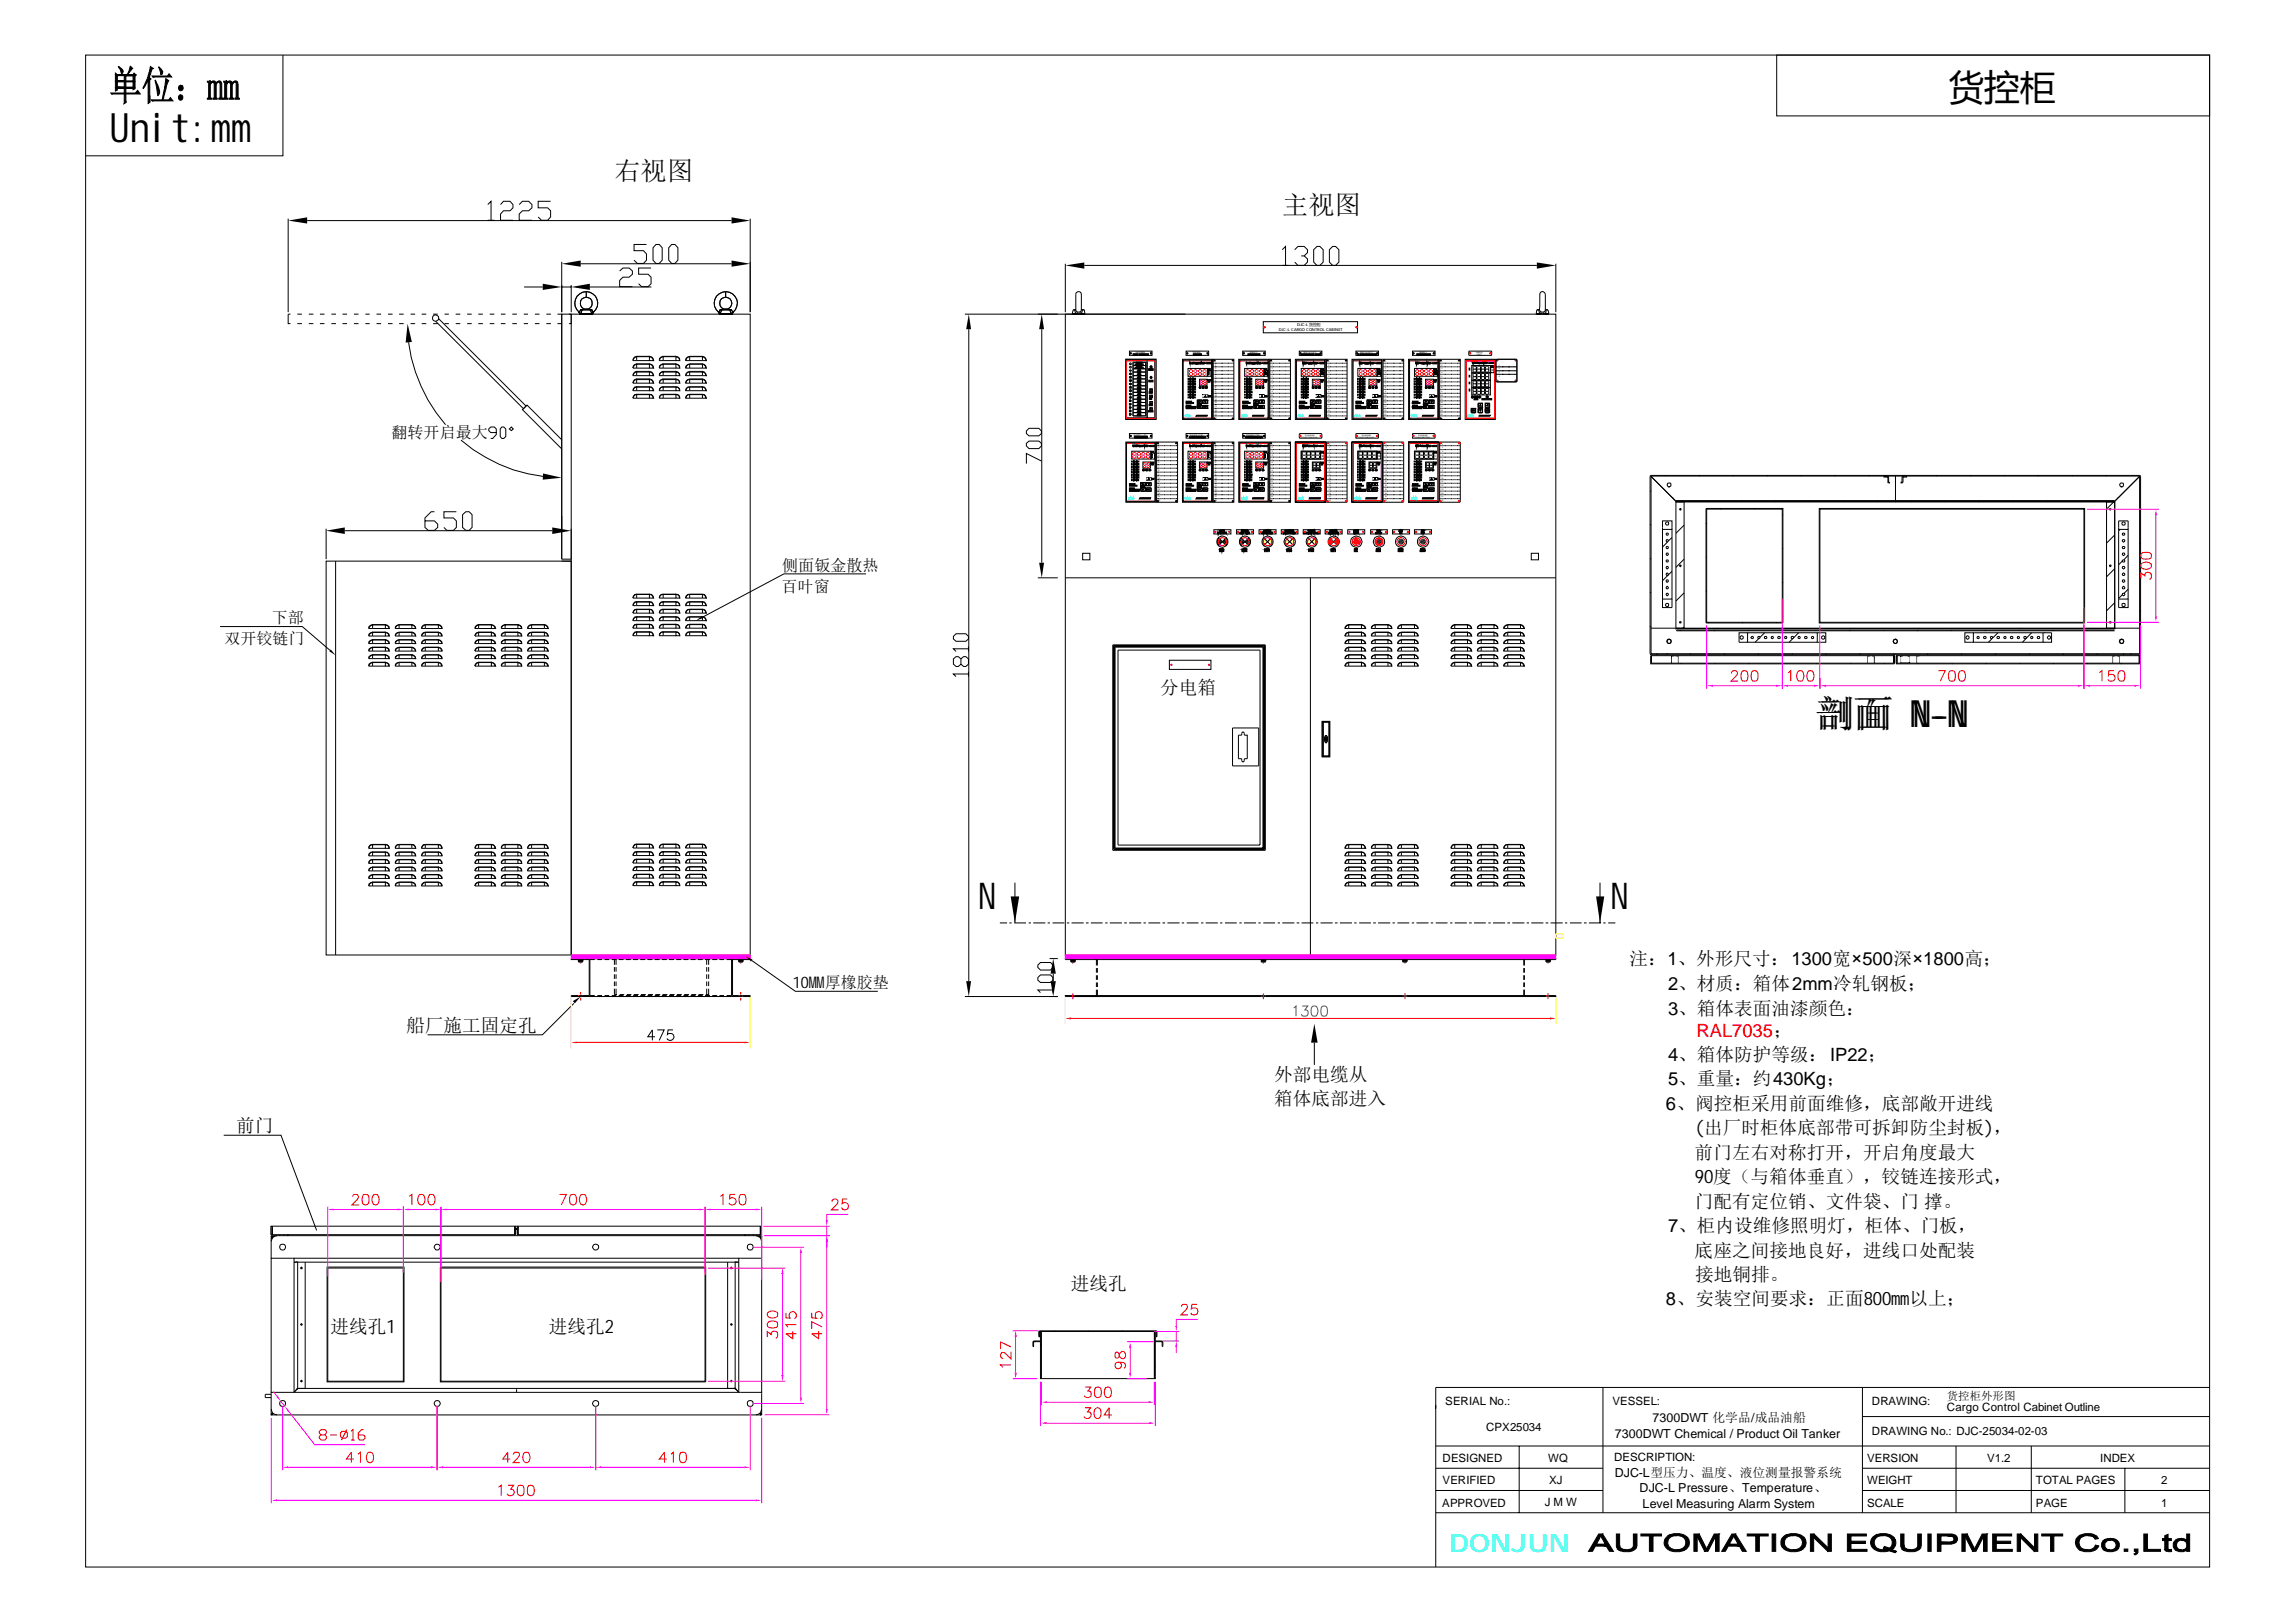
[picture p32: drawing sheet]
<svg xmlns="http://www.w3.org/2000/svg" width="297mm" height="210mm" viewBox="0 0 297 210" stroke-linecap="round" stroke-linejoin="round" font-family="sans-serif">
<defs><g id="words">
<g font-size="5.2">
<text x="14.2" y="18.4">Unit:m</text>
<text x="29.9" y="18.4">m</text>
</g>
<text font-size="4.9" x="234.8" y="94.1">剖面 N-N</text>
<g font-size="4.8">
<text x="126.6" y="117.7">N</text>
<text x="208.4" y="117.7">N</text>
</g>
<text font-size="4.6" x="252.1" y="13">货控柜</text>
<g font-size="3.4">
<text x="79.5" y="23.3">右视图</text>
<text x="165.9" y="27.7">主视图</text>
</g>
<text font-size="3.3" fill="#0ff" x="187.5" y="200.9">DONJUN</text>
<g font-size="2.4">
<text x="150.1" y="89.8">分电箱</text>
<text x="210.8" y="124.9">注：1、外形尺寸：1300宽×500深×1800高；</text>
<text x="215.8" y="128.1">2、材质：箱体2mm冷轧钢板；</text>
<text x="215.8" y="131.3">3、箱体表面油漆颜色：</text>
<text x="52.6" y="133.5">船厂施工固定孔</text>
<text x="215.8" y="137.3">4、箱体防护等级：IP22；</text>
<text x="164.8" y="139.8">外部电缆从</text>
<text x="164.8" y="143">箱体底部进入</text>
<text x="215.5" y="143.6">6、阀控柜采用前面维修，底部敞开进线</text>
<text x="215.8" y="140.4">5、重量：约430Kg；</text>
<text x="30.6" y="146.4">前门</text>
<text x="219.2" y="150">前门左右对称打开，开启角度最大</text>
<text x="219.3" y="146.8">(出厂时柜体底部带可拆卸防尘封板)，</text>
<text x="219.3" y="153.1">90度（与箱体垂直），铰链连接形式，</text>
<text x="215.8" y="159.4">7、柜内设维修照明灯，柜体、门板，</text>
<text x="219.3" y="156.3">门配有定位销、文件袋、门 撑。</text>
<text x="138.5" y="167">进线孔</text>
<text x="219.2" y="162.6">底座之间接地良好，进线口处配装</text>
<text x="219.3" y="165.8">接地铜排。</text>
<text x="42.7" y="172.5">进线孔1</text>
<text x="71" y="172.5">进线孔2</text>
<text x="215.5" y="168.9">8、安装空间要求：正面800m以上；</text>
<text x="245.8" y="168.9">m</text>
</g>
<text font-size="2.4" fill="#f00" x="219.5" y="134.2">RAL7035；</text>
<g font-size="2.1">
<text x="50.7" y="56.7">翻转开启最大</text>
<text x="101.1" y="76.6">百叶窗</text>
<text x="101.2" y="73.8">侧面钣金散热</text>
<text x="29" y="83.3">双开铰链门</text>
<text x="35.2" y="80.6">下部</text>
<text x="102.6" y="127.9">10M厚橡胶垫</text>
<text x="105.6" y="127.9">M</text>
</g>
<g font-size="1.6">
<text x="213.8" y="184.1">7300DWT 化学品/成品油船</text>
<text x="208.9" y="191.1">DJC-L型压力、温度、液位测量报警系统</text>
<text x="208.9" y="186.1">7300DWT Chemical / Product Oil Tanker</text>
<text x="212.1" y="193.1">DJC-L Pressure、Temperature、</text>
<text x="212.5" y="195.1">Level Measuring Alarm System</text>
</g>
<g font-size="1.5">
<text x="187" y="181.9">SERIAL No.:</text>
<text x="192.3" y="185.2">CPX25034</text>
<text x="208.6" y="181.9">VESSEL:</text>
<text x="242.2" y="185.7">DRAWING No.: DJC-25034-02-03</text>
<text x="242.2" y="181.9">DRAWING:</text>
<text x="251.9" y="182.6">Cargo Control Cabinet Outline</text>
<text x="251.9" y="181.2">货控柜外形图</text>
<text x="186.6" y="189.2">DESIGNED</text>
<text x="200.3" y="189.2">WQ</text>
<text x="208.8" y="189.1">DESCRIPTION:</text>
<text x="241.5" y="189.2">VERSION</text>
<text x="257.1" y="189.2">V1.2</text>
<text x="271.7" y="189.2">INDEX</text>
<text x="186.6" y="195">APPROVED</text>
<text x="186.6" y="192.1">VERIFIED</text>
<text x="199.8" y="194.8">J M W</text>
<text x="200.4" y="192">XJ</text>
<text x="241.5" y="195">SCALE</text>
<text x="241.5" y="192.1">WEIGHT</text>
<text x="263.4" y="195">PAGE</text>
<text x="263.4" y="192.1">TOTAL PAGES</text>
<text x="279.6" y="195">1</text>
<text x="279.6" y="192.1">2</text>
</g>
<g font-size=".5">
<text x="165.4" y="42.9">DJC-L CARGO CONTROL CABINET</text>
<text x="167.8" y="42.2">DJC-L 货控柜</text>
</g>
<g font-size=".3">
<text x="146.9" y="45.7">污水井警报</text>
<text x="154.3" y="45.7">货舱液位</text>
<text x="157.2" y="46.8">1</text>
<text x="157.2" y="47.3">2</text>
<text x="157.2" y="47.8">3</text>
<text x="161.7" y="45.7">货舱压力</text>
<text x="164.5" y="46.8">1</text>
<text x="164.5" y="47.3">2</text>
<text x="164.5" y="47.8">3</text>
<text x="168.6" y="45.7">泵进/出口压力</text>
<text x="171.9" y="46.8">1</text>
<text x="171.9" y="47.3">2</text>
<text x="171.9" y="47.8">3</text>
<text x="176" y="45.7">泵进/出口压力</text>
<text x="179.2" y="46.8">1</text>
<text x="179.2" y="47.3">2</text>
<text x="179.2" y="47.8">3</text>
<text x="183.6" y="45.7">管线压力</text>
<text x="186.5" y="46.8">1</text>
<text x="186.5" y="47.3">2</text>
<text x="186.5" y="47.8">3</text>
<text x="193.9" y="47.3">1</text>
<text x="193.9" y="47.8">2</text>
<text x="157.2" y="51.2">10</text>
<text x="157.2" y="51.7">11</text>
<text x="157.2" y="52.2">12</text>
<text x="157.2" y="52.7">13</text>
<text x="157.2" y="53.2">14</text>
<text x="157.2" y="53.7">15</text>
<text x="157.2" y="48.3">4</text>
<text x="157.2" y="48.8">5</text>
<text x="157.2" y="49.3">6</text>
<text x="157.2" y="49.8">7</text>
<text x="157.2" y="50.3">8</text>
<text x="157.2" y="50.7">9</text>
<text x="164.5" y="51.2">10</text>
<text x="164.5" y="51.7">11</text>
<text x="164.5" y="52.2">12</text>
<text x="164.5" y="52.7">13</text>
<text x="164.5" y="53.2">14</text>
<text x="164.5" y="53.7">15</text>
<text x="164.5" y="48.3">4</text>
<text x="164.5" y="48.8">5</text>
<text x="164.5" y="49.3">6</text>
<text x="164.5" y="49.8">7</text>
<text x="164.5" y="50.3">8</text>
<text x="164.5" y="50.7">9</text>
<text x="171.8" y="51.2">10</text>
<text x="171.8" y="51.7">11</text>
<text x="171.8" y="52.2">12</text>
<text x="171.8" y="52.7">13</text>
<text x="171.8" y="53.2">14</text>
<text x="171.8" y="53.7">15</text>
<text x="171.9" y="48.3">4</text>
<text x="171.9" y="48.8">5</text>
<text x="171.9" y="49.3">6</text>
<text x="171.9" y="49.8">7</text>
<text x="171.9" y="50.3">8</text>
<text x="171.9" y="50.7">9</text>
<text x="179.1" y="51.2">10</text>
<text x="179.1" y="51.7">11</text>
<text x="179.1" y="52.2">12</text>
<text x="179.1" y="52.7">13</text>
<text x="179.1" y="53.2">14</text>
<text x="179.1" y="53.7">15</text>
<text x="179.2" y="48.3">4</text>
<text x="179.2" y="48.8">5</text>
<text x="179.2" y="49.3">6</text>
<text x="179.2" y="49.8">7</text>
<text x="179.2" y="50.3">8</text>
<text x="179.2" y="50.7">9</text>
<text x="186.4" y="51.2">10</text>
<text x="186.4" y="51.7">11</text>
<text x="186.4" y="52.2">12</text>
<text x="186.4" y="52.7">13</text>
<text x="186.4" y="53.2">14</text>
<text x="186.4" y="53.7">15</text>
<text x="186.5" y="48.3">4</text>
<text x="186.5" y="48.8">5</text>
<text x="186.5" y="49.3">6</text>
<text x="186.5" y="49.8">7</text>
<text x="186.5" y="50.3">8</text>
<text x="186.5" y="50.7">9</text>
<text x="193" y="48">M</text>
<text x="193.9" y="48.3">3</text>
<text x="193.9" y="48.8">4</text>
<text x="146.6" y="56.4">货舱温度(上部)</text>
<text x="149.9" y="57.5">1</text>
<text x="149.9" y="58">2</text>
<text x="149.9" y="58.5">3</text>
<text x="149.9" y="59">4</text>
<text x="149.9" y="59.5">5</text>
<text x="149.9" y="60">6</text>
<text x="154" y="56.4">货舱温度(中部)</text>
<text x="157.2" y="54.2">16</text>
<text x="157.2" y="57.5">1</text>
<text x="157.2" y="58">2</text>
<text x="157.2" y="58.5">3</text>
<text x="157.2" y="59">4</text>
<text x="157.2" y="59.5">5</text>
<text x="157.2" y="60">6</text>
<text x="161.2" y="56.4">货舱温度(下部)</text>
<text x="164.5" y="54.2">16</text>
<text x="164.5" y="57.5">1</text>
<text x="164.5" y="58">2</text>
<text x="164.5" y="58.5">3</text>
<text x="164.5" y="59">4</text>
<text x="164.5" y="59.5">5</text>
<text x="164.5" y="60">6</text>
<text x="171" y="59.1">M</text>
<text x="171.8" y="54.2">16</text>
<text x="171.9" y="57.5">1</text>
<text x="171.9" y="58">2</text>
<text x="171.9" y="58.5">3</text>
<text x="171.9" y="59">4</text>
<text x="171.9" y="59.5">5</text>
<text x="171.9" y="60">6</text>
<text x="178.3" y="59.1">M</text>
<text x="179.1" y="54.2">16</text>
<text x="179.3" y="57.5">1</text>
<text x="179.3" y="58">2</text>
<text x="179.3" y="58.5">3</text>
<text x="179.3" y="59">4</text>
<text x="179.3" y="59.5">5</text>
<text x="179.3" y="60">6</text>
<text x="185.5" y="59.1">℃</text>
<text x="186.4" y="54.2">16</text>
<text x="186.6" y="57.5">1</text>
<text x="186.6" y="58">2</text>
<text x="186.6" y="58.5">3</text>
<text x="186.6" y="59">4</text>
<text x="186.6" y="59.5">5</text>
<text x="186.6" y="60">6</text>
<text x="149.8" y="61.9">10</text>
<text x="149.8" y="62.4">11</text>
<text x="149.8" y="62.9">12</text>
<text x="149.8" y="63.4">13</text>
<text x="149.8" y="63.9">14</text>
<text x="149.8" y="64.4">15</text>
<text x="149.8" y="64.9">16</text>
<text x="149.9" y="60.5">7</text>
<text x="149.9" y="60.9">8</text>
<text x="149.9" y="61.4">9</text>
<text x="157.2" y="61.9">10</text>
<text x="157.2" y="62.4">11</text>
<text x="157.2" y="62.9">12</text>
<text x="157.2" y="63.4">13</text>
<text x="157.2" y="63.9">14</text>
<text x="157.2" y="64.4">15</text>
<text x="157.2" y="64.9">16</text>
<text x="157.2" y="60.5">7</text>
<text x="157.2" y="60.9">8</text>
<text x="157.2" y="61.4">9</text>
<text x="164.5" y="61.9">10</text>
<text x="164.5" y="62.4">11</text>
<text x="164.5" y="62.9">12</text>
<text x="164.5" y="63.4">13</text>
<text x="164.5" y="63.9">14</text>
<text x="164.5" y="64.4">15</text>
<text x="164.5" y="64.9">16</text>
<text x="164.5" y="60.5">7</text>
<text x="164.5" y="60.9">8</text>
<text x="164.5" y="61.4">9</text>
<text x="171.9" y="61.9">10</text>
<text x="171.9" y="62.4">11</text>
<text x="171.9" y="62.9">12</text>
<text x="171.9" y="63.4">13</text>
<text x="171.9" y="63.9">14</text>
<text x="171.9" y="64.4">15</text>
<text x="171.9" y="64.9">16</text>
<text x="171.9" y="60.5">7</text>
<text x="171.9" y="60.9">8</text>
<text x="171.9" y="61.4">9</text>
<text x="179.2" y="61.9">10</text>
<text x="179.2" y="62.4">11</text>
<text x="179.2" y="62.9">12</text>
<text x="179.2" y="63.4">13</text>
<text x="179.2" y="63.9">14</text>
<text x="179.2" y="64.4">15</text>
<text x="179.2" y="64.9">16</text>
<text x="179.3" y="60.5">7</text>
<text x="179.3" y="60.9">8</text>
<text x="179.3" y="61.4">9</text>
<text x="186.5" y="61.9">10</text>
<text x="186.5" y="62.4">11</text>
<text x="186.5" y="62.9">12</text>
<text x="186.5" y="63.4">13</text>
<text x="186.5" y="63.9">14</text>
<text x="186.5" y="64.4">15</text>
<text x="186.5" y="64.9">16</text>
<text x="186.6" y="60.5">7</text>
<text x="186.6" y="60.9">8</text>
<text x="186.6" y="61.4">9</text>
</g>
<g font-size=".2">
<text x="191" y="45.7">四角吃水</text>
<text x="191.1" y="45.9">DRAFT</text>
<text x="168.4" y="56.7">OTHER T ANK LEVEL</text>
<text x="168.8" y="56.4">其它舱室液位</text>
<text x="175.7" y="56.7">OTHER T ANK LEVEL</text>
<text x="176.1" y="56.4">其它舱室液位</text>
<text x="183" y="56.7">OTHERT ANK TEMP.</text>
<text x="183.5" y="56.4">其它舱室温度</text>
</g>
</g></defs>
<g fill="#000" stroke="#000" stroke-width=".13">
<path d="M157.6 68.9v.2zM157.8 68.9v.2zM157.8 68.7h.1zM164.1 68.6h.1z"/>
<path d="M14.9 11.4h1.2h-.9v.3l-.3 .1z" fill-rule="evenodd"/>
<path d="M14.9 9.5l.3 .2h1.3h-1.6z" fill-rule="evenodd"/>
<path d="M15.3 8.7l.3 .1a.42 .42 0 0 1 .3 .3 .42 .42 0 0 1-.2 .4l-.1-.4z" fill-rule="evenodd"/>
<path d="M16.1 11.4h1.1h-.9v.6h-.2z" fill-rule="evenodd"/>
<path d="M15.2 10.5h.9v-.7h1.1h-.9v.7z" fill-rule="evenodd"/>
<path d="M16.1 12.2h.2v1.1l-.3 .1z" fill-rule="evenodd"/>
<path d="M16.1 10.6h.2v.7h-.2z" fill-rule="evenodd"/>
<path d="M15.2 9.7h1.3l.3-1.1 .4 .3-.7 .8z" fill-rule="evenodd"/>
<path d="M14.9 9.7h2.3l.1-.2 .3 .2-2.4 .1v.7h1.1h-1.4z" fill-rule="evenodd"/>
<path d="M15.2 11.3h2v-.7h.3v.8z" fill-rule="evenodd"/>
<path d="M14.9 10.5h2.3v-.7h-1.1l1.5-.1-.1 .2v.7h-2.3v.7l2.3 .1v.1l-.3 .1v-.2h-2.3z" fill-rule="evenodd"/>
<path d="M14.3 12h3.2l.3-.3 .3 .5h-3.6z" fill-rule="evenodd"/>
<path d="M19.2 10.3h.2v2.1v.8l-.2 .2z" fill-rule="evenodd"/>
<path d="M19.5 8.6l.3 .3h-.1l-.4 1.1 .2 .2-.1 .1h-.2l-.6 1.1h-.1l.7-1.5z" fill-rule="evenodd"/>
<path d="M20.1 10.4l.1 .1 .3 .7a.97 .97 0 0 1 0 1.1h-.1z" fill-rule="evenodd"/>
<path d="M20.5 8.7l.3 .2a.45 .45 0 0 1 0 .8z" fill-rule="evenodd"/>
<path d="M21.4 10.2l.4 .2-.3 .7-.4 1.7-.1 .1z" fill-rule="evenodd"/>
<path d="M19.7 9.8h2l.2-.3 .3 .5h-2.4z" fill-rule="evenodd"/>
<path d="M19.6 12.9h2.2l.2-.3 .4 .5h-2.7z" fill-rule="evenodd"/>
<path d="M23.2 12.3l.2-.1a.36 .36 0 0 1 .3 .4 .36 .36 0 0 1-.4 .4l-.2-.2z" fill-rule="evenodd"/>
<path d="M23.2 11.1a.33 .33 0 0 1 .5 .3 .33 .33 0 0 1-.5 .3l-.1-.2z" fill-rule="evenodd"/>
<path d="M26.8 10.5l.4-.1v.4h.1l-.1 .2v1.5l.2 .3h-.6v-.1l.2-.1v-1.8l-.2-.2z" fill-rule="evenodd"/>
<path d="M27.3 10.6h.2l-.2 .2h-.1z" fill-rule="evenodd"/>
<path d="M27.3 10.6a.32 .32 0 0 1 .4-.1 .32 .32 0 0 1 .2 .3h-.2l-.1-.2z" fill-rule="evenodd"/>
<path d="M27.7 10.8l.4-.2a.31 .31 0 0 1 .2-.1 .31 .31 0 0 1 .3 .1l-.5 .1-.1 .3v1.7h.1v.1h-.6v-.1l.2-.1z" fill-rule="evenodd"/>
<path d="M28.3 10.6h.3l.1 .2v1.7l.2 .3h-.6v-.1l.2-.1v-1.7l-.1-.2z" fill-rule="evenodd"/>
<path d="M28.9 10.5l.4-.1v.4h.1l-.1 .2v1.6l.2 .1v.1h-.6v-.1h.2v-2l-.2-.1z" fill-rule="evenodd"/>
<path d="M29.4 10.6h.3l-.3 .2h-.1z" fill-rule="evenodd"/>
<path d="M29.4 10.6a.35 .35 0 0 1 .4-.1 .35 .35 0 0 1 .2 .3h-.2l-.1-.2z" fill-rule="evenodd"/>
<path d="M29.8 10.8l.3-.1a.36 .36 0 0 1 .6-.1l-.4 .1-.3 .3v1.5l.2 .3h-.5v-.1l.1-.1z" fill-rule="evenodd"/>
<path d="M30.4 10.6h.3l.1 .1v1.9l.2 .1v.1h-.6v-.1h.2v-2z" fill-rule="evenodd"/>
<path d="M157.6 68.9v.2z" fill-rule="evenodd"/>
<path d="M157.6 68.9v.2z" fill-rule="evenodd"/>
<path d="M157.6 68.9v.2z" fill-rule="evenodd"/>
<path d="M157.7 68.9v.1l-.1 .1z" fill-rule="evenodd"/>
<path d="M157.7 68.9l.1 .2-.1-.1z" fill-rule="evenodd"/>
<path d="M157.8 68.6h.1z" fill-rule="evenodd"/>
<path d="M157.8 68.7h.1v.1z" fill-rule="evenodd"/>
<path d="M157.9 68.9v.2z" fill-rule="evenodd"/>
<path d="M157.9 68.9v.2z" fill-rule="evenodd"/>
<path d="M157.8 68.6l.1 .1z" fill-rule="evenodd"/>
<path d="M157.9 68.9l.1 .2z" fill-rule="evenodd"/>
<path d="M157.8 68.8h.2z" fill-rule="evenodd"/>
<path d="M157.8 68.6h.2z" fill-rule="evenodd"/>
<path d="M158 68.7h.1l-.1 .1z" fill-rule="evenodd"/>
<path d="M158 68.6l.2 .1v.1h-.2l.1-.1h-.1l.1-.1z" fill-rule="evenodd"/>
<path d="M158 68.7h.1z" fill-rule="evenodd"/>
<path d="M158 68.7l.1-.1z" fill-rule="evenodd"/>
<path d="M158 68.6l.2 .1z" fill-rule="evenodd"/>
<path d="M158.1 68.9h.1l-.1 .2z" fill-rule="evenodd"/>
<path d="M158.1 68.8h.1z" fill-rule="evenodd"/>
<path d="M158.2 68.7v.1z" fill-rule="evenodd"/>
<path d="M158.2 68.9h.1h-.1l.1 .2z" fill-rule="evenodd"/>
<path d="M158.3 68.6h.1h-.1v.2z" fill-rule="evenodd"/>
<path d="M158.3 68.9v.2z" fill-rule="evenodd"/>
<path d="M158.3 68.9l.1 .2z" fill-rule="evenodd"/>
<path d="M158.3 68.6l.1 .1h-.1z" fill-rule="evenodd"/>
<path d="M158.4 68.9v.2z" fill-rule="evenodd"/>
<path d="M158.4 68.9v.2z" fill-rule="evenodd"/>
<path d="M158.4 68.6v.2z" fill-rule="evenodd"/>
<path d="M158.4 68.9v.2z" fill-rule="evenodd"/>
<path d="M158.3 68.6h.1z" fill-rule="evenodd"/>
<path d="M158.4 68.9h.1v.2h-.1z" fill-rule="evenodd"/>
<path d="M158.6 69l.1 .1z" fill-rule="evenodd"/>
<path d="M158.6 68.9h.1l-.1 .2z" fill-rule="evenodd"/>
<path d="M158.6 69l.1-.1z" fill-rule="evenodd"/>
<path d="M160.4 68.9h.1h-.1l.1 .1v.1z" fill-rule="evenodd"/>
<path d="M160.5 68.9h.1v.2z" fill-rule="evenodd"/>
<path d="M160.6 68.9v.1z" fill-rule="evenodd"/>
<path d="M160.6 68.8h.2z" fill-rule="evenodd"/>
<path d="M160.6 68.7h.1z" fill-rule="evenodd"/>
<path d="M160.6 68.6h.1z" fill-rule="evenodd"/>
<path d="M160.6 68.6l.2 .1h-.2l.1-.1z" fill-rule="evenodd"/>
<path d="M160.7 68.9v.1l-.1 .1z" fill-rule="evenodd"/>
<path d="M160.7 68.9v.2z" fill-rule="evenodd"/>
<path d="M160.6 68.7h.2v.1h-.2h.1z" fill-rule="evenodd"/>
<path d="M160.8 69l.1 .1z" fill-rule="evenodd"/>
<path d="M160.8 68.9h.1l-.1 .2z" fill-rule="evenodd"/>
<path d="M160.7 68.7h.1z" fill-rule="evenodd"/>
<path d="M160.8 69l.1-.1z" fill-rule="evenodd"/>
<path d="M160.9 68.7l-.1 .1z" fill-rule="evenodd"/>
<path d="M160.9 68.7h.1z" fill-rule="evenodd"/>
<path d="M160.9 68.6h.1z" fill-rule="evenodd"/>
<path d="M160.9 68.7h.1l-.1 .1z" fill-rule="evenodd"/>
<path d="M160.9 68.9v.2z" fill-rule="evenodd"/>
<path d="M160.9 68.6h.1v.2v-.1h-.1h.1h-.1l.1-.1z" fill-rule="evenodd"/>
<path d="M161.1 68.7v.1z" fill-rule="evenodd"/>
<path d="M161.1 68.6l.1 .2h-.1l.1-.1h-.1l.1-.1z" fill-rule="evenodd"/>
<path d="M161.1 68.7h.1z" fill-rule="evenodd"/>
<path d="M161.1 68.9h.1l-.1 .2z" fill-rule="evenodd"/>
<path d="M161.1 68.7v-.1z" fill-rule="evenodd"/>
<path d="M161.1 68.6l.1 .1z" fill-rule="evenodd"/>
<path d="M161.1 69l.1-.1z" fill-rule="evenodd"/>
<path d="M161.2 68.9v.2z" fill-rule="evenodd"/>
<path d="M161.1 68.8h.1z" fill-rule="evenodd"/>
<path d="M161.2 68.9l.1 .2z" fill-rule="evenodd"/>
<path d="M161.3 68.7v.1z" fill-rule="evenodd"/>
<path d="M161.3 68.9v.2z" fill-rule="evenodd"/>
<path d="M161.3 68.6v.2v-.2h.1z" fill-rule="evenodd"/>
<path d="M161.4 68.9l-.1 .2z" fill-rule="evenodd"/>
<path d="M161.4 68.9v.2z" fill-rule="evenodd"/>
<path d="M161.4 68.9v.2z" fill-rule="evenodd"/>
<path d="M161.4 68.6v.1z" fill-rule="evenodd"/>
<path d="M161.4 68.7v.1v-.2z" fill-rule="evenodd"/>
<path d="M161.3 68.6h.1z" fill-rule="evenodd"/>
<path d="M161.4 68.9h.1l-.1 .2h.1h-.1z" fill-rule="evenodd"/>
<path d="M161.5 68.9h.1v.2z" fill-rule="evenodd"/>
<path d="M161.6 69v.1z" fill-rule="evenodd"/>
<path d="M163.2 68.9h.1v.2z" fill-rule="evenodd"/>
<path d="M163.4 68.9v.2z" fill-rule="evenodd"/>
<path d="M163.4 68.9v.2z" fill-rule="evenodd"/>
<path d="M163.4 68.9l.1 .2z" fill-rule="evenodd"/>
<path d="M163.5 68.9v.2z" fill-rule="evenodd"/>
<path d="M163.5 68.9v.2z" fill-rule="evenodd"/>
<path d="M163.5 68.7h.1l-.1 .1z" fill-rule="evenodd"/>
<path d="M163.5 68.6h.1v.1h.1v.1h-.2l.1-.1z" fill-rule="evenodd"/>
<path d="M163.5 68.9v.2z" fill-rule="evenodd"/>
<path d="M163.5 68.6l.2 .1z" fill-rule="evenodd"/>
<path d="M163.6 68.9v.2z" fill-rule="evenodd"/>
<path d="M163.6 68.8h.1z" fill-rule="evenodd"/>
<path d="M163.7 69l.1 .1z" fill-rule="evenodd"/>
<path d="M163.7 68.9h.1l-.1 .2z" fill-rule="evenodd"/>
<path d="M163.7 69l.1-.1z" fill-rule="evenodd"/>
<path d="M163.8 68.7l-.1 .1z" fill-rule="evenodd"/>
<path d="M163.8 68.6v.2v-.2h.1z" fill-rule="evenodd"/>
<path d="M163.8 68.6h.1v.1z" fill-rule="evenodd"/>
<path d="M163.8 68.7l.1-.1v.2z" fill-rule="evenodd"/>
<path d="M163.8 68.6h.1z" fill-rule="evenodd"/>
<path d="M163.9 68.6h.1z" fill-rule="evenodd"/>
<path d="M163.9 68.9h.1l-.1 .2z" fill-rule="evenodd"/>
<path d="M164 68.7v.1z" fill-rule="evenodd"/>
<path d="M164 68.6v.2z" fill-rule="evenodd"/>
<path d="M164.1 68.9l-.1 .2z" fill-rule="evenodd"/>
<path d="M164.1 68.9v.2l-.1-.1z" fill-rule="evenodd"/>
<path d="M164.1 68.7v.1z" fill-rule="evenodd"/>
<path d="M164.1 68.6h.1z" fill-rule="evenodd"/>
<path d="M164 68.6l.1 .1z" fill-rule="evenodd"/>
<path d="M164.1 68.8h.1z" fill-rule="evenodd"/>
<path d="M164.1 68.6v.2z" fill-rule="evenodd"/>
<path d="M164.2 68.9v.2z" fill-rule="evenodd"/>
<path d="M164.2 68.8h.2z" fill-rule="evenodd"/>
<path d="M164.2 68.6l.2 .1z" fill-rule="evenodd"/>
<path d="M164.2 68.6v.2z" fill-rule="evenodd"/>
<path d="M164.2 68.6v.2z" fill-rule="evenodd"/>
<path d="M164.2 68.9l.1 .2h-.1z" fill-rule="evenodd"/>
<path d="M164.3 68.7v.1l.1-.1z" fill-rule="evenodd"/>
<path d="M164.4 68.9v.2z" fill-rule="evenodd"/>
<path d="M164.3 68.7l.1 .1z" fill-rule="evenodd"/>
<path d="M164.3 68.6h.1z" fill-rule="evenodd"/>
<path d="M164.3 68.8h.1z" fill-rule="evenodd"/>
<path d="M164.4 68.9l.1 .2z" fill-rule="evenodd"/>
<path d="M164.5 68.9v.2z" fill-rule="evenodd"/>
<path d="M164.5 69l.1 .1z" fill-rule="evenodd"/>
<path d="M164.5 68.9l.1 .1z" fill-rule="evenodd"/>
<path d="M164.6 68.9h.1v.2h-.1z" fill-rule="evenodd"/>
</g>
<g fill="none" stroke="#000" stroke-width=".13">
<path d="M11.1 7.1h274.8v195.7h-274.8zM36.6 7.1v13.1h-25.5M137.8 34.1v6.3M140.3 34.3h58.5M165.9 32.3l.4-.4v2.4M167.5 32.3l.4-.4h.8l.4 .4v.4l-.4 .4h-.4M168.7 33.1l.4 .4v.4l-.4 .4h-.8l-.4-.4M170.4 31.9h.4l.4 .4v1.6l-.4 .4h-.4l-.4-.4v-1.6zM172 32.3l.4-.4h.4l.4 .4v1.6l-.4 .4h-.4l-.4-.4zM201.3 34.1v6.3M132.8 57.4l.3-.3h1.3l.3 .3v.3l-.3 .4h-1.3l-.3-.4zM132.8 55.8l.3-.4h1.3l.3 .4v.3l-.3 .3h-1.3l-.3-.3z"/>
<path d="M134.3 40.7h19.1M134.7 59.7l-1.9-1v1.3M134.8 42.6v30.2M137.8 40.7h63.5v82.9h-63.5zM138.7 40.6l.1 .1M138.7 40.6l.6 .1M138.8 40.1l-.1 .5M138.8 40.1h.3M139.2 40.1v-2a.36 .36 0 0 1 .3-.4 .36 .36 0 0 1 .4 .4v2M139.2 40.1v.2l.2 .1M139.2 40.1h-.1v.3l.2 .3M139.2 40.1h-.4"/>
<path d="M139.4 40.4h.3M139.4 40.4l-.1 .2h.5l-.1-.2M139.9 40.1l-.2 .3M139.9 40.1h.4M140 40.1v.3l-.2 .3M140.3 40.1l.1 .5M140.4 40.6v.1M140.4 40.6l-.6 .1M163.4 41.6h12.2v1.5h-12.2zM134.3 74.8h2.5M137.8 74.8h63.5M140.1 71.6h.9v.8h-.9z"/>
<path d="M157 68.6h2.2v.5h-2.2zM157.6 69.6l1.1 1M158.7 69.6l-1.1 1M160 68.6h2.2v.5h-2.2zM160.6 69.6l1 1M161.6 69.6l-1 1M162.9 68.6h2.2v.5h-2.2zM169.5 74.8v48.8M171.1 93.4h.9v4.5h-.9zM171.2 93.4h.7v4.4h-.7zM171.5 95.2a.2 .2 0 0 1 .2 .1 .2 .2 0 0 1 0 .2v.3a.19 .19 0 0 1 0 .2 .19 .19 0 0 1-.3 0v-.4zM171.5 95.4h.1v.5h-.1z"/>
<path d="M137.8 128.8h63.5v.2h-63.5zM137.8 124.1h63.5v.1h-63.5zM137.8 124.1h1.5M138.5 124.2v.1h.6v-.1M138.5 124.4v.1M138.5 124.5h.6M138.6 124.3h.1v.2M138.6 124.3l-.1 .2M138.7 124.3h.3v.2M138.8 129h3.4M139 124.3h.1M139.1 124.3v.2"/>
<path d="M139.1 124.4v.1M141.8 124.2v.7M141.8 125.3v.6M141.8 126.2v.6M141.8 127.1v.6M141.8 128.1v.7M142 124.2v.7M142 125.3v.6M142 126.2v.6M142 127.1v.6M142 128.1v.7M163.1 124.2v.1h.7v-.1"/>
<path d="M163.2 124.5h.5M163.2 124.4v.1M163.2 124.3h.1v.2M163.2 124.3v.2M163.3 124.3h.3v.2M163.6 124.3h.1M163.7 124.3v.2M163.7 124.4v.1M170 134.9v2.9M181.4 124.2v.1h.7v-.1M181.5 124.5h.5M181.5 124.4v.1"/>
<path d="M181.5 124.3h.1v.2M181.5 124.3v.2M181.6 124.3h.3v.2M181.9 124.3h.1M182 124.3v.2M182 124.4v.1M197.1 124.2v.7M197.1 125.3v.6M197.1 126.2v.6M197.1 127.1v.6M197.1 128.1v.7M197.2 124.2v.7"/>
<path d="M197.2 125.3v.6M197.2 126.2v.6M197.2 127.1v.6M197.2 128.1v.7M200 124.2v.1h.6v-.1M200 124.5h.6M200 124.4v.1M200.1 124.3v.2M200.1 124.3l-.1 .2M200.1 124.3h.3v.2M200.4 124.3h.1M200.5 124.3l.1 .2"/>
<path d="M200.6 124.4v.1"/>
<circle cx="158.1" cy="70.1" r=".72"/>
<circle cx="161.1" cy="70.1" r=".72"/>
</g>
<g fill="#000">
<path d="M137.8 34.3l2.5-.3v.8zM198.8 34l2.5 .3-2.5 .5zM134.8 40.7l.3 1.9h-.7zM134.4 72.8h.7l-.3 2zM157.4 70.1l.4 .3h-.3zM157.4 70.1h.7l-.3 .3zM157.5 69.8l.6 .3h-.7zM157.5 69.8h.3l.3 .3zM157.5 70.4h.3l-.2 .2zM157.6 69.6l.2 .2h-.3zM158.1 70.1l.7 .3h-.4zM158.1 70.1h.8l-.1 .3z"/>
<path d="M158.4 69.8l.5 .3h-.8zM158.4 69.8h.4l.1 .3zM158.4 70.4h.4l-.1 .2zM158.4 69.8l.3-.2 .1 .2zM160.3 70.1l.5 .3h-.4zM160.3 70.1h.8l-.3 .3zM160.4 69.8l.7 .3h-.8zM160.4 69.8h.4l.3 .3zM160.4 70.4h.4l-.2 .2zM160.6 69.6l.2 .2h-.4zM161.1 70.1l.6 .3h-.3zM161.1 70.1h.7l-.1 .3z"/>
<path d="M161.1 70.1l.3-.3 .4 .3zM161.4 69.8h.3l.1 .3zM161.4 70.4h.3l-.1 .2zM161.6 69.6l.1 .2h-.3zM170 132.5l.5 2.4h-.9z"/>
</g>
<g fill="none" stroke="#f00" stroke-width=".13">
<path d="M163.5 42.3h.2M163.5 42.3h.1v.1zM163.6 42.2v.3M175.4 42.3h.2M175.5 42.3h.1l-.1 .1zM175.5 42.2v.3M138.6 128.8v.2M138.8 123.9v.8M138.8 128.5v.8M139.1 128.8v.2M163.2 128.8v.2M163.4 123.9v.8"/>
<path d="M163.4 128.5v.8M163.7 128.8v.2M181.5 128.8v.2M181.8 123.9v.8M181.8 128.5v.8M182 128.8v.2M200.1 128.8v.2M200.3 123.9v.8M200.3 128.5v.8M200.5 128.8v.2"/>
<circle cx="158.2" cy="70.1" r=".53"/>
<circle cx="161.1" cy="70.1" r=".53"/>
</g>
<path d="M201.3 120.8h1v.6h-1z" fill="none" stroke="#ff0" stroke-width=".13"/>
<g fill="#ff0">
<path d="M163.5 69.6l.2 .2h-.4z"/>
<path d="M164.5 69.6l.2 .2h-.4z"/>
<path d="M164 70.1l.3-.3 .4 .3z"/>
<path d="M164.3 69.8h.4v.3z"/>
<path d="M163.3 69.8l.7 .3h-.7z"/>
<path d="M163.3 69.8h.4l.3 .3z"/>
<path d="M163.3 70.4h.4l-.2 .2z"/>
<path d="M164.3 70.4h.4l-.2 .2z"/>
<path d="M164 70.1l.7 .3h-.4z"/>
<path d="M164 70.1h.7v.3z"/>
<path d="M163.3 70.1l.4 .3h-.4z"/>
<path d="M163.3 70.1h.7l-.3 .3z"/>
</g>
<g fill="none" stroke="#000" stroke-width=".13">
<path d="M163.5 69.6l1 1M164.5 69.6l-1 1M165.8 68.6h2.1v.5h-2.1z"/>
<circle cx="164" cy="70.1" r=".72"/>
</g>
<g fill="none" stroke="#f00" stroke-width=".13">
<path d="M157.2 68.8h.1v.1h-.1zM159 68.8h.1l-.1 .1zM160.1 68.8h.1v.1h-.1zM161.9 68.8h.1v.1h-.1zM163.1 68.8v.1l-.1-.1zM164.8 68.8h.2v.1h-.2z"/>
<circle cx="164" cy="70.1" r=".53"/>
</g>
<g fill="#000" stroke="#000" stroke-width=".13">
<path d="M166.3 68.7h.1zM167.1 68.9v.2zM167 68.6h.1z"/>
<path d="M157.8 71l.1 .2h-.1v.2z" fill-rule="evenodd"/>
<path d="M157.9 71v.4l-.1-.2h.1z" fill-rule="evenodd"/>
<path d="M158 71v.4z" fill-rule="evenodd"/>
<path d="M158.1 71l-.1 .4z" fill-rule="evenodd"/>
<path d="M158.1 71v.4z" fill-rule="evenodd"/>
<path d="M158.1 71v.4z" fill-rule="evenodd"/>
<path d="M158.2 71.1h.1z" fill-rule="evenodd"/>
<path d="M158.3 71v.4z" fill-rule="evenodd"/>
<path d="M160.7 71v.2h.2h-.2v.2z" fill-rule="evenodd"/>
<path d="M160.9 71v.4v-.2h-.2h.2z" fill-rule="evenodd"/>
<path d="M160.9 71v.4z" fill-rule="evenodd"/>
<path d="M161 71l-.1 .4z" fill-rule="evenodd"/>
<path d="M161 71l.1 .4z" fill-rule="evenodd"/>
<path d="M161.1 71v.4z" fill-rule="evenodd"/>
<path d="M161.1 71h.2z" fill-rule="evenodd"/>
<path d="M161.2 71h.1v.2l-.1 .1 .1 .1h-.2l.2-.2z" fill-rule="evenodd"/>
<path d="M163.6 71v.2h.2h-.2v.2z" fill-rule="evenodd"/>
<path d="M163.8 71v.4v-.2h-.2h.2z" fill-rule="evenodd"/>
<path d="M163.8 71l.1 .2z" fill-rule="evenodd"/>
<path d="M164 71l-.1 .4z" fill-rule="evenodd"/>
<path d="M164.2 71v.4z" fill-rule="evenodd"/>
<path d="M166 68.9h.1v.2z" fill-rule="evenodd"/>
<path d="M166.1 68.9h.1h-.1l.1 .1-.1 .1h.1h-.1z" fill-rule="evenodd"/>
<path d="M166.3 68.9v.2z" fill-rule="evenodd"/>
<path d="M166.3 68.9v.2z" fill-rule="evenodd"/>
<path d="M166.3 68.6h.1z" fill-rule="evenodd"/>
<path d="M166.3 68.6v.2z" fill-rule="evenodd"/>
<path d="M166.3 68.9l.1 .2z" fill-rule="evenodd"/>
<path d="M166.4 68.7v.1z" fill-rule="evenodd"/>
<path d="M166.4 68.9v.2z" fill-rule="evenodd"/>
<path d="M166.5 68.6h.2h-.2v.2z" fill-rule="evenodd"/>
<path d="M166.5 68.9h.1h-.1v.2z" fill-rule="evenodd"/>
<path d="M166.5 68.9v.2z" fill-rule="evenodd"/>
<path d="M166.5 68.8h.2z" fill-rule="evenodd"/>
<path d="M166.7 69v.1z" fill-rule="evenodd"/>
<path d="M166.6 68.9l.1 .1z" fill-rule="evenodd"/>
<path d="M166.6 68.9h.1l-.1 .2z" fill-rule="evenodd"/>
<path d="M166.6 68.7l.1 .1z" fill-rule="evenodd"/>
<path d="M166.5 68.6h.2z" fill-rule="evenodd"/>
<path d="M166.7 68.7h.2z" fill-rule="evenodd"/>
<path d="M166.7 68.7v.1z" fill-rule="evenodd"/>
<path d="M166.7 68.7h.1z" fill-rule="evenodd"/>
<path d="M166.8 68.7h.1z" fill-rule="evenodd"/>
<path d="M166.8 68.7v.1z" fill-rule="evenodd"/>
<path d="M166.7 68.7l.2-.1z" fill-rule="evenodd"/>
<path d="M166.8 68.9h.1l-.1 .2z" fill-rule="evenodd"/>
<path d="M166.8 68.7h.1z" fill-rule="evenodd"/>
<path d="M166.9 68.6h.1z" fill-rule="evenodd"/>
<path d="M166.9 68.7l.1 .1z" fill-rule="evenodd"/>
<path d="M166.9 68.6l.1 .2z" fill-rule="evenodd"/>
<path d="M166.9 68.9l.1 .1-.1 .1z" fill-rule="evenodd"/>
<path d="M167 68.9v.2l-.1-.1z" fill-rule="evenodd"/>
<path d="M167 68.7v.1z" fill-rule="evenodd"/>
<path d="M167 68.6h.1z" fill-rule="evenodd"/>
<path d="M166.9 68.6l.1 .1z" fill-rule="evenodd"/>
<path d="M167.1 68.6v.2z" fill-rule="evenodd"/>
<path d="M167.2 68.9v.2z" fill-rule="evenodd"/>
<path d="M167.2 68.8h.1z" fill-rule="evenodd"/>
<path d="M167.2 68.6l.1 .1z" fill-rule="evenodd"/>
<path d="M167.2 68.6v.2z" fill-rule="evenodd"/>
<path d="M167.2 68.6v.2z" fill-rule="evenodd"/>
<path d="M167.2 68.7v.1l.1-.1z" fill-rule="evenodd"/>
<path d="M167.2 68.9l.1 .2z" fill-rule="evenodd"/>
<path d="M167.2 68.7l.1 .1z" fill-rule="evenodd"/>
<path d="M167.3 68.9l.1 .2h-.1z" fill-rule="evenodd"/>
<path d="M167.2 68.8h.2z" fill-rule="evenodd"/>
<path d="M167.4 68.9h.1l-.1 .2z" fill-rule="evenodd"/>
<path d="M167.5 69v.1z" fill-rule="evenodd"/>
<path d="M167.5 68.9h.1l-.1 .2h.1h-.1z" fill-rule="evenodd"/>
</g>
<g fill="#ff0">
<path d="M166.3 69.6l.3 .2h-.4z"/>
<path d="M167.1 69.8l.3-.2 .1 .2z"/>
<path d="M167.1 69.8l.5 .3h-.7z"/>
<path d="M167.1 69.8h.4l.1 .3z"/>
<path d="M166.2 69.8l.7 .3h-.8z"/>
<path d="M166.2 69.8h.4l.3 .3z"/>
<path d="M166.2 70.4h.4l-.3 .2z"/>
<path d="M167.1 70.4h.4l-.1 .2z"/>
<path d="M166.9 70.1l.6 .3h-.4z"/>
<path d="M166.9 70.1h.7l-.1 .3z"/>
<path d="M166.1 70.1l.5 .3h-.4z"/>
<path d="M166.1 70.1h.8l-.3 .3z"/>
</g>
<g fill="none" stroke="#000" stroke-width=".13">
<path d="M166.3 69.6l1.1 1M167.4 69.6l-1.1 1M171.4 68.6h2.2v.5h-2.2zM172 69.6l1 1M173 69.6l-1 1"/>
<circle cx="166.8" cy="70.1" r=".74"/>
<circle cx="172.6" cy="70.1" r=".74"/>
</g>
<g fill="none" stroke="#f00" stroke-width=".13">
<path d="M165.9 68.8h.1l-.1 .1zM167.7 68.8h.1l-.1 .1z"/>
<circle cx="166.8" cy="70.1" r=".53"/>
</g>
<g fill="#000" stroke="#000" stroke-width=".13">
<path d="M172.2 68.9v.2zM172.8 68.8h.1zM173.2 68.9v.2z"/>
<path d="M166.5 71l.1 .2h-.1v.2z" fill-rule="evenodd"/>
<path d="M166.6 71l.1 .4-.2-.2h.1z" fill-rule="evenodd"/>
<path d="M166.7 71l.1 .2z" fill-rule="evenodd"/>
<path d="M166.9 71l-.1 .4z" fill-rule="evenodd"/>
<path d="M167 71l-.1 .3h.2v.1l-.2-.1z" fill-rule="evenodd"/>
<path d="M167.1 71v.3h-.2h.1z" fill-rule="evenodd"/>
<path d="M171.9 68.9v.2z" fill-rule="evenodd"/>
<path d="M171.9 68.9v.1z" fill-rule="evenodd"/>
<path d="M171.9 69v.1z" fill-rule="evenodd"/>
<path d="M171.9 68.9h.1v.2z" fill-rule="evenodd"/>
<path d="M172 68.9v.2z" fill-rule="evenodd"/>
<path d="M172.1 68.9v.2z" fill-rule="evenodd"/>
<path d="M172.1 68.9v.2z" fill-rule="evenodd"/>
<path d="M172.1 68.7l.1-.1z" fill-rule="evenodd"/>
<path d="M172.1 68.6v.1z" fill-rule="evenodd"/>
<path d="M172.1 68.9v.2z" fill-rule="evenodd"/>
<path d="M172.1 68.7h.1z" fill-rule="evenodd"/>
<path d="M172.2 68.9v.2z" fill-rule="evenodd"/>
<path d="M172.2 68.9v.2z" fill-rule="evenodd"/>
<path d="M172.2 68.7v.1z" fill-rule="evenodd"/>
<path d="M172.2 68.6h.1l-.1 .1z" fill-rule="evenodd"/>
<path d="M172.2 68.9v.2z" fill-rule="evenodd"/>
<path d="M172.2 68.9l.1 .2z" fill-rule="evenodd"/>
<path d="M172.2 68.7h.1z" fill-rule="evenodd"/>
<path d="M172.3 68.9h.1l-.1 .2z" fill-rule="evenodd"/>
<path d="M172.3 68.7v.1h.2h-.2v-.1h.2z" fill-rule="evenodd"/>
<path d="M172.3 68.7h.1z" fill-rule="evenodd"/>
<path d="M172.3 68.9v.2z" fill-rule="evenodd"/>
<path d="M172.3 68.7l.1-.1z" fill-rule="evenodd"/>
<path d="M172.4 68.6l.1 .1z" fill-rule="evenodd"/>
<path d="M172.4 68.9v.2z" fill-rule="evenodd"/>
<path d="M172.4 68.9l.1 .2z" fill-rule="evenodd"/>
<path d="M172.3 68.7h.2v.1h-.2h.2v-.1z" fill-rule="evenodd"/>
<path d="M172.4 68.7h.1z" fill-rule="evenodd"/>
<path d="M172.5 68.9v.2z" fill-rule="evenodd"/>
<path d="M172.5 68.7h.1l-.1 .1z" fill-rule="evenodd"/>
<path d="M172.5 68.6l.1 .1z" fill-rule="evenodd"/>
<path d="M172.6 68.7l.1 .1z" fill-rule="evenodd"/>
<path d="M172.5 68.6h.1z" fill-rule="evenodd"/>
<path d="M172.6 68.6v.2v-.1h.1z" fill-rule="evenodd"/>
<path d="M172.7 68.9v.1l-.1 .1z" fill-rule="evenodd"/>
<path d="M172.7 68.9v.2z" fill-rule="evenodd"/>
<path d="M172.6 68.7h.1v.1z" fill-rule="evenodd"/>
<path d="M172.6 68.6l.1 .1z" fill-rule="evenodd"/>
<path d="M172.7 68.9v.2h.1h-.1z" fill-rule="evenodd"/>
<path d="M172.7 68.7h.2z" fill-rule="evenodd"/>
<path d="M172.8 68.8h.1z" fill-rule="evenodd"/>
<path d="M172.8 68.7l.1 .1z" fill-rule="evenodd"/>
<path d="M172.8 68.6v.1h-.1z" fill-rule="evenodd"/>
<path d="M172.8 68.7h.1z" fill-rule="evenodd"/>
<path d="M172.8 68.6h.1z" fill-rule="evenodd"/>
<path d="M172.9 68.9v.1l-.1 .1z" fill-rule="evenodd"/>
<path d="M172.9 68.9l.1 .2-.1-.1z" fill-rule="evenodd"/>
<path d="M172.8 68.8h.1z" fill-rule="evenodd"/>
<path d="M172.8 68.8h.1z" fill-rule="evenodd"/>
<path d="M172.8 68.7l.1 .1z" fill-rule="evenodd"/>
<path d="M172.9 68.6l.1 .1h-.2z" fill-rule="evenodd"/>
<path d="M172.8 68.7h.2z" fill-rule="evenodd"/>
<path d="M172.9 68.6h.1z" fill-rule="evenodd"/>
<path d="M173 68.9v.2z" fill-rule="evenodd"/>
<path d="M173 69v.1z" fill-rule="evenodd"/>
<path d="M173.1 68.9v.2z" fill-rule="evenodd"/>
<path d="M173.1 68.9v.2z" fill-rule="evenodd"/>
<path d="M173.1 68.9v.2z" fill-rule="evenodd"/>
</g>
<g fill="#f00">
<path d="M172 69.6l.3 .2h-.4z"/>
<path d="M173 69.6l.2 .2h-.4z"/>
<path d="M172.5 70.1l.3-.3 .5 .3z"/>
<path d="M172.8 69.8h.4l.1 .3z"/>
<path d="M171.9 69.8l.6 .3h-.7z"/>
<path d="M171.9 69.8h.4l.2 .3z"/>
<path d="M171.9 70.4h.4l-.3 .2z"/>
<path d="M172.8 70.4h.4l-.2 .2z"/>
<path d="M172.5 70.1l.7 .3h-.4z"/>
<path d="M172.5 70.1h.8l-.1 .3z"/>
<path d="M171.8 70.1l.5 .3h-.4z"/>
<path d="M171.8 70.1h.7l-.2 .3z"/>
</g>
<g fill="none" stroke="#f00" stroke-width=".13">
<path d="M145.7 46.7h3.8v7.4h-3.8zM145.7 57.4h3.8v7.4h-3.8zM146.2 45.7h.2M146.2 56.4h.2M146.3 45.6v.3M146.3 56.3v.2M146.5 58.6v.3M146.5 58.9v.3M146.6 58.9h.3zM146.6 58.6h.3M146.6 59.3h.3M147 58.6v.3"/>
<path d="M147 58.9v.3M147.1 58.6v.3M147.1 58.9v.3M147.2 58.9h.3zM147.2 58.6h.3M147.2 59.3h.3M147.6 58.6v.3M147.6 58.9v.3M147.7 58.6v.3M147.7 58.9v.3M147.8 58.9h.3zM147.8 58.6h.3"/>
<path d="M147.8 59.3h.3M147.9 60v.2M148 59.9h.2M148.1 58.6v.3M148.1 58.9v.3M148.2 60v.2M148.3 58.6v.3M148.3 58.9v.3M148.4 58.9h.3zM148.4 58.6h.3M148.4 59.3h.3M148.4 60v.2"/>
<path d="M148.4 59.9h.3M148.7 58.6v.3M148.7 58.9v.3M148.7 60v.2M148.8 45.7h.2M148.8 56.4h.2M148.9 45.6v.3M148.9 56.3v.2M149.7 57.3h.2M149.8 57.2v.3M152 57.3h.3M152.2 57.2v.3"/>
<path d="M153.1 46.7h3.6v7.4h-3.6zM153.1 57.4h3.6v7.4h-3.6zM153.5 45.7h.2M153.5 56.4h.2M153.6 45.6v.3M153.6 56.3v.2M153.9 47.9v.2M153.9 48.3v.2M153.9 58.6v.3M153.9 58.9v.3M153.9 48.2h.3zM153.9 58.9h.3z"/>
<path d="M153.9 47.9h.3M153.9 48.6h.3M153.9 58.6h.3M153.9 59.3h.3M154.3 47.9v.2M154.3 48.3v.2M154.3 58.6v.3M154.3 58.9v.3M154.5 47.9v.2M154.5 48.3v.2M154.5 58.6v.3M154.5 58.9v.3"/>
<path d="M154.5 48.2h.3zM154.5 58.9h.3zM154.5 47.9h.3M154.5 48.6h.3M154.5 58.6h.3M154.5 59.3h.3M154.8 47.9v.2M154.8 48.3v.2M154.8 58.6v.3M154.8 58.9v.3M155.1 47.9v.2M155.1 48.3v.2"/>
<path d="M155.1 58.6v.3M155.1 58.9v.3M155.1 48.2h.3zM155.1 58.9h.3zM155.1 47.9h.3M155.1 48.6h.3M155.1 58.6h.3M155.1 59.3h.3M155.3 49.2v.3M155.3 49.5v.3M155.3 60v.2M155.3 49.5h.2z"/>
<path d="M155.3 49.2h.2M155.3 49.8h.2M155.3 59.9h.2M155.4 47.9v.2M155.4 48.3v.2M155.4 58.6v.3M155.4 58.9v.3M155.6 49.2v.3M155.6 49.5v.3M155.6 60v.2M155.6 47.9v.2M155.6 48.3v.2"/>
<path d="M155.6 58.6v.3M155.6 58.9v.3M155.7 48.2h.3zM155.7 58.9h.3zM155.7 47.9h.3M155.7 48.6h.3M155.7 58.6h.3M155.7 59.3h.3M155.7 49.2v.3M155.7 49.5v.3M155.7 60v.2M155.8 49.5h.2z"/>
<path d="M155.8 49.2h.2M155.8 49.8h.2M155.8 59.9h.2M156 47.9v.2M156 48.3v.2M156 49.2v.3M156 49.5v.3M156 58.6v.3M156 58.9v.3M156 60v.2M156.1 45.7h.3M156.1 56.4h.3"/>
<path d="M156.2 45.6v.3M156.2 56.3v.2M157 46.6h.2M157 54.2h.2M157 57.3h.2M157.1 46.5v.3M157.1 54v.3M157.1 57.2v.3M159.4 46.6h.2M159.4 54.2h.2M159.4 57.3h.2M159.5 46.5v.3"/>
<path d="M159.5 54v.3M159.5 57.2v.3M160.4 46.7h3.7v7.4h-3.7zM160.4 57.4h3.7v7.4h-3.7zM160.8 45.7h.2M160.8 56.4h.2M160.9 45.6v.3M160.9 56.3v.2M161.2 47.9v.2M161.2 48.3v.2M161.2 58.6v.3M161.2 58.9v.3"/>
<path d="M161.2 48.2h.3zM161.2 58.9h.3zM161.2 47.9h.3M161.2 48.6h.3M161.2 58.6h.3M161.2 59.3h.3M161.6 47.9v.2M161.6 48.3v.2M161.6 58.6v.3M161.6 58.9v.3M161.8 47.9v.2M161.8 48.3v.2"/>
<path d="M161.8 58.6v.3M161.8 58.9v.3M161.8 48.2h.3zM161.8 58.9h.3zM161.8 47.9h.3M161.8 48.6h.3M161.8 58.6h.3M161.8 59.3h.3M162.2 47.9v.2M162.2 48.3v.2M162.2 58.6v.3M162.2 58.9v.3"/>
<path d="M162.4 47.9v.2M162.4 48.3v.2M162.4 58.6v.3M162.4 58.9v.3M162.4 48.2h.3zM162.4 58.9h.3zM162.4 47.9h.3M162.4 48.6h.3M162.4 58.6h.3M162.4 59.3h.3M162.6 49.5h.2zM162.6 49.2h.2"/>
<path d="M162.6 49.8h.2M162.6 59.9h.2M162.6 49.2v.3M162.6 49.5v.3M162.6 60v.2M162.8 47.9v.2M162.8 48.3v.2M162.8 58.6v.3M162.8 58.9v.3M162.9 49.2v.3M162.9 49.5v.3M162.9 60v.2"/>
<path d="M163 47.9v.2M163 48.3v.2M163 58.6v.3M163 58.9v.3M163 48.2h.3zM163 58.9h.3zM163 47.9h.3M163 48.6h.3M163 58.6h.3M163 59.3h.3M163.1 49.2v.3M163.1 49.5v.3"/>
<path d="M163.1 60v.2M163.1 49.5h.2zM163.1 49.2h.2M163.1 49.8h.2M163.1 59.9h.2M163.4 47.9v.2M163.4 48.3v.2M163.4 49.2v.3M163.4 49.5v.3M163.4 58.6v.3M163.4 58.9v.3M163.4 60v.2"/>
<path d="M163.4 45.7h.2M163.4 56.4h.2M163.6 45.6v.3M163.6 56.3v.2M164.3 46.6h.2M164.3 54.2h.2M164.3 57.3h.2M164.4 46.5v.3M164.4 54v.3M164.4 57.2v.3M166.7 46.6h.2M166.7 54.2h.2"/>
<path d="M166.7 57.3h.2M166.8 46.5v.3M166.8 54v.3M166.8 57.2v.3M167.7 46.7h3.7v7.4h-3.7zM167.7 57.4h3.7v7.4h-3.7zM168.1 56.4h.2M168.1 56.4l.1-.1 .1 .2zM168.1 45.7h.2M168.2 45.6v.3M168.2 56.3v.2M168.5 47.9v.2"/>
<path d="M168.5 48.3v.2M168.6 48.2h.3zM168.6 47.9h.3M168.6 48.6h.3M168.9 47.9v.2M168.9 48.3v.2M169.1 47.9v.2M169.1 48.3v.2M169.1 48.2h.3zM169.1 47.9h.3M169.1 48.6h.3M169.5 47.9v.2"/>
<path d="M169.5 48.3v.2M169.7 47.9v.2M169.7 48.3v.2M169.7 48.2h.3zM169.7 47.9h.3M169.7 48.6h.3M169.9 49.2v.3M169.9 49.5v.3M169.9 49.5h.3zM169.9 49.2h.3M169.9 49.8h.3M170.1 47.9v.2"/>
<path d="M170.1 48.3v.2M170.2 49.2v.3M170.2 49.5v.3M170.3 47.9v.2M170.3 48.3v.2M170.3 48.2h.3zM170.3 47.9h.3M170.3 48.6h.3M170.4 49.5h.2zM170.4 49.2h.2M170.4 49.8h.2M170.4 49.2v.3"/>
<path d="M170.4 49.5v.3M170.7 47.9v.2M170.7 48.3v.2M170.7 49.2v.3M170.7 49.5v.3M170.8 56.4h.2l-.1-.1-.1 .2 .2-.1M170.8 45.7h.2M170.9 45.6v.3M170.9 56.3v.2M171.6 46.6h.3M171.6 54.2h.3M171.6 57.3h.3"/>
<path d="M171.6 57.3h.2v.1zM171.7 46.5v.3M171.7 54v.3M171.7 57.2v.3M174 46.6h.3M174 54.2h.3M174 57.3h.3M174.1 57.3v-.1l.1 .2h-.1zM174.1 46.5v.3M174.1 54v.3M174.1 57.2v.3M175 46.7h3.7v7.4h-3.7z"/>
<path d="M175 57.4h3.7v7.4h-3.7zM175.4 45.7h.3M175.4 56.4h.3M175.5 56.4v-.1l.1 .2zM175.5 45.6v.3M175.5 56.3v.2M175.8 47.9v.2M175.8 48.3v.2M175.9 48.2h.3zM175.9 47.9h.3M175.9 48.6h.3M176.2 47.9v.2"/>
<path d="M176.2 48.3v.2M176.4 47.9v.2M176.4 48.3v.2M176.5 48.2h.3zM176.5 47.9h.3M176.5 48.6h.3M176.8 47.9v.2M176.8 48.3v.2M177 47.9v.2M177 48.3v.2M177.1 48.2h.3zM177.1 47.9h.3"/>
<path d="M177.1 48.6h.3M177.2 49.2v.3M177.2 49.5v.3M177.2 49.5h.3zM177.2 49.2h.3M177.2 49.8h.3M177.4 47.9v.2M177.4 48.3v.2M177.5 49.2v.3M177.5 49.5v.3M177.6 47.9v.2M177.6 48.3v.2"/>
<path d="M177.7 48.2h.3zM177.7 47.9h.3M177.7 48.6h.3M177.7 49.2v.3M177.7 49.5v.3M177.7 49.5h.3zM177.7 49.2h.3M177.7 49.8h.3M178 47.9v.2M178 48.3v.2M178 49.2v.3M178 49.5v.3"/>
<path d="M178 45.7h.3M178.1 56.4l.1-.1 .1 .2zM178.1 56.4h.2M178.2 45.6v.3M178.2 56.3v.2M178.9 46.6h.3M178.9 54.2h.3M178.9 57.3h.3M179 57.3h.1v.1zM179.1 46.5v.3M179.1 54v.3M179.1 57.2v.3"/>
<path d="M181.3 46.6h.3M181.3 54.2h.3M181.3 57.3h.3M181.4 57.3h.2l-.1 .1h-.1zM181.5 46.5v.3M181.5 54v.3M181.5 57.2v.3M182.3 46.7h3.7v7.4h-3.7zM182.3 57.4h3.7v7.4h-3.7zM182.7 45.7h.3M182.7 56.4h.3M182.8 56.4l.1-.1 .1 .1-.1 .1z"/>
<path d="M182.9 45.6v.3M182.9 56.3v.2M183.2 47.9v.2M183.2 48.3v.2M183.2 48.2h.3zM183.2 47.9h.3M183.2 48.6h.3M183.5 47.9v.2M183.5 48.3v.2M183.8 47.9v.2M183.8 48.3v.2M183.8 48.2h.3z"/>
<path d="M183.8 47.9h.3M183.8 48.6h.3M184.1 47.9v.2M184.1 48.3v.2M184.3 47.9v.2M184.3 48.3v.2M184.4 48.2h.3zM184.4 47.9h.3M184.4 48.6h.3M184.5 49.2v.3M184.5 49.5v.3M184.6 49.5h.2z"/>
<path d="M184.6 49.2h.2M184.6 49.8h.2M184.7 47.9v.2M184.7 48.3v.2M184.9 49.2v.3M184.9 49.5v.3M184.9 47.9v.2M184.9 48.3v.2M184.9 48.2h.3zM184.9 47.9h.3M184.9 48.6h.3M185 49.2v.3"/>
<path d="M185 49.5v.3M185 49.5h.3zM185 49.2h.3M185 49.8h.3M185.3 47.9v.2M185.3 48.3v.2M185.3 49.2v.3M185.3 49.5v.3M185.4 45.7h.2M185.4 56.4h.2M185.4 56.4h.2v.1h-.2zM185.5 45.6v.3"/>
<path d="M185.5 56.3v.2M186.3 46.6h.2M186.3 54.2h.2M186.3 57.3h.2M186.3 57.3l.1-.1 .1 .1-.1 .1zM186.4 46.5v.3M186.4 54v.3M186.4 57.2v.3M188.7 57.3h.2h-.2v.1l.2-.1M188.7 46.6h.2M188.7 54.2h.2M188.8 46.5v.3"/>
<path d="M188.8 54v.3M188.8 57.2v.3M189.6 46.7h3.8v7.4h-3.8zM190.1 45.7h.2M190.1 45.6l.2 .1-.1 .1zM190.2 45.6v.2M192.7 45.7h.2M192.8 45.6h.1v.2l-.2-.1zM192.8 45.6v.2M193.6 46.6h.2M193.6 49.3h.2M193.6 46.6h.1v.1h-.1z"/>
<path d="M193.6 49.2l.2 .1-.1 .1zM193.7 46.5v.3M193.7 49.2v.2M196 46.6h.2v.1zM196 46.6h.2M196 49.3h.2M196 49.2h.2v.1l-.1 .1zM196.1 46.5v.3M196.1 49.2v.2M147.9 60.3v.2M148 60.2h.2zM148 60.5h.2"/>
<path d="M148.2 60.3v.2M148.4 60.3v.2M148.4 60.2h.3zM148.4 60.5h.3M148.7 60.3v.2M149.7 64.9h.2M149.8 64.7v.3M152 64.9h.3M152.2 64.7v.3M155.3 60.3v.2M155.3 60.2h.2zM155.3 60.5h.2"/>
<path d="M155.6 60.3v.2M155.7 60.3v.2M155.8 60.2h.2zM155.8 60.5h.2M156 60.3v.2M157 64.9h.2M157.1 64.7v.3M159.4 64.9h.2M159.5 64.7v.3M162.6 60.2h.2zM162.6 60.5h.2M162.6 60.3v.2"/>
<path d="M162.9 60.3v.2M163.1 60.3v.2M163.1 60.2h.2zM163.1 60.5h.2M163.4 60.3v.2M164.3 64.9h.2M164.4 64.7v.3M166.7 64.9h.2M166.8 64.7v.3M171.6 68.8h.1v.1l-.1-.1zM171.6 64.9h.3M171.7 64.8h.1v.1l-.1 .1z"/>
<path d="M171.7 64.7v.3M173.4 68.8h.1v.1h-.1zM174 64.9h.3M174.1 64.8l.1 .1h-.1zM174.1 64.7v.3M174.5 68.8h.1v.1l-.1-.1zM175 70h.1v.2l-.1-.1zM175.2 70h.1v.2h-.1zM175.2 70.2h.1v.2zM175.2 69.9l.1-.1v.1h-.1zM175.4 70h.1v.2h-.1zM175.4 70.4h.1v.1h-.1z"/>
<path d="M175.4 69.7h.1v.1h-.1zM175.5 70.2v.2zM175.5 69.8v.1v.1zM175.6 70.3l.1-.1 .1 .1-.1 .1zM175.6 69.9l.1-.1 .1 .1-.1 .1zM175.6 70l.2 .1-.2 .1zM175.8 70h.1v.2l-.1-.1zM176.3 68.8h.1v.1h-.1zM177.4 68.8h.1v.1l-.1-.1zM178.9 64.9h.3M179 64.8h.1v.1v.1zM179.1 64.7v.3"/>
<path d="M179.3 68.8h.1l-.1 .1zM180.3 68.8h.1v.1h-.1zM181.3 64.9h.3M181.4 64.8l.2 .1-.1 .1zM181.5 64.7v.3M182.1 68.8h.1l-.1 .1zM183.2 68.8h.1l-.1 .1zM184.9 68.8h.2v.1h-.2zM186.3 64.9h.2M186.3 64.8l.2 .1-.1 .1zM186.4 64.7v.3M188.7 64.9h.2l-.1-.1-.1 .1 .1 .1 .1-.1"/>
<path d="M188.8 64.7v.3M151.5 86l.1 .1zM156.4 86h.1v.1h-.1zM74.6 134.9h21.7M74.9 128.8v.2M75.1 123.9v.8M75.1 128.4v.3M75.1 128.9h.1M75.1 129.1v.4M75.3 128.8v.2M95.6 128.8v.2M95.8 123.9v.8"/>
<path d="M95.8 128.4v.3M95.8 128.9h.1M95.8 129.1v.4M96.1 128.8v.2"/>
<circle cx="172.6" cy="70.1" r=".53"/>
<circle cx="175.5" cy="70.1" r=".53"/>
<circle cx="178.4" cy="70.1" r=".53"/>
<circle cx="178.4" cy="70.1" r=".38"/>
<circle cx="181.3" cy="70.1" r=".53"/>
<circle cx="184.1" cy="70.1" r=".53"/>
</g>
<g fill="none" stroke="#000" stroke-width=".13">
<path d="M37.3 28.3v12.1M39.7 28.5h54.9M63.1 26.5l.4-.5v2.5M63.1 28.5h.9M64.8 26.5l.3-.5h.9l.4 .5v.4l-.4 .4h-.9l-.3 .4v.8h1.6M67.2 26.5l.4-.5h.8l.4 .5v.4l-.4 .4h-.8l-.4 .4v.8h1.6M67.8 37.1h2.4M71.2 26h-1.6v.9h1.3l.3 .4v.8l-.3 .4h-.9l-.4-.4M72.7 33.9v6.5M72.7 37.1h1.2M73.9 36.9v3.5M75.1 34.1h19.5"/>
<path d="M75.8 38.5a.78 .78 0 0 0-.7 .7 .78 .78 0 0 0 .7 .8M75.8 37.7a1.51 1.51 0 0 0-1.3 1 1.51 1.51 0 0 0 .4 1.7M75.8 37.7a1.51 1.51 0 0 1 1.4 1 1.51 1.51 0 0 1-.4 1.7M75.8 38.5a.78 .78 0 0 1 .8 .7 .78 .78 0 0 1-.8 .8M75.8 37.7v.8M75.8 40h.1M76.3 37.1h8M80.2 35.1l.4-.4h.8l.4 .4v.4l-.4 .4h-.8l-.4 .4v.8h1.6M83.6 31.6h-1.6v.8h1.3l.3 .5v.8l-.3 .4h-.8l-.5-.4M84.2 34.7h-1.6v.8h1.2l.4 .4v.8l-.4 .4h-.8l-.4-.4M84.9 31.6h.4l.4 .5v1.6l-.4 .4h-.4l-.4-.4v-1.6zM86.9 31.6h.4l.4 .5v1.6l-.4 .4h-.4l-.4-.4v-1.6z"/>
<path d="M93.9 38.5a.78 .78 0 0 1 .8 .7 .78 .78 0 0 1-.8 .8M93.9 37.7a1.51 1.51 0 0 1 1.4 1 1.51 1.51 0 0 1-.4 1.7M93.9 37.7a1.51 1.51 0 0 0-1.4 1 1.51 1.51 0 0 0 .4 1.7M93.9 38.5a.78 .78 0 0 0-.8 .7 .78 .78 0 0 0 .8 .8M93.9 37.7v.8M93.9 40h.1M97.1 28.3v12.1M37.6 40.7h-.3v1.2h.3M38.5 40.7h.6M38.5 41.9h.6M39.9 40.7h.6M39.9 41.9h.6"/>
<path d="M41.4 40.7h.6M41.4 41.9h.6M42.9 40.7h.6M42.9 41.9h.6M44.3 40.7h.6M44.3 41.9h.6M45.8 40.7h.6M45.8 41.9h.6M47.3 40.7h.5M47.3 41.9h.5M48.7 40.7h.6M48.7 41.9h.6"/>
<path d="M50.2 40.7h.6M50.2 41.9h.6M51.6 40.7h.6M51.6 41.9h.6M52.9 44.3a20.5 20.5 0 0 0 4.7 10.7M53.1 40.7h.6M53.1 41.9h.6M54.6 40.7h.5M54.6 41.9h.5M56 40.7h.6M56 41.9h.6M56.8 41.2l11.3 11.3-.4 .4-11.3-11.3"/>
<path d="M57.5 40.7h.6M57.5 41.9h.6M59 40.7h.5M59 41.9h.5M59.6 57a20 20 0 0 0 10.7 4.7M60.4 40.7h.6M60.4 41.9h.6M61.9 40.7h.6M61.9 41.9h.6M63.4 40.7h.6M63.4 41.9h.6M64.2 56h-.7l-.3-.3v-.2l.3-.2h.5l.2 .2v.7l-.5 .5h-.2"/>
<path d="M64.8 40.7h.6M64.8 41.9h.6M64.9 55.3h.3l.2 .2v1l-.2 .2h-.3l-.2-.2v-1zM65.9 55.5l.3-.2 .2 .2-.2 .2zM66.3 40.7h.6M66.3 41.9h.6M67.8 40.7h.5M67.8 41.9h.5M69.2 40.7h.6M69.2 41.9h.6M70.7 40.7h.6M70.7 41.9h.6"/>
<path d="M72.1 40.7h.6M72.1 41.9h.6M72.7 56.9l-4.5-4.5-.6 .6 5.1 5.1M72.7 40.7v31.7M73.6 40.7h.3v1.2h-.3M73.9 40.7v82.9M74.9 40.4l.2 .2M74.9 40.4l.1 .2M74.9 40.4h.1M75 40.6l.1 .1M75 40.6h.1M75.1 40.6l1.5 .1"/>
<path d="M75.1 40.1l-.2 .3M75.1 40.6h1.5M75.1 40.6v.1M75.3 40.1l-.2 .5M75.3 40.1h-.2l.7-.1 .8 .1h-.2M75.3 40.1h1.1M76.4 40.1l.2 .5M76.6 40.1l.1 .3-.1 .2M76.6 40.6v.1M76.7 40.6l-.1 .1M76.8 40.4l-.2 .2M76.8 40.4l-.2 .3"/>
<path d="M76.8 40.4h.1M82.4 46.1l-.5 .3v.3M82.4 46.7v-.5l1.6-.1 .3 .1 .2 .2v.3M82.4 47.1l-.5 .2v.3M82.4 48.1h-.3l-.2 .5M82.4 49l-.3 .1-.2 .5M82.4 50.1h-.3l-.2 .5M82.4 47.6v-.5h1.6l.3 .1 .2 .1v.3M82.4 48.6v-.5h1.6h.3l.2 .3v.2M82.4 49.6v-.5h1.6v-.1l.3 .1 .2 .2v.3M82.4 50.6v-.5h1.6h.3l.2 .2v.3M82.4 51l-.3 .1-.2 .4"/>
<path d="M82.4 51.5v-.4l1.6-.1 .3 .1 .2 .2v.2M84 46.2h.3l.2 .5h-.5zM84 47.1l.3 .1 .2 .4h-.5zM84 48.1l.3 .1 .2 .4h-.5zM84 50.1h.3l.2 .5h-.5zM84 49.1l.3 .1 .2 .4h-.5zM84 51.1h.3l.2 .4h-.5zM84 46.1h-1.6l-.4 .3-.1 .3h2.1M84 47.1h-1.6l-.4 .3-.1 .2h2.1M84 48.1h-1.6l-.2 .1-.2 .2-.1 .2h2.1M84 49h-1.6v.1l-.2 .1-.2 .1-.1 .3h2.1M84 50.1h-1.6a.57 .57 0 0 0-.5 .5h2.1"/>
<path d="M84 51h-1.6a.57 .57 0 0 0-.5 .5h2.1M85.8 46.1l-.5 .3v.3h2.1M85.8 46.7v-.5l1.6-.1 .5 .3v.3M85.8 47.1l-.5 .2v.3h2.1M85.8 48.1h-.3l-.2 .3v.2h2.1M85.8 49l-.3 .1-.2 .2v.3h2.1M85.8 50.1h-.3l-.2 .2v.3h2.1M85.8 47.6v-.5h1.6l.5 .2v.3M85.8 48.6v-.5h1.6h.3l.2 .3v.2M85.8 49.6v-.5h1.6v-.1l.3 .1 .2 .2v.3M85.8 50.6v-.5h1.6h.3l.2 .2v.3M85.8 51l-.3 .1-.2 .2v.2h2.1"/>
<path d="M85.8 51.5v-.4l1.6-.1 .3 .1 .2 .2v.2M87.4 46.2l.5 .2v.3h-.5zM87.4 47.1l.5 .3v.2h-.5zM87.4 48.1l.3 .1 .2 .2v.2h-.5zM87.4 50.1h.3l.2 .2v.3h-.5zM87.4 49.1l.3 .1 .2 .1v.3h-.5zM87.4 51.1h.3l.2 .2v.2h-.5zM87.4 46.1h-1.6a.6 .6 0 0 0-.5 .6M87.4 47.1h-1.6a.6 .6 0 0 0-.5 .5M87.4 48.1h-1.6l-.3 .1-.1 .2-.1 .2M87.4 49h-1.6v.1l-.3 .1-.1 .1-.1 .3M87.4 50.1h-1.6a.49 .49 0 0 0-.5 .5"/>
<path d="M87.4 51h-1.6a.49 .49 0 0 0-.5 .5M88.8 46.7v-.3l.4-.2h1.7v.5M88.8 47.6v-.2l.4-.3h1.7v.5M88.8 48.6v-.2l.2-.2 .2-.1h1.7v.5M88.8 50.6v-.3l.2-.2h.2h1.7v.5M88.8 49.6v-.3l.2-.1 .2-.1h1.7v.5M88.8 51.5v-.2l.2-.2h.2h1.7v.4M89.2 46.1h1.7l.4 .3v.3M89.2 46.1l-.4 .3-.1 .3h2.2M89.2 47.1h1.7l.4 .3v.2h-.4M89.2 48.1h1.7l.2 .1 .2 .2v.2h-.4M89.2 49h1.7v.1l.2 .1 .2 .1v.3h-.4"/>
<path d="M89.2 50.1h1.7a.57 .57 0 0 1 .4 .5h-.4M89.2 47.1l-.4 .2-.1 .3h2.2M89.2 48.1h-.2l-.2 .3-.1 .2h2.2M89.2 49l-.2 .1-.2 .2-.1 .3h2.2M89.2 50.1h-.2l-.2 .2-.1 .3h2.2M89.2 51h1.7a.45 .45 0 0 1 .4 .5M89.2 51l-.2 .1-.2 .2-.1 .2h2.2M89.2 46.1v.6M89.2 47.1v.5M89.2 48.1v.5M89.2 49v.6M89.2 50.1v.5"/>
<path d="M89.2 51v.5M90.9 46.1l.4 .3v.3h-.4M90.9 47.1l.4 .2v.3M90.9 48.1a.5 .5 0 0 1 .4 .5M90.9 49a.5 .5 0 0 1 .4 .6M90.9 50.1a.45 .45 0 0 1 .4 .5M90.9 51a.57 .57 0 0 1 .4 .5h-.4M92.9 40.4l.2 .2M92.9 40.4h.1M93.1 40.6h.1M93.1 40.6v.1M93.1 40.6l1.6 .1z"/>
<path d="M93.1 40.1l-.1 .3 .1 .2M93.1 40.6l.1 .1M93.4 40.1l-.3 .5M93.4 40.1h-.3l.8-.1 .7 .1h-.2M93.4 40.1h1M94.4 40.1l.3 .5M94.6 40.1l.2 .3M94.6 40.7h.1M94.7 40.6h.1M94.7 40.6v.1M94.8 40.4l-.1 .2M94.8 40.4h.1"/>
<path d="M94.9 40.4l-.2 .2M94.9 40.4h.1M145.7 46.5h3.8v7.8h-3.8zM145.7 57.2h3.8v7.8h-3.8zM145.7 57.3h3.7v7.6h-3.7zM145.7 46.7l.2-.1h2.4l.1 .1 .1-.1h.8l.1 .1v7.2l-.1 .2h-.8l-.1-.2-.1 .2h-2.4l-.2-.2zM146.1 47.9h.1h.2l-.2 .2zM146.1 49.7l.1-.1 .2 .1-.2 .1zM146.1 51l.1-.1 .2 .1-.2 .1zM146.1 51.8h.2v.2h-.2zM146.1 52.2h.2v.2h-.2zM146.1 52.7h.2l-.1 .1z"/>
<path d="M146.1 53.1h.2v.2h-.2zM146.1 53.5h.2v.2h-.2zM146.1 45.4h2.9v.6h-2.9zM146.1 56.1h2.9v.6h-2.9zM146.2 47h.1v.2h-.1zM146.2 48.3l.2 .1-.2 .1-.1-.1zM146.2 48.7h.1v.2h-.1zM146.2 49.2h.1v.1h-.1zM146.2 50.1h.1v.1h-.1zM146.2 51.4v-.1l.2 .1-.2 .1-.1-.1zM146.2 45.6l.2 .1-.2 .1zM146.2 56.4h.2l-.1 .1h-.1z"/>
<path d="M146.4 58.4h2.5v1h-2.5zM146.6 59.7h.2v.1h-.2zM146.6 46.9h1.6v6.9h-1.6zM146.6 48.6h1.6M146.6 47.3h1.6M146.6 47.7h1.6M146.6 48.1h1.6M146.6 49h1.6M146.6 49.5h1.6M146.6 49.9h1.6M146.6 50.3h1.6M146.6 50.8h1.6"/>
<path d="M146.6 51.2h1.6M146.6 51.7h1.6M146.6 52.1h1.6M146.6 52.5h1.6M146.6 53h1.6M146.6 53.4h1.6M146.6 59.7h.2l-.1 .1zM147 59.7l.1-.1v.1v.1l-.2-.1zM147 59.7h.1v.1h-.1zM147.9 59.8h.9v.8h-.9zM148.4 46.7v7.2M148.7 52.8h.4v.3h-.4z"/>
<path d="M148.7 51.2h.4v.2h-.4zM148.7 52h.4v.3h-.4zM148.7 50.3h.4v.3h-.4zM148.8 50.4h.2v.2h-.2zM148.8 51.2h.2v.2h-.2zM148.8 52h.2v.2h-.2zM148.8 52.8h.2v.3h-.2zM148.8 47.4h.2v.2h-.2zM148.8 48.7h.2v.3h-.2zM148.8 45.6h.2l-.1 .2zM148.8 56.4l.1-.1 .1 .2h-.2zM148.8 48.8v.1"/>
<path d="M148.9 48.8l.1 .1zM148.9 48.8v.1M148.9 58.6h.5v.8h-.5zM149 48.8v.1M149.6 57.2h2.7v7.8h-2.7zM149.6 57.7h.1M149.6 58.2h.1M149.6 58.6h.1M149.6 59.2h.1M149.6 59.6h.1M149.7 57.3l.1-.1v.2h-.1zM149.7 57.7h.3"/>
<path d="M149.7 58.2h.3M149.7 58.6h.3M149.7 59.2h.3M149.7 59.6h.3M150 57.7h.1M150 58.2h.1M150 58.6h.1M150 59.2h.1M150 59.6h.1M150.1 57.7h.1M150.1 58.2h.1M150.1 58.6h.1"/>
<path d="M150.1 59.2h.1M150.1 59.6h.1M150.3 57.7h.1M150.3 58.2h.1M150.3 58.6h.1M150.3 59.2h.1M150.3 59.6h.1M150.4 57.7h.1M150.4 58.2h.1M150.4 58.6h.1M150.4 59.2h.1M150.4 59.6h.1"/>
<path d="M150.5 57.7h.3M150.5 58.2h.3M150.5 58.6h.3M150.5 59.2h.3M150.5 59.6h.3M150.8 57.7h.1M150.8 58.2h.1M150.8 58.6h.1M150.8 59.2h.1M150.8 59.6h.1M150.9 57.7h.1M150.9 58.2h.1"/>
<path d="M150.9 58.6h.1M150.9 59.2h.1M150.9 59.6h.1M151.1 57.7h.1M151.1 58.2h.1M151.1 58.6h.1M151.1 59.2h.1M151.1 59.6h.1M151.2 57.7h.1M151.2 58.2h.1M151.2 58.6h.1M151.2 59.2h.1"/>
<path d="M151.2 59.6h.1M151.3 57.7h.3M151.3 58.2h.3M151.3 58.6h.3M151.3 59.2h.3M151.3 59.6h.3M151.6 57.7h.1M151.6 58.2h.1M151.6 58.6h.1M151.6 59.2h.1M151.6 59.6h.1M151.8 57.7h.1"/>
<path d="M151.8 58.2h.1M151.8 58.6h.1M151.8 59.2h.1M151.8 59.6h.1M151.9 57.7h.1M151.9 58.2h.1M151.9 58.6h.1M151.9 59.2h.1M151.9 59.6h.1M152 57.7h.1M152 58.2h.1M152 58.6h.1"/>
<path d="M152 59.2h.1M152 59.6h.1M152.1 57.3h.2v.1h-.2zM152.1 57.7h.2M152.1 58.2h.2M152.1 58.6h.2M152.1 59.2h.2M152.1 59.6h.2M153 46.5h3.9v7.8h-3.9zM153 57.2h3.9v7.8h-3.9zM153.1 46.6h3.6v7.6h-3.6zM153.1 57.3h3.6v7.6h-3.6z"/>
<path d="M153.4 45.4h3v.6h-3zM153.4 56.1h3v.6h-3zM153.5 45.6h.2l-.1 .2zM153.5 56.4l.1-.1 .1 .2h-.2zM153.7 47.7h2.5v1h-2.5zM153.7 58.4h2.5v1h-2.5zM153.9 51.4l.1-.1 .1 .1-.1 .1zM153.9 51.3h.2v.2h-.2zM154 50.6l.1 .1-.1 .2zM154 50.3l.1 .1-.1 .1zM154 50l.1 .1-.1 .1zM154 49.6l.1 .1-.1 .1z"/>
<path d="M154 49.3l.1 .1-.1 .1zM154 49h.1l-.1 .2zM154 59.7h.1l-.1 .1zM154 51l.1 .1-.1 .1-.1-.1zM154.2 51.4l.1-.1 .2 .1-.2 .1zM154.2 51.1l.1-.1 .2 .1-.2 .1zM154.2 51.3h.2v.2h-.2zM154.2 51h.2v.2h-.2zM154.2 50.6h.2v.2h-.2zM154.2 50.3h.2v.2h-.2zM154.2 50h.2v.1h-.2zM154.2 49.6h.2v.2h-.2z"/>
<path d="M154.2 49.3h.2v.2h-.2zM154.2 49h.2v.1h-.2zM154.2 59.7h.2v.1h-.2zM154.3 50.6l.2 .1-.2 .2zM154.3 50.3l.2 .1-.2 .1zM154.3 50l.2 .1-.2 .1zM154.3 49.6l.2 .1-.2 .1zM154.3 49.3l.2 .1-.2 .1zM154.3 49h.2l-.2 .2zM154.3 59.7h.2l-.2 .1zM154.9 51.8l.6-.1v.5h-.6zM154.9 51.7v.1"/>
<path d="M154.9 52.4v.1M154.9 52.5h.6v.3h-.6M154.9 52.5v.3M154.9 52.1l.6 .1v-.4h-.6v.4M155.1 51.9l.2 .1-.2 .1zM155.2 50.1h.1v.1h-.1zM155.2 49.1h1v.8h-1zM155.2 59.8h1v.8h-1zM155.5 52.5v.3h-.6M155.6 50.1h.2v.1h-.2zM155.6 50.1h.1v.1h-.1zM155.6 51.8l.6-.1v.5h-.6z"/>
<path d="M155.6 52.5h.6v.3h-.6zM155.6 52.1l.6 .1v-.4h-.6v.4M155.7 52.5l-.1 .3M155.9 51.9h.1l-.1 .2zM155.9 51.2l.1 .2h-.1zM156 50.1h.2v.1h-.2zM156.2 45.6h.1l-.1 .2zM156.2 56.4h.1v.1h-.1zM156.2 52.5v.3h-.6M156.2 47.9h.5v.8h-.5zM156.2 58.6h.5v.8h-.5zM156.2 51.7v.1"/>
<path d="M157 57.2h2.6v7.8h-2.6zM157 46.5h2.6v7.8h-2.6zM157 49.9h.1M157 53.8h.1M157 52.8h.1M157 47h.1M157 47.5h.1M157 48h.1M157 48.4h.1M157 49h.1M157 49.4h.1M157 50.4h.1"/>
<path d="M157 50.9h.1M157 51.4h.1M157 51.9h.1M157 52.3h.1M157 53.3h.1M157 57.7h.1M157 58.2h.1M157 58.6h.1M157 59.2h.1M157 59.6h.1M157 57.3h.2v.1h-.2zM157 46.6h.2v.1h-.2z"/>
<path d="M157 54.1l.2 .1h-.1zM157.2 49.9h.2M157.2 53.8h.2M157.2 52.8h.2M157.2 47h.2M157.2 47.5h.2M157.2 48h.2M157.2 48.4h.2M157.2 49h.2M157.2 49.4h.2M157.2 50.4h.2M157.2 50.9h.2"/>
<path d="M157.2 51.4h.2M157.2 51.9h.2M157.2 52.3h.2M157.2 53.3h.2M157.2 57.7h.2M157.2 58.2h.2M157.2 58.6h.2M157.2 59.2h.2M157.2 59.6h.2M157.5 49.9h.1M157.5 53.8h.1M157.5 52.8h.1"/>
<path d="M157.5 47h.1M157.5 47.5h.1M157.5 48h.1M157.5 48.4h.1M157.5 49h.1M157.5 49.4h.1M157.5 50.4h.1M157.5 50.9h.1M157.5 51.4h.1M157.5 51.9h.1M157.5 52.3h.1M157.5 53.3h.1"/>
<path d="M157.5 57.7h.1M157.5 58.2h.1M157.5 58.6h.1M157.5 59.2h.1M157.5 59.6h.1M157.6 49.9h.1M157.6 53.8h.1M157.6 52.8h.1M157.6 47h.1M157.6 47.5h.1M157.6 48h.1M157.6 48.4h.1"/>
<path d="M157.6 49h.1M157.6 49.4h.1M157.6 50.4h.1M157.6 50.9h.1M157.6 51.4h.1M157.6 51.9h.1M157.6 52.3h.1M157.6 53.3h.1M157.6 57.7h.1M157.6 58.2h.1M157.6 58.6h.1M157.6 59.2h.1"/>
<path d="M157.6 59.6h.1M157.7 49.9h.1M157.7 53.8h.1M157.7 52.8h.1M157.7 47h.1M157.7 47.5h.1M157.7 48h.1M157.7 48.4h.1M157.7 49h.1M157.7 49.4h.1M157.7 50.4h.1M157.7 50.9h.1"/>
<path d="M157.7 51.4h.1M157.7 51.9h.1M157.7 52.3h.1M157.7 53.3h.1M157.7 57.7h.1M157.7 58.2h.1M157.7 58.6h.1M157.7 59.2h.1M157.7 59.6h.1M157.8 49.9h.1M157.8 53.8h.1M157.8 52.8h.1"/>
<path d="M157.8 47h.1M157.8 47.5h.1M157.8 48h.1M157.8 48.4h.1M157.8 49h.1M157.8 49.4h.1M157.8 50.4h.1M157.8 50.9h.1M157.8 51.4h.1M157.8 51.9h.1M157.8 52.3h.1M157.8 53.3h.1"/>
<path d="M157.8 57.7h.1M157.8 58.2h.1M157.8 58.6h.1M157.8 59.2h.1M157.8 59.6h.1M158 49.9h.2M158 53.8h.2M158 52.8h.2M158 47h.2M158 47.5h.2M158 48h.2M158 48.4h.2"/>
<path d="M158 49h.2M158 49.4h.2M158 50.4h.2M158 50.9h.2M158 51.4h.2M158 51.9h.2M158 52.3h.2M158 53.3h.2M158 57.7h.2M158 58.2h.2M158 58.6h.2M158 59.2h.2"/>
<path d="M158 59.6h.2M158.3 49.9h.1M158.3 53.8h.1M158.3 52.8h.1M158.3 47h.1M158.3 47.5h.1M158.3 48h.1M158.3 48.4h.1M158.3 49h.1M158.3 49.4h.1M158.3 50.4h.1M158.3 50.9h.1"/>
<path d="M158.3 51.4h.1M158.3 51.9h.1M158.3 52.3h.1M158.3 53.3h.1M158.3 57.7h.1M158.3 58.2h.1M158.3 58.6h.1M158.3 59.2h.1M158.3 59.6h.1M158.4 49.9h.1M158.4 53.8h.1M158.4 52.8h.1"/>
<path d="M158.4 47h.1M158.4 47.5h.1M158.4 48h.1M158.4 48.4h.1M158.4 49h.1M158.4 49.4h.1M158.4 50.4h.1M158.4 50.9h.1M158.4 51.4h.1M158.4 51.9h.1M158.4 52.3h.1M158.4 53.3h.1"/>
<path d="M158.4 57.7h.1M158.4 58.2h.1M158.4 58.6h.1M158.4 59.2h.1M158.4 59.6h.1M158.5 49.9h.1M158.5 53.8h.1M158.5 52.8h.1M158.5 47h.1M158.5 47.5h.1M158.5 48h.1M158.5 48.4h.1"/>
<path d="M158.5 49h.1M158.5 49.4h.1M158.5 50.4h.1M158.5 50.9h.1M158.5 51.4h.1M158.5 51.9h.1M158.5 52.3h.1M158.5 53.3h.1M158.5 57.7h.1M158.5 58.2h.1M158.5 58.6h.1M158.5 59.2h.1"/>
<path d="M158.5 59.6h.1M158.7 49.9h.1M158.7 53.8h.1M158.7 52.8h.1M158.7 47h.1M158.7 47.5h.1M158.7 48h.1M158.7 48.4h.1M158.7 49h.1M158.7 49.4h.1M158.7 50.4h.1M158.7 50.9h.1"/>
<path d="M158.7 51.4h.1M158.7 51.9h.1M158.7 52.3h.1M158.7 53.3h.1M158.7 57.7h.1M158.7 58.2h.1M158.7 58.6h.1M158.7 59.2h.1M158.7 59.6h.1M158.8 49.9h.2M158.8 53.8h.2M158.8 52.8h.2"/>
<path d="M158.8 47h.2M158.8 47.5h.2M158.8 48h.2M158.8 48.4h.2M158.8 49h.2M158.8 49.4h.2M158.8 50.4h.2M158.8 50.9h.2M158.8 51.4h.2M158.8 51.9h.2M158.8 52.3h.2M158.8 53.3h.2"/>
<path d="M158.8 57.7h.2M158.8 58.2h.2M158.8 58.6h.2M158.8 59.2h.2M158.8 59.6h.2M159.1 49.9h.1M159.1 53.8h.1M159.1 52.8h.1M159.1 47h.1M159.1 47.5h.1M159.1 48h.1M159.1 48.4h.1"/>
<path d="M159.1 49h.1M159.1 49.4h.1M159.1 50.4h.1M159.1 50.9h.1M159.1 51.4h.1M159.1 51.9h.1M159.1 52.3h.1M159.1 53.3h.1M159.1 57.7h.1M159.1 58.2h.1M159.1 58.6h.1M159.1 59.2h.1"/>
<path d="M159.1 59.6h.1M159.2 49.9h.1M159.2 53.8h.1M159.2 52.8h.1M159.2 47h.1M159.2 47.5h.1M159.2 48h.1M159.2 48.4h.1M159.2 49h.1M159.2 49.4h.1M159.2 50.4h.1M159.2 50.9h.1"/>
<path d="M159.2 51.4h.1M159.2 51.9h.1M159.2 52.3h.1M159.2 53.3h.1M159.2 57.7h.1M159.2 58.2h.1M159.2 58.6h.1M159.2 59.2h.1M159.2 59.6h.1M159.3 49.9h.1M159.3 53.8h.1M159.3 52.8h.1"/>
<path d="M159.3 47h.1M159.3 47.5h.1M159.3 48h.1M159.3 48.4h.1M159.3 49h.1M159.3 49.4h.1M159.3 50.4h.1M159.3 50.9h.1M159.3 51.4h.1M159.3 51.9h.1M159.3 52.3h.1M159.3 53.3h.1"/>
<path d="M159.3 57.7h.1M159.3 58.2h.1M159.3 58.6h.1M159.3 59.2h.1M159.3 59.6h.1M159.4 57.3l.1-.1 .1 .1-.1 .1zM159.4 46.6l.1-.1 .1 .1-.1 .1zM159.4 54.2l.1-.1 .1 .1h-.1zM159.5 49.9h.1M159.5 53.8h.1M159.5 52.8h.1M159.5 47h.1"/>
<path d="M159.5 47.5h.1M159.5 48h.1M159.5 48.4h.1M159.5 49h.1M159.5 49.4h.1M159.5 50.4h.1M159.5 50.9h.1M159.5 51.4h.1M159.5 51.9h.1M159.5 52.3h.1M159.5 53.3h.1M159.5 57.7h.1"/>
<path d="M159.5 58.2h.1M159.5 58.6h.1M159.5 59.2h.1M159.5 59.6h.1M159.6 49.9h.1M159.6 53.8h.1M159.6 52.8h.1M159.6 47h.1M159.6 47.5h.1M159.6 48h.1M159.6 48.4h.1M159.6 49h.1"/>
<path d="M159.6 49.4h.1M159.6 50.4h.1M159.6 50.9h.1M159.6 51.4h.1M159.6 51.9h.1M159.6 52.3h.1M159.6 53.3h.1M159.6 57.7h.1M159.6 58.2h.1M159.6 58.6h.1M159.6 59.2h.1M159.6 59.6h.1"/>
<path d="M160.3 46.5h3.9v7.8h-3.9zM160.3 57.2h3.9v7.8h-3.9zM160.4 46.6h3.7v7.6h-3.7zM160.4 57.3h3.7v7.6h-3.7zM160.8 45.4h2.9v.6h-2.9zM160.8 56.1h2.9v.6h-2.9zM160.8 56.4h.2v.1zM160.9 45.6h.1v.2l-.2-.1zM161 47.7h2.5v1h-2.5zM161 58.4h2.5v1h-2.5zM161.2 51.4h.2l-.1 .1zM161.2 51l.2 .1-.1 .1z"/>
<path d="M161.2 50.6h.2v.2h-.2zM161.2 50.3h.2v.2h-.2zM161.2 50h.2v.1h-.2zM161.2 49.6h.2v.2h-.2zM161.2 49.3h.2v.2h-.2zM161.2 49h.2v.1h-.2zM161.2 51.3h.2v.2h-.2zM161.2 59.7l.1-.1 .1 .1-.1 .1zM161.6 51.4h.2l-.1 .1zM161.6 51l.2 .1-.1 .1zM161.6 50.6h.1v.2h-.1zM161.6 50.3h.1v.2h-.1z"/>
<path d="M161.6 50h.1v.1h-.1zM161.6 49.6h.1v.2h-.1zM161.6 49.3h.1v.2h-.1zM161.6 49h.1v.1h-.1zM161.6 51.3h.1v.2h-.1zM161.6 59.7l.1-.1 .1 .1-.1 .1zM162.2 51.8l.6-.1v.5h-.6zM162.2 51.7v.1M162.2 52.4v.1M162.2 52.8h.6M162.2 52.5h.6v.3M162.2 52.5v.3h.6"/>
<path d="M162.2 52.1l.6 .1M162.2 52.2v-.4h.6v.4M162.2 52.5v.3M162.4 51.9l.2 .1-.2 .1zM162.5 49.1h1v.8h-1zM162.5 59.8h1v.8h-1zM162.5 50.1h.1v.1h-.1zM162.5 50.1h.2v.1h-.2zM162.8 52.5v.3M162.8 52.1v.1M162.8 52.8h.1M162.9 50.1h.2v.1h-.2z"/>
<path d="M162.9 51.7v.1M162.9 52.4v.1M163 52.5h.6v.3h-.6M163 52.5v.3M163 52.1l.5 .1 .1-.4h-.6v.4M163.2 51.9h.2l-.1 .2zM163.3 51.2l.1 .2h-.2zM163.3 50.1h.2v.1h-.2zM163.5 45.6l.1 .1-.1 .1zM163.5 56.4l.1-.1v.2h-.1zM163.5 47.9h.5v.8h-.5zM163.5 58.6h.5v.8h-.5z"/>
<path d="M163.5 52.5v.3h-.5M163.6 51.7v.5h-.6M163.6 51.7h-.6v.5M163.6 51.7v.1M164.3 46.5h2.6v7.8h-2.6zM164.3 57.2h2.6v7.8h-2.6zM164.3 49.9h.1M164.3 53.8h.1M164.3 52.8h.1M164.3 47h.1M164.3 47.5h.1M164.3 48h.1"/>
<path d="M164.3 48.4h.1M164.3 49h.1M164.3 49.4h.1M164.3 50.4h.1M164.3 50.9h.1M164.3 51.4h.1M164.3 51.9h.1M164.3 52.3h.1M164.3 53.3h.1M164.3 57.7h.1M164.3 58.2h.1M164.3 58.6h.1"/>
<path d="M164.3 59.2h.1M164.3 59.6h.1M164.3 46.6l.1-.1 .1 .2zM164.3 54.2l.1-.1 .1 .1zM164.3 57.3h.2v.1zM164.4 49.9h.1M164.4 53.8h.1M164.4 52.8h.1M164.4 47h.1M164.4 47.5h.1M164.4 48h.1M164.4 48.4h.1"/>
<path d="M164.4 49h.1M164.4 49.4h.1M164.4 50.4h.1M164.4 50.9h.1M164.4 51.4h.1M164.4 51.9h.1M164.4 52.3h.1M164.4 53.3h.1M164.4 57.7h.1M164.4 58.2h.1M164.4 58.6h.1M164.4 59.2h.1"/>
<path d="M164.4 59.6h.1M164.5 49.9h.1M164.5 53.8h.1M164.5 52.8h.1M164.5 47h.1M164.5 47.5h.1M164.5 48h.1M164.5 48.4h.1M164.5 49h.1M164.5 49.4h.1M164.5 50.4h.1M164.5 50.9h.1"/>
<path d="M164.5 51.4h.1M164.5 51.9h.1M164.5 52.3h.1M164.5 53.3h.1M164.5 57.7h.1M164.5 58.2h.1M164.5 58.6h.1M164.5 59.2h.1M164.5 59.6h.1M164.6 49.9h.3M164.6 53.8h.3M164.6 52.8h.3"/>
<path d="M164.6 47h.3M164.6 47.5h.3M164.6 48h.3M164.6 48.4h.3M164.6 49h.3M164.6 49.4h.3M164.6 50.4h.3M164.6 50.9h.3M164.6 51.4h.3M164.6 51.9h.3M164.6 52.3h.3M164.6 53.3h.3"/>
<path d="M164.6 57.7h.3M164.6 58.2h.3M164.6 58.6h.3M164.6 59.2h.3M164.6 59.6h.3M164.9 49.9h.1M164.9 53.8h.1M164.9 52.8h.1M164.9 47h.1M164.9 47.5h.1M164.9 48h.1M164.9 48.4h.1"/>
<path d="M164.9 49h.1M164.9 49.4h.1M164.9 50.4h.1M164.9 50.9h.1M164.9 51.4h.1M164.9 51.9h.1M164.9 52.3h.1M164.9 53.3h.1M164.9 57.7h.1M164.9 58.2h.1M164.9 58.6h.1M164.9 59.2h.1"/>
<path d="M164.9 59.6h.1M165 49.9h.1M165 53.8h.1M165 52.8h.1M165 47h.1M165 47.5h.1M165 48h.1M165 48.4h.1M165 49h.1M165 49.4h.1M165 50.4h.1M165 50.9h.1"/>
<path d="M165 51.4h.1M165 51.9h.1M165 52.3h.1M165 53.3h.1M165 57.7h.1M165 58.2h.1M165 58.6h.1M165 59.2h.1M165 59.6h.1M165.2 49.9h.1M165.2 53.8h.1M165.2 52.8h.1"/>
<path d="M165.2 47h.1M165.2 47.5h.1M165.2 48h.1M165.2 48.4h.1M165.2 49h.1M165.2 49.4h.1M165.2 50.4h.1M165.2 50.9h.1M165.2 51.4h.1M165.2 51.9h.1M165.2 52.3h.1M165.2 53.3h.1"/>
<path d="M165.2 57.7h.1M165.2 58.2h.1M165.2 58.6h.1M165.2 59.2h.1M165.2 59.6h.1M165.3 49.9h.1M165.3 53.8h.1M165.3 52.8h.1M165.3 47h.1M165.3 47.5h.1M165.3 48h.1M165.3 48.4h.1"/>
<path d="M165.3 49h.1M165.3 49.4h.1M165.3 50.4h.1M165.3 50.9h.1M165.3 51.4h.1M165.3 51.9h.1M165.3 52.3h.1M165.3 53.3h.1M165.3 57.7h.1M165.3 58.2h.1M165.3 58.6h.1M165.3 59.2h.1"/>
<path d="M165.3 59.6h.1M165.4 49.9h.3M165.4 53.8h.3M165.4 52.8h.3M165.4 47h.3M165.4 47.5h.3M165.4 48h.3M165.4 48.4h.3M165.4 49h.3M165.4 49.4h.3M165.4 50.4h.3M165.4 50.9h.3"/>
<path d="M165.4 51.4h.3M165.4 51.9h.3M165.4 52.3h.3M165.4 53.3h.3M165.4 57.7h.3M165.4 58.2h.3M165.4 58.6h.3M165.4 59.2h.3M165.4 59.6h.3M165.7 49.9h.1M165.7 53.8h.1M165.7 52.8h.1"/>
<path d="M165.7 47h.1M165.7 47.5h.1M165.7 48h.1M165.7 48.4h.1M165.7 49h.1M165.7 49.4h.1M165.7 50.4h.1M165.7 50.9h.1M165.7 51.4h.1M165.7 51.9h.1M165.7 52.3h.1M165.7 53.3h.1"/>
<path d="M165.7 57.7h.1M165.7 58.2h.1M165.7 58.6h.1M165.7 59.2h.1M165.7 59.6h.1M165.8 49.9h.1M165.8 53.8h.1M165.8 52.8h.1M165.8 47h.1M165.8 47.5h.1M165.8 48h.1M165.8 48.4h.1"/>
<path d="M165.8 49h.1M165.8 49.4h.1M165.8 50.4h.1M165.8 50.9h.1M165.8 51.4h.1M165.8 51.9h.1M165.8 52.3h.1M165.8 53.3h.1M165.8 57.7h.1M165.8 58.2h.1M165.8 58.6h.1M165.8 59.2h.1"/>
<path d="M165.8 59.6h.1M166 49.9h.1M166 53.8h.1M166 52.8h.1M166 47h.1M166 47.5h.1M166 48h.1M166 48.4h.1M166 49h.1M166 49.4h.1M166 50.4h.1M166 50.9h.1"/>
<path d="M166 51.4h.1M166 51.9h.1M166 52.3h.1M166 53.3h.1M166 57.7h.1M166 58.2h.1M166 58.6h.1M166 59.2h.1M166 59.6h.1M166.1 49.9h.1M166.1 53.8h.1M166.1 52.8h.1"/>
<path d="M166.1 47h.1M166.1 47.5h.1M166.1 48h.1M166.1 48.4h.1M166.1 49h.1M166.1 49.4h.1M166.1 50.4h.1M166.1 50.9h.1M166.1 51.4h.1M166.1 51.9h.1M166.1 52.3h.1M166.1 53.3h.1"/>
<path d="M166.1 57.7h.1M166.1 58.2h.1M166.1 58.6h.1M166.1 59.2h.1M166.1 59.6h.1M166.2 49.9h.2M166.2 53.8h.2M166.2 52.8h.2M166.2 47h.2M166.2 47.5h.2M166.2 48h.2M166.2 48.4h.2"/>
<path d="M166.2 49h.2M166.2 49.4h.2M166.2 50.4h.2M166.2 50.9h.2M166.2 51.4h.2M166.2 51.9h.2M166.2 52.3h.2M166.2 53.3h.2M166.2 57.7h.2M166.2 58.2h.2M166.2 58.6h.2M166.2 59.2h.2"/>
<path d="M166.2 59.6h.2M166.4 49.9h.1M166.4 53.8h.1M166.4 52.8h.1M166.4 47h.1M166.4 47.5h.1M166.4 48h.1M166.4 48.4h.1M166.4 49h.1M166.4 49.4h.1M166.4 50.4h.1M166.4 50.9h.1"/>
<path d="M166.4 51.4h.1M166.4 51.9h.1M166.4 52.3h.1M166.4 53.3h.1M166.4 57.7h.1M166.4 58.2h.1M166.4 58.6h.1M166.4 59.2h.1M166.4 59.6h.1M166.5 49.9h.1M166.5 53.8h.1M166.5 52.8h.1"/>
<path d="M166.5 47h.1M166.5 47.5h.1M166.5 48h.1M166.5 48.4h.1M166.5 49h.1M166.5 49.4h.1M166.5 50.4h.1M166.5 50.9h.1M166.5 51.4h.1M166.5 51.9h.1M166.5 52.3h.1M166.5 53.3h.1"/>
<path d="M166.5 57.7h.1M166.5 58.2h.1M166.5 58.6h.1M166.5 59.2h.1M166.5 59.6h.1M166.7 49.9h.1M166.7 53.8h.1M166.7 52.8h.1M166.7 47h.1M166.7 47.5h.1M166.7 48h.1M166.7 48.4h.1"/>
<path d="M166.7 49h.1M166.7 49.4h.1M166.7 50.4h.1M166.7 50.9h.1M166.7 51.4h.1M166.7 51.9h.1M166.7 52.3h.1M166.7 53.3h.1M166.7 57.7h.1M166.7 58.2h.1M166.7 58.6h.1M166.7 59.2h.1"/>
<path d="M166.7 59.6h.1M166.7 46.6l.1-.1 .1 .2h-.2zM166.7 54.1l.2 .1h-.1zM166.7 57.3h.2v.1h-.2zM166.8 49.9h.1M166.8 53.8h.1M166.8 52.8h.1M166.8 47h.1M166.8 47.5h.1M166.8 48h.1M166.8 48.4h.1M166.8 49h.1"/>
<path d="M166.8 49.4h.1M166.8 50.4h.1M166.8 50.9h.1M166.8 51.4h.1M166.8 51.9h.1M166.8 52.3h.1M166.8 53.3h.1M166.8 57.7h.1M166.8 58.2h.1M166.8 58.6h.1M166.8 59.2h.1M166.8 59.6h.1"/>
<path d="M166.9 49.9h.1M166.9 53.8h.1M166.9 52.8h.1M166.9 47h.1M166.9 47.5h.1M166.9 48h.1M166.9 48.4h.1M166.9 49h.1M166.9 49.4h.1M166.9 50.4h.1M166.9 50.9h.1M166.9 51.4h.1"/>
<path d="M166.9 51.9h.1M166.9 52.3h.1M166.9 53.3h.1M166.9 57.7h.1M166.9 58.2h.1M166.9 58.6h.1M166.9 59.2h.1M166.9 59.6h.1M167.6 46.5h3.9v7.8h-3.9zM167.6 57.2h3.9v7.8h-3.9v-7.8h3.9v7.8h-3.9zM167.7 46.6h3.7v7.6h-3.7zM167.7 57.3h3.7v7.6h-3.7z"/>
<path d="M168.1 45.4h2.9v.6h-2.9zM168.1 56.1h2.8l.1 .5v.1h-2.9zM168.2 45.6h.1v.2l-.2-.1zM168.3 47.7h2.5v1h-2.5zM168.3 58.4h2.5v1h-2.5zM168.5 58.5v.4M168.5 58.9v.4M168.5 58.5h.4M168.5 58.9h.4M168.5 59.3h.4M168.6 51.4h.2l-.2 .1zM168.6 51l.2 .1-.2 .1z"/>
<path d="M168.6 50.6h.1v.2h-.1zM168.6 50.3h.1v.2h-.1zM168.6 50h.1v.1h-.1zM168.6 49.6h.1v.2h-.1zM168.6 49.3h.1v.2h-.1zM168.6 49h.1v.1h-.1zM168.6 51.3h.1v.2h-.1zM168.6 59.7v-.1l.2 .1-.2 .1zM168.9 51.4h.2l-.1 .1zM168.9 51l.2 .1-.1 .1zM168.9 50.6h.2v.2h-.2zM168.9 50.3h.2v.2h-.2z"/>
<path d="M168.9 50h.2v.1h-.2zM168.9 49.6h.2v.2h-.2zM168.9 49.3h.2v.2h-.2zM168.9 49h.2v.1h-.2zM168.9 51.3h.2v.2h-.2zM168.9 59.7l.1-.1 .1 .1-.1 .1zM169 58.5v.4M169 58.9v.4M169.1 58.5v.4M169.1 58.9v.4M169.1 58.5h.4M169.1 58.9h.4"/>
<path d="M169.1 59.3h.4M169.5 52.5h.6v.3h-.6zM169.5 51.7h.6v.5M169.5 51.7v.5h.6M169.5 51.7v.1M169.5 58.5v.4M169.5 58.9v.4M169.6 52.5h.6v.3h-.6zM169.6 51.8h.5v.4h-.5zM169.6 52.1v.1M169.6 52.8h.1M169.6 58.5v.4"/>
<path d="M169.6 58.9v.4M169.7 58.5h.4M169.7 58.9h.4M169.7 59.3h.4M169.7 51.9l.3 .1-.3 .1zM169.8 50.1h.2v.1h-.2zM169.8 49.1h1v.8h-1zM169.8 59.8h1v.8h-1zM169.9 59.9v.3M169.9 59.9h.3M170.1 58.5v.4M170.1 58.9v.4"/>
<path d="M170.2 52.1v.1M170.2 52.8h.1M170.2 50.1h.2v.1h-.2zM170.2 58.5v.4M170.2 58.9v.4M170.3 51.7v.1M170.3 52.4v.1M170.3 59.9v.3M170.3 52.5h.6v.3h-.6M170.3 52.5v.3M170.3 52.1l.5 .1 .1-.4h-.6v.4M170.3 58.5h.3"/>
<path d="M170.3 58.9h.3M170.3 59.3h.4M170.4 59.9h.3M170.5 51.9h.2l-.1 .2zM170.6 51.2l.1 .2h-.2zM170.6 50.1h.2v.1h-.2zM170.7 58.5v.4M170.7 58.9v.4M170.7 59.9v.3M170.8 45.6l.2 .1-.2 .1zM170.8 47.9h.5v.8h-.5zM170.8 58.6h.5v.8h-.5z"/>
<path d="M170.8 52.5v.3h-.5M170.9 51.7v.5h-.6M170.9 51.7h-.6v.5M170.9 51.7v.1M171.6 46.5h2.7v7.8h-2.7zM171.6 49.9h.1M171.6 53.8h.1M171.6 52.8h.1M171.6 47h.1M171.6 47.5h.1M171.6 48h.1M171.6 48.4h.1"/>
<path d="M171.6 49h.1M171.6 49.4h.1M171.6 50.4h.1M171.6 50.9h.1M171.6 51.4h.1M171.6 51.9h.1M171.6 52.3h.1M171.6 53.3h.1M171.6 57.7h.1M171.6 58.2h.1M171.6 58.6h.1M171.6 59.2h.1"/>
<path d="M171.6 59.6h.1M171.6 46.6h.2v.1zM171.6 54.2l.1-.1 .1 .1zM171.6 57.2h2.7v7.8h-.1h-2.5l-.1-.1zM171.7 49.9h.1M171.7 53.8h.1M171.7 52.8h.1M171.7 47h.1M171.7 47.5h.1M171.7 48h.1M171.7 48.4h.1M171.7 49h.1"/>
<path d="M171.7 49.4h.1M171.7 50.4h.1M171.7 50.9h.1M171.7 51.4h.1M171.7 51.9h.1M171.7 52.3h.1M171.7 53.3h.1M171.7 57.7h.1M171.7 58.2h.1M171.7 58.6h.1M171.7 59.2h.1M171.7 59.6h.1"/>
<path d="M171.8 49.9h.1M171.8 53.8h.1M171.8 52.8h.1M171.8 47h.1M171.8 47.5h.1M171.8 48h.1M171.8 48.4h.1M171.8 49h.1M171.8 49.4h.1M171.8 50.4h.1M171.8 50.9h.1M171.8 51.4h.1"/>
<path d="M171.8 51.9h.1M171.8 52.3h.1M171.8 53.3h.1M171.8 57.7h.1M171.8 58.2h.1M171.8 58.6h.1M171.8 59.2h.1M171.8 59.6h.1M171.9 49.9h.1M171.9 53.8h.1M171.9 52.8h.1M171.9 47h.1"/>
<path d="M171.9 47.5h.1M171.9 48h.1M171.9 48.4h.1M171.9 49h.1M171.9 49.4h.1M171.9 50.4h.1M171.9 50.9h.1M171.9 51.4h.1M171.9 51.9h.1M171.9 52.3h.1M171.9 53.3h.1M171.9 57.7h.1"/>
<path d="M171.9 58.2h.1M171.9 58.6h.1M171.9 59.2h.1M171.9 59.6h.1M172.1 49.9h.1M172.1 53.8h.1M172.1 52.8h.1M172.1 47h.1M172.1 47.5h.1M172.1 48h.1M172.1 48.4h.1M172.1 49h.1"/>
<path d="M172.1 49.4h.1M172.1 50.4h.1M172.1 50.9h.1M172.1 51.4h.1M172.1 51.9h.1M172.1 52.3h.1M172.1 53.3h.1M172.1 57.7h.1M172.1 58.2h.1M172.1 58.6h.1M172.1 59.2h.1M172.1 59.6h.1"/>
<path d="M172.2 49.9h.1M172.2 53.8h.1M172.2 52.8h.1M172.2 47h.1M172.2 47.5h.1M172.2 48h.1M172.2 48.4h.1M172.2 49h.1M172.2 49.4h.1M172.2 50.4h.1M172.2 50.9h.1M172.2 51.4h.1"/>
<path d="M172.2 51.9h.1M172.2 52.3h.1M172.2 53.3h.1M172.2 57.7h.1M172.2 58.2h.1M172.2 58.6h.1M172.2 59.2h.1M172.2 59.6h.1M172.4 49.9h.1M172.4 53.8h.1M172.4 52.8h.1M172.4 47h.1"/>
<path d="M172.4 47.5h.1M172.4 48h.1M172.4 48.4h.1M172.4 49h.1M172.4 49.4h.1M172.4 50.4h.1M172.4 50.9h.1M172.4 51.4h.1M172.4 51.9h.1M172.4 52.3h.1M172.4 53.3h.1M172.4 57.7h.1"/>
<path d="M172.4 58.2h.1M172.4 58.6h.1M172.4 59.2h.1M172.4 59.6h.1M172.5 49.9h.1M172.5 53.8h.1M172.5 52.8h.1M172.5 47h.1M172.5 47.5h.1M172.5 48h.1M172.5 48.4h.1M172.5 49h.1"/>
<path d="M172.5 49.4h.1M172.5 50.4h.1M172.5 50.9h.1M172.5 51.4h.1M172.5 51.9h.1M172.5 52.3h.1M172.5 53.3h.1M172.5 57.7h.1M172.5 58.2h.1M172.5 58.6h.1M172.5 59.2h.1M172.5 59.6h.1"/>
<path d="M172.6 49.9h.1M172.6 53.8h.1M172.6 52.8h.1M172.6 47h.1M172.6 47.5h.1M172.6 48h.1M172.6 48.4h.1M172.6 49h.1M172.6 49.4h.1M172.6 50.4h.1M172.6 50.9h.1M172.6 51.4h.1"/>
<path d="M172.6 51.9h.1M172.6 52.3h.1M172.6 53.3h.1M172.6 57.7h.1M172.6 58.2h.1M172.6 58.6h.1M172.6 59.2h.1M172.6 59.6h.1M172.7 49.9h.3M172.7 53.8h.3M172.7 52.8h.3M172.7 47h.3"/>
<path d="M172.7 47.5h.3M172.7 48h.3M172.7 48.4h.3M172.7 49h.3M172.7 49.4h.3M172.7 50.4h.3M172.7 50.9h.3M172.7 51.4h.3M172.7 51.9h.3M172.7 52.3h.3M172.7 53.3h.3M172.7 57.7h.3"/>
<path d="M172.7 58.2h.3M172.7 58.6h.3M172.7 59.2h.3M172.7 59.6h.3M173 49.9h.1M173 53.8h.1M173 52.8h.1M173 47h.1M173 47.5h.1M173 48h.1M173 48.4h.1M173 49h.1"/>
<path d="M173 49.4h.1M173 50.4h.1M173 50.9h.1M173 51.4h.1M173 51.9h.1M173 52.3h.1M173 53.3h.1M173 57.7h.1M173 58.2h.1M173 58.6h.1M173 59.2h.1M173 59.6h.1"/>
<path d="M173.2 49.9h.1M173.2 53.8h.1M173.2 52.8h.1M173.2 47h.1M173.2 47.5h.1M173.2 48h.1M173.2 48.4h.1M173.2 49h.1M173.2 49.4h.1M173.2 50.4h.1M173.2 50.9h.1M173.2 51.4h.1"/>
<path d="M173.2 51.9h.1M173.2 52.3h.1M173.2 53.3h.1M173.2 57.7h.1M173.2 58.2h.1M173.2 58.6h.1M173.2 59.2h.1M173.2 59.6h.1M173.3 49.9h.1M173.3 53.8h.1M173.3 52.8h.1M173.3 47h.1"/>
<path d="M173.3 47.5h.1M173.3 48h.1M173.3 48.4h.1M173.3 49h.1M173.3 49.4h.1M173.3 50.4h.1M173.3 50.9h.1M173.3 51.4h.1M173.3 51.9h.1M173.3 52.3h.1M173.3 53.3h.1M173.3 57.7h.1"/>
<path d="M173.3 58.2h.1M173.3 58.6h.1M173.3 59.2h.1M173.3 59.6h.1M173.4 49.9h.1M173.4 53.8h.1M173.4 52.8h.1M173.4 47h.1M173.4 47.5h.1M173.4 48h.1M173.4 48.4h.1M173.4 49h.1"/>
<path d="M173.4 49.4h.1M173.4 50.4h.1M173.4 50.9h.1M173.4 51.4h.1M173.4 51.9h.1M173.4 52.3h.1M173.4 53.3h.1M173.4 57.7h.1M173.4 58.2h.1M173.4 58.6h.1M173.4 59.2h.1M173.4 59.6h.1"/>
<path d="M173.6 49.9h.2M173.6 53.8h.2M173.6 52.8h.2M173.6 47h.2M173.6 47.5h.2M173.6 48h.2M173.6 48.4h.2M173.6 49h.2M173.6 49.4h.2M173.6 50.4h.2M173.6 50.9h.2M173.6 51.4h.2"/>
<path d="M173.6 51.9h.2M173.6 52.3h.2M173.6 53.3h.2M173.6 57.7h.2M173.6 58.2h.2M173.6 58.6h.2M173.6 59.2h.2M173.6 59.6h.2M173.8 49.9h.1M173.8 53.8h.1M173.8 52.8h.1M173.8 47h.1"/>
<path d="M173.8 47.5h.1M173.8 48h.1M173.8 48.4h.1M173.8 49h.1M173.8 49.4h.1M173.8 50.4h.1M173.8 50.9h.1M173.8 51.4h.1M173.8 51.9h.1M173.8 52.3h.1M173.8 53.3h.1M173.8 57.7h.1"/>
<path d="M173.8 58.2h.1M173.8 58.6h.1M173.8 59.2h.1M173.8 59.6h.1M174 49.9h.1M174 53.8h.1M174 52.8h.1M174 47h.1M174 47.5h.1M174 48h.1M174 48.4h.1M174 49h.1"/>
<path d="M174 49.4h.1M174 50.4h.1M174 50.9h.1M174 51.4h.1M174 51.9h.1M174 52.3h.1M174 53.3h.1M174 57.7h.1M174 58.2h.1M174 58.6h.1M174 59.2h.1M174 59.6h.1"/>
<path d="M174.1 46.6v-.1l.1 .2h-.1zM174.1 54.1l.1 .1h-.1zM174.1 49.9h.1M174.1 53.8h.1M174.1 52.8h.1M174.1 47h.1M174.1 47.5h.1M174.1 48h.1M174.1 48.4h.1M174.1 49h.1M174.1 49.4h.1M174.1 50.4h.1"/>
<path d="M174.1 50.9h.1M174.1 51.4h.1M174.1 51.9h.1M174.1 52.3h.1M174.1 53.3h.1M174.1 57.7h.1M174.1 58.2h.1M174.1 58.6h.1M174.1 59.2h.1M174.1 59.6h.1M174.2 49.9h.1M174.2 53.8h.1"/>
<path d="M174.2 52.8h.1M174.2 47h.1M174.2 47.5h.1M174.2 48h.1M174.2 48.4h.1M174.2 49h.1M174.2 49.4h.1M174.2 50.4h.1M174.2 50.9h.1M174.2 51.4h.1M174.2 51.9h.1M174.2 52.3h.1"/>
<path d="M174.2 53.3h.1M174.2 57.7h.1M174.2 58.2h.1M174.2 58.6h.1M174.2 59.2h.1M174.2 59.6h.1M174.9 46.5h3.9v7.8h-3.9zM174.9 57.2h3.9v7.8h-3.9v-7.8h3.9v7.8h-3.9zM175 46.6h3.7v7.6h-3.7zM175 57.3h3.7v7.6h-3.7zM175.4 45.4h2.9v.6h-2.9zM175.4 56.1h2.9v.5v.1h-2.9z"/>
<path d="M175.5 45.6h.1v.2l-.1-.1zM175.7 47.7h2.4v1h-2.4zM175.7 58.4h2.4v1h-2.4zM175.8 58.5v.4M175.8 58.9v.4M175.8 51.4l.2-.1 .1 .1-.1 .1zM175.8 51.1l.2-.1 .1 .1-.1 .1zM175.8 58.5h.4M175.8 58.9h.4M175.8 59.3h.4M175.9 50.6h.2v.2h-.2zM175.9 50.3h.2v.2h-.2z"/>
<path d="M175.9 50h.2v.1h-.2zM175.9 51.3h.2v.2h-.2zM175.9 59.7l.1-.1 .1 .1-.1 .1-.2-.1zM176.2 51.4l.1-.1 .1 .1-.1 .1zM176.2 51.1l.1-.1 .1 .1-.1 .1zM176.2 50.6h.2v.2h-.2zM176.2 50.3h.2v.2h-.2zM176.2 50h.2v.1h-.2zM176.2 51.3h.2v.2h-.2zM176.2 59.7l.1-.1 .1 .1-.1 .1-.1-.1zM176.3 58.5v.4M176.3 58.9v.4"/>
<path d="M176.4 58.5h.4M176.4 58.9h.4M176.4 59.3h.4M176.9 52.5h.6v.3h-.6zM176.9 52.5h.5v.3h-.5zM176.9 51.8h.5v.4h-.5zM176.9 51.7h.5v.5M176.9 51.7v.5h.5M176.9 51.7v.1M176.9 58.5v.4M176.9 58.9v.4M177 58.5h.4"/>
<path d="M177 58.9h.4M177 59.3h.4M177.1 51.9l.2 .1-.2 .1zM177.1 49.1h1v.8h-1zM177.1 59.8h1v.8h-1zM177.2 50.1h.1v.1h-.1zM177.2 59.9v.3M177.2 59.9h.3M177.4 58.5v.4M177.4 58.9v.4M177.5 52.1v.1M177.5 52.8h.1"/>
<path d="M177.5 50.1h.2v.1h-.2zM177.5 58.5v.4M177.5 58.9v.4M177.6 51.8l.6-.1v.5h-.6zM177.6 51.7v.1M177.6 52.4v.1M177.6 59.9v.3M177.6 52.8h.6M177.6 52.5h.6v.3M177.6 52.5v.3h.6M177.6 52.1l.6 .1M177.6 52.2v-.4h.6v.4"/>
<path d="M177.6 52.5v.3M177.6 58.5h.4M177.6 58.9h.4M177.6 59.3h.4M177.7 59.9v.3M177.7 59.9h.3M177.8 51.9h.2l-.1 .2zM177.9 51.2l.1 .2h-.2zM178 50.1h.1v.1h-.1zM178 58.5v.4M178 58.9v.4M178 59.9v.3"/>
<path d="M178.1 45.6h.2v.2l-.2-.1zM178.2 47.9h.4v.8h-.4zM178.2 58.6h.4v.8h-.4zM178.2 52.5v.3M178.2 51.7v.1M178.2 52.1v.1M178.2 52.8h.1M178.9 46.5h2.7v7.8h-2.7zM178.9 57.2h2.7v.1v7.6l-.1 .1h-2.6zM178.9 49.9h.1M178.9 53.8h.1M178.9 52.8h.1"/>
<path d="M178.9 47h.1M178.9 47.5h.1M178.9 48h.1M178.9 48.4h.1M178.9 49h.1M178.9 49.4h.1M178.9 50.4h.1M178.9 50.9h.1M178.9 51.4h.1M178.9 51.9h.1M178.9 52.3h.1M178.9 53.3h.1"/>
<path d="M178.9 57.7h.1M178.9 58.2h.1M178.9 58.6h.1M178.9 59.2h.1M178.9 59.6h.1M179 46.6l.1-.1v.2zM179 54.2l.1-.1v.1zM179 49.9h.1M179 53.8h.1M179 52.8h.1M179 47h.1M179 47.5h.1"/>
<path d="M179 48h.1M179 48.4h.1M179 49h.1M179 49.4h.1M179 50.4h.1M179 50.9h.1M179 51.4h.1M179 51.9h.1M179 52.3h.1M179 53.3h.1M179 57.7h.1M179 58.2h.1"/>
<path d="M179 58.6h.1M179 59.2h.1M179 59.6h.1M179.1 49.9h.1M179.1 53.8h.1M179.1 52.8h.1M179.1 47h.1M179.1 47.5h.1M179.1 48h.1M179.1 48.4h.1M179.1 49h.1M179.1 49.4h.1"/>
<path d="M179.1 50.4h.1M179.1 50.9h.1M179.1 51.4h.1M179.1 51.9h.1M179.1 52.3h.1M179.1 53.3h.1M179.1 57.7h.1M179.1 58.2h.1M179.1 58.6h.1M179.1 59.2h.1M179.1 59.6h.1M179.3 49.9h.1"/>
<path d="M179.3 53.8h.1M179.3 52.8h.1M179.3 47h.1M179.3 47.5h.1M179.3 48h.1M179.3 48.4h.1M179.3 49h.1M179.3 49.4h.1M179.3 50.4h.1M179.3 50.9h.1M179.3 51.4h.1M179.3 51.9h.1"/>
<path d="M179.3 52.3h.1M179.3 53.3h.1M179.3 57.7h.1M179.3 58.2h.1M179.3 58.6h.1M179.3 59.2h.1M179.3 59.6h.1M179.4 49.9h.2M179.4 53.8h.2M179.4 52.8h.2M179.4 47h.2M179.4 47.5h.2"/>
<path d="M179.4 48h.2M179.4 48.4h.2M179.4 49h.2M179.4 49.4h.2M179.4 50.4h.2M179.4 50.9h.2M179.4 51.4h.2M179.4 51.9h.2M179.4 52.3h.2M179.4 53.3h.2M179.4 57.7h.2M179.4 58.2h.2"/>
<path d="M179.4 58.6h.2M179.4 59.2h.2M179.4 59.6h.2M179.7 49.9h.1M179.7 53.8h.1M179.7 52.8h.1M179.7 47h.1M179.7 47.5h.1M179.7 48h.1M179.7 48.4h.1M179.7 49h.1M179.7 49.4h.1"/>
<path d="M179.7 50.4h.1M179.7 50.9h.1M179.7 51.4h.1M179.7 51.9h.1M179.7 52.3h.1M179.7 53.3h.1M179.7 57.7h.1M179.7 58.2h.1M179.7 58.6h.1M179.7 59.2h.1M179.7 59.6h.1M179.8 49.9h.1"/>
<path d="M179.8 53.8h.1M179.8 52.8h.1M179.8 47h.1M179.8 47.5h.1M179.8 48h.1M179.8 48.4h.1M179.8 49h.1M179.8 49.4h.1M179.8 50.4h.1M179.8 50.9h.1M179.8 51.4h.1M179.8 51.9h.1"/>
<path d="M179.8 52.3h.1M179.8 53.3h.1M179.8 57.7h.1M179.8 58.2h.1M179.8 58.6h.1M179.8 59.2h.1M179.8 59.6h.1M179.9 49.9h.1M179.9 53.8h.1M179.9 52.8h.1M179.9 47h.1M179.9 47.5h.1"/>
<path d="M179.9 48h.1M179.9 48.4h.1M179.9 49h.1M179.9 49.4h.1M179.9 50.4h.1M179.9 50.9h.1M179.9 51.4h.1M179.9 51.9h.1M179.9 52.3h.1M179.9 53.3h.1M179.9 57.7h.1M179.9 58.2h.1"/>
<path d="M179.9 58.6h.1M179.9 59.2h.1M179.9 59.6h.1M180.1 49.9h.1M180.1 53.8h.1M180.1 52.8h.1M180.1 47h.1M180.1 47.5h.1M180.1 48h.1M180.1 48.4h.1M180.1 49h.1M180.1 49.4h.1"/>
<path d="M180.1 50.4h.1M180.1 50.9h.1M180.1 51.4h.1M180.1 51.9h.1M180.1 52.3h.1M180.1 53.3h.1M180.1 57.7h.1M180.1 58.2h.1M180.1 58.6h.1M180.1 59.2h.1M180.1 59.6h.1M180.2 49.9h.3"/>
<path d="M180.2 53.8h.3M180.2 52.8h.3M180.2 47h.3M180.2 47.5h.3M180.2 48h.3M180.2 48.4h.3M180.2 49h.3M180.2 49.4h.3M180.2 50.4h.3M180.2 50.9h.3M180.2 51.4h.3M180.2 51.9h.3"/>
<path d="M180.2 52.3h.3M180.2 53.3h.3M180.2 57.7h.3M180.2 58.2h.3M180.2 58.6h.3M180.2 59.2h.3M180.2 59.6h.3M180.5 49.9h.1M180.5 53.8h.1M180.5 52.8h.1M180.5 47h.1M180.5 47.5h.1"/>
<path d="M180.5 48h.1M180.5 48.4h.1M180.5 49h.1M180.5 49.4h.1M180.5 50.4h.1M180.5 50.9h.1M180.5 51.4h.1M180.5 51.9h.1M180.5 52.3h.1M180.5 53.3h.1M180.5 57.7h.1M180.5 58.2h.1"/>
<path d="M180.5 58.6h.1M180.5 59.2h.1M180.5 59.6h.1M180.6 49.9h.1M180.6 53.8h.1M180.6 52.8h.1M180.6 47h.1M180.6 47.5h.1M180.6 48h.1M180.6 48.4h.1M180.6 49h.1M180.6 49.4h.1"/>
<path d="M180.6 50.4h.1M180.6 50.9h.1M180.6 51.4h.1M180.6 51.9h.1M180.6 52.3h.1M180.6 53.3h.1M180.6 57.7h.1M180.6 58.2h.1M180.6 58.6h.1M180.6 59.2h.1M180.6 59.6h.1M180.7 49.9h.1"/>
<path d="M180.7 53.8h.1M180.7 52.8h.1M180.7 47h.1M180.7 47.5h.1M180.7 48h.1M180.7 48.4h.1M180.7 49h.1M180.7 49.4h.1M180.7 50.4h.1M180.7 50.9h.1M180.7 51.4h.1M180.7 51.9h.1"/>
<path d="M180.7 52.3h.1M180.7 53.3h.1M180.7 57.7h.1M180.7 58.2h.1M180.7 58.6h.1M180.7 59.2h.1M180.7 59.6h.1M180.9 49.9h.1M180.9 53.8h.1M180.9 52.8h.1M180.9 47h.1M180.9 47.5h.1"/>
<path d="M180.9 48h.1M180.9 48.4h.1M180.9 49h.1M180.9 49.4h.1M180.9 50.4h.1M180.9 50.9h.1M180.9 51.4h.1M180.9 51.9h.1M180.9 52.3h.1M180.9 53.3h.1M180.9 57.7h.1M180.9 58.2h.1"/>
<path d="M180.9 58.6h.1M180.9 59.2h.1M180.9 59.6h.1M181 49.9h.3M181 53.8h.3M181 52.8h.3M181 47h.3M181 47.5h.3M181 48h.3M181 48.4h.3M181 49h.3M181 49.4h.3"/>
<path d="M181 50.4h.3M181 50.9h.3M181 51.4h.3M181 51.9h.3M181 52.3h.3M181 53.3h.3M181 57.7h.3M181 58.2h.3M181 58.6h.3M181 59.2h.3M181 59.6h.3M181.3 49.9h.1"/>
<path d="M181.3 53.8h.1M181.3 52.8h.1M181.3 47h.1M181.3 47.5h.1M181.3 48h.1M181.3 48.4h.1M181.3 49h.1M181.3 49.4h.1M181.3 50.4h.1M181.3 50.9h.1M181.3 51.4h.1M181.3 51.9h.1"/>
<path d="M181.3 52.3h.1M181.3 53.3h.1M181.3 57.7h.1M181.3 58.2h.1M181.3 58.6h.1M181.3 59.2h.1M181.3 59.6h.1M181.4 46.6h.2l-.1 .1h-.1zM181.4 54.1l.2 .1h-.1zM181.4 49.9h.1M181.4 53.8h.1M181.4 52.8h.1"/>
<path d="M181.4 47h.1M181.4 47.5h.1M181.4 48h.1M181.4 48.4h.1M181.4 49h.1M181.4 49.4h.1M181.4 50.4h.1M181.4 50.9h.1M181.4 51.4h.1M181.4 51.9h.1M181.4 52.3h.1M181.4 53.3h.1"/>
<path d="M181.4 57.7h.1M181.4 58.2h.1M181.4 58.6h.1M181.4 59.2h.1M181.4 59.6h.1M181.6 49.9h.1M181.6 53.8h.1M181.6 52.8h.1M181.6 47h.1M181.6 47.5h.1M181.6 48h.1M181.6 48.4h.1"/>
<path d="M181.6 49h.1M181.6 49.4h.1M181.6 50.4h.1M181.6 50.9h.1M181.6 51.4h.1M181.6 51.9h.1M181.6 52.3h.1M181.6 53.3h.1M181.6 57.7h.1M181.6 58.2h.1M181.6 58.6h.1M181.6 59.2h.1"/>
<path d="M181.6 59.6h.1M182.2 46.5h3.9v7.8h-3.9zM182.2 57.2h3.9v7.8h-3.9v-7.8h3.9v7.8h-3.9zM182.4 46.6h3.6v7.6h-3.6zM182.4 57.3h3.6v7.6h-3.6zM182.7 45.4h3v.6h-3zM182.7 56.1h2.8l.2 .1v.4l-.1 .1h-2.9zM182.8 45.6l.2 .1-.1 .1zM183 47.7h2.4v1h-2.4zM183 58.4h2.4v1h-2.4zM183.1 58.5v.4M183.1 58.9v.4"/>
<path d="M183.2 51.4l.1-.1 .1 .2h-.1zM183.2 51.1l.1-.1 .1 .2h-.1zM183.2 58.5h.3M183.2 58.9h.3M183.2 59.3h.3M183.2 50.6h.2v.2h-.2zM183.2 50.3h.2v.2h-.2zM183.2 50h.2v.1h-.2zM183.2 49.6h.2v.2h-.2zM183.2 49.3h.2v.2h-.2zM183.2 49h.2v.1h-.2zM183.2 51.3h.2v.2h-.2z"/>
<path d="M183.2 59.7h.2v.1h-.2zM183.5 51.4h.3l-.2 .1zM183.5 51l.3 .1-.2 .1zM183.5 50.6h.2v.2h-.2zM183.5 50.3h.2v.2h-.2zM183.5 50h.2v.1h-.2zM183.5 51.3h.2v.2h-.2zM183.5 59.7l.1-.1 .2 .1-.2 .1-.1-.1zM183.6 58.5v.4M183.6 58.9v.4M183.7 58.5v.4M183.7 58.9v.4"/>
<path d="M183.8 58.5h.3M183.8 58.9h.3M183.8 59.3h.3M184.2 52.5h.6v.3h-.6zM184.2 51.8h.6v.4h-.6zM184.2 51.7h.6v.5h-.6zM184.2 51.7v.1M184.2 58.5v.4M184.2 58.9v.4M184.3 58.5v.4M184.3 58.9v.4M184.3 58.5h.4"/>
<path d="M184.3 58.9h.4M184.3 59.3h.4M184.4 51.9l.2 .1-.2 .1zM184.4 50.1h.2v.1h-.2zM184.4 49.1h1v.8h-1zM184.4 59.8h1v.8h-1zM184.5 59.9v.3M184.6 59.9h.3M184.8 58.5v.4M184.8 58.9v.4M184.9 50.1h.1v.1h-.1zM184.9 58.5v.4"/>
<path d="M184.9 58.9v.4M184.9 51.7h.6v.5M184.9 51.7v.5h.6M184.9 52.5h.6v.3h-.6zM184.9 51.7v.1M184.9 59.9v.3M184.9 58.5h.4M184.9 58.9h.4M184.9 59.3h.4M184.9 51.8h.6v.4h-.6zM184.9 52.1v.1M184.9 52.8h.1"/>
<path d="M185 59.9h.3M185.1 51.9h.2l-.1 .2zM185.2 51.2l.1 .2h-.2zM185.3 50.1h.1v.1h-.1zM185.4 58.5v.4M185.4 58.9v.4M185.4 59.9v.3M185.4 45.6h.2v.2h-.2zM185.5 47.9h.5v.8h-.5zM185.5 58.6h.5v.8h-.5zM185.5 51.7v.1M185.5 52.1v.1"/>
<path d="M185.5 52.8h.1M186.3 46.5h2.6v7.8h-2.6zM186.3 57.2h2.6v.1v7.6l-.1 .1h-2.5zM186.3 49.9h.1M186.3 53.8h.1M186.3 52.8h.1M186.3 47h.1M186.3 47.5h.1M186.3 48h.1M186.3 48.4h.1M186.3 49h.1M186.3 49.4h.1"/>
<path d="M186.3 50.4h.1M186.3 50.9h.1M186.3 51.4h.1M186.3 51.9h.1M186.3 52.3h.1M186.3 53.3h.1M186.3 57.7h.1M186.3 58.2h.1M186.3 58.6h.1M186.3 59.2h.1M186.3 59.6h.1M186.3 46.6l.1-.1 .1 .1-.1 .1z"/>
<path d="M186.3 54.2l.1-.1 .1 .1h-.1zM186.5 49.9h.1M186.5 53.8h.1M186.5 52.8h.1M186.5 47h.1M186.5 47.5h.1M186.5 48h.1M186.5 48.4h.1M186.5 49h.1M186.5 49.4h.1M186.5 50.4h.1M186.5 50.9h.1"/>
<path d="M186.5 51.4h.1M186.5 51.9h.1M186.5 52.3h.1M186.5 53.3h.1M186.5 57.7h.1M186.5 58.2h.1M186.5 58.6h.1M186.5 59.2h.1M186.5 59.6h.1M186.6 49.9h.1M186.6 53.8h.1M186.6 52.8h.1"/>
<path d="M186.6 47h.1M186.6 47.5h.1M186.6 48h.1M186.6 48.4h.1M186.6 49h.1M186.6 49.4h.1M186.6 50.4h.1M186.6 50.9h.1M186.6 51.4h.1M186.6 51.9h.1M186.6 52.3h.1M186.6 53.3h.1"/>
<path d="M186.6 57.7h.1M186.6 58.2h.1M186.6 58.6h.1M186.6 59.2h.1M186.6 59.6h.1M186.7 49.9h.1M186.7 53.8h.1M186.7 52.8h.1M186.7 47h.1M186.7 47.5h.1M186.7 48h.1M186.7 48.4h.1"/>
<path d="M186.7 49h.1M186.7 49.4h.1M186.7 50.4h.1M186.7 50.9h.1M186.7 51.4h.1M186.7 51.9h.1M186.7 52.3h.1M186.7 53.3h.1M186.7 57.7h.1M186.7 58.2h.1M186.7 58.6h.1M186.7 59.2h.1"/>
<path d="M186.7 59.6h.1M186.8 49.9h.3M186.8 53.8h.3M186.8 52.8h.3M186.8 47h.3M186.8 47.5h.3M186.8 48h.3M186.8 48.4h.3M186.8 49h.3M186.8 49.4h.3M186.8 50.4h.3M186.8 50.9h.3"/>
<path d="M186.8 51.4h.3M186.8 51.9h.3M186.8 52.3h.3M186.8 53.3h.3M186.8 57.7h.3M186.8 58.2h.3M186.8 58.6h.3M186.8 59.2h.3M186.8 59.6h.3M187.1 49.9h.1M187.1 53.8h.1M187.1 52.8h.1"/>
<path d="M187.1 47h.1M187.1 47.5h.1M187.1 48h.1M187.1 48.4h.1M187.1 49h.1M187.1 49.4h.1M187.1 50.4h.1M187.1 50.9h.1M187.1 51.4h.1M187.1 51.9h.1M187.1 52.3h.1M187.1 53.3h.1"/>
<path d="M187.1 57.7h.1M187.1 58.2h.1M187.1 58.6h.1M187.1 59.2h.1M187.1 59.6h.1M187.3 49.9h.1M187.3 53.8h.1M187.3 52.8h.1M187.3 47h.1M187.3 47.5h.1M187.3 48h.1M187.3 48.4h.1"/>
<path d="M187.3 49h.1M187.3 49.4h.1M187.3 50.4h.1M187.3 50.9h.1M187.3 51.4h.1M187.3 51.9h.1M187.3 52.3h.1M187.3 53.3h.1M187.3 57.7h.1M187.3 58.2h.1M187.3 58.6h.1M187.3 59.2h.1"/>
<path d="M187.3 59.6h.1M187.4 49.9h.1M187.4 53.8h.1M187.4 52.8h.1M187.4 47h.1M187.4 47.5h.1M187.4 48h.1M187.4 48.4h.1M187.4 49h.1M187.4 49.4h.1M187.4 50.4h.1M187.4 50.9h.1"/>
<path d="M187.4 51.4h.1M187.4 51.9h.1M187.4 52.3h.1M187.4 53.3h.1M187.4 57.7h.1M187.4 58.2h.1M187.4 58.6h.1M187.4 59.2h.1M187.4 59.6h.1M187.5 49.9h.1M187.5 53.8h.1M187.5 52.8h.1"/>
<path d="M187.5 47h.1M187.5 47.5h.1M187.5 48h.1M187.5 48.4h.1M187.5 49h.1M187.5 49.4h.1M187.5 50.4h.1M187.5 50.9h.1M187.5 51.4h.1M187.5 51.9h.1M187.5 52.3h.1M187.5 53.3h.1"/>
<path d="M187.5 57.7h.1M187.5 58.2h.1M187.5 58.6h.1M187.5 59.2h.1M187.5 59.6h.1M187.6 49.9h.3M187.6 53.8h.3M187.6 52.8h.3M187.6 47h.3M187.6 47.5h.3M187.6 48h.3M187.6 48.4h.3"/>
<path d="M187.6 49h.3M187.6 49.4h.3M187.6 50.4h.3M187.6 50.9h.3M187.6 51.4h.3M187.6 51.9h.3M187.6 52.3h.3M187.6 53.3h.3M187.6 57.7h.3M187.6 58.2h.3M187.6 58.6h.3M187.6 59.2h.3"/>
<path d="M187.6 59.6h.3M187.9 49.9h.1M187.9 53.8h.1M187.9 52.8h.1M187.9 47h.1M187.9 47.5h.1M187.9 48h.1M187.9 48.4h.1M187.9 49h.1M187.9 49.4h.1M187.9 50.4h.1M187.9 50.9h.1"/>
<path d="M187.9 51.4h.1M187.9 51.9h.1M187.9 52.3h.1M187.9 53.3h.1M187.9 57.7h.1M187.9 58.2h.1M187.9 58.6h.1M187.9 59.2h.1M187.9 59.6h.1M188.1 49.9h.1M188.1 53.8h.1M188.1 52.8h.1"/>
<path d="M188.1 47h.1M188.1 47.5h.1M188.1 48h.1M188.1 48.4h.1M188.1 49h.1M188.1 49.4h.1M188.1 50.4h.1M188.1 50.9h.1M188.1 51.4h.1M188.1 51.9h.1M188.1 52.3h.1M188.1 53.3h.1"/>
<path d="M188.1 57.7h.1M188.1 58.2h.1M188.1 58.6h.1M188.1 59.2h.1M188.1 59.6h.1M188.2 49.9h.1M188.2 53.8h.1M188.2 52.8h.1M188.2 47h.1M188.2 47.5h.1M188.2 48h.1M188.2 48.4h.1"/>
<path d="M188.2 49h.1M188.2 49.4h.1M188.2 50.4h.1M188.2 50.9h.1M188.2 51.4h.1M188.2 51.9h.1M188.2 52.3h.1M188.2 53.3h.1M188.2 57.7h.1M188.2 58.2h.1M188.2 58.6h.1M188.2 59.2h.1"/>
<path d="M188.2 59.6h.1M188.3 49.9h.1M188.3 53.8h.1M188.3 52.8h.1M188.3 47h.1M188.3 47.5h.1M188.3 48h.1M188.3 48.4h.1M188.3 49h.1M188.3 49.4h.1M188.3 50.4h.1M188.3 50.9h.1"/>
<path d="M188.3 51.4h.1M188.3 51.9h.1M188.3 52.3h.1M188.3 53.3h.1M188.3 57.7h.1M188.3 58.2h.1M188.3 58.6h.1M188.3 59.2h.1M188.3 59.6h.1M188.5 49.9h.2M188.5 53.8h.2M188.5 52.8h.2"/>
<path d="M188.5 47h.2M188.5 47.5h.2M188.5 48h.2M188.5 48.4h.2M188.5 49h.2M188.5 49.4h.2M188.5 50.4h.2M188.5 50.9h.2M188.5 51.4h.2M188.5 51.9h.2M188.5 52.3h.2M188.5 53.3h.2"/>
<path d="M188.5 57.7h.2M188.5 58.2h.2M188.5 58.6h.2M188.5 59.2h.2M188.5 59.6h.2M188.7 46.6l.1-.1 .1 .1-.1 .1zM188.7 54.2l.1-.1 .1 .1h-.1zM188.8 49.9h.1M188.8 53.8h.1M188.8 52.8h.1M188.8 47h.1M188.8 47.5h.1"/>
<path d="M188.8 48h.1M188.8 48.4h.1M188.8 49h.1M188.8 49.4h.1M188.8 50.4h.1M188.8 50.9h.1M188.8 51.4h.1M188.8 51.9h.1M188.8 52.3h.1M188.8 53.3h.1M188.8 57.7h.1M188.8 58.2h.1"/>
<path d="M188.8 58.6h.1M188.8 59.2h.1M188.8 59.6h.1M188.9 49.9h.1M188.9 53.8h.1M188.9 52.8h.1M188.9 47h.1M188.9 47.5h.1M188.9 48h.1M188.9 48.4h.1M188.9 49h.1M188.9 49.4h.1"/>
<path d="M188.9 50.4h.1M188.9 50.9h.1M188.9 51.4h.1M188.9 51.9h.1M188.9 52.3h.1M188.9 53.3h.1M188.9 57.7h.1M188.9 58.2h.1M188.9 58.6h.1M188.9 59.2h.1M188.9 59.6h.1M189.6 46.5h3.8v7.8h-3.8z"/>
<path d="M189.7 46.6h3.7v7.6h-3.7zM190.1 45.4h2.8l.1 .5-.1 .1h-2.8zM190.3 52.8h.6v.6h-.6zM190.4 52.9h.4v.5h-.4zM190.4 49.2h2.4v.9h-2.4zM190.4 48.3h2.4v.9h-2.4zM190.4 47.3h2.4v.9h-2.4zM190.4 50.2h2.4v.9h-2.4zM190.4 51.3h.2v.1h-.2v-.1l.2 .1-.1 .1-.1-.1zM190.6 47.4v.3M190.6 47.8v.3M190.6 48.4v.3"/>
<path d="M190.6 48.7v.4M190.6 49.3v.4M190.6 49.7v.4M190.6 50.3v.3M190.6 50.6v.4M190.6 48.1h.4M190.6 47.4h.4M190.6 47.8h.4M190.6 48.3h.4M190.6 48.7h.4M190.6 49.1h.4M190.6 49.3h.4"/>
<path d="M190.6 49.7h.4M190.6 50.1h.4M190.6 50.3h.4M190.6 50.6h.4M190.6 51h.4M190.7 51.3l.2 .1-.1 .1-.1-.1zM190.9 53.4h.1M191 47.4v.3M191 47.8v.3M191 48.4v.3M191 48.7v.4M191 49.3v.4"/>
<path d="M191 49.7v.4M191 50.3v.3M191 50.6v.4M191 51.3h.2v.1h-.2v-.1l.2 .1-.1 .1-.1-.1zM191.1 47.4v.3M191.1 47.8v.3M191.1 48.4v.3M191.1 48.7v.4M191.1 49.3v.4M191.1 49.7v.4M191.1 50.3v.3M191.1 50.6v.4"/>
<path d="M191.2 48.1h.3M191.2 47.4h.3M191.2 47.8h.3M191.2 48.3h.3M191.2 48.7h.3M191.2 49.1h.3M191.2 49.3h.3M191.2 49.7h.3M191.2 50.1h.3M191.2 50.3h.3M191.2 50.6h.3M191.2 51h.3"/>
<path d="M191.2 52.2h.6v.5l-.5 .1-.1-.1zM191.2 52.8h.6v.6h-.6zM191.3 52.9h.5l-.1 .5h-.4zM191.3 52.2h.5v.5h-.5zM191.4 51.3h.1v.2l-.2-.1 .2-.1v.1h-.1zM191.4 53h.2l-.1 .2zM191.5 52.3l.1 .2h-.2zM191.5 47.4v.3M191.5 47.8v.3M191.5 48.4v.3M191.5 48.7v.4M191.5 49.3v.4"/>
<path d="M191.5 49.7v.4M191.5 50.3v.3M191.5 50.6v.4M191.6 47.4v.3M191.6 47.8v.3M191.6 48.4v.3M191.6 48.7v.4M191.6 49.3v.4M191.6 49.7v.4M191.6 50.3v.3M191.6 50.6v.4M191.7 48.1h.3"/>
<path d="M191.7 47.4h.3M191.7 47.8h.3M191.7 48.3h.3M191.7 48.7h.3M191.7 49.1h.3M191.7 49.3h.3M191.7 49.7h.3M191.7 50.1h.3M191.7 50.3h.3M191.7 50.6h.3M191.7 51h.3M191.8 53.4h.1"/>
<path d="M192.1 47.4v.3M192.1 47.8v.3M192.1 48.4v.3M192.1 48.7v.4M192.1 49.3v.4M192.1 49.7v.4M192.1 50.3v.3M192.1 50.6v.4M192.1 52.8h.6v.6h-.5zM192.1 52.2h.6v.5l-.1 .1h-.4zM192.2 52.9h.4v.5h-.4zM192.2 52.2h.4v.5h-.4z"/>
<path d="M192.2 48.1h.4M192.2 47.4h.4M192.2 47.8h.4M192.2 48.3h.4M192.2 48.7h.4M192.2 49.1h.4M192.2 49.3h.4M192.2 49.7h.4M192.2 50.1h.4M192.2 50.3h.4M192.2 50.6h.4M192.2 51h.4"/>
<path d="M192.3 51.3h.2v.1h-.2v-.1l.2 .1-.1 .1-.1-.1zM192.3 52.5l.2-.2v.2zM192.6 47.4v.3M192.6 47.8v.3M192.6 48.4v.3M192.6 48.7v.4M192.6 49.3v.4M192.6 49.7v.4M192.6 50.3v.3M192.6 50.6v.4M192.9 47.6h.4v.6h-.4zM193.5 46.6l.2-.1h2.5v.1v2.7v.1h-2.5l-.2-.1z"/>
<path d="M193.5 47.5h.2M193.5 48h.2M193.5 48.4h.2M193.8 47.5h.1M193.8 48h.1M193.8 48.4h.1M193.9 47.5h.1M193.9 48h.1M193.9 48.4h.1M194 47.5h.1M194 48h.1M194 48.4h.1"/>
<path d="M194.2 47.5h.1M194.2 48h.1M194.2 48.4h.1M194.3 47.5h.2M194.3 48h.2M194.3 48.4h.2M194.6 47.5h.1M194.6 48h.1M194.6 48.4h.1M194.7 47.5h.1M194.7 48h.1M194.7 48.4h.1"/>
<path d="M194.8 47.5h.1M194.8 48h.1M194.8 48.4h.1M195 47.5h.1M195 48h.1M195 48.4h.1M195.1 47.5h.3M195.1 48h.3M195.1 48.4h.3M195.4 47.5h.1M195.4 48h.1M195.4 48.4h.1"/>
<path d="M195.5 47.5h.1M195.5 48h.1M195.5 48.4h.1M195.7 47.5h.1M195.7 48h.1M195.7 48.4h.1M195.8 47.5h.1M195.8 48h.1M195.8 48.4h.1M195.9 47.5h.1M195.9 48h.1M195.9 48.4h.1"/>
<path d="M196.1 47.5h.1M196.1 48h.1M196.1 48.4h.1M196.2 47.5h.1M196.2 48h.1M196.2 48.4h.1M42.2 72.6h31.7v51h-31.7zM42.2 68.4v4M43.4 72.6v51M44.6 68.7h26.8M56.2 66.2h-.4l-.8 .8v1.3l.4 .3h.8l.4-.3v-.5l-.4-.4h-1.2M59 66.2h-1.6v.8h1.3l.3 .4v.9l-.3 .3h-.9l-.4-.3"/>
<path d="M59.8 66.6l.5-.4h.4l.4 .4v1.7l-.4 .3h-.4l-.5-.3zM72.7 66.8v1.9zM72.7 72.4v-31.7h24.4v82.9M72.7 72.4h1.2M72.7 72.6h1.2M82.4 76.9h-.3l-.2 .5M82.4 77.4v-.5h1.6h.3l.2 .2v.3M82.4 77.9h-.3l-.2 .5M82.4 78.8l-.3 .1-.2 .4M82.4 79.8l-.3 .1-.2 .4M82.4 78.4v-.5h1.6h.3l.2 .2v.3M82.4 79.3v-.4l1.6-.1 .3 .1 .2 .2v.2"/>
<path d="M84 76.9l.3 .1 .2 .4h-.5zM84 77.9h.3l.2 .5h-.5zM84 78.9h.3l.2 .4h-.5zM84 79.9h.3l.2 .4h-.5zM84 76.9h-1.6a.57 .57 0 0 0-.5 .5h2.1M84 77.9h-1.6a.57 .57 0 0 0-.5 .5h2.1M84 78.8h-1.6a.57 .57 0 0 0-.5 .5h2.1M84 79.8h-1.6a.57 .57 0 0 0-.5 .5h2.1M85.8 76.9h-.3l-.2 .2v.3h2.1M85.8 77.4v-.5h1.6h.3l.2 .2v.3M85.8 77.9h-.3l-.2 .2v.3h2.1M85.8 78.8l-.3 .1-.2 .2v.2h2.1"/>
<path d="M85.8 79.8l-.3 .1-.2 .2v.2h2.1M85.8 78.4v-.5h1.6h.3l.2 .2v.3M85.8 79.3v-.4l1.6-.1 .3 .1 .2 .2v.2M87.4 76.9l.3 .1 .2 .1v.3h-.5zM87.4 77.9h.3l.2 .2v.3h-.5zM87.4 78.9h.3l.2 .2v.2h-.5zM87.4 79.9h.3l.2 .2v.2h-.5zM87.4 76.9h-1.6a.49 .49 0 0 0-.5 .5M87.4 77.9h-1.6a.49 .49 0 0 0-.5 .5M87.4 78.8h-1.6a.49 .49 0 0 0-.5 .5M87.4 79.8h-1.6a.49 .49 0 0 0-.5 .5M88.8 77.4v-.3l.2-.1 .2-.1h1.7v.5"/>
<path d="M88.8 78.4v-.3l.2-.2h.2h1.7v.5M88.8 79.3v-.2l.2-.2h.2h1.7v.4M89.2 76.9h1.7a.45 .45 0 0 1 .4 .5M89.2 76.9h-.2l-.2 .2-.1 .3h2.2M89.2 77.9h1.7a.57 .57 0 0 1 .4 .5h-.4M89.2 78.8h1.7a.57 .57 0 0 1 .4 .5h-.4M89.2 79.8h1.7a.57 .57 0 0 1 .4 .5h-.4M89.2 77.9h-.2l-.2 .2-.1 .3h2.2M89.2 78.8l-.2 .1-.2 .2-.1 .2h2.2M89.2 79.8l-.2 .1-.2 .2-.1 .2h2.2M89.2 76.9v.5M89.2 77.9v.5"/>
<path d="M89.2 78.8v.5M89.2 79.8v.5M90.9 76.9a.57 .57 0 0 1 .4 .5h-.4M90.9 77.9a.45 .45 0 0 1 .4 .5M90.9 78.8a.45 .45 0 0 1 .4 .5M90.9 79.8a.45 .45 0 0 1 .4 .5M112 74.3h-10.6l-10.5 5.6M146.6 62h.2v.2h-.2zM146.6 61.7h.2v.2h-.2zM146.6 61.4h.2v.1h-.2zM146.6 61h.2v.2h-.2zM146.6 60.7h.2v.1h-.2z"/>
<path d="M146.6 60.3h.2v.2h-.2zM146.6 60h.2v.2h-.2zM146.6 62l.2 .1-.1 .1zM146.6 61.7l.2 .1-.1 .1zM146.6 61l.2 .1-.1 .1zM146.7 61.3l.1 .1-.1 .2-.1-.2zM147 62l.1 .1v.1l-.2-.1zM147 61.7h.1v.1v.1l-.2-.1zM147 61.4l.1-.1v.1v.2l-.2-.2zM147 61h.1v.1v.1l-.2-.1zM147 60.7h.1v.1h-.1zM147 60.3h.1v.2h-.1z"/>
<path d="M147 60h.1v.2h-.1zM147 62h.1v.2h-.1zM147 61.7h.1v.2h-.1zM147 61.4h.1v.1h-.1zM147 61h.1v.2h-.1zM147.6 63.1h.6v.4l-.6 .1zM147.6 62.5h.6v.4h-.6zM147.6 63.2h.6v.4h-.6zM147.8 62.6l.2 .1-.2 .1zM147.9 60.8h.1v.1h-.1zM148.2 62.5h-.6v.3h.6M148.3 60.8h.1v.1l-.2-.1z"/>
<path d="M148.3 60.8h.1v.1h-.1zM148.3 62.8l.6 .1v-.4h-.6v.4M148.3 63.2h.6v.3l-.5 .1zM148.3 63.1h.6v.5h-.6zM148.3 62.5h.6v.3h-.6zM148.5 62.6h.2l-.1 .2zM148.6 61.9l.1 .2h-.2zM148.7 60.8h.1v.1h-.1zM148.7 60.8h.2l-.2 .1zM148.9 63.5h.1M149.6 63.6h.1M149.6 60.1h.1"/>
<path d="M149.6 60.6h.1M149.6 61.1h.1M149.6 61.6h.1M149.6 62.1h.1M149.6 62.5h.1M149.6 63h.1M149.6 64h.1M149.6 64.5h.1M149.7 64.8l.2 .1h-.2zM149.7 63.6h.3M149.7 60.1h.3M149.7 60.6h.3"/>
<path d="M149.7 61.1h.3M149.7 61.6h.3M149.7 62.1h.3M149.7 62.5h.3M149.7 63h.3M149.7 64h.3M149.7 64.5h.3M150 63.6h.1M150 60.1h.1M150 60.6h.1M150 61.1h.1M150 61.6h.1"/>
<path d="M150 62.1h.1M150 62.5h.1M150 63h.1M150 64h.1M150 64.5h.1M150.1 63.6h.1M150.1 60.1h.1M150.1 60.6h.1M150.1 61.1h.1M150.1 61.6h.1M150.1 62.1h.1M150.1 62.5h.1"/>
<path d="M150.1 63h.1M150.1 64h.1M150.1 64.5h.1M150.3 63.6h.1M150.3 60.1h.1M150.3 60.6h.1M150.3 61.1h.1M150.3 61.6h.1M150.3 62.1h.1M150.3 62.5h.1M150.3 63h.1M150.3 64h.1"/>
<path d="M150.3 64.5h.1M150.4 63.6h.1M150.4 60.1h.1M150.4 60.6h.1M150.4 61.1h.1M150.4 61.6h.1M150.4 62.1h.1M150.4 62.5h.1M150.4 63h.1M150.4 64h.1M150.4 64.5h.1M150.5 63.6h.3"/>
<path d="M150.5 60.1h.3M150.5 60.6h.3M150.5 61.1h.3M150.5 61.6h.3M150.5 62.1h.3M150.5 62.5h.3M150.5 63h.3M150.5 64h.3M150.5 64.5h.3M150.8 63.6h.1M150.8 60.1h.1M150.8 60.6h.1"/>
<path d="M150.8 61.1h.1M150.8 61.6h.1M150.8 62.1h.1M150.8 62.5h.1M150.8 63h.1M150.8 64h.1M150.8 64.5h.1M150.9 63.6h.1M150.9 60.1h.1M150.9 60.6h.1M150.9 61.1h.1M150.9 61.6h.1"/>
<path d="M150.9 62.1h.1M150.9 62.5h.1M150.9 63h.1M150.9 64h.1M150.9 64.5h.1M151.1 63.6h.1M151.1 60.1h.1M151.1 60.6h.1M151.1 61.1h.1M151.1 61.6h.1M151.1 62.1h.1M151.1 62.5h.1"/>
<path d="M151.1 63h.1M151.1 64h.1M151.1 64.5h.1M151.2 63.6h.1M151.2 60.1h.1M151.2 60.6h.1M151.2 61.1h.1M151.2 61.6h.1M151.2 62.1h.1M151.2 62.5h.1M151.2 63h.1M151.2 64h.1"/>
<path d="M151.2 64.5h.1M151.3 63.6h.3M151.3 60.1h.3M151.3 60.6h.3M151.3 61.1h.3M151.3 61.6h.3M151.3 62.1h.3M151.3 62.5h.3M151.3 63h.3M151.3 64h.3M151.3 64.5h.3M151.6 63.6h.1"/>
<path d="M151.6 60.1h.1M151.6 60.6h.1M151.6 61.1h.1M151.6 61.6h.1M151.6 62.1h.1M151.6 62.5h.1M151.6 63h.1M151.6 64h.1M151.6 64.5h.1M151.8 63.6h.1M151.8 60.1h.1M151.8 60.6h.1"/>
<path d="M151.8 61.1h.1M151.8 61.6h.1M151.8 62.1h.1M151.8 62.5h.1M151.8 63h.1M151.8 64h.1M151.8 64.5h.1M151.9 63.6h.1M151.9 60.1h.1M151.9 60.6h.1M151.9 61.1h.1M151.9 61.6h.1"/>
<path d="M151.9 62.1h.1M151.9 62.5h.1M151.9 63h.1M151.9 64h.1M151.9 64.5h.1M152 63.6h.1M152 60.1h.1M152 60.6h.1M152 61.1h.1M152 61.6h.1M152 62.1h.1M152 62.5h.1"/>
<path d="M152 63h.1M152 64h.1M152 64.5h.1M152.1 64.8h.2v.1l-.1 .1zM152.1 63.6h.2M152.1 60.1h.2M152.1 60.6h.2M152.1 61.1h.2M152.1 61.6h.2M152.1 62.1h.2M152.1 62.5h.2M152.1 63h.2"/>
<path d="M152.1 64h.2M152.1 64.5h.2M154 62l.1 .1-.1 .1zM154 61.7l.1 .1-.1 .1zM154 61l.1 .1-.1 .1zM154 60.7h.1v.1h-.1zM154 60.3h.1v.2h-.1zM154 60h.1v.2h-.1zM154 61.3l.1 .1-.1 .2-.1-.2zM154.2 62h.2v.2h-.2zM154.2 61.7h.2v.2h-.2zM154.2 61.4h.2v.1h-.2z"/>
<path d="M154.2 61h.2v.2h-.2zM154.2 60.7h.2v.1h-.2zM154.2 60.3h.2v.2h-.2zM154.2 60h.2v.2h-.2zM154.3 62l.2 .1-.2 .1zM154.3 61.7l.2 .1-.2 .1zM154.3 61.4h.2l-.2 .2zM154.3 61l.2 .1-.2 .1zM154.3 60.7h.1v.1h-.1zM154.3 60.3h.1v.2h-.1zM154.3 60h.1v.2h-.1zM154.9 63.1h.6v.4l-.6 .1z"/>
<path d="M154.9 62.5h.6v.4h-.6zM154.9 63.2h.6v.4h-.6zM155.1 62.6l.2 .1-.2 .1zM155.2 60.8h.1v.1h-.1zM155.5 62.5h-.6v.3h.6M155.6 60.8h.2v.1h-.2zM155.6 60.8h.1v.1l-.1-.1zM155.6 62.5h.6v.4h-.6zM155.6 63.1v.5h.6v-.4M155.6 62.5h.6v.3h-.6zM155.6 63.1l.6 .1M155.6 62.5h.1"/>
<path d="M155.6 62.8v.1M155.6 63.1v.1M155.6 63.5v.1M155.9 62.6h.1l-.1 .2zM155.9 61.9l.1 .2h-.1zM156 60.8l.1-.1 .1 .1-.1 .1zM156 60.8h.2v.1h-.2zM156.2 63.2v.4l-.6-.1M156.2 63.2h-.6v.3M156.2 63.5h.1M157 63.6h.1M157 60.1h.1"/>
<path d="M157 60.6h.1M157 61.1h.1M157 61.6h.1M157 62.1h.1M157 62.5h.1M157 63h.1M157 64h.1M157 64.5h.1M157 64.8l.2 .1-.1 .1zM157.2 63.6h.2M157.2 60.1h.2M157.2 60.6h.2"/>
<path d="M157.2 61.1h.2M157.2 61.6h.2M157.2 62.1h.2M157.2 62.5h.2M157.2 63h.2M157.2 64h.2M157.2 64.5h.2M157.5 63.6h.1M157.5 60.1h.1M157.5 60.6h.1M157.5 61.1h.1M157.5 61.6h.1"/>
<path d="M157.5 62.1h.1M157.5 62.5h.1M157.5 63h.1M157.5 64h.1M157.5 64.5h.1M157.6 63.6h.1M157.6 60.1h.1M157.6 60.6h.1M157.6 61.1h.1M157.6 61.6h.1M157.6 62.1h.1M157.6 62.5h.1"/>
<path d="M157.6 63h.1M157.6 64h.1M157.6 64.5h.1M157.7 63.6h.1M157.7 60.1h.1M157.7 60.6h.1M157.7 61.1h.1M157.7 61.6h.1M157.7 62.1h.1M157.7 62.5h.1M157.7 63h.1M157.7 64h.1"/>
<path d="M157.7 64.5h.1M157.8 63.6h.1M157.8 60.1h.1M157.8 60.6h.1M157.8 61.1h.1M157.8 61.6h.1M157.8 62.1h.1M157.8 62.5h.1M157.8 63h.1M157.8 64h.1M157.8 64.5h.1M158 63.6h.2"/>
<path d="M158 60.1h.2M158 60.6h.2M158 61.1h.2M158 61.6h.2M158 62.1h.2M158 62.5h.2M158 63h.2M158 64h.2M158 64.5h.2M158.3 63.6h.1M158.3 60.1h.1M158.3 60.6h.1"/>
<path d="M158.3 61.1h.1M158.3 61.6h.1M158.3 62.1h.1M158.3 62.5h.1M158.3 63h.1M158.3 64h.1M158.3 64.5h.1M158.4 63.6h.1M158.4 60.1h.1M158.4 60.6h.1M158.4 61.1h.1M158.4 61.6h.1"/>
<path d="M158.4 62.1h.1M158.4 62.5h.1M158.4 63h.1M158.4 64h.1M158.4 64.5h.1M158.5 63.6h.1M158.5 60.1h.1M158.5 60.6h.1M158.5 61.1h.1M158.5 61.6h.1M158.5 62.1h.1M158.5 62.5h.1"/>
<path d="M158.5 63h.1M158.5 64h.1M158.5 64.5h.1M158.7 63.6h.1M158.7 60.1h.1M158.7 60.6h.1M158.7 61.1h.1M158.7 61.6h.1M158.7 62.1h.1M158.7 62.5h.1M158.7 63h.1M158.7 64h.1"/>
<path d="M158.7 64.5h.1M158.8 63.6h.2M158.8 60.1h.2M158.8 60.6h.2M158.8 61.1h.2M158.8 61.6h.2M158.8 62.1h.2M158.8 62.5h.2M158.8 63h.2M158.8 64h.2M158.8 64.5h.2M159.1 63.6h.1"/>
<path d="M159.1 60.1h.1M159.1 60.6h.1M159.1 61.1h.1M159.1 61.6h.1M159.1 62.1h.1M159.1 62.5h.1M159.1 63h.1M159.1 64h.1M159.1 64.5h.1M159.2 63.6h.1M159.2 60.1h.1M159.2 60.6h.1"/>
<path d="M159.2 61.1h.1M159.2 61.6h.1M159.2 62.1h.1M159.2 62.5h.1M159.2 63h.1M159.2 64h.1M159.2 64.5h.1M159.3 63.6h.1M159.3 60.1h.1M159.3 60.6h.1M159.3 61.1h.1M159.3 61.6h.1"/>
<path d="M159.3 62.1h.1M159.3 62.5h.1M159.3 63h.1M159.3 64h.1M159.3 64.5h.1M159.5 64.8l.1 .1-.1 .1zM159.5 63.6h.1M159.5 60.1h.1M159.5 60.6h.1M159.5 61.1h.1M159.5 61.6h.1M159.5 62.1h.1"/>
<path d="M159.5 62.5h.1M159.5 63h.1M159.5 64h.1M159.5 64.5h.1M159.6 63.6h.1M159.6 60.1h.1M159.6 60.6h.1M159.6 61.1h.1M159.6 61.6h.1M159.6 62.1h.1M159.6 62.5h.1M159.6 63h.1"/>
<path d="M159.6 64h.1M159.6 64.5h.1M161.2 62h.2v.2h-.2zM161.2 61.7h.2v.2h-.2zM161.2 61.4h.2v.1h-.2zM161.2 61h.2v.2h-.2zM161.2 60.7h.2v.1h-.2zM161.2 60.3h.2v.2h-.2zM161.2 60h.2v.2h-.2zM161.6 62h.1v.2h-.1zM161.6 61.7h.1v.2h-.1zM161.6 61.4h.1v.1h-.1z"/>
<path d="M161.6 61h.1v.2h-.1zM161.6 60.7h.1v.1h-.1zM161.6 60.3h.1v.2h-.1zM161.6 60h.1v.2h-.1zM162.2 63.1h.6v.5h-.6zM162.2 62.5h.6v.4h-.6zM162.2 62.5h.6v.3h-.6zM162.2 63.6v-.4h.6v.4M162.4 62.6l.2 .1-.2 .1zM162.5 60.8h.1v.1l-.1-.1zM162.5 60.8h.2v.1h-.2zM162.8 63.5v.1"/>
<path d="M162.9 60.8h.2v.1h-.2zM162.9 60.8h.2l-.1 .1zM162.9 62.5h.7v.4h-.7zM162.9 63.1h.7v.4l-.7 .1zM163 63.2h.6v.4h-.6zM163.2 62.6h.2l-.1 .2zM163.3 61.9l.1 .2h-.2zM163.3 60.8l.1-.1 .1 .1-.1 .1zM163.3 60.8h.2v.1h-.2zM163.6 62.5h-.6v.3h.6M164.3 63.6h.1M164.3 60.1h.1"/>
<path d="M164.3 60.6h.1M164.3 61.1h.1M164.3 61.6h.1M164.3 62.1h.1M164.3 62.5h.1M164.3 63h.1M164.3 64h.1M164.3 64.5h.1M164.4 64.8h.1v.1h-.2zM164.4 63.6h.1M164.4 60.1h.1M164.4 60.6h.1"/>
<path d="M164.4 61.1h.1M164.4 61.6h.1M164.4 62.1h.1M164.4 62.5h.1M164.4 63h.1M164.4 64h.1M164.4 64.5h.1M164.5 63.6h.1M164.5 60.1h.1M164.5 60.6h.1M164.5 61.1h.1M164.5 61.6h.1"/>
<path d="M164.5 62.1h.1M164.5 62.5h.1M164.5 63h.1M164.5 64h.1M164.5 64.5h.1M164.6 63.6h.3M164.6 60.1h.3M164.6 60.6h.3M164.6 61.1h.3M164.6 61.6h.3M164.6 62.1h.3M164.6 62.5h.3"/>
<path d="M164.6 63h.3M164.6 64h.3M164.6 64.5h.3M164.9 63.6h.1M164.9 60.1h.1M164.9 60.6h.1M164.9 61.1h.1M164.9 61.6h.1M164.9 62.1h.1M164.9 62.5h.1M164.9 63h.1M164.9 64h.1"/>
<path d="M164.9 64.5h.1M165 63.6h.1M165 60.1h.1M165 60.6h.1M165 61.1h.1M165 61.6h.1M165 62.1h.1M165 62.5h.1M165 63h.1M165 64h.1M165 64.5h.1M165.2 63.6h.1"/>
<path d="M165.2 60.1h.1M165.2 60.6h.1M165.2 61.1h.1M165.2 61.6h.1M165.2 62.1h.1M165.2 62.5h.1M165.2 63h.1M165.2 64h.1M165.2 64.5h.1M165.3 63.6h.1M165.3 60.1h.1M165.3 60.6h.1"/>
<path d="M165.3 61.1h.1M165.3 61.6h.1M165.3 62.1h.1M165.3 62.5h.1M165.3 63h.1M165.3 64h.1M165.3 64.5h.1M165.4 63.6h.3M165.4 60.1h.3M165.4 60.6h.3M165.4 61.1h.3M165.4 61.6h.3"/>
<path d="M165.4 62.1h.3M165.4 62.5h.3M165.4 63h.3M165.4 64h.3M165.4 64.5h.3M165.7 63.6h.1M165.7 60.1h.1M165.7 60.6h.1M165.7 61.1h.1M165.7 61.6h.1M165.7 62.1h.1M165.7 62.5h.1"/>
<path d="M165.7 63h.1M165.7 64h.1M165.7 64.5h.1M165.8 63.6h.1M165.8 60.1h.1M165.8 60.6h.1M165.8 61.1h.1M165.8 61.6h.1M165.8 62.1h.1M165.8 62.5h.1M165.8 63h.1M165.8 64h.1"/>
<path d="M165.8 64.5h.1M166 63.6h.1M166 60.1h.1M166 60.6h.1M166 61.1h.1M166 61.6h.1M166 62.1h.1M166 62.5h.1M166 63h.1M166 64h.1M166 64.5h.1M166.1 63.6h.1"/>
<path d="M166.1 60.1h.1M166.1 60.6h.1M166.1 61.1h.1M166.1 61.6h.1M166.1 62.1h.1M166.1 62.5h.1M166.1 63h.1M166.1 64h.1M166.1 64.5h.1M166.2 63.6h.2M166.2 60.1h.2M166.2 60.6h.2"/>
<path d="M166.2 61.1h.2M166.2 61.6h.2M166.2 62.1h.2M166.2 62.5h.2M166.2 63h.2M166.2 64h.2M166.2 64.5h.2M166.4 63.6h.1M166.4 60.1h.1M166.4 60.6h.1M166.4 61.1h.1M166.4 61.6h.1"/>
<path d="M166.4 62.1h.1M166.4 62.5h.1M166.4 63h.1M166.4 64h.1M166.4 64.5h.1M166.5 63.6h.1M166.5 60.1h.1M166.5 60.6h.1M166.5 61.1h.1M166.5 61.6h.1M166.5 62.1h.1M166.5 62.5h.1"/>
<path d="M166.5 63h.1M166.5 64h.1M166.5 64.5h.1M166.7 63.6h.1M166.7 60.1h.1M166.7 60.6h.1M166.7 61.1h.1M166.7 61.6h.1M166.7 62.1h.1M166.7 62.5h.1M166.7 63h.1M166.7 64h.1"/>
<path d="M166.7 64.5h.1M166.7 64.8l.2 .1-.1 .1zM166.8 63.6h.1M166.8 60.1h.1M166.8 60.6h.1M166.8 61.1h.1M166.8 61.6h.1M166.8 62.1h.1M166.8 62.5h.1M166.8 63h.1M166.8 64h.1M166.8 64.5h.1"/>
<path d="M166.9 63.6h.1M166.9 60.1h.1M166.9 60.6h.1M166.9 61.1h.1M166.9 61.6h.1M166.9 62.1h.1M166.9 62.5h.1M166.9 63h.1M166.9 64h.1M166.9 64.5h.1M168.6 62h.1v.2h-.1zM168.6 61.7h.1v.2h-.1z"/>
<path d="M168.6 61.4h.1v.1h-.1zM168.6 61h.1v.2h-.1zM168.6 60.7h.1v.1h-.1zM168.6 60.3h.1v.2h-.1zM168.6 60h.1v.2h-.1zM168.9 62h.2v.2h-.2zM168.9 61.7h.2v.2h-.2zM168.9 61.4h.2v.1h-.2zM168.9 61h.2v.2h-.2zM168.9 60.7h.2v.1h-.2zM168.9 60.3h.2v.2h-.2zM168.9 60h.2v.2h-.2z"/>
<path d="M169.5 63.1h.7v.5h-.6zM169.5 63.2h.6v.4h-.6zM169.5 62.5h.6v.3l-.6 .1h.7v-.4h-.7v.4M169.6 62.8h.1M169.7 62.6l.3 .1-.3 .1zM169.8 60.8h.2v.1h-.2zM169.8 60.8h.2l-.1 .1zM169.9 60.2v.3M169.9 60.2h.3M169.9 60.6h.3M170.2 63.5v.1M170.2 60.8l.1-.1 .1 .1-.1 .1z"/>
<path d="M170.2 60.8h.2v.1h-.2zM170.3 62.5h.6v.4h-.6zM170.3 63.1h.6v.4l-.6 .1zM170.3 60.2v.3M170.3 63.2h.6v.4h-.6zM170.4 60.2h.3M170.4 60.6h.3M170.5 62.6h.2l-.1 .2zM170.6 61.9l.1 .2h-.2zM170.6 60.8l.1-.1 .1 .1-.1 .1-.1-.1zM170.6 60.8h.2v.1h-.2zM170.7 60.2v.3"/>
<path d="M170.9 62.5h-.6v.3h.6M171.6 63.6h.1M171.6 60.1h.1M171.6 60.6h.1M171.6 61.1h.1M171.6 61.6h.1M171.6 62.1h.1M171.6 62.5h.1M171.6 63h.1M171.6 64h.1M171.6 64.5h.1M171.7 63.6h.1"/>
<path d="M171.7 60.1h.1M171.7 60.6h.1M171.7 61.1h.1M171.7 61.6h.1M171.7 62.1h.1M171.7 62.5h.1M171.7 63h.1M171.7 64h.1M171.7 64.5h.1M171.8 63.6h.1M171.8 60.1h.1M171.8 60.6h.1"/>
<path d="M171.8 61.1h.1M171.8 61.6h.1M171.8 62.1h.1M171.8 62.5h.1M171.8 63h.1M171.8 64h.1M171.8 64.5h.1M171.9 63.6h.1M171.9 60.1h.1M171.9 60.6h.1M171.9 61.1h.1M171.9 61.6h.1"/>
<path d="M171.9 62.1h.1M171.9 62.5h.1M171.9 63h.1M171.9 64h.1M171.9 64.5h.1M172.1 63.6h.1M172.1 60.1h.1M172.1 60.6h.1M172.1 61.1h.1M172.1 61.6h.1M172.1 62.1h.1M172.1 62.5h.1"/>
<path d="M172.1 63h.1M172.1 64h.1M172.1 64.5h.1M172.2 63.6h.1M172.2 60.1h.1M172.2 60.6h.1M172.2 61.1h.1M172.2 61.6h.1M172.2 62.1h.1M172.2 62.5h.1M172.2 63h.1M172.2 64h.1"/>
<path d="M172.2 64.5h.1M172.4 63.6h.1M172.4 60.1h.1M172.4 60.6h.1M172.4 61.1h.1M172.4 61.6h.1M172.4 62.1h.1M172.4 62.5h.1M172.4 63h.1M172.4 64h.1M172.4 64.5h.1M172.5 63.6h.1"/>
<path d="M172.5 60.1h.1M172.5 60.6h.1M172.5 61.1h.1M172.5 61.6h.1M172.5 62.1h.1M172.5 62.5h.1M172.5 63h.1M172.5 64h.1M172.5 64.5h.1M172.6 63.6h.1M172.6 60.1h.1M172.6 60.6h.1"/>
<path d="M172.6 61.1h.1M172.6 61.6h.1M172.6 62.1h.1M172.6 62.5h.1M172.6 63h.1M172.6 64h.1M172.6 64.5h.1M172.7 63.6h.3M172.7 60.1h.3M172.7 60.6h.3M172.7 61.1h.3M172.7 61.6h.3"/>
<path d="M172.7 62.1h.3M172.7 62.5h.3M172.7 63h.3M172.7 64h.3M172.7 64.5h.3M173 63.6h.1M173 60.1h.1M173 60.6h.1M173 61.1h.1M173 61.6h.1M173 62.1h.1M173 62.5h.1"/>
<path d="M173 63h.1M173 64h.1M173 64.5h.1M173.2 63.6h.1M173.2 60.1h.1M173.2 60.6h.1M173.2 61.1h.1M173.2 61.6h.1M173.2 62.1h.1M173.2 62.5h.1M173.2 63h.1M173.2 64h.1"/>
<path d="M173.2 64.5h.1M173.3 63.6h.1M173.3 60.1h.1M173.3 60.6h.1M173.3 61.1h.1M173.3 61.6h.1M173.3 62.1h.1M173.3 62.5h.1M173.3 63h.1M173.3 64h.1M173.3 64.5h.1M173.4 63.6h.1"/>
<path d="M173.4 60.1h.1M173.4 60.6h.1M173.4 61.1h.1M173.4 61.6h.1M173.4 62.1h.1M173.4 62.5h.1M173.4 63h.1M173.4 64h.1M173.4 64.5h.1M173.6 63.6h.2M173.6 60.1h.2M173.6 60.6h.2"/>
<path d="M173.6 61.1h.2M173.6 61.6h.2M173.6 62.1h.2M173.6 62.5h.2M173.6 63h.2M173.6 64h.2M173.6 64.5h.2M173.8 63.6h.1M173.8 60.1h.1M173.8 60.6h.1M173.8 61.1h.1M173.8 61.6h.1"/>
<path d="M173.8 62.1h.1M173.8 62.5h.1M173.8 63h.1M173.8 64h.1M173.8 64.5h.1M174 63.6h.1M174 60.1h.1M174 60.6h.1M174 61.1h.1M174 61.6h.1M174 62.1h.1M174 62.5h.1"/>
<path d="M174 63h.1M174 64h.1M174 64.5h.1M174.1 63.6h.1M174.1 60.1h.1M174.1 60.6h.1M174.1 61.1h.1M174.1 61.6h.1M174.1 62.1h.1M174.1 62.5h.1M174.1 63h.1M174.1 64h.1"/>
<path d="M174.1 64.5h.1M174.2 63.6h.1M174.2 60.1h.1M174.2 60.6h.1M174.2 61.1h.1M174.2 61.6h.1M174.2 62.1h.1M174.2 62.5h.1M174.2 63h.1M174.2 64h.1M174.2 64.5h.1M174.4 68.6h2.2v.5h-2.2z"/>
<path d="M175.9 62h.2v.2h-.2zM175.9 60.7h.2v.1h-.2zM175.9 60.3h.2v.2h-.2zM175.9 60h.2v.2h-.2zM176.2 62h.2v.2h-.2zM176.2 60.7h.2v.1h-.2zM176.2 60.3h.2v.2h-.2zM176.2 60h.2v.2h-.2zM176.9 63.2h.5v.4h-.5zM176.9 63.1h.6v.5h-.6zM176.9 62.5h.5v.3h-.5zM176.9 62.8l.6 .1v-.4h-.6v.4"/>
<path d="M177.1 62.6l.2 .1-.2 .1zM177.1 60.8h.2v.1h-.2zM177.2 60.8h.1l-.1 .1zM177.2 60.2v.3M177.2 60.2h.3M177.2 60.6h.3M177.3 68.6h2.2v.5h-2.2zM177.5 63.5v.1M177.5 60.8l.1-.1 .1 .1-.1 .1zM177.5 60.8h.2v.1h-.2zM177.6 62.5h.6v.4h-.6zM177.6 63.1h.6v.5h-.6z"/>
<path d="M177.6 60.2v.3M177.6 62.5h.6v.3h-.6zM177.6 63.6v-.4h.6v.4M177.7 60.2v.3M177.7 60.2h.3M177.7 60.6h.3M177.8 62.6h.2l-.1 .2zM177.9 61.9l.1 .2h-.2zM178 60.8v-.1l.2 .1-.2 .1-.1-.1zM178 60.8h.1v.1h-.1zM178 60.2v.3M178.2 63.5v.1"/>
<path d="M178.9 63.6h.1M178.9 60.1h.1M178.9 60.6h.1M178.9 61.1h.1M178.9 61.6h.1M178.9 62.1h.1M178.9 62.5h.1M178.9 63h.1M178.9 64h.1M178.9 64.5h.1M179 63.6h.1M179 60.1h.1"/>
<path d="M179 60.6h.1M179 61.1h.1M179 61.6h.1M179 62.1h.1M179 62.5h.1M179 63h.1M179 64h.1M179 64.5h.1M179.1 63.6h.1M179.1 60.1h.1M179.1 60.6h.1M179.1 61.1h.1"/>
<path d="M179.1 61.6h.1M179.1 62.1h.1M179.1 62.5h.1M179.1 63h.1M179.1 64h.1M179.1 64.5h.1M179.3 63.6h.1M179.3 60.1h.1M179.3 60.6h.1M179.3 61.1h.1M179.3 61.6h.1M179.3 62.1h.1"/>
<path d="M179.3 62.5h.1M179.3 63h.1M179.3 64h.1M179.3 64.5h.1M179.4 63.6h.2M179.4 60.1h.2M179.4 60.6h.2M179.4 61.1h.2M179.4 61.6h.2M179.4 62.1h.2M179.4 62.5h.2M179.4 63h.2"/>
<path d="M179.4 64h.2M179.4 64.5h.2M179.7 63.6h.1M179.7 60.1h.1M179.7 60.6h.1M179.7 61.1h.1M179.7 61.6h.1M179.7 62.1h.1M179.7 62.5h.1M179.7 63h.1M179.7 64h.1M179.7 64.5h.1"/>
<path d="M179.8 63.6h.1M179.8 60.1h.1M179.8 60.6h.1M179.8 61.1h.1M179.8 61.6h.1M179.8 62.1h.1M179.8 62.5h.1M179.8 63h.1M179.8 64h.1M179.8 64.5h.1M179.9 63.6h.1M179.9 60.1h.1"/>
<path d="M179.9 60.6h.1M179.9 61.1h.1M179.9 61.6h.1M179.9 62.1h.1M179.9 62.5h.1M179.9 63h.1M179.9 64h.1M179.9 64.5h.1M180.1 63.6h.1M180.1 60.1h.1M180.1 60.6h.1M180.1 61.1h.1"/>
<path d="M180.1 61.6h.1M180.1 62.1h.1M180.1 62.5h.1M180.1 63h.1M180.1 64h.1M180.1 64.5h.1M180.2 68.6h2.2v.5h-2.2zM180.2 63.6h.3M180.2 60.1h.3M180.2 60.6h.3M180.2 61.1h.3M180.2 61.6h.3"/>
<path d="M180.2 62.1h.3M180.2 62.5h.3M180.2 63h.3M180.2 64h.3M180.2 64.5h.3M180.5 63.6h.1M180.5 60.1h.1M180.5 60.6h.1M180.5 61.1h.1M180.5 61.6h.1M180.5 62.1h.1M180.5 62.5h.1"/>
<path d="M180.5 63h.1M180.5 64h.1M180.5 64.5h.1M180.6 63.6h.1M180.6 60.1h.1M180.6 60.6h.1M180.6 61.1h.1M180.6 61.6h.1M180.6 62.1h.1M180.6 62.5h.1M180.6 63h.1M180.6 64h.1"/>
<path d="M180.6 64.5h.1M180.7 63.6h.1M180.7 60.1h.1M180.7 60.6h.1M180.7 61.1h.1M180.7 61.6h.1M180.7 62.1h.1M180.7 62.5h.1M180.7 63h.1M180.7 64h.1M180.7 64.5h.1M180.9 63.6h.1"/>
<path d="M180.9 60.1h.1M180.9 60.6h.1M180.9 61.1h.1M180.9 61.6h.1M180.9 62.1h.1M180.9 62.5h.1M180.9 63h.1M180.9 64h.1M180.9 64.5h.1M181 63.6h.3M181 60.1h.3M181 60.6h.3"/>
<path d="M181 61.1h.3M181 61.6h.3M181 62.1h.3M181 62.5h.3M181 63h.3M181 64h.3M181 64.5h.3M181.3 63.6h.1M181.3 60.1h.1M181.3 60.6h.1M181.3 61.1h.1M181.3 61.6h.1"/>
<path d="M181.3 62.1h.1M181.3 62.5h.1M181.3 63h.1M181.3 64h.1M181.3 64.5h.1M181.4 63.6h.1M181.4 60.1h.1M181.4 60.6h.1M181.4 61.1h.1M181.4 61.6h.1M181.4 62.1h.1M181.4 62.5h.1"/>
<path d="M181.4 63h.1M181.4 64h.1M181.4 64.5h.1M181.6 63.6h.1M181.6 60.1h.1M181.6 60.6h.1M181.6 61.1h.1M181.6 61.6h.1M181.6 62.1h.1M181.6 62.5h.1M181.6 63h.1M181.6 64h.1"/>
<path d="M181.6 64.5h.1M183 68.6h2.2v.5h-2.2zM183.2 62h.2v.2h-.2zM183.2 61.7h.2v.2h-.2zM183.2 61.4h.2v.1h-.2zM183.2 61h.2v.2h-.2zM183.2 60.7h.2v.1h-.2zM183.2 60.3h.2v.2h-.2zM183.2 60h.2v.2h-.2zM183.5 62h.2v.2h-.2zM183.5 60.7h.2v.1h-.2zM183.5 60.3h.2v.2h-.2z"/>
<path d="M183.5 60h.2v.2h-.2zM184.2 63.2h.6v.3l-.6 .1zM184.2 63.1h.6v.5h-.6zM184.2 62.5h.6v.3h-.6zM184.2 62.8l.6 .1v-.4h-.6v.4M184.4 62.6l.2 .1-.2 .1zM184.4 60.8l.1-.1 .1 .1-.1 .1zM184.4 60.8h.2v.1h-.2zM184.5 60.2v.3M184.6 60.2h.3M184.6 60.6h.3M184.8 62.8h.1"/>
<path d="M184.8 63.5h.1M184.9 60.8v-.1l.2 .1-.2 .1-.1-.1zM184.9 60.8h.1v.1h-.1zM184.9 62.5h.6v.3l-.6 .1h.6v-.4h-.6v.4M184.9 63.1h.6v.5h-.6zM184.9 63.2h.6v.4h-.6zM184.9 60.2v.3M184.9 62.8h.1M185 60.2h.3M185 60.6h.3M185.1 62.6h.2l-.1 .2zM185.2 61.9l.1 .2h-.2z"/>
<path d="M185.3 60.8h.1v.1h-.1zM185.4 60.2v.3M185.5 63.5v.1M186.3 63.6h.1M186.3 60.1h.1M186.3 60.6h.1M186.3 61.1h.1M186.3 61.6h.1M186.3 62.1h.1M186.3 62.5h.1M186.3 63h.1M186.3 64h.1"/>
<path d="M186.3 64.5h.1M186.5 63.6h.1M186.5 60.1h.1M186.5 60.6h.1M186.5 61.1h.1M186.5 61.6h.1M186.5 62.1h.1M186.5 62.5h.1M186.5 63h.1M186.5 64h.1M186.5 64.5h.1M186.6 63.6h.1"/>
<path d="M186.6 60.1h.1M186.6 60.6h.1M186.6 61.1h.1M186.6 61.6h.1M186.6 62.1h.1M186.6 62.5h.1M186.6 63h.1M186.6 64h.1M186.6 64.5h.1M186.7 63.6h.1M186.7 60.1h.1M186.7 60.6h.1"/>
<path d="M186.7 61.1h.1M186.7 61.6h.1M186.7 62.1h.1M186.7 62.5h.1M186.7 63h.1M186.7 64h.1M186.7 64.5h.1M186.8 63.6h.3M186.8 60.1h.3M186.8 60.6h.3M186.8 61.1h.3M186.8 61.6h.3"/>
<path d="M186.8 62.1h.3M186.8 62.5h.3M186.8 63h.3M186.8 64h.3M186.8 64.5h.3M187.1 63.6h.1M187.1 60.1h.1M187.1 60.6h.1M187.1 61.1h.1M187.1 61.6h.1M187.1 62.1h.1M187.1 62.5h.1"/>
<path d="M187.1 63h.1M187.1 64h.1M187.1 64.5h.1M187.3 63.6h.1M187.3 60.1h.1M187.3 60.6h.1M187.3 61.1h.1M187.3 61.6h.1M187.3 62.1h.1M187.3 62.5h.1M187.3 63h.1M187.3 64h.1"/>
<path d="M187.3 64.5h.1M187.4 63.6h.1M187.4 60.1h.1M187.4 60.6h.1M187.4 61.1h.1M187.4 61.6h.1M187.4 62.1h.1M187.4 62.5h.1M187.4 63h.1M187.4 64h.1M187.4 64.5h.1M187.5 63.6h.1"/>
<path d="M187.5 60.1h.1M187.5 60.6h.1M187.5 61.1h.1M187.5 61.6h.1M187.5 62.1h.1M187.5 62.5h.1M187.5 63h.1M187.5 64h.1M187.5 64.5h.1M187.6 63.6h.3M187.6 60.1h.3M187.6 60.6h.3"/>
<path d="M187.6 61.1h.3M187.6 61.6h.3M187.6 62.1h.3M187.6 62.5h.3M187.6 63h.3M187.6 64h.3M187.6 64.5h.3M187.9 63.6h.1M187.9 60.1h.1M187.9 60.6h.1M187.9 61.1h.1M187.9 61.6h.1"/>
<path d="M187.9 62.1h.1M187.9 62.5h.1M187.9 63h.1M187.9 64h.1M187.9 64.5h.1M188.1 63.6h.1M188.1 60.1h.1M188.1 60.6h.1M188.1 61.1h.1M188.1 61.6h.1M188.1 62.1h.1M188.1 62.5h.1"/>
<path d="M188.1 63h.1M188.1 64h.1M188.1 64.5h.1M188.2 63.6h.1M188.2 60.1h.1M188.2 60.6h.1M188.2 61.1h.1M188.2 61.6h.1M188.2 62.1h.1M188.2 62.5h.1M188.2 63h.1M188.2 64h.1"/>
<path d="M188.2 64.5h.1M188.3 63.6h.1M188.3 60.1h.1M188.3 60.6h.1M188.3 61.1h.1M188.3 61.6h.1M188.3 62.1h.1M188.3 62.5h.1M188.3 63h.1M188.3 64h.1M188.3 64.5h.1M188.5 63.6h.2"/>
<path d="M188.5 60.1h.2M188.5 60.6h.2M188.5 61.1h.2M188.5 61.6h.2M188.5 62.1h.2M188.5 62.5h.2M188.5 63h.2M188.5 64h.2M188.5 64.5h.2M188.8 63.6h.1M188.8 60.1h.1M188.8 60.6h.1"/>
<path d="M188.8 61.1h.1M188.8 61.6h.1M188.8 62.1h.1M188.8 62.5h.1M188.8 63h.1M188.8 64h.1M188.8 64.5h.1M188.9 63.6h.1M188.9 60.1h.1M188.9 60.6h.1M188.9 61.1h.1M188.9 61.6h.1"/>
<path d="M188.9 62.1h.1M188.9 62.5h.1M188.9 63h.1M188.9 64h.1M188.9 64.5h.1M28.5 81.1h10.6l3.6 3M48.2 80.8l-.5 .3v.2h2.2M48.2 81.3v-.4h1.7a.45 .45 0 0 1 .5 .4h-.1M48.2 81.8l-.5 .3v.2h2.2M48.2 82.8l-.5 .2v.3h2.2M48.2 83.7l-.5 .3v.3h2.2M48.2 84.7l-.5 .3v.2h2.2"/>
<path d="M48.2 82.3v-.5h1.7a.45 .45 0 0 1 .5 .5h-.1M48.2 83.3v-.5h1.7a.45 .45 0 0 1 .5 .5h-.1M48.2 84.3v-.5h1.7a.45 .45 0 0 1 .5 .5h-.1M48.2 85.2v-.4h1.7a.45 .45 0 0 1 .5 .4h-.1M48.2 85.7l-.5 .3v.2h2.2M48.2 86.2v-.5h1.7a.45 .45 0 0 1 .5 .5h-.1M49.9 80.9l.4 .2v.2h-.4zM49.9 81.8l.4 .3v.2h-.4zM49.9 82.8l.4 .3v.2h-.4zM49.9 84.8l.4 .2v.2h-.4zM49.9 83.8l.4 .2v.3h-.4zM49.9 85.7l.4 .3v.2h-.4z"/>
<path d="M49.9 80.8h-1.7l-.4 .3-.1 .2M49.9 81.8h-1.7l-.4 .3-.1 .2M49.9 82.8h-1.7l-.4 .3-.1 .2M49.9 83.7h-1.7l-.4 .3-.1 .3M49.9 84.7h-1.7l-.4 .3-.1 .2M49.9 85.7h-1.7l-.4 .3-.1 .2M51.2 81.3v-.2l.4-.2h1.7v.4M51.2 82.3v-.2l.4-.3h1.7v.5M51.2 83.3v-.2l.4-.3h1.7v.5M51.2 84.3v-.3l.4-.2h1.7v.5M51.2 85.2v-.2l.4-.2h1.7v.4M51.2 86.2v-.2l.4-.3h1.7v.5"/>
<path d="M51.6 80.8h1.7l.4 .3v.2M51.6 80.8l-.4 .3-.1 .2h2.2M51.6 81.8h1.7l.4 .3v.2h-.4M51.6 82.8h1.7l.4 .3v.2h-.4M51.6 83.7h1.7l.4 .3v.3h-.4M51.6 84.7h1.7l.4 .3v.2h-.4M51.6 81.8l-.4 .3-.1 .2h2.2M51.6 82.8l-.4 .2-.1 .3h2.2M51.6 83.7l-.4 .3-.1 .3h2.2M51.6 84.7l-.4 .3-.1 .2h2.2M51.6 85.7h1.7l.4 .3v.2M51.6 85.7l-.4 .3-.1 .2h2.2"/>
<path d="M51.6 80.8v.5M51.6 81.8v.5M51.6 82.8v.5M51.6 83.7v.6M51.6 84.7v.5M51.6 85.7v.5M53.3 80.8l.4 .3v.2h-.4M53.3 81.8l.4 .3v.2M53.3 82.8l.4 .2v.3M53.3 83.7l.4 .3v.3M53.3 84.7l.4 .3v.2M53.3 85.7l.4 .3v.2h-.4"/>
<path d="M54.6 81.3v-.2l.4-.2h1.7v.4M54.6 82.3l.2-.4 .2-.1h1.7v.5M54.6 83.3l.2-.4 .2-.1h1.7v.5M54.6 85.2l.2-.3 .2-.1h1.7v.4M54.6 84.3v-.3l.4-.2h1.7v.5M54.6 86.2l.2-.4 .2-.1h1.7v.5M55 80.8h1.7l.4 .3 .1 .2M55 80.8l-.2 .1-.3 .4h2.2M55 81.8h1.7l.4 .3 .1 .2h-.5M55 82.8h1.7l.4 .3 .1 .2h-.5M55 83.7h1.7l.4 .3 .1 .3h-.5M55 84.7h1.7l.4 .3 .1 .2h-.5"/>
<path d="M55 81.8l-.2 .1-.3 .4h2.2M55 82.8l-.2 .1-.3 .4h2.2M55 83.7l-.2 .1-.3 .5h2.2M55 84.7l-.2 .1-.3 .4h2.2M55 85.7h1.7l.4 .3 .1 .2M55 85.7l-.2 .1-.3 .4h2.2M55 80.8v.5M55 81.8v.5M55 82.8v.5M55 83.7v.6M55 84.7v.5M55 85.7v.5"/>
<path d="M56.7 80.8l.4 .3 .1 .2h-.5M56.7 81.8l.4 .3 .1 .2M56.7 82.8l.4 .2 .1 .3M56.7 83.7l.4 .3 .1 .3M56.7 84.7l.4 .3 .1 .2M56.7 85.7l.4 .3 .1 .2h-.5M61.9 80.8l-.2 .1-.3 .4M61.9 81.3v-.4h1.7a.5 .5 0 0 1 .5 .4h-.1M61.9 81.8l-.2 .1-.3 .4M61.9 82.8l-.2 .1-.3 .4M61.9 83.7l-.2 .1-.3 .5M61.9 84.7l-.2 .1-.3 .4"/>
<path d="M61.9 82.3v-.5h1.7a.5 .5 0 0 1 .5 .5h-.1M61.9 83.3v-.5h1.7a.5 .5 0 0 1 .5 .5h-.1M61.9 84.3v-.5h1.7a.51 .51 0 0 1 .5 .5h-.1M61.9 85.2v-.4h1.7a.5 .5 0 0 1 .5 .4h-.1M61.9 85.7l-.2 .1-.3 .4M61.9 86.2v-.5h1.7a.5 .5 0 0 1 .5 .5h-.1M63.6 80.9l.4 .2v.2h-.4zM63.6 81.8l.4 .3v.2h-.4zM63.6 82.8l.4 .3v.2h-.4zM63.6 84.8l.4 .2v.2h-.4zM63.6 83.8l.4 .2v.3h-.4zM63.6 85.7l.4 .3v.2h-.4z"/>
<path d="M63.6 80.8h-1.7l-.4 .3v.2h2.1M63.6 81.8h-1.7l-.4 .3v.2h2.1M63.6 82.8h-1.7l-.4 .3v.2h2.1M63.6 83.7h-1.7l-.4 .3v.3h2.1M63.6 84.7h-1.7l-.4 .3v.2h2.1M63.6 85.7h-1.7l-.4 .3v.2h2.1M65.3 80.8l-.4 .3-.1 .2h2.2M65.3 81.3v-.4h1.7a.45 .45 0 0 1 .5 .4M65.3 81.8l-.4 .3-.1 .2h2.2M65.3 82.8l-.4 .2-.1 .3h2.2M65.3 83.7l-.4 .3-.1 .3h2.2M65.3 84.7l-.4 .3-.1 .2h2.2"/>
<path d="M65.3 82.3v-.5h1.7a.45 .45 0 0 1 .5 .5M65.3 83.3v-.5h1.7a.45 .45 0 0 1 .5 .5M65.3 84.3v-.5h1.7a.45 .45 0 0 1 .5 .5M65.3 85.2v-.4h1.7a.45 .45 0 0 1 .5 .4M65.3 85.7l-.4 .3-.1 .2h2.2M65.3 86.2v-.5h1.7a.45 .45 0 0 1 .5 .5M67 80.9l.4 .2 .1 .2h-.5zM67 81.8l.3 .1 .1 .2 .1 .2h-.5zM67 82.8l.3 .1 .1 .2 .1 .2h-.5zM67 84.8l.3 .1 .1 .1 .1 .2h-.5zM67 83.8l.3 .1 .1 .1 .1 .3h-.5zM67 85.7l.3 .1 .1 .2 .1 .2h-.5z"/>
<path d="M67 80.8h-1.7a.61 .61 0 0 0-.4 .5M67 81.8h-1.7a.61 .61 0 0 0-.4 .5M67 82.8h-1.7a.61 .61 0 0 0-.4 .5M67 83.7h-1.7a.61 .61 0 0 0-.4 .6M67 84.7h-1.7a.61 .61 0 0 0-.4 .5M67 85.7h-1.7a.61 .61 0 0 0-.4 .5M68.3 81.3l.2-.3 .3-.1h1.6v.4M68.3 82.3l.2-.4 .3-.1h1.6v.5M68.3 83.3l.2-.4 .3-.1h1.6v.5M68.3 85.2l.2-.3 .3-.1h1.6v.4M68.3 84.3l.2-.4 .3-.1h1.6v.5M68.3 86.2l.2-.4 .3-.1h1.6v.5"/>
<path d="M68.8 80.8h1.6l.5 .3v.2M68.8 80.8l-.3 .1-.3 .4h2.2M68.8 81.8h1.6l.4 .3 .1 .2h-.5M68.8 82.8h1.6l.4 .3 .1 .2h-.5M68.8 83.7h1.6l.4 .3 .1 .3h-.5M68.8 84.7h1.6l.4 .3 .1 .2h-.5M68.8 81.8l-.3 .1-.3 .4h2.2M68.8 82.8l-.3 .1-.3 .4h2.2M68.8 83.7l-.3 .1-.3 .5h2.2M68.8 84.7l-.3 .1-.3 .4h2.2M68.8 85.7h1.6l.5 .3v.2M68.8 85.7l-.3 .1-.3 .4h2.2"/>
<path d="M68.8 80.8v.5M68.8 81.8v.5M68.8 82.8v.5M68.8 83.7v.6M68.8 84.7v.5M68.8 85.7v.5M70.4 80.8l.4 .3 .1 .2h-.5M70.4 81.8l.5 .3v.2M70.4 82.8l.5 .2v.3M70.4 83.7l.5 .3v.3M70.4 84.7l.5 .3v.2M70.4 85.7l.4 .3 .1 .2h-.5"/>
<path d="M82.4 80.8h-.3l-.2 .5M82.4 80.3v-.4l1.6-.1 .3 .1 .2 .2v.2M82.4 81.3v-.5h1.6h.3l.2 .2v.3M82.4 81.8h-.3l-.2 .5M82.4 82.3v-.5h1.6h.3l.2 .2v.3M84 80.8l.3 .1 .2 .4h-.5zM84 81.8h.3l.2 .5h-.5zM84 80.8h-1.6a.57 .57 0 0 0-.5 .5h2.1M84 81.8h-1.6a.57 .57 0 0 0-.5 .5h2.1M85.8 80.8h-.3l-.2 .2v.3h2.1M85.8 80.3v-.4l1.6-.1 .3 .1 .2 .2v.2M85.8 81.3v-.5h1.6h.3l.2 .2v.3"/>
<path d="M85.8 81.8h-.3l-.2 .2v.3h2.1M85.8 82.3v-.5h1.6h.3l.2 .2v.3M87.4 80.8l.3 .1 .2 .1v.3h-.5zM87.4 81.8h.3l.2 .2v.3h-.5zM87.4 80.8h-1.6a.49 .49 0 0 0-.5 .5M87.4 81.8h-1.6a.49 .49 0 0 0-.5 .5M88.8 81.3v-.3l.2-.1 .2-.1h1.7v.5M88.8 80.3v-.2l.2-.2h.2h1.7v.4M88.8 82.3v-.3l.2-.2h.2h1.7v.5M89.2 80.8h1.7a.57 .57 0 0 1 .4 .5h-.4M89.2 80.8h-.2l-.2 .2-.1 .3h2.2M89.2 81.8h1.7a.45 .45 0 0 1 .4 .5"/>
<path d="M89.2 81.8h-.2l-.2 .2-.1 .3h2.2M89.2 80.8v.5M89.2 81.8v.5M90.9 80.8a.45 .45 0 0 1 .4 .5M90.9 81.8a.57 .57 0 0 1 .4 .5h-.4M144 83.5h19.7v26.5h-19.7zM144.1 83.5h19.5v26.4h-19.5zM144.2 83.6h19.3v26.2h-19.3zM144.3 83.7h19.1v26h-19.1zM144.6 84.1h18.4v25.3h-18.4zM151.3 85.4h5.4v1.2h-5.4zM159.5 94.2h3.3v4.9h-3.3z"/>
<path d="M160.2 95.1h.4l.1-.3 .1-.1 .1 .1 .1 .3h.4v3.1h-.4l-.1 .3-.1 .1-.1-.1-.1-.3h-.4zM174.5 80.8l-.3 .1-.2 .4h2.1M174.5 81.3v-.4h1.6a.5 .5 0 0 1 .6 .4h-.1M174.5 81.8l-.3 .1-.2 .4h2.1M174.5 82.8l-.4 .2-.1 .3h2.1M174.5 83.7l-.4 .3-.1 .3h2.1M174.5 84.7l-.3 .1-.2 .4h2.1M174.5 82.3v-.5h1.6a.5 .5 0 0 1 .6 .5h-.1M174.5 83.3v-.5h1.6a.5 .5 0 0 1 .6 .5h-.1M174.5 84.3v-.5h1.6a.5 .5 0 0 1 .6 .5h-.1M174.5 85.2v-.4h1.6a.5 .5 0 0 1 .6 .4h-.1M174.5 85.7l-.3 .1-.2 .4h2.1"/>
<path d="M174.5 86.2v-.5h1.6a.5 .5 0 0 1 .6 .5h-.1M176.1 80.9l.5 .2v.2h-.5zM176.1 81.8l.3 .1 .2 .2v.2h-.5zM176.1 82.8l.3 .1 .2 .2v.2h-.5zM176.1 84.8l.5 .2v.2h-.5zM176.1 83.8l.5 .2v.3h-.5zM176.1 85.7l.3 .1 .2 .2v.2h-.5zM176.1 80.8h-1.6l-.4 .3-.1 .2M176.1 81.8h-1.6l-.4 .3-.1 .2M176.1 82.8h-1.6l-.4 .3-.1 .2M176.1 83.7h-1.6l-.4 .3-.1 .3M176.1 84.7h-1.6l-.4 .3-.1 .2"/>
<path d="M176.1 85.7h-1.6l-.4 .3-.1 .2M177.4 81.3l.1-.2 .4-.2h1.7v.4M177.4 82.3l.1-.2 .2-.2 .2-.1h1.7v.5M177.4 83.3l.1-.2 .2-.2 .2-.1h1.7v.5M177.4 84.3l.1-.3 .4-.2h1.7v.5M177.4 85.2l.1-.2 .4-.2h1.7v.4M177.4 86.2l.1-.2 .2-.2 .2-.1h1.7v.5M177.9 80.8h1.7l.4 .3v.2M177.9 80.8l-.5 .3v.2h2.2M177.9 81.8h1.7a.61 .61 0 0 1 .4 .5h-.4M177.9 82.8h1.7a.61 .61 0 0 1 .4 .5h-.4M177.9 83.7h1.7a.61 .61 0 0 1 .4 .6h-.4"/>
<path d="M177.9 84.7h1.7a.61 .61 0 0 1 .4 .5h-.4M177.9 81.8l-.5 .3v.2h2.2M177.9 82.8l-.5 .2v.3h2.2M177.9 83.7l-.5 .3v.3h2.2M177.9 84.7l-.5 .3v.2h2.2M177.9 85.7h1.7l.4 .3v.2M177.9 85.7l-.5 .3v.2h2.2M177.9 80.8v.5M177.9 81.8v.5M177.9 82.8v.5M177.9 83.7v.6M177.9 84.7v.5"/>
<path d="M177.9 85.7v.5M179.6 80.8a.61 .61 0 0 1 .4 .5h-.4M179.6 81.8l.4 .3v.2M179.6 82.8l.4 .2v.3M179.6 83.7l.4 .3v.3M179.6 84.7l.4 .3v.2M179.6 85.7a.61 .61 0 0 1 .4 .5h-.4M180.8 81.3l.1-.2 .4-.2h1.7v.4M180.8 82.3l.3-.4 .2-.1h1.7v.5M180.8 83.3l.3-.4 .2-.1h1.7v.5M180.8 85.2l.1-.2 .4-.2h1.7v.4M180.8 84.3l.1-.3 .4-.2h1.7v.5"/>
<path d="M180.8 86.2l.3-.4 .2-.1h1.7v.5M181.3 80.8h1.7l.2 .1 .3 .4M181.3 80.8l-.3 .1-.2 .4h2.2M181.3 81.8h1.7l.4 .3 .1 .2h-.5M181.3 82.8h1.7l.4 .3 .1 .2h-.5M181.3 83.7h1.7l.4 .3 .1 .3h-.5M181.3 84.7h1.7l.4 .3 .1 .2h-.5M181.3 81.8l-.3 .1-.2 .4h2.2M181.3 82.8l-.4 .2-.1 .3h2.2M181.3 83.7l-.4 .3-.1 .3h2.2M181.3 84.7l-.4 .3-.1 .2h2.2M181.3 85.7h1.7l.2 .1 .3 .4"/>
<path d="M181.3 85.7l-.3 .1-.2 .4h2.2M181.3 80.8v.5M181.3 81.8v.5M181.3 82.8v.5M181.3 83.7v.6M181.3 84.7v.5M181.3 85.7v.5M183 80.8l.4 .3 .1 .2h-.5M183 81.8l.2 .1 .3 .4M183 82.8l.4 .2 .1 .3M183 83.7l.4 .3 .1 .3M183 84.7l.2 .1 .3 .4"/>
<path d="M183 85.7l.4 .3 .1 .2h-.5M188.2 80.8l-.3 .1-.2 .4M188.2 81.3v-.4l1.7-.1 .2 .1 .2 .2 .1 .2M188.2 81.8l-.3 .1-.2 .4M188.2 82.8l-.4 .2-.1 .3M188.2 83.7l-.4 .3-.1 .3M188.2 84.7l-.4 .3-.1 .2M188.2 82.3v-.5h1.7l.2 .1 .2 .2 .1 .2M188.2 83.3v-.5h1.7l.2 .1 .2 .1 .1 .3M188.2 84.3v-.5l1.7-.1 .2 .1 .2 .2 .1 .3M188.2 85.2v-.4l1.7-.1 .2 .1 .2 .2 .1 .2M188.2 85.7l-.3 .1-.2 .4"/>
<path d="M188.2 86.2v-.5h1.7l.2 .1 .2 .2 .1 .2M189.9 80.9l.2 .1 .3 .3h-.5zM189.9 81.8l.2 .1 .3 .4h-.5zM189.9 82.8l.2 .1 .3 .4h-.5zM189.9 84.8l.2 .1 .3 .3h-.5zM189.9 83.8l.2 .1 .3 .4h-.5zM189.9 85.7l.2 .1 .3 .4h-.5zM189.9 80.8h-1.7l-.4 .3-.1 .2h2.2M189.9 81.8h-1.7l-.4 .3-.1 .2h2.2M189.9 82.8h-1.7l-.4 .3-.1 .2h2.2M189.9 83.7h-1.7l-.4 .3-.1 .3h2.2M189.9 84.7h-1.7l-.4 .3-.1 .2h2.2"/>
<path d="M189.9 85.7h-1.7l-.4 .3-.1 .2h2.2M191.6 80.8l-.4 .3-.1 .2h2.2M191.6 81.3v-.4h1.7a.45 .45 0 0 1 .5 .4h-.1M191.6 81.8l-.4 .3-.1 .2h2.2M191.6 82.8l-.4 .2-.1 .3h2.2M191.6 83.7l-.4 .3-.1 .3h2.2M191.6 84.7l-.4 .3-.1 .2h2.2M191.6 82.3v-.5h1.7a.45 .45 0 0 1 .5 .5h-.1M191.6 83.3v-.5h1.7a.45 .45 0 0 1 .5 .5h-.1M191.6 84.3v-.5h1.7a.45 .45 0 0 1 .5 .5h-.1M191.6 85.2v-.4h1.7a.45 .45 0 0 1 .5 .4h-.1M191.6 85.7l-.4 .3-.1 .2h2.2"/>
<path d="M191.6 86.2v-.5h1.7a.45 .45 0 0 1 .5 .5h-.1M193.3 80.9l.4 .2v.2h-.4zM193.3 81.8l.2 .1 .2 .2v.2h-.4zM193.3 82.8l.2 .1 .2 .2v.2h-.4zM193.3 84.8l.2 .1 .2 .1v.2h-.4zM193.3 83.8l.2 .1 .2 .1v.3h-.4zM193.3 85.7l.2 .1 .2 .2v.2h-.4zM193.3 80.8h-1.7a.61 .61 0 0 0-.4 .5M193.3 81.8h-1.7a.61 .61 0 0 0-.4 .5M193.3 82.8h-1.7a.61 .61 0 0 0-.4 .5M193.3 83.7h-1.7a.61 .61 0 0 0-.4 .6M193.3 84.7h-1.7a.61 .61 0 0 0-.4 .5"/>
<path d="M193.3 85.7h-1.7a.61 .61 0 0 0-.4 .5M194.6 81.3v-.2l.5-.2h1.6v.4M194.6 82.3v-.2l.2-.2 .3-.1h1.6v.5M194.6 83.3v-.2l.2-.2 .3-.1h1.6v.5M194.6 85.2v-.2l.2-.1 .3-.1h1.6v.4M194.6 84.3v-.3l.5-.2h1.6v.5M194.6 86.2v-.2l.2-.2 .3-.1h1.6v.5M195.1 80.8h1.6l.4 .3 .1 .2M195.1 80.8l-.5 .3-.1 .2h2.2M195.1 81.8h1.6l.4 .3 .1 .2h-.5M195.1 82.8h1.6l.4 .3 .1 .2h-.5M195.1 83.7h1.6l.4 .3 .1 .3h-.5"/>
<path d="M195.1 84.7h1.6l.4 .3 .1 .2h-.5M195.1 81.8l-.5 .3-.1 .2h2.2M195.1 82.8l-.5 .2-.1 .3h2.2M195.1 83.7l-.5 .3-.1 .3h2.2M195.1 84.7l-.5 .3-.1 .2h2.2M195.1 85.7h1.6l.4 .3 .1 .2M195.1 85.7l-.5 .3-.1 .2h2.2M195.1 80.8v.5M195.1 81.8v.5M195.1 82.8v.5M195.1 83.7v.6M195.1 84.7v.5"/>
<path d="M195.1 85.7v.5M196.7 80.8l.4 .3 .1 .2h-.5M196.7 81.8l.4 .3 .1 .2M196.7 82.8l.4 .2 .1 .3M196.7 83.7l.4 .3 .1 .3M196.7 84.7l.4 .3 .1 .2M196.7 85.7l.4 .3 .1 .2h-.5M48.2 109.3h-.3l-.2 .2v.3h2.2M48.2 109.8v-.5h1.7h.2l.2 .2v.3M48.2 110.3h-.3l-.2 .2v.3h2.2M48.2 111.2l-.3 .1-.2 .2v.2h2.2M48.2 112.2l-.5 .3v.2h2.2"/>
<path d="M48.2 113.2l-.5 .2v.3h2.2M48.2 110.8v-.5h1.7h.2l.2 .2v.3M48.2 111.7v-.4l1.7-.1 .2 .1 .2 .2v.2M48.2 112.7v-.5h1.7a.45 .45 0 0 1 .5 .5h-.1M48.2 113.7v-.5h1.7a.45 .45 0 0 1 .5 .5h-.1M48.2 114.1l-.5 .3v.3h2.2M48.2 114.7v-.5h1.7a.45 .45 0 0 1 .5 .5h-.1M49.9 109.3l.2 .1 .2 .1v.3h-.4zM49.9 110.3h.2l.2 .2v.3h-.4zM49.9 111.3h.2l.2 .2v.2h-.4zM49.9 113.2l.4 .3v.2h-.4zM49.9 112.2l.2 .1 .2 .4h-.4z"/>
<path d="M49.9 114.2l.4 .2v.3h-.4zM49.9 109.3h-1.7a.57 .57 0 0 0-.5 .5M49.9 110.3h-1.7a.57 .57 0 0 0-.5 .5M49.9 111.2h-1.7a.57 .57 0 0 0-.5 .5M49.9 112.2h-1.7a.57 .57 0 0 0-.5 .5M49.9 113.2h-1.7l-.4 .3-.1 .2M49.9 114.1h-1.7l-.4 .3-.1 .3M51.2 109.8v-.3l.2-.1 .2-.1h1.7v.5M51.2 110.8v-.3l.2-.2h.2h1.7v.5M51.2 111.7v-.2l.2-.2h.2h1.7v.4M51.2 112.7l.2-.4 .2-.1h1.7v.5M51.2 113.7v-.2l.4-.3h1.7v.5"/>
<path d="M51.2 114.7v-.3l.4-.2h1.7v.5M51.6 109.3h1.7a.45 .45 0 0 1 .4 .5M51.6 109.3h-.2l-.2 .2-.1 .3h2.2M51.6 110.3h1.7a.57 .57 0 0 1 .4 .5h-.4M51.6 111.2h1.7a.57 .57 0 0 1 .4 .5h-.4M51.6 112.2h1.7a.57 .57 0 0 1 .4 .5h-.4M51.6 113.2h1.7l.4 .3v.2h-.4M51.6 110.3h-.2l-.2 .2-.1 .3h2.2M51.6 111.2l-.2 .1-.2 .2-.1 .2h2.2M51.6 112.2l-.4 .3-.1 .2h2.2M51.6 113.2l-.4 .2-.1 .3h2.2M51.6 114.1h1.7l.4 .3v.3"/>
<path d="M51.6 114.1l-.4 .3-.1 .3h2.2M51.6 109.3v.5M51.6 110.3v.5M51.6 111.2v.5M51.6 112.2v.5M51.6 113.2v.5M51.6 114.1v.6M53.3 109.3a.57 .57 0 0 1 .4 .5h-.4M53.3 110.3a.45 .45 0 0 1 .4 .5M53.3 111.2a.45 .45 0 0 1 .4 .5M53.3 112.2l.4 .3v.2M53.3 113.2l.4 .2v.3"/>
<path d="M53.3 114.1l.4 .3v.3h-.4M54.6 109.8l.2-.4 .2-.1h1.7v.5M54.6 110.8l.2-.5h.2h1.7v.5M54.6 111.7l.2-.4h.2h1.7v.4M54.6 113.7l.2-.4 .2-.1h1.7v.5M54.6 112.7l.2-.4 .2-.1h1.7v.5M54.6 114.7v-.3l.4-.2h1.7v.5M55 109.3h2l.2 .5M55 109.3h-.2l-.3 .5h2.2M55 110.3h1.7a.57 .57 0 0 1 .5 .5h-.5M55 111.2h1.7a.57 .57 0 0 1 .5 .5h-.5M55 112.2h1.7a.57 .57 0 0 1 .5 .5h-.5"/>
<path d="M55 113.2h1.7l.4 .3 .1 .2h-.5M55 110.3h-.2l-.3 .5h2.2M55 111.2l-.2 .1-.3 .4h2.2M55 112.2l-.2 .1-.3 .4h2.2M55 113.2l-.2 .1-.3 .4h2.2M55 114.1h1.7l.4 .3 .1 .3M55 114.1l-.2 .1-.3 .5h2.2M55 109.3v.5M55 110.3v.5M55 111.2v.5M55 112.2v.5M55 113.2v.5"/>
<path d="M55 114.1v.6M56.7 109.3a.57 .57 0 0 1 .5 .5h-.5M56.7 110.3h.3l.2 .5M56.7 111.2l.3 .1 .2 .4M56.7 112.2l.4 .3 .1 .2M56.7 113.2l.4 .2 .1 .3M56.7 114.1l.4 .3 .1 .3h-.5M61.9 109.3h-.2l-.3 .5M61.9 109.8v-.5h1.7h.2l.2 .2 .1 .3h-.1M61.9 110.3h-.2l-.3 .5M61.9 111.2l-.2 .1-.3 .4M61.9 112.2l-.2 .1-.3 .4"/>
<path d="M61.9 113.2l-.2 .1-.3 .4M61.9 110.8v-.5h1.7h.2l.2 .2 .1 .3h-.1M61.9 111.7v-.4l1.7-.1 .2 .1 .2 .2 .1 .2h-.1M61.9 112.7v-.5h1.7a.5 .5 0 0 1 .5 .5h-.1M61.9 113.7v-.5h1.7a.5 .5 0 0 1 .5 .5h-.1M61.9 114.1l-.2 .1-.3 .5M61.9 114.7v-.5h1.7a.5 .5 0 0 1 .5 .5h-.1M63.6 109.3l.2 .1 .2 .1v.3h-.4zM63.6 110.3h.2l.2 .2v.3h-.4zM63.6 111.3h.2l.2 .2v.2h-.4zM63.6 113.2l.4 .3v.2h-.4zM63.6 112.2l.2 .1 .2 .4h-.4z"/>
<path d="M63.6 114.2l.4 .2v.3h-.4zM63.6 109.3h-1.7a.57 .57 0 0 0-.4 .5h2.1M63.6 110.3h-1.7a.57 .57 0 0 0-.4 .5h2.1M63.6 111.2h-1.7a.57 .57 0 0 0-.4 .5h2.1M63.6 112.2h-1.7a.57 .57 0 0 0-.4 .5h2.1M63.6 113.2h-1.7l-.4 .3v.2h2.1M63.6 114.1h-1.7l-.4 .3v.3h2.1M65.3 109.3h-.2l-.2 .2-.1 .3h2.2M65.3 109.8v-.5h1.7h.3l.2 .2v.3M65.3 110.3h-.2l-.2 .2-.1 .3h2.2M65.3 111.2l-.2 .1-.2 .2-.1 .2h2.2M65.3 112.2l-.4 .3-.1 .2h2.2"/>
<path d="M65.3 113.2l-.4 .2-.1 .3h2.2M65.3 110.8v-.5h1.7h.3l.2 .2v.3M65.3 111.7v-.4l1.7-.1 .3 .1 .2 .2v.2M65.3 112.7v-.5h1.7a.45 .45 0 0 1 .5 .5M65.3 113.7v-.5h1.7a.45 .45 0 0 1 .5 .5M65.3 114.1l-.4 .3-.1 .3h2.2M65.3 114.7v-.5h1.7a.45 .45 0 0 1 .5 .5M67 109.3l.3 .1 .1 .1 .1 .3h-.5zM67 110.3h.3l.1 .2 .1 .3h-.5zM67 111.3h.3l.1 .2 .1 .2h-.5zM67 113.2l.3 .1 .1 .2 .1 .2h-.5zM67 112.2l.3 .1 .2 .4h-.5z"/>
<path d="M67 114.2l.4 .2 .1 .3h-.5zM67 109.3h-1.7a.49 .49 0 0 0-.4 .5M67 110.3h-1.7a.49 .49 0 0 0-.4 .5M67 111.2h-1.7a.49 .49 0 0 0-.4 .5M67 112.2h-1.7a.49 .49 0 0 0-.4 .5M67 113.2h-1.7a.61 .61 0 0 0-.4 .5M67 114.1h-1.7a.61 .61 0 0 0-.4 .6M68.3 109.8l.2-.4 .3-.1h1.6v.5M68.3 110.8l.2-.5h.3h1.6v.5M68.3 111.7l.2-.4h.3h1.6v.4M68.3 113.7l.2-.4 .3-.1h1.6v.5M68.3 112.7l.2-.4 .3-.1h1.6v.5"/>
<path d="M68.3 114.7l.2-.4 .3-.1h1.6v.5M68.8 109.3h1.6a.45 .45 0 0 1 .5 .5M68.8 109.3h-.3l-.3 .5h2.2M68.8 110.3h1.6a.57 .57 0 0 1 .5 .5h-.5M68.8 111.2h1.6a.57 .57 0 0 1 .5 .5h-.5M68.8 112.2h1.6a.57 .57 0 0 1 .5 .5h-.5M68.8 113.2h1.6l.4 .3 .1 .2h-.5M68.8 110.3h-.3l-.3 .5h2.2M68.8 111.2l-.3 .1-.3 .4h2.2M68.8 112.2l-.3 .1-.3 .4h2.2M68.8 113.2l-.3 .1-.3 .4h2.2M68.8 114.1h1.6l.5 .3v.3"/>
<path d="M68.8 114.1l-.3 .1-.3 .5h2.2M68.8 109.3v.5M68.8 110.3v.5M68.8 111.2v.5M68.8 112.2v.5M68.8 113.2v.5M68.8 114.1v.6M70.4 109.3a.57 .57 0 0 1 .5 .5h-.5M70.4 110.3a.45 .45 0 0 1 .5 .5M70.4 111.2a.45 .45 0 0 1 .5 .5M70.4 112.2l.5 .3v.2M70.4 113.2l.5 .2v.3"/>
<path d="M70.4 114.1l.4 .3 .1 .3h-.5M82.4 109.2l-.3 .1-.2 .4M82.4 109.7v-.4l1.6-.1 .3 .1 .2 .2v.2M82.4 110.2l-.3 .1-.2 .4M82.4 111.2h-.3l-.2 .5M82.4 112.2h-.3l-.2 .5M82.4 113.1l-.3 .1-.2 .4M82.4 110.7v-.4l1.6-.1 .3 .1 .2 .2v.2M82.4 111.7v-.5h1.6h.3l.2 .2v.3M82.4 112.7v-.5h1.6h.3l.2 .2v.3M82.4 113.6v-.4l1.6-.1 .3 .1 .2 .2v.2M82.4 114.1h-.3l-.2 .5"/>
<path d="M82.4 114.6v-.5h1.6h.3l.2 .3v.2M84 109.3h.3l.2 .4h-.5zM84 110.3h.3l.2 .4h-.5zM84 111.2l.3 .1 .2 .4h-.5zM84 113.2h.3l.2 .4h-.5zM84 112.2h.3l.2 .5h-.5zM84 114.1l.3 .1 .2 .4h-.5zM84 109.2h-1.6a.57 .57 0 0 0-.5 .5h2.1M84 110.2h-1.6a.57 .57 0 0 0-.5 .5h2.1M84 111.2h-1.6a.57 .57 0 0 0-.5 .5h2.1M84 112.2h-1.6a.57 .57 0 0 0-.5 .5h2.1M84 113.1h-1.6a.57 .57 0 0 0-.5 .5h2.1"/>
<path d="M84 114.1h-1.6a.57 .57 0 0 0-.5 .5h2.1M85.8 109.2l-.3 .1-.2 .2v.2h2.1M85.8 109.7v-.4l1.6-.1 .3 .1 .2 .2v.2M85.8 110.2l-.3 .1-.2 .2v.2h2.1M85.8 111.2h-.3l-.2 .2v.3h2.1M85.8 112.2h-.3l-.2 .2v.3h2.1M85.8 113.1l-.3 .1-.2 .2v.2h2.1M85.8 110.7v-.4l1.6-.1 .3 .1 .2 .2v.2M85.8 111.7v-.5h1.6h.3l.2 .2v.3M85.8 112.7v-.5h1.6h.3l.2 .2v.3M85.8 113.6v-.4l1.6-.1 .3 .1 .2 .2v.2M85.8 114.1h-.3l-.2 .3v.2h2.1"/>
<path d="M85.8 114.6v-.5h1.6h.3l.2 .3v.2M87.4 109.3h.3l.2 .2v.2h-.5zM87.4 110.3h.3l.2 .2v.2h-.5zM87.4 111.2l.3 .1 .2 .1v.3h-.5zM87.4 113.2h.3l.2 .2v.2h-.5zM87.4 112.2h.3l.2 .2v.3h-.5zM87.4 114.1l.3 .1 .2 .2v.2h-.5zM87.4 109.2h-1.6a.49 .49 0 0 0-.5 .5M87.4 110.2h-1.6a.49 .49 0 0 0-.5 .5M87.4 111.2h-1.6a.49 .49 0 0 0-.5 .5M87.4 112.2h-1.6a.49 .49 0 0 0-.5 .5M87.4 113.1h-1.6a.49 .49 0 0 0-.5 .5"/>
<path d="M87.4 114.1h-1.6a.49 .49 0 0 0-.5 .5M88.8 109.7v-.2l.2-.2h.2h1.7v.4M88.8 110.7v-.2l.2-.2h.2h1.7v.4M88.8 111.7v-.3l.2-.1 .2-.1h1.7v.5M88.8 113.6v-.2l.2-.2h.2h1.7v.4M88.8 112.7v-.3l.2-.2h.2h1.7v.5M88.8 114.6v-.2l.2-.2 .2-.1h1.7v.5M89.2 109.2h1.7a.45 .45 0 0 1 .4 .5M89.2 109.2l-.2 .1-.2 .2-.1 .2h2.2M89.2 110.2h1.7a.57 .57 0 0 1 .4 .5h-.4M89.2 111.2h1.7a.57 .57 0 0 1 .4 .5h-.4M89.2 112.2h1.7a.57 .57 0 0 1 .4 .5h-.4"/>
<path d="M89.2 113.1h1.7a.57 .57 0 0 1 .4 .5h-.4M89.2 110.2l-.2 .1-.2 .2-.1 .2h2.2M89.2 111.2h-.2l-.2 .2-.1 .3h2.2M89.2 112.2h-.2l-.2 .2-.1 .3h2.2M89.2 113.1l-.2 .1-.2 .2-.1 .2h2.2M89.2 114.1h1.7a.45 .45 0 0 1 .4 .5M89.2 114.1h-.2l-.2 .3-.1 .2h2.2M89.2 109.2v.5M89.2 110.2v.5M89.2 111.2v.5M89.2 112.2v.5M89.2 113.1v.5"/>
<path d="M89.2 114.1v.5M90.9 109.2a.57 .57 0 0 1 .4 .5h-.4M90.9 110.2a.45 .45 0 0 1 .4 .5M90.9 111.2a.45 .45 0 0 1 .4 .5M90.9 112.2a.45 .45 0 0 1 .4 .5M90.9 113.1a.45 .45 0 0 1 .4 .5M90.9 114.1a.57 .57 0 0 1 .4 .5h-.4M174.5 109.3h-.3l-.2 .5h2.1M174.5 109.8v-.5h1.6h.3l.2 .2 .1 .3h-.1M174.5 110.3h-.3l-.2 .5h2.1M174.5 111.2l-.3 .1-.2 .4h2.1M174.5 112.2l-.3 .1-.2 .4h2.1"/>
<path d="M174.5 113.2l-.4 .2-.1 .3h2.1M174.5 110.8v-.5h1.6h.3l.2 .2 .1 .3h-.1M174.5 111.7v-.4l1.6-.1 .3 .1 .2 .2 .1 .2h-.1M174.5 112.7v-.5h1.6a.5 .5 0 0 1 .6 .5h-.1M174.5 113.7v-.5h1.6a.5 .5 0 0 1 .6 .5h-.1M174.5 114.1l-.3 .1-.2 .5h2.1M174.5 114.7v-.5h1.6a.5 .5 0 0 1 .6 .5h-.1M176.1 109.3l.3 .1 .2 .1v.3h-.5zM176.1 110.3h.3l.2 .2v.3h-.5zM176.1 111.3h.3l.2 .2v.2h-.5zM176.1 113.2l.3 .1 .2 .2v.2h-.5zM176.1 112.2l.3 .1 .2 .4h-.5z"/>
<path d="M176.1 114.2l.5 .2v.3h-.5zM176.1 109.3h-1.6a.57 .57 0 0 0-.5 .5M176.1 110.3h-1.6a.57 .57 0 0 0-.5 .5M176.1 111.2h-1.6a.57 .57 0 0 0-.5 .5M176.1 112.2h-1.6a.57 .57 0 0 0-.5 .5M176.1 113.2h-1.6l-.4 .3-.1 .2M176.1 114.1h-1.6l-.4 .3-.1 .3M177.4 109.8l.1-.3 .2-.1 .2-.1h1.7v.5M177.4 110.8l.1-.3 .2-.2h.2h1.7v.5M177.4 111.7l.1-.2 .2-.2h.2h1.7v.4M177.4 112.7l.3-.4 .2-.1h1.7v.5M177.4 113.7l.1-.2 .2-.2 .2-.1h1.7v.5"/>
<path d="M177.4 114.7l.1-.3 .4-.2h1.7v.5M177.9 109.3h1.9l.2 .2v.3M177.9 109.3h-.2l-.3 .2v.3h2.2M177.9 110.3h1.7a.49 .49 0 0 1 .4 .5h-.4M177.9 111.2h1.7a.49 .49 0 0 1 .4 .5h-.4M177.9 112.2h1.7a.49 .49 0 0 1 .4 .5h-.4M177.9 113.2h1.7a.61 .61 0 0 1 .4 .5h-.4M177.9 110.3h-.2l-.3 .2v.3h2.2M177.9 111.2l-.2 .1-.3 .2v.2h2.2M177.9 112.2l-.5 .3v.2h2.2M177.9 113.2l-.5 .2v.3h2.2M177.9 114.1h1.7l.4 .3v.3"/>
<path d="M177.9 114.1l-.5 .3v.3h2.2M177.9 109.3v.5M177.9 110.3v.5M177.9 111.2v.5M177.9 112.2v.5M177.9 113.2v.5M177.9 114.1v.6M179.6 109.3a.49 .49 0 0 1 .4 .5h-.4M179.6 110.3h.2l.2 .2v.3M179.6 111.2l.2 .1 .2 .2v.2M179.6 112.2l.4 .3v.2M179.6 113.2l.4 .2v.3"/>
<path d="M179.6 114.1a.61 .61 0 0 1 .4 .6h-.4M180.8 109.8l.3-.4 .2-.1h1.7v.5M180.8 110.8l.1-.3 .2-.2h.2h1.7v.5M180.8 111.7l.1-.2 .2-.2h.2h1.7v.4M180.8 113.7l.3-.4 .2-.1h1.7v.5M180.8 112.7l.3-.4 .2-.1h1.7v.5M180.8 114.7l.1-.3 .4-.2h1.7v.5M181.3 109.3h1.9l.3 .5M181.3 109.3h-.3l-.2 .5h2.2M181.3 110.3h1.7a.57 .57 0 0 1 .5 .5h-.5M181.3 111.2h1.7a.57 .57 0 0 1 .5 .5h-.5M181.3 112.2h1.7a.57 .57 0 0 1 .5 .5h-.5"/>
<path d="M181.3 113.2h1.7l.4 .3 .1 .2h-.5M181.3 110.3h-.3l-.2 .5h2.2M181.3 111.2l-.3 .1-.2 .4h2.2M181.3 112.2l-.4 .3-.1 .2h2.2M181.3 113.2l-.4 .2-.1 .3h2.2M181.3 114.1h1.7l.2 .1 .3 .5M181.3 114.1l-.4 .3-.1 .3h2.2M181.3 109.3v.5M181.3 110.3v.5M181.3 111.2v.5M181.3 112.2v.5M181.3 113.2v.5"/>
<path d="M181.3 114.1v.6M183 109.3a.57 .57 0 0 1 .5 .5h-.5M183 110.3h.2l.3 .5M183 111.2l.2 .1 .3 .4M183 112.2l.2 .1 .3 .4M183 113.2l.4 .2 .1 .3M183 114.1l.4 .3 .1 .3h-.5M188.2 109.3h-.3l-.2 .5M188.2 109.8v-.5h1.7h.2l.2 .2 .1 .3M188.2 110.3h-.3l-.2 .5M188.2 111.2l-.3 .1-.2 .4M188.2 112.2l-.4 .3-.1 .2"/>
<path d="M188.2 113.2l-.4 .2-.1 .3M188.2 110.8v-.5h1.7h.2l.2 .2 .1 .3M188.2 111.7v-.4l1.7-.1 .2 .1 .2 .2 .1 .2M188.2 112.7v-.5h1.7l.2 .1 .2 .2 .1 .2M188.2 113.7v-.5h1.7l.2 .1 .2 .1 .1 .3M188.2 114.1l-.4 .3-.1 .3M188.2 114.7v-.5l1.7-.1 .2 .1 .2 .2 .1 .3M189.9 109.3l.2 .1 .3 .4h-.5zM189.9 110.3h.2l.3 .5h-.5zM189.9 111.3h.2l.3 .4h-.5zM189.9 113.2l.2 .1 .3 .4h-.5zM189.9 112.2l.2 .1 .3 .4h-.5z"/>
<path d="M189.9 114.2l.2 .1 .3 .4h-.5zM189.9 109.3h-1.7a.57 .57 0 0 0-.5 .5h2.2M189.9 110.3h-1.7a.57 .57 0 0 0-.5 .5h2.2M189.9 111.2h-1.7a.57 .57 0 0 0-.5 .5h2.2M189.9 112.2h-1.7a.57 .57 0 0 0-.5 .5h2.2M189.9 113.2h-1.7l-.4 .3-.1 .2h2.2M189.9 114.1h-1.7l-.4 .3-.1 .3h2.2M191.6 109.3h-.2l-.2 .2-.1 .3h2.2M191.6 109.8v-.5h1.7h.2l.2 .2v.3M191.6 110.3h-.2l-.2 .2-.1 .3h2.2M191.6 111.2l-.2 .1-.2 .2-.1 .2h2.2M191.6 112.2l-.4 .3-.1 .2h2.2"/>
<path d="M191.6 113.2l-.4 .2-.1 .3h2.2M191.6 110.8v-.5h1.7h.2l.2 .2v.3M191.6 111.7v-.4l1.7-.1 .2 .1 .2 .2v.2M191.6 112.7v-.5h1.7a.45 .45 0 0 1 .5 .5h-.1M191.6 113.7v-.5h1.7a.45 .45 0 0 1 .5 .5h-.1M191.6 114.1l-.4 .3-.1 .3h2.2M191.6 114.7v-.5h1.7a.45 .45 0 0 1 .5 .5h-.1M193.3 109.3l.2 .1 .2 .1v.3h-.4zM193.3 110.3h.2l.2 .2v.3h-.4zM193.3 111.3h.2l.2 .2v.2h-.4zM193.3 113.2l.2 .1 .2 .2v.2h-.4zM193.3 112.2l.2 .1 .2 .4h-.4z"/>
<path d="M193.3 114.2l.4 .2v.3h-.4zM193.3 109.3h-1.7a.49 .49 0 0 0-.4 .5M193.3 110.3h-1.7a.49 .49 0 0 0-.4 .5M193.3 111.2h-1.7a.49 .49 0 0 0-.4 .5M193.3 112.2h-1.7a.49 .49 0 0 0-.4 .5M193.3 113.2h-1.7a.61 .61 0 0 0-.4 .5M193.3 114.1h-1.7a.61 .61 0 0 0-.4 .6M194.6 109.8v-.3l.2-.1 .3-.1h1.6v.5M194.6 110.8v-.3l.2-.2h.3h1.6v.5M194.6 111.7v-.2l.2-.2h.3h1.6v.4M194.6 113.7v-.2l.2-.2 .3-.1h1.6v.5M194.6 112.7l.2-.4 .3-.1h1.6v.5"/>
<path d="M194.6 114.7v-.3l.5-.2h1.6v.5M195.1 109.3h1.6a.45 .45 0 0 1 .5 .5M195.1 109.3h-.3l-.2 .2-.1 .3h2.2M195.1 110.3h1.6a.57 .57 0 0 1 .5 .5h-.5M195.1 111.2h1.6a.57 .57 0 0 1 .5 .5h-.5M195.1 112.2h1.6a.57 .57 0 0 1 .5 .5h-.5M195.1 113.2h1.6l.4 .3 .1 .2h-.5M195.1 110.3h-.3l-.2 .2-.1 .3h2.2M195.1 111.2l-.3 .1-.2 .2-.1 .2h2.2M195.1 112.2l-.5 .3-.1 .2h2.2M195.1 113.2l-.5 .2-.1 .3h2.2M195.1 114.1h1.6l.4 .3 .1 .3"/>
<path d="M195.1 114.1l-.5 .3-.1 .3h2.2M195.1 109.3v.5M195.1 110.3v.5M195.1 111.2v.5M195.1 112.2v.5M195.1 113.2v.5M195.1 114.1v.6M196.7 109.3a.57 .57 0 0 1 .5 .5h-.5M196.7 110.3a.45 .45 0 0 1 .5 .5M196.7 111.2a.45 .45 0 0 1 .5 .5M196.7 112.2l.4 .3 .1 .2M196.7 113.2l.4 .2 .1 .3"/>
<path d="M196.7 114.1l.4 .3 .1 .3h-.5M73.9 124.1h2.4v4.9M73.9 124.1v.1h2.3v4.6h-2.3v.2h23.2v-.2h-2.3v-4.6h2.3v-.1M73.9 124.1h23.2M74.2 129.9l-4 4h-14.9M74.8 124.2h.6v.1h-.6zM74.8 124.5h.6M74.8 124.4v.1M74.9 124.3h.1v.2M74.9 124.3l-.1 .2M75 124.3h.3v.2M75.3 124.3h.1"/>
<path d="M75.3 124.3l.1 .2M75.4 124.4v.1M76.3 128.8h.6M76.3 124.2h.6M77.3 128.8h.6M77.3 124.2h.6M78.2 128.8h.6M78.2 124.2h.6M79.1 128.8h.6M79.1 124.2h.6M79.5 125.2v.5M79.5 126.1v.6"/>
<path d="M79.5 127v.6M79.5 127.9v.8h.3M79.7 124.1v.8M79.7 125.2v.5M79.7 126.1v.6M79.7 127v.6M79.7 127.9v.8M79.8 124.1h-.3v.8M80 128.8h.7M80 124.2h.7M80.2 128.7h.6M81 128.8h.6"/>
<path d="M81 124.2h.6M81.1 128.7h.6M81.9 128.8h.6M81.9 124.2h.6M82 128.7h.6M82.8 128.8h.7M82.8 124.2h.7M82.9 128.7h.7M83.8 128.8h.6M83.8 124.2h.6M83.8 128.7h.7M84.7 128.8h.6"/>
<path d="M84.7 124.2h.6M84.8 128.7h.6M85.6 128.8h.7M85.6 124.2h.7M85.7 128.7h.6M86.6 128.8h.6M86.6 124.2h.6M86.6 128.7h.7M87.5 128.8h.6M87.5 124.2h.6M87.6 128.7h.6M88.4 128.8h.7"/>
<path d="M88.4 124.2h.7M88.5 128.7h.6M89.4 128.8h.6M89.4 124.2h.6M89.4 128.7h.7M90.3 128.8h.6M90.3 124.2h.6M90.4 128.7h.6M91.2 128.8h.6M91.2 124.2h.6M91.3 124.1h.4v.8M91.4 124.1v.8"/>
<path d="M91.4 125.2v.5M91.4 126.1v.6M91.4 127v.6M91.4 127.9v.8M91.7 127.9v.8h-.4M91.7 125.2v.5M91.7 126.1v.6M91.7 127v.6M92.1 128.8h.7M92.1 124.2h.7M93.1 128.8h.6M93.1 124.2h.6"/>
<path d="M94 128.8h.6M94 124.2h.6M95.5 124.2h.7v.1h-.7zM95.6 124.5h.5M95.6 124.4v.1M95.6 124.3v.2M95.6 124.3h.1M96 124.3h-.3v.2M96.1 124.3h-.1v.2M96.1 124.3v.2M96.1 124.4v.1M97.1 124.1h-2.5v4.9"/>
<path d="M97.3 124.3l5.6 4h10.7M207.4 179.5v16.3M240.9 179.5v16.3M285.9 179.5h-100.2v23.3M185.7 192.9h21.7M185.7 190h21.7M185.7 187.1h100.2M185.7 195.8h100.2M196.5 187.1v8.7M240.9 192.9h45M240.9 190h45M240.9 183.3h45"/>
<path d="M253.1 187.1v8.7M262.8 187.1v8.7M274.9 190v5.8"/>
<circle cx="56.3" cy="41.2" r=".41"/>
<circle cx="146.3" cy="47.5" r=".12"/>
<circle cx="146.3" cy="50.6" r=".12"/>
<circle cx="154" cy="59.7" r=".12"/>
<circle cx="154" cy="49.4" r=".12"/>
<circle cx="154" cy="50.7" r=".12"/>
<circle cx="154" cy="51.1" r=".12"/>
<circle cx="154" cy="50" r=".12"/>
<circle cx="154" cy="49.7" r=".12"/>
<circle cx="154" cy="49" r=".12"/>
<circle cx="154" cy="50.4" r=".12"/>
<circle cx="155.3" cy="50.1" r=".12"/>
<circle cx="156.1" cy="50.1" r=".12"/>
<circle cx="161.3" cy="59.7" r=".12"/>
<circle cx="161.3" cy="49.4" r=".12"/>
<circle cx="161.3" cy="50.7" r=".12"/>
<circle cx="161.3" cy="49.7" r=".12"/>
<circle cx="161.3" cy="51.1" r=".12"/>
<circle cx="161.3" cy="50" r=".12"/>
<circle cx="161.3" cy="50.4" r=".12"/>
<circle cx="161.3" cy="49" r=".12"/>
<circle cx="161.7" cy="50.7" r=".12"/>
<circle cx="161.7" cy="59.7" r=".12"/>
<circle cx="161.7" cy="49.4" r=".12"/>
<circle cx="161.7" cy="50" r=".12"/>
<circle cx="161.7" cy="49.7" r=".12"/>
<circle cx="161.7" cy="51.1" r=".12"/>
<circle cx="161.7" cy="49" r=".12"/>
<circle cx="161.7" cy="50.4" r=".12"/>
<circle cx="163.4" cy="50.1" r=".12"/>
<circle cx="168.6" cy="59.7" r=".12"/>
<circle cx="168.6" cy="50.7" r=".12"/>
<circle cx="168.6" cy="49.4" r=".12"/>
<circle cx="168.6" cy="49.7" r=".12"/>
<circle cx="168.6" cy="50" r=".12"/>
<circle cx="168.6" cy="51.1" r=".12"/>
<circle cx="168.6" cy="49" r=".12"/>
<circle cx="168.6" cy="50.4" r=".12"/>
<circle cx="169" cy="50.7" r=".12"/>
<circle cx="169" cy="59.7" r=".12"/>
<circle cx="169" cy="49.4" r=".12"/>
<circle cx="169" cy="49.7" r=".12"/>
<circle cx="169" cy="51.1" r=".12"/>
<circle cx="169" cy="50" r=".12"/>
<circle cx="169" cy="49" r=".12"/>
<circle cx="169" cy="50.4" r=".12"/>
<circle cx="170.3" cy="50.1" r=".12"/>
<circle cx="170.7" cy="50.1" r=".12"/>
<circle cx="176" cy="50.7" r=".12"/>
<circle cx="176" cy="59.7" r=".12"/>
<circle cx="176" cy="49.4" r=".12"/>
<circle cx="176" cy="50" r=".12"/>
<circle cx="176" cy="49.7" r=".12"/>
<circle cx="176" cy="51.1" r=".12"/>
<circle cx="176" cy="50.4" r=".12"/>
<circle cx="176" cy="49" r=".12"/>
<circle cx="176.3" cy="49.4" r=".12"/>
<circle cx="176.3" cy="50.7" r=".12"/>
<circle cx="176.3" cy="59.7" r=".12"/>
<circle cx="176.3" cy="50" r=".12"/>
<circle cx="176.3" cy="49.7" r=".12"/>
<circle cx="176.3" cy="51.1" r=".12"/>
<circle cx="176.3" cy="50.4" r=".12"/>
<circle cx="176.3" cy="49" r=".12"/>
<circle cx="177.2" cy="50.1" r=".12"/>
<circle cx="177.6" cy="50.1" r=".12"/>
<circle cx="178" cy="50.1" r=".12"/>
<circle cx="183.3" cy="50.7" r=".12"/>
<circle cx="183.3" cy="59.7" r=".12"/>
<circle cx="183.3" cy="49.4" r=".12"/>
<circle cx="183.3" cy="50" r=".12"/>
<circle cx="183.3" cy="49.7" r=".12"/>
<circle cx="183.3" cy="51.1" r=".12"/>
<circle cx="183.3" cy="50.4" r=".12"/>
<circle cx="183.3" cy="49" r=".12"/>
<circle cx="183.6" cy="59.7" r=".12"/>
<circle cx="183.6" cy="50.7" r=".12"/>
<circle cx="183.6" cy="49.4" r=".12"/>
<circle cx="183.6" cy="49.7" r=".12"/>
<circle cx="183.6" cy="50" r=".12"/>
<circle cx="183.6" cy="51.1" r=".12"/>
<circle cx="183.6" cy="50.4" r=".12"/>
<circle cx="183.6" cy="49" r=".12"/>
<circle cx="184.5" cy="50.1" r=".12"/>
<circle cx="184.9" cy="50.1" r=".12"/>
<circle cx="185.4" cy="50.1" r=".12"/>
<circle cx="190.8" cy="51.4" r=".12"/>
<circle cx="154" cy="60.8" r=".12"/>
<circle cx="154" cy="62.1" r=".12"/>
<circle cx="154" cy="61.4" r=".12"/>
<circle cx="154" cy="61.1" r=".12"/>
<circle cx="154" cy="60.1" r=".12"/>
<circle cx="154" cy="60.4" r=".12"/>
<circle cx="154" cy="61.8" r=".12"/>
<circle cx="161.3" cy="60.8" r=".12"/>
<circle cx="161.3" cy="62.1" r=".12"/>
<circle cx="161.3" cy="61.4" r=".12"/>
<circle cx="161.3" cy="61.1" r=".12"/>
<circle cx="161.3" cy="60.1" r=".12"/>
<circle cx="161.3" cy="60.4" r=".12"/>
<circle cx="161.3" cy="61.8" r=".12"/>
<circle cx="161.7" cy="62.1" r=".12"/>
<circle cx="161.7" cy="60.8" r=".12"/>
<circle cx="161.7" cy="61.1" r=".12"/>
<circle cx="161.7" cy="60.1" r=".12"/>
<circle cx="161.7" cy="61.4" r=".12"/>
<circle cx="161.7" cy="60.4" r=".12"/>
<circle cx="161.7" cy="61.8" r=".12"/>
<circle cx="168.6" cy="62.1" r=".12"/>
<circle cx="168.6" cy="60.8" r=".12"/>
<circle cx="168.6" cy="61.4" r=".12"/>
<circle cx="168.6" cy="60.1" r=".12"/>
<circle cx="168.6" cy="61.1" r=".12"/>
<circle cx="168.6" cy="60.4" r=".12"/>
<circle cx="168.6" cy="61.8" r=".12"/>
<circle cx="169" cy="62.1" r=".12"/>
<circle cx="169" cy="60.8" r=".12"/>
<circle cx="169" cy="61.4" r=".12"/>
<circle cx="169" cy="61.1" r=".12"/>
<circle cx="169" cy="60.1" r=".12"/>
<circle cx="169" cy="61.8" r=".12"/>
<circle cx="169" cy="60.4" r=".12"/>
<circle cx="175.5" cy="70.1" r=".74"/>
<circle cx="176" cy="62.1" r=".12"/>
<circle cx="176" cy="60.8" r=".12"/>
<circle cx="176" cy="61.4" r=".12"/>
<circle cx="176" cy="61.1" r=".12"/>
<circle cx="176" cy="60.1" r=".12"/>
<circle cx="176" cy="61.8" r=".12"/>
<circle cx="176" cy="60.4" r=".12"/>
<circle cx="176.3" cy="60.8" r=".12"/>
<circle cx="176.3" cy="62.1" r=".12"/>
<circle cx="176.3" cy="61.4" r=".12"/>
<circle cx="176.3" cy="61.1" r=".12"/>
<circle cx="176.3" cy="60.1" r=".12"/>
<circle cx="176.3" cy="60.4" r=".12"/>
<circle cx="176.3" cy="61.8" r=".12"/>
<circle cx="178.4" cy="70.1" r=".74"/>
<circle cx="181.3" cy="70.1" r=".72"/>
<circle cx="183.3" cy="62.1" r=".12"/>
<circle cx="183.3" cy="60.8" r=".12"/>
<circle cx="183.3" cy="61.4" r=".12"/>
<circle cx="183.3" cy="61.1" r=".12"/>
<circle cx="183.3" cy="60.1" r=".12"/>
<circle cx="183.3" cy="60.4" r=".12"/>
<circle cx="183.3" cy="61.8" r=".12"/>
<circle cx="183.6" cy="60.8" r=".12"/>
<circle cx="183.6" cy="62.1" r=".12"/>
<circle cx="183.6" cy="61.4" r=".12"/>
<circle cx="183.6" cy="61.1" r=".12"/>
<circle cx="183.6" cy="60.1" r=".12"/>
<circle cx="183.6" cy="61.8" r=".12"/>
<circle cx="183.6" cy="60.4" r=".12"/>
<circle cx="184.1" cy="70.1" r=".74"/>
</g>
<g fill="#000" stroke="#000" stroke-width=".13">
<path d="M146.7 57.6v.2zM146.9 57.6v.2zM147 57.7h.1zM148.1 57.6v.2zM148.7 57.6l-.1 .2zM148.7 57.6v.2zM148.8 57.6l-.1 .2zM154 46.9v.2zM154 57.6v.2zM154.2 46.9v.2zM154.2 57.6v.2zM154.3 47h.1z"/>
<path d="M154.3 57.7h.1zM155.4 46.9v.2zM155.4 57.6v.2zM156 46.9l-.1 .2zM156 57.6l-.1 .2zM156.1 46.9l-.1 .2zM156.1 57.6l-.1 .2zM156.1 46.9v.2zM156.1 57.6v.2zM161.4 46.9v.2zM161.4 57.6v.2zM161.5 46.9v.2z"/>
<path d="M161.5 57.6v.2zM162.8 46.9v.2zM162.8 57.6v.2zM163.3 46.9l-.1 .2zM163.3 57.6l-.1 .2zM163.4 46.9l-.1 .2zM163.4 57.6l-.1 .2zM163.4 46.9v.2zM163.4 57.6v.2zM170.1 46.9v.2zM170.1 57.6v.2zM170.6 46.9l-.1 .2z"/>
<path d="M170.6 57.6l-.1 .2zM170.6 46.9v.2zM170.6 57.6v.2zM170.7 46.9l-.1 .2zM170.7 57.6l-.1 .2zM170.7 46.9v.2zM170.7 57.6v.2zM170.8 46.9l-.1 .2zM170.8 57.6l-.1 .2zM171 48.1v.4zM176.3 47v.1zM176.3 57.6v.2z"/>
<path d="M176.6 47v.1zM176.6 57.6v.2zM177.4 46.9v.2zM177.4 57.6v.2zM177.9 46.9v.2zM177.9 57.6v.2zM178 46.9l-.1 .2zM178 57.6l-.1 .2zM178 46.9v.2zM178 57.6v.2zM178.1 46.9l-.1 .2zM178.1 57.6l-.1 .2z"/>
<path d="M178.3 48.1v.4zM183.6 47v.1zM183.6 57.6v.2zM185.2 46.9v.2zM185.2 57.6v.2zM185.3 46.9l-.1 .2zM185.3 57.6l-.1 .2zM185.3 46.9v.2zM185.3 57.6v.2zM185.4 46.9l-.1 .2zM185.4 57.6l-.1 .2zM185.4 46.9v.2z"/>
<path d="M185.4 57.6v.2zM185.7 48.1v.4zM190.7 46.9v.1zM190.9 46.9v.1zM192.6 46.9l-.1 .1zM192.6 46.9v.1zM192.7 46.9l-.1 .1zM175.2 68.6v.1zM175.6 68.7h.1zM178.1 68.9v.2zM178.5 68.9v.2zM183.9 68.6h.1z"/>
<path d="M184.2 68.6v.2z"/>
<path d="M146.4 59.7h.1v.1h-.1z" fill-rule="evenodd"/>
<path d="M146.6 57.6v.2z" fill-rule="evenodd"/>
<path d="M146.6 57.6v.2z" fill-rule="evenodd"/>
<path d="M146.7 57.6l-.1 .2z" fill-rule="evenodd"/>
<path d="M146.8 57.6v.2z" fill-rule="evenodd"/>
<path d="M146.8 57.6v.2z" fill-rule="evenodd"/>
<path d="M146.9 57.6l.1 .2z" fill-rule="evenodd"/>
<path d="M147 57.6v.2z" fill-rule="evenodd"/>
<path d="M146.8 47.1h.3v.2h-.3z" fill-rule="evenodd"/>
<path d="M146.8 47.5h.3v.2h-.3z" fill-rule="evenodd"/>
<path d="M147.1 57.6h.1l-.1 .2z" fill-rule="evenodd"/>
<path d="M146.8 56.4h.4v.3h-.4z" fill-rule="evenodd"/>
<path d="M146.6 45.8h.6v.2h-.6z" fill-rule="evenodd"/>
<path d="M147.3 57.6v.2z" fill-rule="evenodd"/>
<path d="M147.3 57.6v.2z" fill-rule="evenodd"/>
<path d="M147.2 59.7h.1v.1h-.1z" fill-rule="evenodd"/>
<path d="M147.4 57.6v.2z" fill-rule="evenodd"/>
<path d="M147.4 57.6l.1 .2z" fill-rule="evenodd"/>
<path d="M147.2 53.4h.3v.2h-.3z" fill-rule="evenodd"/>
<path d="M147.2 53h.3v.2h-.3z" fill-rule="evenodd"/>
<path d="M147.2 52.5h.3v.2h-.3z" fill-rule="evenodd"/>
<path d="M147.2 52.1h.3v.2h-.3z" fill-rule="evenodd"/>
<path d="M147.2 51.7h.3v.2h-.3z" fill-rule="evenodd"/>
<path d="M147.2 51.2h.3v.2h-.3z" fill-rule="evenodd"/>
<path d="M147.2 50.8h.3v.2h-.3z" fill-rule="evenodd"/>
<path d="M147.2 50.4h.3v.2h-.3z" fill-rule="evenodd"/>
<path d="M147.2 50h.3v.1h-.3z" fill-rule="evenodd"/>
<path d="M147.2 49.5h.3v.2h-.3z" fill-rule="evenodd"/>
<path d="M147.2 49.1h.3v.1h-.3z" fill-rule="evenodd"/>
<path d="M147.2 48.7h.3v.1h-.3z" fill-rule="evenodd"/>
<path d="M147.2 48.2h.3v.2h-.3z" fill-rule="evenodd"/>
<path d="M147.5 57.6l.1 .1-.1 .1z" fill-rule="evenodd"/>
<path d="M147.2 47.8h.3v.1h-.3z" fill-rule="evenodd"/>
<path d="M147.2 47.1h.4v.2h-.4z" fill-rule="evenodd"/>
<path d="M147.2 47.5h.4v.2h-.4z" fill-rule="evenodd"/>
<path d="M147.6 57.7v.1z" fill-rule="evenodd"/>
<path d="M147.1 53.6h.5v.2h-.5z" fill-rule="evenodd"/>
<path d="M147.1 53.2h.5v.2h-.5z" fill-rule="evenodd"/>
<path d="M147.1 52.8h.5v.1h-.5z" fill-rule="evenodd"/>
<path d="M147.1 52.3h.5v.2h-.5z" fill-rule="evenodd"/>
<path d="M147.1 51.9h.5v.2h-.5z" fill-rule="evenodd"/>
<path d="M147.1 51.4h.5v.2h-.5z" fill-rule="evenodd"/>
<path d="M147.1 51h.5v.2h-.5z" fill-rule="evenodd"/>
<path d="M147.1 50.6h.5v.2h-.5z" fill-rule="evenodd"/>
<path d="M147.1 50.1h.5v.2h-.5z" fill-rule="evenodd"/>
<path d="M147.1 49.7h.5v.2h-.5z" fill-rule="evenodd"/>
<path d="M147.1 49.2h.5v.3h-.5z" fill-rule="evenodd"/>
<path d="M147.1 48.8h.5v.2h-.5z" fill-rule="evenodd"/>
<path d="M147.1 48.4h.5v.2h-.5z" fill-rule="evenodd"/>
<path d="M147.6 57.6l.1 .1-.1 .1z" fill-rule="evenodd"/>
<path d="M147.1 48h.5v.1h-.5z" fill-rule="evenodd"/>
<path d="M147.7 57.7l.1 .1h-.1h.1z" fill-rule="evenodd"/>
<path d="M147.1 46.9h.6v.2h-.6z" fill-rule="evenodd"/>
<path d="M147.1 47.3h.6v.2h-.6z" fill-rule="evenodd"/>
<path d="M147.7 57.6l.1 .1z" fill-rule="evenodd"/>
<path d="M147.8 57.7h.1z" fill-rule="evenodd"/>
<path d="M147.3 56.4h.5v.3h-.5z" fill-rule="evenodd"/>
<path d="M147.8 57.8h.1z" fill-rule="evenodd"/>
<path d="M147.8 57.6l.1 .1z" fill-rule="evenodd"/>
<path d="M147.3 45.8h.6v.2h-.6z" fill-rule="evenodd"/>
<path d="M147.6 47.1h.3v.2h-.3z" fill-rule="evenodd"/>
<path d="M147.6 47.5h.3v.2h-.3z" fill-rule="evenodd"/>
<path d="M148 57.6v.2z" fill-rule="evenodd"/>
<path d="M148 57.6l.1 .2z" fill-rule="evenodd"/>
<path d="M148.1 57.6v.2z" fill-rule="evenodd"/>
<path d="M148.2 57.7h.1l-.1 .1z" fill-rule="evenodd"/>
<path d="M148.2 57.6l.1 .1z" fill-rule="evenodd"/>
<path d="M148.2 57.8h.1z" fill-rule="evenodd"/>
<path d="M148.3 57.6v.2z" fill-rule="evenodd"/>
<path d="M148.3 57.7h.1l-.1 .1z" fill-rule="evenodd"/>
<path d="M148.4 57.6v.1z" fill-rule="evenodd"/>
<path d="M147.9 56.4h.5v.3h-.5z" fill-rule="evenodd"/>
<path d="M148.4 57.6l.1 .2z" fill-rule="evenodd"/>
<path d="M147.9 45.8h.7v.2h-.7z" fill-rule="evenodd"/>
<path d="M148.9 57.6h.5l-.1 .2h-.5z" fill-rule="evenodd"/>
<path d="M149 58.8v.1z" fill-rule="evenodd"/>
<path d="M148.7 51.5h.3v.2h-.3z" fill-rule="evenodd"/>
<path d="M149 58.8v.1z" fill-rule="evenodd"/>
<path d="M149 58.8h.1l-.1 .1v.3h.1h-.1z" fill-rule="evenodd"/>
<path d="M148.7 52.3h.4v.2h-.4z" fill-rule="evenodd"/>
<path d="M148.7 50.7h.4v.2h-.4z" fill-rule="evenodd"/>
<path d="M148.6 53.1h.6v.2h-.6z" fill-rule="evenodd"/>
<path d="M148.6 49.2h.6v.2h-.6z" fill-rule="evenodd"/>
<path d="M148.6 47.7h.6v.2h-.6z" fill-rule="evenodd"/>
<path d="M148.6 47.7h.6v.2h-.6z" fill-rule="evenodd"/>
<path d="M148.9 58.4h.4v.2h-.4z" fill-rule="evenodd"/>
<path d="M148.9 59.8h.4v.2h-.4z" fill-rule="evenodd"/>
<path d="M153.4 52.8h.1v.1h-.1z" fill-rule="evenodd"/>
<path d="M153.4 52.6h.1v.1h-.1z" fill-rule="evenodd"/>
<path d="M153.4 52.4h.1v.2h-.1z" fill-rule="evenodd"/>
<path d="M153.6 52.8l.1 .1z" fill-rule="evenodd"/>
<path d="M153.6 52.6l.1 .1z" fill-rule="evenodd"/>
<path d="M153.6 52.4h.1v.2h-.1z" fill-rule="evenodd"/>
<path d="M153.7 49h.1v.1h-.1z" fill-rule="evenodd"/>
<path d="M153.7 49.3h.1v.2h-.1z" fill-rule="evenodd"/>
<path d="M153.7 49.6h.1v.2h-.1z" fill-rule="evenodd"/>
<path d="M153.7 50h.1v.1h-.1z" fill-rule="evenodd"/>
<path d="M153.7 50.3h.1v.2h-.1z" fill-rule="evenodd"/>
<path d="M153.7 50.6h.1v.2h-.1z" fill-rule="evenodd"/>
<path d="M153.7 51h.1v.2h-.1z" fill-rule="evenodd"/>
<path d="M153.7 51.4h.1v.1h-.1z" fill-rule="evenodd"/>
<path d="M153.7 59.7h.1v.1h-.1z" fill-rule="evenodd"/>
<path d="M153.9 46.9v.2z" fill-rule="evenodd"/>
<path d="M153.9 46.9l.1 .2z" fill-rule="evenodd"/>
<path d="M153.9 57.6v.2z" fill-rule="evenodd"/>
<path d="M153.9 57.6l.1 .2z" fill-rule="evenodd"/>
<path d="M154 46.9v.2z" fill-rule="evenodd"/>
<path d="M154 57.6v.2z" fill-rule="evenodd"/>
<path d="M153.7 52.4h.4v.2h-.4z" fill-rule="evenodd"/>
<path d="M154.1 47l.1 .1h-.1z" fill-rule="evenodd"/>
<path d="M154.1 57.6v.2z" fill-rule="evenodd"/>
<path d="M153.7 52.8h.4v.1h-.4z" fill-rule="evenodd"/>
<path d="M153.4 51.9h.8v.1h-.8z" fill-rule="evenodd"/>
<path d="M154.2 47v.1z" fill-rule="evenodd"/>
<path d="M154.2 57.6v.2z" fill-rule="evenodd"/>
<path d="M154.2 46.9l.1 .1z" fill-rule="evenodd"/>
<path d="M154.2 57.6l.1 .2z" fill-rule="evenodd"/>
<path d="M154.3 47v.1z" fill-rule="evenodd"/>
<path d="M154.3 57.6v.2z" fill-rule="evenodd"/>
<path d="M153.9 56.4h.4v.3h-.4z" fill-rule="evenodd"/>
<path d="M153.4 52.1h1v.1h-1z" fill-rule="evenodd"/>
<path d="M154.4 46.9h.1v.2z" fill-rule="evenodd"/>
<path d="M154.4 57.6h.1v.2z" fill-rule="evenodd"/>
<path d="M154.5 47v-.1v.1z" fill-rule="evenodd"/>
<path d="M154.6 47v.1z" fill-rule="evenodd"/>
<path d="M154.6 57.6v.2z" fill-rule="evenodd"/>
<path d="M154.5 51.4h.1v.1h-.1z" fill-rule="evenodd"/>
<path d="M154.6 47l.1 .1z" fill-rule="evenodd"/>
<path d="M154.5 51h.2v.2h-.2z" fill-rule="evenodd"/>
<path d="M154.5 50.7h.2v.1h-.2z" fill-rule="evenodd"/>
<path d="M154.5 50.3h.2v.2h-.2z" fill-rule="evenodd"/>
<path d="M154.5 50h.2v.1h-.2z" fill-rule="evenodd"/>
<path d="M154.5 49.6h.2v.2h-.2z" fill-rule="evenodd"/>
<path d="M154.5 49.3h.2v.2h-.2z" fill-rule="evenodd"/>
<path d="M154.5 49h.2v.1h-.2z" fill-rule="evenodd"/>
<path d="M154.6 57.6l.1 .2z" fill-rule="evenodd"/>
<path d="M154.5 59.7h.2v.1h-.2z" fill-rule="evenodd"/>
<path d="M154.2 52.8h.5v.1h-.5z" fill-rule="evenodd"/>
<path d="M154.8 53.7h1.4v.2h-1.5z" fill-rule="evenodd"/>
<path d="M154.7 47v.1z" fill-rule="evenodd"/>
<path d="M154.7 57.6v.2z" fill-rule="evenodd"/>
<path d="M153.7 52.6h1.1v.1h-1.1z" fill-rule="evenodd"/>
<path d="M154.8 47v.1z" fill-rule="evenodd"/>
<path d="M154.8 46.9v.2z" fill-rule="evenodd"/>
<path d="M154.8 57.6v.2z" fill-rule="evenodd"/>
<path d="M154.8 57.6v.2z" fill-rule="evenodd"/>
<path d="M154.4 45.8h.4v.2h-.4z" fill-rule="evenodd"/>
<path d="M154.9 47v.1z" fill-rule="evenodd"/>
<path d="M154.9 57.7v.1z" fill-rule="evenodd"/>
<path d="M154.9 52.3v.1z" fill-rule="evenodd"/>
<path d="M154.9 47h.1v.1h-.1l.1-.1z" fill-rule="evenodd"/>
<path d="M154.9 57.6h.1v.2z" fill-rule="evenodd"/>
<path d="M154.4 56.4h.6v.3h-.6z" fill-rule="evenodd"/>
<path d="M155 47l.1 .1h-.1l.1-.1z" fill-rule="evenodd"/>
<path d="M155 57.7h.1v.1z" fill-rule="evenodd"/>
<path d="M155 57.6l.1 .1z" fill-rule="evenodd"/>
<path d="M155.1 47h.1h-.1z" fill-rule="evenodd"/>
<path d="M155.1 57.7h.1l-.1 .1z" fill-rule="evenodd"/>
<path d="M155.1 47l.1 .1z" fill-rule="evenodd"/>
<path d="M155.1 46.9l.1 .1z" fill-rule="evenodd"/>
<path d="M155.1 57.8h.1z" fill-rule="evenodd"/>
<path d="M155.1 57.6l.1 .1z" fill-rule="evenodd"/>
<path d="M155.2 50.1h.1v.1h-.1z" fill-rule="evenodd"/>
<path d="M155.1 52.6h.2v.1h-.2z" fill-rule="evenodd"/>
<path d="M155.3 46.9v.2z" fill-rule="evenodd"/>
<path d="M155.3 46.9v.2z" fill-rule="evenodd"/>
<path d="M155.3 57.6v.2z" fill-rule="evenodd"/>
<path d="M155.3 57.6v.2z" fill-rule="evenodd"/>
<path d="M154.9 52.2h.5v.2h-.5z" fill-rule="evenodd"/>
<path d="M155.4 52.3v.1z" fill-rule="evenodd"/>
<path d="M155.4 46.9l-.1 .2z" fill-rule="evenodd"/>
<path d="M155.4 57.6l-.1 .2z" fill-rule="evenodd"/>
<path d="M154.9 45.8h.5v.2h-.5z" fill-rule="evenodd"/>
<path d="M155.5 57.7v.1z" fill-rule="evenodd"/>
<path d="M155.5 47h.1z" fill-rule="evenodd"/>
<path d="M155.5 57.6l.1 .1z" fill-rule="evenodd"/>
<path d="M155.5 47l.1 .1z" fill-rule="evenodd"/>
<path d="M155.5 57.8h.1z" fill-rule="evenodd"/>
<path d="M155.6 46.9v.1z" fill-rule="evenodd"/>
<path d="M155.6 57.6v.2z" fill-rule="evenodd"/>
<path d="M155.6 47h.2h-.2z" fill-rule="evenodd"/>
<path d="M155.7 46.9l.1 .1z" fill-rule="evenodd"/>
<path d="M155.6 50.1h.1v.1h-.1z" fill-rule="evenodd"/>
<path d="M155.6 57.7h.2l-.2 .1z" fill-rule="evenodd"/>
<path d="M155.7 57.6l.1 .1z" fill-rule="evenodd"/>
<path d="M155.7 47h.1z" fill-rule="evenodd"/>
<path d="M155.7 57.8h.1z" fill-rule="evenodd"/>
<path d="M155.8 47v.1z" fill-rule="evenodd"/>
<path d="M155.8 57.6v.2z" fill-rule="evenodd"/>
<path d="M155.1 56.4h.8v.3h-.8z" fill-rule="evenodd"/>
<path d="M155.7 52.6h.4v.1h-.4z" fill-rule="evenodd"/>
<path d="M156 50.1h.1v.1h-.1z" fill-rule="evenodd"/>
<path d="M156.2 46.9h.5v.2h-.5z" fill-rule="evenodd"/>
<path d="M156.2 57.6h.5v.2h-.5z" fill-rule="evenodd"/>
<path d="M156.3 58.8v.1z" fill-rule="evenodd"/>
<path d="M156.3 58.8v.1z" fill-rule="evenodd"/>
<path d="M156.3 48.1v.4z" fill-rule="evenodd"/>
<path d="M156.3 48.1v.4z" fill-rule="evenodd"/>
<path d="M156.3 51.2h.1v.2h-.1z" fill-rule="evenodd"/>
<path d="M156.3 58.8v.4h.1h-.1z" fill-rule="evenodd"/>
<path d="M156.3 49.3h.1v.2h-.1z" fill-rule="evenodd"/>
<path d="M156.4 48.1l-.1 .4z" fill-rule="evenodd"/>
<path d="M156.4 48.1v.4z" fill-rule="evenodd"/>
<path d="M156.4 51.2h.1v.2h-.1z" fill-rule="evenodd"/>
<path d="M156.4 49.3h.1v.2h-.1z" fill-rule="evenodd"/>
<path d="M156.2 47.7h.4v.2h-.4z" fill-rule="evenodd"/>
<path d="M156.2 58.4h.4v.2h-.4z" fill-rule="evenodd"/>
<path d="M156.5 51.2h.1v.2h-.1z" fill-rule="evenodd"/>
<path d="M156.2 49.1h.4v.2h-.4z" fill-rule="evenodd"/>
<path d="M156.2 59.8h.4v.2h-.4z" fill-rule="evenodd"/>
<path d="M160.8 52.8h.1v.1h-.1z" fill-rule="evenodd"/>
<path d="M160.8 52.6h.1v.1h-.1z" fill-rule="evenodd"/>
<path d="M160.8 52.4h.1v.2h-.1z" fill-rule="evenodd"/>
<path d="M160.9 52.8h.1v.1h-.1z" fill-rule="evenodd"/>
<path d="M160.9 52.6h.1v.1h-.1z" fill-rule="evenodd"/>
<path d="M160.9 52.4h.1v.2h-.1z" fill-rule="evenodd"/>
<path d="M161 49l.1 .1z" fill-rule="evenodd"/>
<path d="M161 49.3l.1 .2z" fill-rule="evenodd"/>
<path d="M161 49.6l.1 .2z" fill-rule="evenodd"/>
<path d="M161 50l.1 .1z" fill-rule="evenodd"/>
<path d="M161 50.3l.1 .2z" fill-rule="evenodd"/>
<path d="M161 50.6l.1 .2z" fill-rule="evenodd"/>
<path d="M161 51l.1 .2z" fill-rule="evenodd"/>
<path d="M161 59.7l.1 .1z" fill-rule="evenodd"/>
<path d="M161 51.4h.1v.1h-.1z" fill-rule="evenodd"/>
<path d="M161.2 46.9v.2z" fill-rule="evenodd"/>
<path d="M161.2 46.9l.1 .2z" fill-rule="evenodd"/>
<path d="M161.2 57.6v.2z" fill-rule="evenodd"/>
<path d="M161.2 57.6l.1 .2z" fill-rule="evenodd"/>
<path d="M161.3 46.9v.2z" fill-rule="evenodd"/>
<path d="M161.3 57.6v.2z" fill-rule="evenodd"/>
<path d="M161.1 52.4h.3v.2h-.3z" fill-rule="evenodd"/>
<path d="M161.4 47v.1z" fill-rule="evenodd"/>
<path d="M161.4 57.6v.2z" fill-rule="evenodd"/>
<path d="M161.1 52.8h.3v.1h-.3z" fill-rule="evenodd"/>
<path d="M160.8 51.9h.7v.1h-.7z" fill-rule="evenodd"/>
<path d="M161.4 47l.1 .1z" fill-rule="evenodd"/>
<path d="M161.4 57.6l.1 .2z" fill-rule="evenodd"/>
<path d="M161.6 46.9v.1z" fill-rule="evenodd"/>
<path d="M161.6 57.6v.2z" fill-rule="evenodd"/>
<path d="M161.1 56.4h.5v.3h-.5z" fill-rule="evenodd"/>
<path d="M161.6 47l.1 .1z" fill-rule="evenodd"/>
<path d="M161.6 57.6l.1 .2z" fill-rule="evenodd"/>
<path d="M160.8 52.1h.9v.1h-.9z" fill-rule="evenodd"/>
<path d="M161.7 46.9h.2h-.1l.1 .1-.1 .1z" fill-rule="evenodd"/>
<path d="M161.7 57.6h.2l-.1 .2z" fill-rule="evenodd"/>
<path d="M161.8 47l.1-.1v.1z" fill-rule="evenodd"/>
<path d="M161.9 47l.1 .1z" fill-rule="evenodd"/>
<path d="M161.9 57.6l.1 .2z" fill-rule="evenodd"/>
<path d="M161.4 45.8h.5v.2h-.5z" fill-rule="evenodd"/>
<path d="M161.9 51.4h.1v.1h-.1z" fill-rule="evenodd"/>
<path d="M161.8 51h.2v.2h-.2z" fill-rule="evenodd"/>
<path d="M161.8 50.3h.2v.2h-.2z" fill-rule="evenodd"/>
<path d="M161.8 50h.2v.1h-.2z" fill-rule="evenodd"/>
<path d="M161.8 49.6h.2v.2h-.2z" fill-rule="evenodd"/>
<path d="M161.8 49.3h.2v.2h-.2z" fill-rule="evenodd"/>
<path d="M161.8 49h.2v.1h-.2z" fill-rule="evenodd"/>
<path d="M161.8 59.7h.2v.1h-.2z" fill-rule="evenodd"/>
<path d="M161.5 52.8h.5v.1h-.5z" fill-rule="evenodd"/>
<path d="M162 47v.1z" fill-rule="evenodd"/>
<path d="M161.8 50.7h.2v.1h-.2z" fill-rule="evenodd"/>
<path d="M162 57.6v.2z" fill-rule="evenodd"/>
<path d="M162.1 53.7h1.4v.2h-1.5z" fill-rule="evenodd"/>
<path d="M162 47v.1z" fill-rule="evenodd"/>
<path d="M162 57.6v.2z" fill-rule="evenodd"/>
<path d="M161.1 52.6h1v.1h-1z" fill-rule="evenodd"/>
<path d="M162.1 47v.1z" fill-rule="evenodd"/>
<path d="M162.1 57.6v.2z" fill-rule="evenodd"/>
<path d="M162.1 46.9l.1 .2z" fill-rule="evenodd"/>
<path d="M162.1 57.6l.1 .2z" fill-rule="evenodd"/>
<path d="M162.2 47v.1z" fill-rule="evenodd"/>
<path d="M162.2 57.7v.1z" fill-rule="evenodd"/>
<path d="M162.2 52.3v.1z" fill-rule="evenodd"/>
<path d="M162.2 47h.1v.1h-.1l.1-.1z" fill-rule="evenodd"/>
<path d="M162.2 57.6h.1v.2h-.1h.1z" fill-rule="evenodd"/>
<path d="M161.7 56.4h.6v.3h-.6z" fill-rule="evenodd"/>
<path d="M162.3 47l.1 .1h-.1z" fill-rule="evenodd"/>
<path d="M162.3 46.9l.1 .1z" fill-rule="evenodd"/>
<path d="M162.3 57.6l.1 .1z" fill-rule="evenodd"/>
<path d="M162.4 47h.1h-.1z" fill-rule="evenodd"/>
<path d="M162.5 46.9v.1z" fill-rule="evenodd"/>
<path d="M162.4 57.7h.1l-.1 .1z" fill-rule="evenodd"/>
<path d="M162.5 57.6v.1z" fill-rule="evenodd"/>
<path d="M162.3 52.6h.3v.1h-.3z" fill-rule="evenodd"/>
<path d="M162.5 50.1h.1v.1h-.1z" fill-rule="evenodd"/>
<path d="M162.6 46.9v.2z" fill-rule="evenodd"/>
<path d="M162.6 46.9l.1 .2z" fill-rule="evenodd"/>
<path d="M162.6 57.6v.2z" fill-rule="evenodd"/>
<path d="M162.6 57.6l.1 .2z" fill-rule="evenodd"/>
<path d="M162.2 52.2h.5v.2h-.5z" fill-rule="evenodd"/>
<path d="M162.7 52.3l.1 .1z" fill-rule="evenodd"/>
<path d="M162.8 46.9l-.1 .2z" fill-rule="evenodd"/>
<path d="M162.8 57.6l-.1 .2z" fill-rule="evenodd"/>
<path d="M162.8 57.7v.1l.1-.1z" fill-rule="evenodd"/>
<path d="M162.8 46.9l.1 .1h-.1h.1z" fill-rule="evenodd"/>
<path d="M162.8 57.6l.1 .1z" fill-rule="evenodd"/>
<path d="M162.8 47l.1 .1z" fill-rule="evenodd"/>
<path d="M162.8 57.8h.1z" fill-rule="evenodd"/>
<path d="M162.9 46.9l.1 .1z" fill-rule="evenodd"/>
<path d="M162.9 57.6l.1 .2z" fill-rule="evenodd"/>
<path d="M163 47h.1h-.1z" fill-rule="evenodd"/>
<path d="M163 57.7h.1l-.1 .1z" fill-rule="evenodd"/>
<path d="M163 46.9l.1 .1z" fill-rule="evenodd"/>
<path d="M162.9 50.1h.1v.1h-.1z" fill-rule="evenodd"/>
<path d="M163 57.6l.1 .1z" fill-rule="evenodd"/>
<path d="M162 45.8h1v.2h-1z" fill-rule="evenodd"/>
<path d="M163 47h.1z" fill-rule="evenodd"/>
<path d="M163 57.8h.1z" fill-rule="evenodd"/>
<path d="M163.1 47v.1z" fill-rule="evenodd"/>
<path d="M163.1 57.6v.2z" fill-rule="evenodd"/>
<path d="M162.4 56.4h.9v.3h-.9z" fill-rule="evenodd"/>
<path d="M163 52.6h.4v.1h-.4z" fill-rule="evenodd"/>
<path d="M163.3 50.1h.1v.1h-.1z" fill-rule="evenodd"/>
<path d="M163.5 46.9h.5l-.1 .2h-.4z" fill-rule="evenodd"/>
<path d="M163.5 57.6h.5l-.1 .2h-.4z" fill-rule="evenodd"/>
<path d="M163.6 58.8v.1z" fill-rule="evenodd"/>
<path d="M163.6 58.8v.1z" fill-rule="evenodd"/>
<path d="M163.6 48.1v.4z" fill-rule="evenodd"/>
<path d="M163.6 48.2l.1 .3z" fill-rule="evenodd"/>
<path d="M163.6 51.2h.1v.2h-.1z" fill-rule="evenodd"/>
<path d="M163.6 58.8l.1 .4z" fill-rule="evenodd"/>
<path d="M163.7 48.1l-.1 .3z" fill-rule="evenodd"/>
<path d="M163.6 49.3h.1v.2h-.1z" fill-rule="evenodd"/>
<path d="M163.8 48.1v.2h-.1z" fill-rule="evenodd"/>
<path d="M163.7 48.1h.1l-.1 .4z" fill-rule="evenodd"/>
<path d="M163.8 48.4l.1 .1z" fill-rule="evenodd"/>
<path d="M163.7 51.2h.2v.2h-.2z" fill-rule="evenodd"/>
<path d="M163.7 49.3h.2v.2h-.2z" fill-rule="evenodd"/>
<path d="M163.8 48.2h.1v.3z" fill-rule="evenodd"/>
<path d="M163.6 47.7h.3v.2h-.3z" fill-rule="evenodd"/>
<path d="M163.6 58.4h.3v.2h-.3z" fill-rule="evenodd"/>
<path d="M163.9 51.2v.2z" fill-rule="evenodd"/>
<path d="M163.5 49.1h.4v.2h-.4z" fill-rule="evenodd"/>
<path d="M163.5 59.8h.4v.2h-.4z" fill-rule="evenodd"/>
<path d="M168.1 52.6v.1z" fill-rule="evenodd"/>
<path d="M168.1 52.4v.2z" fill-rule="evenodd"/>
<path d="M168.1 52.8h.1v.1h-.1z" fill-rule="evenodd"/>
<path d="M168.2 52.8h.1v.1h-.1z" fill-rule="evenodd"/>
<path d="M168.2 52.6h.1v.1h-.1z" fill-rule="evenodd"/>
<path d="M168.2 52.4h.1v.2h-.1z" fill-rule="evenodd"/>
<path d="M168.3 49l.1 .1z" fill-rule="evenodd"/>
<path d="M168.3 49.3l.1 .2z" fill-rule="evenodd"/>
<path d="M168.3 49.6l.1 .2z" fill-rule="evenodd"/>
<path d="M168.3 50l.1 .1z" fill-rule="evenodd"/>
<path d="M168.3 50.3l.1 .2z" fill-rule="evenodd"/>
<path d="M168.3 50.6l.1 .2z" fill-rule="evenodd"/>
<path d="M168.3 51l.1 .2z" fill-rule="evenodd"/>
<path d="M168.3 51.4l.1 .1z" fill-rule="evenodd"/>
<path d="M168.3 59.7l.1 .1z" fill-rule="evenodd"/>
<path d="M168.3 45.8h.2v.2h-.2z" fill-rule="evenodd"/>
<path d="M168.5 46.9l.1 .2z" fill-rule="evenodd"/>
<path d="M168.6 46.9v.2z" fill-rule="evenodd"/>
<path d="M168.5 57.6l.1 .2z" fill-rule="evenodd"/>
<path d="M168.6 57.6v.2z" fill-rule="evenodd"/>
<path d="M168.6 46.9v.2z" fill-rule="evenodd"/>
<path d="M168.6 46.9l.1 .2z" fill-rule="evenodd"/>
<path d="M168.6 57.6v.2z" fill-rule="evenodd"/>
<path d="M168.6 57.6l.1 .2z" fill-rule="evenodd"/>
<path d="M168.4 52.8h.3v.1h-.3z" fill-rule="evenodd"/>
<path d="M168.4 52.4h.3v.2h-.3z" fill-rule="evenodd"/>
<path d="M168.7 47l.1 .1z" fill-rule="evenodd"/>
<path d="M168.7 57.6l.1 .2z" fill-rule="evenodd"/>
<path d="M168.1 51.9h.7v.1h-.7z" fill-rule="evenodd"/>
<path d="M168.8 47v.1z" fill-rule="evenodd"/>
<path d="M168.8 46.9l.1 .2z" fill-rule="evenodd"/>
<path d="M168.8 57.6v.2z" fill-rule="evenodd"/>
<path d="M168.8 57.6l.1 .2z" fill-rule="evenodd"/>
<path d="M168.9 46.9v.1z" fill-rule="evenodd"/>
<path d="M168.9 57.6v.2z" fill-rule="evenodd"/>
<path d="M168.9 47l.1 .1z" fill-rule="evenodd"/>
<path d="M168.9 57.6l.1 .2z" fill-rule="evenodd"/>
<path d="M168.1 52.1h1v.1h-1z" fill-rule="evenodd"/>
<path d="M169.1 46.9h.1h-.1l.1 .1h-.1v.1z" fill-rule="evenodd"/>
<path d="M169.1 57.6h.1h-.1l.1 .1-.1 .1z" fill-rule="evenodd"/>
<path d="M169.1 47l.1-.1v.1z" fill-rule="evenodd"/>
<path d="M169.1 57.6l.1 .1z" fill-rule="evenodd"/>
<path d="M169.2 47l.1 .1z" fill-rule="evenodd"/>
<path d="M169.2 51.4v.1z" fill-rule="evenodd"/>
<path d="M169.2 57.6l.1 .2z" fill-rule="evenodd"/>
<path d="M169.1 51h.2v.2h-.2z" fill-rule="evenodd"/>
<path d="M169.1 50.7h.2v.1h-.2z" fill-rule="evenodd"/>
<path d="M169.1 50.3h.2v.2h-.2z" fill-rule="evenodd"/>
<path d="M169.1 50h.2v.1h-.2z" fill-rule="evenodd"/>
<path d="M169.1 49.6h.2v.2h-.2z" fill-rule="evenodd"/>
<path d="M169.1 49.3h.2v.2h-.2z" fill-rule="evenodd"/>
<path d="M169.1 49h.2v.1h-.2z" fill-rule="evenodd"/>
<path d="M169.1 59.7h.2v.1h-.2z" fill-rule="evenodd"/>
<path d="M168.8 52.8h.5v.1h-.5z" fill-rule="evenodd"/>
<path d="M169.3 47v.1z" fill-rule="evenodd"/>
<path d="M169.3 57.6v.2z" fill-rule="evenodd"/>
<path d="M169.4 53.7h1.4v.2h-1.4z" fill-rule="evenodd"/>
<path d="M169.3 47l.1 .1z" fill-rule="evenodd"/>
<path d="M169.3 57.6l.1 .2z" fill-rule="evenodd"/>
<path d="M168.4 52.6h1v.1h-1z" fill-rule="evenodd"/>
<path d="M169.4 47v.1z" fill-rule="evenodd"/>
<path d="M169.4 57.6v.2z" fill-rule="evenodd"/>
<path d="M169.4 47h.1v.1h-.1l.1-.1z" fill-rule="evenodd"/>
<path d="M169.4 57.6l.1 .2h-.1h.1z" fill-rule="evenodd"/>
<path d="M169.5 47v.1z" fill-rule="evenodd"/>
<path d="M169.5 57.7l.1 .1z" fill-rule="evenodd"/>
<path d="M169.5 52.3l.1 .1z" fill-rule="evenodd"/>
<path d="M169.6 46.9v.2h-.1l.1-.1z" fill-rule="evenodd"/>
<path d="M169.5 57.6h.1v.2v-.1z" fill-rule="evenodd"/>
<path d="M169.7 47v.1z" fill-rule="evenodd"/>
<path d="M169.7 46.9v.1z" fill-rule="evenodd"/>
<path d="M169.7 57.6v.1z" fill-rule="evenodd"/>
<path d="M169.7 47h.2h-.2z" fill-rule="evenodd"/>
<path d="M169.7 57.7h.2l-.2 .1z" fill-rule="evenodd"/>
<path d="M169.7 47l.1-.1 .1 .1z" fill-rule="evenodd"/>
<path d="M169.8 57.6l.1 .1z" fill-rule="evenodd"/>
<path d="M169.7 47h.2z" fill-rule="evenodd"/>
<path d="M169.7 57.8h.2z" fill-rule="evenodd"/>
<path d="M169.7 52.6h.2v.1h-.2z" fill-rule="evenodd"/>
<path d="M169.8 50.1h.1v.1h-.1z" fill-rule="evenodd"/>
<path d="M170 46.9v.2z" fill-rule="evenodd"/>
<path d="M170 46.9v.2z" fill-rule="evenodd"/>
<path d="M170 57.6v.2z" fill-rule="evenodd"/>
<path d="M170 57.6v.2z" fill-rule="evenodd"/>
<path d="M169.6 52.2h.4v.2h-.4z" fill-rule="evenodd"/>
<path d="M168.6 45.8h1.4v.2h-1.4z" fill-rule="evenodd"/>
<path d="M170 52.3h.1v.1h-.1z" fill-rule="evenodd"/>
<path d="M170 46.9v.2z" fill-rule="evenodd"/>
<path d="M170 57.6v.2z" fill-rule="evenodd"/>
<path d="M170.1 47h.1z" fill-rule="evenodd"/>
<path d="M170.1 57.7v.1l.1-.1z" fill-rule="evenodd"/>
<path d="M170.2 46.9v.1h-.1h.1z" fill-rule="evenodd"/>
<path d="M170.1 57.6l.1 .1z" fill-rule="evenodd"/>
<path d="M170.1 47l.1 .1z" fill-rule="evenodd"/>
<path d="M170.1 57.8h.1z" fill-rule="evenodd"/>
<path d="M170.3 46.9v.1z" fill-rule="evenodd"/>
<path d="M170.2 57.6h.1v.2z" fill-rule="evenodd"/>
<path d="M170.3 47h.1h-.1z" fill-rule="evenodd"/>
<path d="M170.2 50.1h.1v.1h-.1z" fill-rule="evenodd"/>
<path d="M170.3 57.7h.1l-.1 .1z" fill-rule="evenodd"/>
<path d="M170.3 47h.1z" fill-rule="evenodd"/>
<path d="M170.3 57.6l.1 .1z" fill-rule="evenodd"/>
<path d="M170.3 47l.1 .1z" fill-rule="evenodd"/>
<path d="M170.3 57.8h.1z" fill-rule="evenodd"/>
<path d="M170.4 47v.1z" fill-rule="evenodd"/>
<path d="M170.4 57.6v.2z" fill-rule="evenodd"/>
<path d="M170.3 52.6h.4v.1h-.4z" fill-rule="evenodd"/>
<path d="M170.6 50.1h.1v.1h-.1z" fill-rule="evenodd"/>
<path d="M170.8 46.9h.6l-.1 .2h-.5z" fill-rule="evenodd"/>
<path d="M170.1 45.8h.7v.2h-.7z" fill-rule="evenodd"/>
<path d="M170.8 57.6h.6l-.1 .2h-.5z" fill-rule="evenodd"/>
<path d="M170.9 48.1v.4z" fill-rule="evenodd"/>
<path d="M170.9 48.1l.1 .4z" fill-rule="evenodd"/>
<path d="M170.9 51.2l.1 .2z" fill-rule="evenodd"/>
<path d="M171 48.1v.4z" fill-rule="evenodd"/>
<path d="M170.9 49.3h.1v.2h-.1z" fill-rule="evenodd"/>
<path d="M171.1 48.1v.2v.2z" fill-rule="evenodd"/>
<path d="M171.1 48.1v.2z" fill-rule="evenodd"/>
<path d="M171 49.3h.1v.2h-.1z" fill-rule="evenodd"/>
<path d="M171.1 48.4l.1-.1v.2z" fill-rule="evenodd"/>
<path d="M171.2 48.2v.3z" fill-rule="evenodd"/>
<path d="M171 51.2h.2v.2h-.2z" fill-rule="evenodd"/>
<path d="M170.9 47.7h.3v.2h-.3z" fill-rule="evenodd"/>
<path d="M170.9 58.4h.3v.2h-.3z" fill-rule="evenodd"/>
<path d="M171.2 51.2h.1v.2h-.1z" fill-rule="evenodd"/>
<path d="M170.8 49.1h.5v.2h-.5z" fill-rule="evenodd"/>
<path d="M170.8 59.8h.5v.2h-.5z" fill-rule="evenodd"/>
<path d="M175.4 52.8l.1 .1z" fill-rule="evenodd"/>
<path d="M175.4 52.6l.1 .1z" fill-rule="evenodd"/>
<path d="M175.4 52.4l.1 .2z" fill-rule="evenodd"/>
<path d="M175.5 52.8h.1v.1h-.1z" fill-rule="evenodd"/>
<path d="M175.5 52.6h.1v.1h-.1z" fill-rule="evenodd"/>
<path d="M175.5 52.4h.1v.2h-.1z" fill-rule="evenodd"/>
<path d="M175.6 49h.1v.1h-.1z" fill-rule="evenodd"/>
<path d="M175.6 49.3h.1v.2h-.1z" fill-rule="evenodd"/>
<path d="M175.6 49.6h.1v.2h-.1z" fill-rule="evenodd"/>
<path d="M175.6 50h.1v.1h-.1z" fill-rule="evenodd"/>
<path d="M175.6 50.3h.1v.2h-.1z" fill-rule="evenodd"/>
<path d="M175.6 50.6h.1v.2h-.1z" fill-rule="evenodd"/>
<path d="M175.6 51h.1v.2h-.1z" fill-rule="evenodd"/>
<path d="M175.7 51.4v.1z" fill-rule="evenodd"/>
<path d="M175.6 59.7h.1v.1h-.1z" fill-rule="evenodd"/>
<path d="M175.6 45.8h.2v.2h-.2z" fill-rule="evenodd"/>
<path d="M175.8 46.9l.1 .2z" fill-rule="evenodd"/>
<path d="M175.9 46.9v.2z" fill-rule="evenodd"/>
<path d="M175.8 57.6l.1 .2z" fill-rule="evenodd"/>
<path d="M175.9 57.6v.2z" fill-rule="evenodd"/>
<path d="M176 46.9l-.1 .2z" fill-rule="evenodd"/>
<path d="M176 46.9v.2z" fill-rule="evenodd"/>
<path d="M176 57.6l-.1 .2z" fill-rule="evenodd"/>
<path d="M176 57.6v.2z" fill-rule="evenodd"/>
<path d="M175.7 52.8h.4v.1h-.4z" fill-rule="evenodd"/>
<path d="M175.7 52.4h.4v.2h-.4z" fill-rule="evenodd"/>
<path d="M176 47l.1 .1z" fill-rule="evenodd"/>
<path d="M176 57.6l.1 .2z" fill-rule="evenodd"/>
<path d="M175.4 51.9h.7v.1h-.7z" fill-rule="evenodd"/>
<path d="M176.1 47v.1z" fill-rule="evenodd"/>
<path d="M176.1 46.9l.1 .2z" fill-rule="evenodd"/>
<path d="M176.1 57.6v.2z" fill-rule="evenodd"/>
<path d="M176.1 57.6l.1 .2z" fill-rule="evenodd"/>
<path d="M176.2 46.9v.1z" fill-rule="evenodd"/>
<path d="M176.2 57.6h.1l-.1 .2z" fill-rule="evenodd"/>
<path d="M175.4 52.1h1v.1h-1z" fill-rule="evenodd"/>
<path d="M176.4 46.9h.1l-.1 .2z" fill-rule="evenodd"/>
<path d="M176.4 57.6h.1l-.1 .2z" fill-rule="evenodd"/>
<path d="M176.4 47l.1-.1v.1z" fill-rule="evenodd"/>
<path d="M176.4 57.6l.1 .1z" fill-rule="evenodd"/>
<path d="M176.5 47l.1 .1h-.1z" fill-rule="evenodd"/>
<path d="M176.5 51.4l.1 .1z" fill-rule="evenodd"/>
<path d="M176.5 57.6l.1 .2z" fill-rule="evenodd"/>
<path d="M176.5 51h.1v.2h-.1z" fill-rule="evenodd"/>
<path d="M176.5 50.7h.1v.1h-.1z" fill-rule="evenodd"/>
<path d="M176.5 50.3h.1v.2h-.1z" fill-rule="evenodd"/>
<path d="M176.5 50h.1v.1h-.1z" fill-rule="evenodd"/>
<path d="M176.5 49.6h.1v.2h-.1z" fill-rule="evenodd"/>
<path d="M176.5 49.3h.1v.2h-.1z" fill-rule="evenodd"/>
<path d="M176.5 49h.1v.1h-.1z" fill-rule="evenodd"/>
<path d="M176.5 59.7h.1v.1h-.1z" fill-rule="evenodd"/>
<path d="M176.1 52.8h.5v.1h-.5z" fill-rule="evenodd"/>
<path d="M176.7 53.7h1.5l-.1 .2h-1.4z" fill-rule="evenodd"/>
<path d="M176.6 47l.1 .1z" fill-rule="evenodd"/>
<path d="M176.6 57.6l.1 .2z" fill-rule="evenodd"/>
<path d="M175.7 52.6h1v.1h-1z" fill-rule="evenodd"/>
<path d="M176.7 47v.1z" fill-rule="evenodd"/>
<path d="M176.7 57.6v.2z" fill-rule="evenodd"/>
<path d="M176.7 47h.1v.1h-.1l.1-.1z" fill-rule="evenodd"/>
<path d="M176.7 57.6h.1v.2v-.1z" fill-rule="evenodd"/>
<path d="M176.9 47v.1z" fill-rule="evenodd"/>
<path d="M176.9 57.7v.1z" fill-rule="evenodd"/>
<path d="M176.9 52.3v.1z" fill-rule="evenodd"/>
<path d="M176.9 46.9v.2v-.1z" fill-rule="evenodd"/>
<path d="M176.9 57.6v.2v-.1z" fill-rule="evenodd"/>
<path d="M176.9 47h.1z" fill-rule="evenodd"/>
<path d="M176.9 47h.2l-.1 .1v-.1z" fill-rule="evenodd"/>
<path d="M176.9 57.8h.1z" fill-rule="evenodd"/>
<path d="M176.9 57.7l.2 .1h-.1v-.1z" fill-rule="evenodd"/>
<path d="M177.1 47h.1h-.1z" fill-rule="evenodd"/>
<path d="M177.1 57.7h.1l-.1 .1z" fill-rule="evenodd"/>
<path d="M177.1 47h.1z" fill-rule="evenodd"/>
<path d="M177.1 57.6l.1 .1z" fill-rule="evenodd"/>
<path d="M177.1 47l.1 .1z" fill-rule="evenodd"/>
<path d="M177.1 57.8h.1z" fill-rule="evenodd"/>
<path d="M177.1 50.1h.1v.1h-.1z" fill-rule="evenodd"/>
<path d="M177 52.6h.2v.1h-.2z" fill-rule="evenodd"/>
<path d="M177.2 46.9l.1 .2z" fill-rule="evenodd"/>
<path d="M177.3 46.9v.2z" fill-rule="evenodd"/>
<path d="M177.2 57.6l.1 .2z" fill-rule="evenodd"/>
<path d="M177.3 57.6v.2z" fill-rule="evenodd"/>
<path d="M176.9 52.2h.4v.2h-.4z" fill-rule="evenodd"/>
<path d="M176 45.8h1.3v.2h-1.3z" fill-rule="evenodd"/>
<path d="M177.3 52.3h.1v.1h-.1z" fill-rule="evenodd"/>
<path d="M177.4 46.9l-.1 .2z" fill-rule="evenodd"/>
<path d="M177.4 57.6l-.1 .2z" fill-rule="evenodd"/>
<path d="M177.4 47h.1z" fill-rule="evenodd"/>
<path d="M177.4 57.7l.1 .1z" fill-rule="evenodd"/>
<path d="M177.4 47h.1z" fill-rule="evenodd"/>
<path d="M177.4 57.6l.1 .1z" fill-rule="evenodd"/>
<path d="M177.4 47l.1 .1z" fill-rule="evenodd"/>
<path d="M177.4 57.8h.1z" fill-rule="evenodd"/>
<path d="M177.6 46.9v.1z" fill-rule="evenodd"/>
<path d="M177.5 57.6h.1v.2z" fill-rule="evenodd"/>
<path d="M177.6 47h.1z" fill-rule="evenodd"/>
<path d="M177.5 50.1h.1v.1h-.1z" fill-rule="evenodd"/>
<path d="M177.6 57.7l.1 .1z" fill-rule="evenodd"/>
<path d="M177.7 46.9v.1h-.1h.1z" fill-rule="evenodd"/>
<path d="M177.6 57.6l.1 .1z" fill-rule="evenodd"/>
<path d="M177.6 47l.1 .1z" fill-rule="evenodd"/>
<path d="M177.6 57.8h.1z" fill-rule="evenodd"/>
<path d="M177.7 47v.1z" fill-rule="evenodd"/>
<path d="M177.7 57.6v.2z" fill-rule="evenodd"/>
<path d="M177.7 52.6h.3v.1h-.3z" fill-rule="evenodd"/>
<path d="M178 50.1v.1z" fill-rule="evenodd"/>
<path d="M178.2 46.9h.5l-.1 .2h-.5z" fill-rule="evenodd"/>
<path d="M177.4 45.8h.7v.2h-.7z" fill-rule="evenodd"/>
<path d="M178.2 57.6h.5l-.1 .2h-.5z" fill-rule="evenodd"/>
<path d="M178.3 48.1v.4z" fill-rule="evenodd"/>
<path d="M178.3 48.1v.4z" fill-rule="evenodd"/>
<path d="M178.3 51.2v.2z" fill-rule="evenodd"/>
<path d="M178.3 48.1v.4z" fill-rule="evenodd"/>
<path d="M178.3 49.3v.2z" fill-rule="evenodd"/>
<path d="M178.4 48.1h.1h-.1v.2h.1l-.1 .2z" fill-rule="evenodd"/>
<path d="M178.5 48.1v.2h-.1z" fill-rule="evenodd"/>
<path d="M178.3 49.3h.2v.2h-.2z" fill-rule="evenodd"/>
<path d="M178.5 48.4v-.1v.2z" fill-rule="evenodd"/>
<path d="M178.5 48.2v.3z" fill-rule="evenodd"/>
<path d="M178.3 51.2h.2v.2h-.2z" fill-rule="evenodd"/>
<path d="M178.2 49.1h.3v.2h-.3z" fill-rule="evenodd"/>
<path d="M178.2 47.7h.3v.2h-.3z" fill-rule="evenodd"/>
<path d="M178.2 59.8h.3v.2h-.3z" fill-rule="evenodd"/>
<path d="M178.2 58.4h.3v.2h-.3z" fill-rule="evenodd"/>
<path d="M178.5 51.2h.1v.2h-.1z" fill-rule="evenodd"/>
<path d="M182.7 52.8l.1 .1z" fill-rule="evenodd"/>
<path d="M182.7 52.6h.1v.1h-.1z" fill-rule="evenodd"/>
<path d="M182.7 52.4l.1 .2z" fill-rule="evenodd"/>
<path d="M182.9 52.8h.1v.1h-.1z" fill-rule="evenodd"/>
<path d="M182.9 52.6h.1v.1h-.1z" fill-rule="evenodd"/>
<path d="M182.9 52.4h.1v.2h-.1z" fill-rule="evenodd"/>
<path d="M183 49v.1z" fill-rule="evenodd"/>
<path d="M183 49.3v.2z" fill-rule="evenodd"/>
<path d="M183 49.6v.2z" fill-rule="evenodd"/>
<path d="M183 50v.1z" fill-rule="evenodd"/>
<path d="M183 50.3v.2z" fill-rule="evenodd"/>
<path d="M183 50.6v.2z" fill-rule="evenodd"/>
<path d="M183 51v.2z" fill-rule="evenodd"/>
<path d="M183 51.4v.1z" fill-rule="evenodd"/>
<path d="M183 59.7v.1z" fill-rule="evenodd"/>
<path d="M183.2 46.9v.2z" fill-rule="evenodd"/>
<path d="M183.2 46.9v.2z" fill-rule="evenodd"/>
<path d="M183.2 57.6v.2z" fill-rule="evenodd"/>
<path d="M183.2 57.6v.2z" fill-rule="evenodd"/>
<path d="M183.3 46.9l-.1 .2z" fill-rule="evenodd"/>
<path d="M183.3 46.9v.2z" fill-rule="evenodd"/>
<path d="M183.3 57.6l-.1 .2z" fill-rule="evenodd"/>
<path d="M183.3 57.6v.2z" fill-rule="evenodd"/>
<path d="M183 52.8h.4v.1h-.4z" fill-rule="evenodd"/>
<path d="M183 52.4h.4v.2h-.4z" fill-rule="evenodd"/>
<path d="M183.3 47l.1 .1z" fill-rule="evenodd"/>
<path d="M183.3 57.6l.1 .2z" fill-rule="evenodd"/>
<path d="M182.7 51.9h.8v.1h-.8z" fill-rule="evenodd"/>
<path d="M183.4 47l.1 .1z" fill-rule="evenodd"/>
<path d="M183.5 46.9v.2z" fill-rule="evenodd"/>
<path d="M183.4 57.6l.1 .2z" fill-rule="evenodd"/>
<path d="M183.5 57.6v.2z" fill-rule="evenodd"/>
<path d="M183.5 46.9v.1z" fill-rule="evenodd"/>
<path d="M183.5 57.6v.2z" fill-rule="evenodd"/>
<path d="M182.7 52.1h1v.1h-1z" fill-rule="evenodd"/>
<path d="M183.7 46.9h.1l-.1 .2z" fill-rule="evenodd"/>
<path d="M183.3 45.8h.5v.2h-.5z" fill-rule="evenodd"/>
<path d="M183.7 57.6h.1l-.1 .2z" fill-rule="evenodd"/>
<path d="M183.7 47l.1-.1v.1z" fill-rule="evenodd"/>
<path d="M183.8 57.6v.1z" fill-rule="evenodd"/>
<path d="M183.8 47l.1 .1h-.1z" fill-rule="evenodd"/>
<path d="M183.8 51.4h.1v.1h-.1z" fill-rule="evenodd"/>
<path d="M183.8 57.6l.1 .2z" fill-rule="evenodd"/>
<path d="M183.9 47v.1z" fill-rule="evenodd"/>
<path d="M183.8 51h.1v.2h-.1z" fill-rule="evenodd"/>
<path d="M183.8 50.7h.1v.1h-.1z" fill-rule="evenodd"/>
<path d="M183.8 50.3h.1v.2h-.1z" fill-rule="evenodd"/>
<path d="M183.8 50h.1v.1h-.1z" fill-rule="evenodd"/>
<path d="M183.8 49.6h.1v.2h-.1z" fill-rule="evenodd"/>
<path d="M183.8 49.3h.1v.2h-.1z" fill-rule="evenodd"/>
<path d="M183.8 49h.1v.1h-.1z" fill-rule="evenodd"/>
<path d="M183.9 57.6v.2z" fill-rule="evenodd"/>
<path d="M183.8 59.7h.1v.1h-.1z" fill-rule="evenodd"/>
<path d="M183.5 52.8h.5v.1h-.5z" fill-rule="evenodd"/>
<path d="M184 47v.1z" fill-rule="evenodd"/>
<path d="M184 57.6v.2z" fill-rule="evenodd"/>
<path d="M184.1 53.7h1.4l-.1 .2h-1.4z" fill-rule="evenodd"/>
<path d="M183 52.6h1.1v.1h-1.1z" fill-rule="evenodd"/>
<path d="M184.1 47v.1z" fill-rule="evenodd"/>
<path d="M184.1 57.6v.2z" fill-rule="evenodd"/>
<path d="M184.1 47v.1v-.1z" fill-rule="evenodd"/>
<path d="M184.1 57.6v.2v-.1z" fill-rule="evenodd"/>
<path d="M184.2 47v.1z" fill-rule="evenodd"/>
<path d="M184.1 57.7l.1 .1z" fill-rule="evenodd"/>
<path d="M184.1 52.3h.1v.1h-.1z" fill-rule="evenodd"/>
<path d="M184.2 46.9l.1 .1-.1 .1z" fill-rule="evenodd"/>
<path d="M184.2 57.6l.1 .1-.1 .1z" fill-rule="evenodd"/>
<path d="M184.3 47v.1v-.1z" fill-rule="evenodd"/>
<path d="M184.3 57.7v.1z" fill-rule="evenodd"/>
<path d="M184.3 47v-.1z" fill-rule="evenodd"/>
<path d="M183.8 45.8h.5v.2h-.5z" fill-rule="evenodd"/>
<path d="M184.4 47h.1z" fill-rule="evenodd"/>
<path d="M184.4 57.7v.1l.1-.1z" fill-rule="evenodd"/>
<path d="M184.4 46.9l.1 .1h-.1h.1z" fill-rule="evenodd"/>
<path d="M184.4 57.6l.1 .1z" fill-rule="evenodd"/>
<path d="M184.4 47l.1 .1z" fill-rule="evenodd"/>
<path d="M184.4 57.8h.1z" fill-rule="evenodd"/>
<path d="M184.4 50.1h.1v.1h-.1z" fill-rule="evenodd"/>
<path d="M184.3 52.6h.3v.1h-.3z" fill-rule="evenodd"/>
<path d="M184.6 46.9v.2z" fill-rule="evenodd"/>
<path d="M184.6 46.9v.2z" fill-rule="evenodd"/>
<path d="M184.6 57.6v.2z" fill-rule="evenodd"/>
<path d="M184.6 57.6v.2z" fill-rule="evenodd"/>
<path d="M184.2 52.2h.4v.2h-.4z" fill-rule="evenodd"/>
<path d="M184.6 52.3h.1v.1h-.1z" fill-rule="evenodd"/>
<path d="M184.7 46.9l-.1 .2z" fill-rule="evenodd"/>
<path d="M184.7 46.9v.2z" fill-rule="evenodd"/>
<path d="M184.7 57.6l-.1 .2z" fill-rule="evenodd"/>
<path d="M184.7 57.6v.2z" fill-rule="evenodd"/>
<path d="M184.8 47h.1h-.2z" fill-rule="evenodd"/>
<path d="M184.7 57.7h.2l-.1 .1z" fill-rule="evenodd"/>
<path d="M184.8 47l.1 .1z" fill-rule="evenodd"/>
<path d="M184.8 46.9l.1 .1z" fill-rule="evenodd"/>
<path d="M184.8 57.8h.1z" fill-rule="evenodd"/>
<path d="M184.8 57.6l.1 .1z" fill-rule="evenodd"/>
<path d="M184.9 46.9v.1z" fill-rule="evenodd"/>
<path d="M184.9 57.6v.2z" fill-rule="evenodd"/>
<path d="M184.9 47h.1z" fill-rule="evenodd"/>
<path d="M184.9 50.1v.1z" fill-rule="evenodd"/>
<path d="M184.9 57.7v.1l.1-.1z" fill-rule="evenodd"/>
<path d="M185 46.9v.1h-.1h.1z" fill-rule="evenodd"/>
<path d="M184.9 57.6l.1 .1z" fill-rule="evenodd"/>
<path d="M184.9 47l.1 .1z" fill-rule="evenodd"/>
<path d="M184.9 57.8h.1z" fill-rule="evenodd"/>
<path d="M185.1 47v.1z" fill-rule="evenodd"/>
<path d="M184.4 45.8h.7v.2h-.7z" fill-rule="evenodd"/>
<path d="M185.1 57.6v.2z" fill-rule="evenodd"/>
<path d="M185 52.6h.3v.1h-.3z" fill-rule="evenodd"/>
<path d="M185.3 50.1h.1v.1h-.1z" fill-rule="evenodd"/>
<path d="M185.5 46.9h.5l-.1 .2h-.5z" fill-rule="evenodd"/>
<path d="M185.5 57.6h.5l-.1 .2h-.5z" fill-rule="evenodd"/>
<path d="M185.6 48.1v.4z" fill-rule="evenodd"/>
<path d="M185.6 48.1v.4z" fill-rule="evenodd"/>
<path d="M185.6 51.2v.2z" fill-rule="evenodd"/>
<path d="M185.7 48.1l-.1 .4z" fill-rule="evenodd"/>
<path d="M185.6 49.3h.1v.2h-.1z" fill-rule="evenodd"/>
<path d="M185.7 48.1h.1h-.1v.2h.1l-.1 .2z" fill-rule="evenodd"/>
<path d="M185.7 48.1l.1 .2h-.1z" fill-rule="evenodd"/>
<path d="M185.8 48.3h.1l-.1 .2z" fill-rule="evenodd"/>
<path d="M185.7 49.3h.1v.2h-.1z" fill-rule="evenodd"/>
<path d="M185.8 48.2h.1v.3v-.2h-.1l.1-.1z" fill-rule="evenodd"/>
<path d="M185.6 51.2h.2v.2h-.2z" fill-rule="evenodd"/>
<path d="M185.4 49.1h.5v.2h-.5z" fill-rule="evenodd"/>
<path d="M185.5 47.7h.4v.2h-.4z" fill-rule="evenodd"/>
<path d="M185.4 59.8h.5v.2h-.5z" fill-rule="evenodd"/>
<path d="M185.5 58.4h.4v.2h-.4z" fill-rule="evenodd"/>
<path d="M185.8 51.2h.1v.2h-.1z" fill-rule="evenodd"/>
<path d="M190.1 50.3v.3z" fill-rule="evenodd"/>
<path d="M190.1 49.5v.2z" fill-rule="evenodd"/>
<path d="M190.1 48.6v.2z" fill-rule="evenodd"/>
<path d="M190.1 47.6v.3z" fill-rule="evenodd"/>
<path d="M190.4 51.3h.1v.2h-.1z" fill-rule="evenodd"/>
<path d="M190.5 46.9v.1z" fill-rule="evenodd"/>
<path d="M190.5 46.9l.1 .1z" fill-rule="evenodd"/>
<path d="M190.6 46.9v.1z" fill-rule="evenodd"/>
<path d="M190.6 46.9l.1 .1z" fill-rule="evenodd"/>
<path d="M190.7 46.9v.1z" fill-rule="evenodd"/>
<path d="M190.4 53h.3v.2h-.3z" fill-rule="evenodd"/>
<path d="M190.8 46.9v.1z" fill-rule="evenodd"/>
<path d="M190.7 51.3h.1v.2h-.1z" fill-rule="evenodd"/>
<path d="M190.8 46.9l.1 .1z" fill-rule="evenodd"/>
<path d="M191 46.9v.1h.1z" fill-rule="evenodd"/>
<path d="M191.1 46.9v.1h-.1h.1z" fill-rule="evenodd"/>
<path d="M191 51.3h.1v.2h-.1z" fill-rule="evenodd"/>
<path d="M191.2 46.9v.1z" fill-rule="evenodd"/>
<path d="M190.7 51.6h.5v.1h-.5z" fill-rule="evenodd"/>
<path d="M191.2 46.9v.1z" fill-rule="evenodd"/>
<path d="M191.3 46.9v.1z" fill-rule="evenodd"/>
<path d="M191.4 53.7h1.4l-.1 .2h-1.4z" fill-rule="evenodd"/>
<path d="M191.4 46.9v.2z" fill-rule="evenodd"/>
<path d="M191.4 46.9h.1v.1h-.1z" fill-rule="evenodd"/>
<path d="M191.4 51.3h.1v.2h-.1z" fill-rule="evenodd"/>
<path d="M191.5 46.9v.1z" fill-rule="evenodd"/>
<path d="M191.5 46.9l.1 .1h-.1z" fill-rule="evenodd"/>
<path d="M191.6 46.9l.1 .1h-.1h.1z" fill-rule="evenodd"/>
<path d="M191.6 46.9l.1 .1z" fill-rule="evenodd"/>
<path d="M191.7 46.9l.1 .1z" fill-rule="evenodd"/>
<path d="M191.7 46.9l.1 .1z" fill-rule="evenodd"/>
<path d="M191.7 47h.1z" fill-rule="evenodd"/>
<path d="M191.9 46.9v.1z" fill-rule="evenodd"/>
<path d="M191.9 46.9l.1 .1z" fill-rule="evenodd"/>
<path d="M192 46.9v.1z" fill-rule="evenodd"/>
<path d="M192 46.9l.1 .1z" fill-rule="evenodd"/>
<path d="M192.1 46.9l.1 .1h-.1z" fill-rule="evenodd"/>
<path d="M192.1 47h.1z" fill-rule="evenodd"/>
<path d="M192.1 46.9l.1 .1z" fill-rule="evenodd"/>
<path d="M192.2 46.9v.1z" fill-rule="evenodd"/>
<path d="M192.3 46.9v.1z" fill-rule="evenodd"/>
<path d="M192.3 46.9v.1z" fill-rule="evenodd"/>
<path d="M192.4 46.9v.1z" fill-rule="evenodd"/>
<path d="M192.3 51.2h.1v.3h-.1z" fill-rule="evenodd"/>
<path d="M192.1 53h.5v.2h-.5z" fill-rule="evenodd"/>
<path d="M192.8 46.9h.5l-.1 .1h-.5z" fill-rule="evenodd"/>
<path d="M191.7 51.6h1.3v.1h-1.3z" fill-rule="evenodd"/>
<path d="M192.9 47.3h.3v.2h-.3z" fill-rule="evenodd"/>
<path d="M146.1 63.4h.1v.2h-.1z" fill-rule="evenodd"/>
<path d="M146.1 63.3h.1v.1h-.1z" fill-rule="evenodd"/>
<path d="M146.1 63.1h.1v.2h-.1z" fill-rule="evenodd"/>
<path d="M146.3 63.4v.2z" fill-rule="evenodd"/>
<path d="M146.3 63.1v.2z" fill-rule="evenodd"/>
<path d="M146.3 63.3h.1v.1h-.1z" fill-rule="evenodd"/>
<path d="M146.4 60h.1v.2h-.1z" fill-rule="evenodd"/>
<path d="M146.4 60.3h.1v.2h-.1z" fill-rule="evenodd"/>
<path d="M146.4 60.7h.1v.1h-.1z" fill-rule="evenodd"/>
<path d="M146.4 61h.1v.2h-.1z" fill-rule="evenodd"/>
<path d="M146.4 61.4h.1v.1h-.1z" fill-rule="evenodd"/>
<path d="M146.4 61.7h.1v.2h-.1z" fill-rule="evenodd"/>
<path d="M146.4 62h.1v.2h-.1z" fill-rule="evenodd"/>
<path d="M146.4 63.1h.4v.2h-.4z" fill-rule="evenodd"/>
<path d="M146.4 63.4h.4v.2h-.4z" fill-rule="evenodd"/>
<path d="M146.1 62.6h.7v.2h-.7z" fill-rule="evenodd"/>
<path d="M146.1 62.8h1v.1h-1z" fill-rule="evenodd"/>
<path d="M147.2 62h.1v.2h-.1z" fill-rule="evenodd"/>
<path d="M147.2 61.7h.1v.2h-.1z" fill-rule="evenodd"/>
<path d="M147.2 61.4h.1v.1h-.1z" fill-rule="evenodd"/>
<path d="M147.2 61h.1v.2h-.1z" fill-rule="evenodd"/>
<path d="M147.2 60.7h.1v.1h-.1z" fill-rule="evenodd"/>
<path d="M147.2 60.3h.1v.2h-.1z" fill-rule="evenodd"/>
<path d="M147.2 60h.1v.2h-.1z" fill-rule="evenodd"/>
<path d="M146.9 63.4h.5v.2h-.5z" fill-rule="evenodd"/>
<path d="M147.5 64.4h1.4l-.1 .2h-1.4z" fill-rule="evenodd"/>
<path d="M146.4 63.3h1v.1h-1z" fill-rule="evenodd"/>
<path d="M147.6 62.9v.1z" fill-rule="evenodd"/>
<path d="M147.9 60.8v.1z" fill-rule="evenodd"/>
<path d="M147.7 63.3h.3v.1h-.3z" fill-rule="evenodd"/>
<path d="M147.6 62.9h.5v.2h-.5z" fill-rule="evenodd"/>
<path d="M148.1 62.9v.1z" fill-rule="evenodd"/>
<path d="M148.2 60.8h.2v.1h-.2z" fill-rule="evenodd"/>
<path d="M148.4 63.3h.3v.1h-.3z" fill-rule="evenodd"/>
<path d="M148.7 60.8v.1z" fill-rule="evenodd"/>
<path d="M149 61.9v.1z" fill-rule="evenodd"/>
<path d="M149 60h.1v.2h-.1z" fill-rule="evenodd"/>
<path d="M149.1 60h.1v.2h-.1z" fill-rule="evenodd"/>
<path d="M149 61.9h.3v.1h-.3z" fill-rule="evenodd"/>
<path d="M149.3 61.9v.1z" fill-rule="evenodd"/>
<path d="M153.4 63.4h.1v.2h-.1z" fill-rule="evenodd"/>
<path d="M153.4 63.3h.1v.1h-.1z" fill-rule="evenodd"/>
<path d="M153.4 63.1h.1v.2h-.1z" fill-rule="evenodd"/>
<path d="M153.6 63.4l.1 .2z" fill-rule="evenodd"/>
<path d="M153.6 63.3l.1 .1z" fill-rule="evenodd"/>
<path d="M153.6 63.1h.1v.2h-.1z" fill-rule="evenodd"/>
<path d="M153.7 60h.1v.2h-.1z" fill-rule="evenodd"/>
<path d="M153.7 60.3h.1v.2h-.1z" fill-rule="evenodd"/>
<path d="M153.7 60.7h.1v.1h-.1z" fill-rule="evenodd"/>
<path d="M153.7 61h.1v.2h-.1z" fill-rule="evenodd"/>
<path d="M153.7 61.4h.1v.1h-.1z" fill-rule="evenodd"/>
<path d="M153.7 61.7h.1v.2h-.1z" fill-rule="evenodd"/>
<path d="M153.7 62h.1v.2h-.1z" fill-rule="evenodd"/>
<path d="M153.7 63.1h.4v.2h-.4z" fill-rule="evenodd"/>
<path d="M153.7 63.4h.4v.2h-.4z" fill-rule="evenodd"/>
<path d="M153.4 62.6h.8v.2h-.8z" fill-rule="evenodd"/>
<path d="M153.4 62.8h1v.1h-1z" fill-rule="evenodd"/>
<path d="M154.5 62h.1v.2h-.1z" fill-rule="evenodd"/>
<path d="M154.5 61.7h.2v.2h-.2z" fill-rule="evenodd"/>
<path d="M154.5 61.4h.2v.1h-.2z" fill-rule="evenodd"/>
<path d="M154.5 61h.2v.2h-.2z" fill-rule="evenodd"/>
<path d="M154.5 60.7h.2v.1h-.2z" fill-rule="evenodd"/>
<path d="M154.5 60.3h.2v.2h-.2z" fill-rule="evenodd"/>
<path d="M154.5 60h.2v.2h-.2z" fill-rule="evenodd"/>
<path d="M154.2 63.4h.5v.2h-.5z" fill-rule="evenodd"/>
<path d="M154.8 64.4h1.4v.2h-1.5z" fill-rule="evenodd"/>
<path d="M153.7 63.3h1.1v.1h-1.1z" fill-rule="evenodd"/>
<path d="M154.9 62.9v.1z" fill-rule="evenodd"/>
<path d="M155.2 60.8h.1v.1h-.1z" fill-rule="evenodd"/>
<path d="M155.1 63.3h.2v.1h-.2z" fill-rule="evenodd"/>
<path d="M154.9 62.9h.5v.2h-.5z" fill-rule="evenodd"/>
<path d="M155.4 62.9v.1z" fill-rule="evenodd"/>
<path d="M155.6 60.8h.1v.1h-.1z" fill-rule="evenodd"/>
<path d="M155.7 63.3h.4v.1h-.4z" fill-rule="evenodd"/>
<path d="M156 60.8h.1v.1h-.1z" fill-rule="evenodd"/>
<path d="M156.3 61.9h.1v.1h-.1z" fill-rule="evenodd"/>
<path d="M156.3 60h.1v.2h-.1z" fill-rule="evenodd"/>
<path d="M156.4 61.9h.1v.1h-.1z" fill-rule="evenodd"/>
<path d="M156.4 60h.1v.2h-.1z" fill-rule="evenodd"/>
<path d="M156.5 61.9h.1v.1h-.1z" fill-rule="evenodd"/>
<path d="M160.8 63.4h.1v.2h-.1z" fill-rule="evenodd"/>
<path d="M160.8 63.3h.1v.1h-.1z" fill-rule="evenodd"/>
<path d="M160.8 63.1h.1v.2h-.1z" fill-rule="evenodd"/>
<path d="M160.9 63.4h.1v.2h-.1z" fill-rule="evenodd"/>
<path d="M160.9 63.3h.1v.1h-.1z" fill-rule="evenodd"/>
<path d="M160.9 63.1h.1v.2h-.1z" fill-rule="evenodd"/>
<path d="M161 60l.1 .2z" fill-rule="evenodd"/>
<path d="M161 60.3l.1 .2z" fill-rule="evenodd"/>
<path d="M161 60.7l.1 .1z" fill-rule="evenodd"/>
<path d="M161 61l.1 .2z" fill-rule="evenodd"/>
<path d="M161 61.4l.1 .1z" fill-rule="evenodd"/>
<path d="M161 61.7l.1 .2z" fill-rule="evenodd"/>
<path d="M161 62h.1v.2h-.1z" fill-rule="evenodd"/>
<path d="M161.1 63.1h.3v.2h-.3z" fill-rule="evenodd"/>
<path d="M161.1 63.4h.3v.2h-.3z" fill-rule="evenodd"/>
<path d="M160.8 62.6h.7v.2h-.7z" fill-rule="evenodd"/>
<path d="M160.8 62.8h.9v.1h-.9z" fill-rule="evenodd"/>
<path d="M161.9 62h.1v.2h-.1z" fill-rule="evenodd"/>
<path d="M161.8 61.7h.2v.2h-.2z" fill-rule="evenodd"/>
<path d="M161.8 61h.2v.2h-.2z" fill-rule="evenodd"/>
<path d="M161.8 60.7h.2v.1h-.2z" fill-rule="evenodd"/>
<path d="M161.8 60.3h.2v.2h-.2z" fill-rule="evenodd"/>
<path d="M161.8 60h.2v.2h-.2z" fill-rule="evenodd"/>
<path d="M161.5 63.4h.5v.2h-.5z" fill-rule="evenodd"/>
<path d="M161.8 61.4h.2v.1h-.2z" fill-rule="evenodd"/>
<path d="M162.1 64.4h1.4v.2h-1.5z" fill-rule="evenodd"/>
<path d="M161.1 63.3h1v.1h-1z" fill-rule="evenodd"/>
<path d="M162.2 62.9v.1z" fill-rule="evenodd"/>
<path d="M162.3 63.3h.3v.1h-.3z" fill-rule="evenodd"/>
<path d="M162.5 60.8h.1v.1h-.1z" fill-rule="evenodd"/>
<path d="M162.2 62.9h.5v.2h-.5z" fill-rule="evenodd"/>
<path d="M162.7 62.9l.1 .1z" fill-rule="evenodd"/>
<path d="M162.9 60.8h.1v.1h-.1z" fill-rule="evenodd"/>
<path d="M163 63.3h.4v.1h-.4z" fill-rule="evenodd"/>
<path d="M163.3 60.8h.1v.1h-.1z" fill-rule="evenodd"/>
<path d="M163.6 61.9h.1v.1h-.1z" fill-rule="evenodd"/>
<path d="M163.6 60h.1v.2h-.1z" fill-rule="evenodd"/>
<path d="M163.7 61.9h.2v.1h-.2z" fill-rule="evenodd"/>
<path d="M163.7 60h.2v.2h-.2z" fill-rule="evenodd"/>
<path d="M163.9 61.9v.1z" fill-rule="evenodd"/>
<path d="M168.1 63.3v.1z" fill-rule="evenodd"/>
<path d="M168.1 63.1v.2z" fill-rule="evenodd"/>
<path d="M168.1 63.4h.1v.2h-.1z" fill-rule="evenodd"/>
<path d="M168.2 63.4h.1v.2h-.1z" fill-rule="evenodd"/>
<path d="M168.2 63.3h.1v.1h-.1z" fill-rule="evenodd"/>
<path d="M168.2 63.1h.1v.2h-.1z" fill-rule="evenodd"/>
<path d="M168.3 60l.1 .2z" fill-rule="evenodd"/>
<path d="M168.3 60.3l.1 .2z" fill-rule="evenodd"/>
<path d="M168.3 60.7l.1 .1z" fill-rule="evenodd"/>
<path d="M168.3 61l.1 .2z" fill-rule="evenodd"/>
<path d="M168.3 61.4l.1 .1z" fill-rule="evenodd"/>
<path d="M168.3 61.7l.1 .2z" fill-rule="evenodd"/>
<path d="M168.3 62l.1 .2z" fill-rule="evenodd"/>
<path d="M168.4 63.4h.3v.2h-.3z" fill-rule="evenodd"/>
<path d="M168.4 63.1h.3v.2h-.3z" fill-rule="evenodd"/>
<path d="M168.1 62.6h.7v.2h-.7z" fill-rule="evenodd"/>
<path d="M168.1 62.8h1v.1h-1z" fill-rule="evenodd"/>
<path d="M169.2 62v.2z" fill-rule="evenodd"/>
<path d="M169.1 61.7h.2v.2h-.2z" fill-rule="evenodd"/>
<path d="M169.1 61.4h.2v.1h-.2z" fill-rule="evenodd"/>
<path d="M169.1 61h.2v.2h-.2z" fill-rule="evenodd"/>
<path d="M169.1 60.7h.2v.1h-.2z" fill-rule="evenodd"/>
<path d="M169.1 60.3h.2v.2h-.2z" fill-rule="evenodd"/>
<path d="M169.1 60h.2v.2h-.2z" fill-rule="evenodd"/>
<path d="M168.8 63.4h.5v.2h-.5z" fill-rule="evenodd"/>
<path d="M169.4 64.4h1.4v.2h-1.4z" fill-rule="evenodd"/>
<path d="M168.4 63.3h1v.1h-1z" fill-rule="evenodd"/>
<path d="M169.5 62.9l.1 .1z" fill-rule="evenodd"/>
<path d="M169.7 63.3h.2v.1h-.2z" fill-rule="evenodd"/>
<path d="M169.8 60.8h.1v.1h-.1z" fill-rule="evenodd"/>
<path d="M169.6 62.9h.4v.2h-.4z" fill-rule="evenodd"/>
<path d="M170 62.9h.1v.1h-.1z" fill-rule="evenodd"/>
<path d="M170.2 60.8h.1v.1h-.1z" fill-rule="evenodd"/>
<path d="M170.3 63.3h.4v.1h-.4z" fill-rule="evenodd"/>
<path d="M170.6 60.8h.1v.1h-.1z" fill-rule="evenodd"/>
<path d="M170.9 61.9l.1 .1z" fill-rule="evenodd"/>
<path d="M170.9 60h.1v.2h-.1z" fill-rule="evenodd"/>
<path d="M171 60h.1v.2h-.1z" fill-rule="evenodd"/>
<path d="M171 61.9h.2v.1h-.2z" fill-rule="evenodd"/>
<path d="M171.2 61.9h.1v.1h-.1z" fill-rule="evenodd"/>
<path d="M172.2 71l.1 .2h-.1v.2z" fill-rule="evenodd"/>
<path d="M172.3 71l.1 .4-.2-.2h.1z" fill-rule="evenodd"/>
<path d="M172.4 71h.2h-.1v.2h.1h-.1v.2z" fill-rule="evenodd"/>
<path d="M172.5 71.2l.1 .2z" fill-rule="evenodd"/>
<path d="M172.5 71h.1v.2h-.1z" fill-rule="evenodd"/>
<path d="M172.7 71v.4z" fill-rule="evenodd"/>
<path d="M175.1 68.9h.1h-.1l.1 .1-.1 .1h.1h-.1z" fill-rule="evenodd"/>
<path d="M175.2 68.6l-.1 .1z" fill-rule="evenodd"/>
<path d="M175.2 69v.1h-.1z" fill-rule="evenodd"/>
<path d="M175.1 69l.1-.1z" fill-rule="evenodd"/>
<path d="M175.2 68.8h.1z" fill-rule="evenodd"/>
<path d="M175.1 68.8h.1z" fill-rule="evenodd"/>
<path d="M175.2 68.7l.1 .1z" fill-rule="evenodd"/>
<path d="M175.2 68.7h.1z" fill-rule="evenodd"/>
<path d="M175.2 68.6v.1h-.1z" fill-rule="evenodd"/>
<path d="M175.2 68.9l.1 .2z" fill-rule="evenodd"/>
<path d="M175.2 68.6h.1z" fill-rule="evenodd"/>
<path d="M175.2 68.7h.1z" fill-rule="evenodd"/>
<path d="M175.3 68.9v.1l-.1 .1z" fill-rule="evenodd"/>
<path d="M175.2 71h.2h-.2v.2h.2h-.2v.1l.2 .1h-.2z" fill-rule="evenodd"/>
<path d="M175.3 71.2h.1v.1h-.2h.2v-.1z" fill-rule="evenodd"/>
<path d="M175.3 71l.1 .1-.2 .1 .2-.1z" fill-rule="evenodd"/>
<path d="M175.3 68.9h.1l-.1 .2h.1h-.1l.1-.2z" fill-rule="evenodd"/>
<path d="M175.4 68.6v.1z" fill-rule="evenodd"/>
<path d="M175.4 68.6h.1v.2z" fill-rule="evenodd"/>
<path d="M175.3 68.6h.1v.2z" fill-rule="evenodd"/>
<path d="M175.4 68.6h.1v.1z" fill-rule="evenodd"/>
<path d="M175.4 63.4l.1 .2z" fill-rule="evenodd"/>
<path d="M175.4 63.3l.1 .1z" fill-rule="evenodd"/>
<path d="M175.4 63.1l.1 .2z" fill-rule="evenodd"/>
<path d="M175.5 68.9v.2z" fill-rule="evenodd"/>
<path d="M175.5 68.9h.1v.2h-.1z" fill-rule="evenodd"/>
<path d="M175.6 68.7v.1z" fill-rule="evenodd"/>
<path d="M175.5 68.7h.2z" fill-rule="evenodd"/>
<path d="M175.5 71h.1l-.1 .3 .1 .1h-.1l.1-.4z" fill-rule="evenodd"/>
<path d="M175.5 63.4h.1v.2h-.1z" fill-rule="evenodd"/>
<path d="M175.5 63.3h.1v.1h-.1z" fill-rule="evenodd"/>
<path d="M175.5 63.1h.1v.2h-.1z" fill-rule="evenodd"/>
<path d="M175.6 68.7h.2z" fill-rule="evenodd"/>
<path d="M175.7 68.6h.1z" fill-rule="evenodd"/>
<path d="M175.7 69l.1 .1z" fill-rule="evenodd"/>
<path d="M175.7 68.9h.1l-.1 .2z" fill-rule="evenodd"/>
<path d="M175.6 68.7l.1-.1z" fill-rule="evenodd"/>
<path d="M175.6 60h.1v.2h-.1z" fill-rule="evenodd"/>
<path d="M175.6 60.3h.1v.2h-.1z" fill-rule="evenodd"/>
<path d="M175.6 60.7h.1v.1h-.1z" fill-rule="evenodd"/>
<path d="M175.6 61h.1v.2h-.1z" fill-rule="evenodd"/>
<path d="M175.6 61.4h.1v.1h-.1z" fill-rule="evenodd"/>
<path d="M175.6 61.7h.1v.2h-.1z" fill-rule="evenodd"/>
<path d="M175.7 62v.2z" fill-rule="evenodd"/>
<path d="M175.7 68.7h.1l-.1 .1z" fill-rule="evenodd"/>
<path d="M175.7 68.7h.1z" fill-rule="evenodd"/>
<path d="M175.7 68.6h.1z" fill-rule="evenodd"/>
<path d="M175.7 63.4h.4v.2h-.4z" fill-rule="evenodd"/>
<path d="M175.7 63.1h.4v.2h-.4z" fill-rule="evenodd"/>
<path d="M175.4 62.6h.7v.2h-.7z" fill-rule="evenodd"/>
<path d="M175.4 62.8h1v.1h-1z" fill-rule="evenodd"/>
<path d="M176.5 62l.1 .2z" fill-rule="evenodd"/>
<path d="M176.5 61.7h.1v.2h-.1z" fill-rule="evenodd"/>
<path d="M176.5 61.4h.1v.1h-.1z" fill-rule="evenodd"/>
<path d="M176.5 61h.1v.2h-.1z" fill-rule="evenodd"/>
<path d="M176.5 60.7h.1v.1h-.1z" fill-rule="evenodd"/>
<path d="M176.5 60.3h.1v.2h-.1z" fill-rule="evenodd"/>
<path d="M176.5 60h.1v.2h-.1z" fill-rule="evenodd"/>
<path d="M176.1 63.4h.5v.2h-.5z" fill-rule="evenodd"/>
<path d="M176.7 64.4h1.5l-.1 .2h-1.4z" fill-rule="evenodd"/>
<path d="M175.7 63.3h1v.1h-1z" fill-rule="evenodd"/>
<path d="M176.9 62.9v.1z" fill-rule="evenodd"/>
<path d="M177.1 60.8h.1v.1h-.1z" fill-rule="evenodd"/>
<path d="M177 63.3h.2v.1h-.2z" fill-rule="evenodd"/>
<path d="M176.9 62.9h.4v.2h-.4z" fill-rule="evenodd"/>
<path d="M177.3 62.9h.1v.1h-.1z" fill-rule="evenodd"/>
<path d="M177.5 60.8h.1v.1h-.1z" fill-rule="evenodd"/>
<path d="M178 69v.1z" fill-rule="evenodd"/>
<path d="M178 68.9v.2z" fill-rule="evenodd"/>
<path d="M177.7 63.3h.3v.1h-.3z" fill-rule="evenodd"/>
<path d="M178 60.8v.1z" fill-rule="evenodd"/>
<path d="M178 71.3h.1z" fill-rule="evenodd"/>
<path d="M178 71h.2h-.1l.1 .2v.2l-.2-.1h.2z" fill-rule="evenodd"/>
<path d="M178.2 68.7v.1z" fill-rule="evenodd"/>
<path d="M178.2 68.6v.1z" fill-rule="evenodd"/>
<path d="M178.2 68.9v.2h.1h-.1z" fill-rule="evenodd"/>
<path d="M178.1 71l.1 .1z" fill-rule="evenodd"/>
<path d="M178.2 68.6h.1v.2z" fill-rule="evenodd"/>
<path d="M178.3 61.9v.1z" fill-rule="evenodd"/>
<path d="M178.3 68.7v.1v-.1z" fill-rule="evenodd"/>
<path d="M178.3 71h.1h-.1v.2h.1h-.1v.1l.1 .1h-.1z" fill-rule="evenodd"/>
<path d="M178.3 60v.2z" fill-rule="evenodd"/>
<path d="M178.4 68.7h.1z" fill-rule="evenodd"/>
<path d="M178.4 68.6h.1z" fill-rule="evenodd"/>
<path d="M178.3 68.9h.1h-.1v.2h.1h-.1z" fill-rule="evenodd"/>
<path d="M178.4 68.7v.1h.1h-.1h.1z" fill-rule="evenodd"/>
<path d="M178.3 71.2l.2 .1h-.2h.1z" fill-rule="evenodd"/>
<path d="M178.3 71h.1v.2h-.1h.1z" fill-rule="evenodd"/>
<path d="M178.4 68.9l.1 .2z" fill-rule="evenodd"/>
<path d="M178.5 68.9v.2z" fill-rule="evenodd"/>
<path d="M178.3 60h.2v.2h-.2z" fill-rule="evenodd"/>
<path d="M178.3 61.9h.2v.1h-.2z" fill-rule="evenodd"/>
<path d="M178.5 68.9l.1 .2z" fill-rule="evenodd"/>
<path d="M178.4 68.7h.1v.1h-.1h.1z" fill-rule="evenodd"/>
<path d="M178.4 68.6h.1z" fill-rule="evenodd"/>
<path d="M178.5 68.9l.1 .1z" fill-rule="evenodd"/>
<path d="M178.4 68.7h.2z" fill-rule="evenodd"/>
<path d="M178.5 71l.1 .4z" fill-rule="evenodd"/>
<path d="M178.5 61.9h.1v.1h-.1z" fill-rule="evenodd"/>
<path d="M178.5 69.1l.1-.1z" fill-rule="evenodd"/>
<path d="M178.6 68.9h.2h-.1v.2h.1h-.2z" fill-rule="evenodd"/>
<path d="M180.9 71.3h.1z" fill-rule="evenodd"/>
<path d="M180.9 71h.1l-.1 .1 .2 .2-.1 .1h-.1l.1-.1z" fill-rule="evenodd"/>
<path d="M181 68.6v.1z" fill-rule="evenodd"/>
<path d="M181 71v.1z" fill-rule="evenodd"/>
<path d="M181.1 68.9v.1l-.1 .1z" fill-rule="evenodd"/>
<path d="M181.1 68.9l.1 .2z" fill-rule="evenodd"/>
<path d="M181.1 68.6h.1l-.1 .1h.1h-.1l.1 .1h-.1z" fill-rule="evenodd"/>
<path d="M181.2 68.9v.2z" fill-rule="evenodd"/>
<path d="M181.1 68.7h.1l-.1 .1h.1v-.1z" fill-rule="evenodd"/>
<path d="M181.2 68.9l.1 .1z" fill-rule="evenodd"/>
<path d="M181.1 71h.2h-.2v.2h.2h-.2v.1l.2 .1h-.2z" fill-rule="evenodd"/>
<path d="M181.2 69.1l.1-.1z" fill-rule="evenodd"/>
<path d="M181.3 68.6v.2z" fill-rule="evenodd"/>
<path d="M181.2 71.2h.1v.1h-.2h.2z" fill-rule="evenodd"/>
<path d="M181.2 71h.1v.2h-.2l.2-.1z" fill-rule="evenodd"/>
<path d="M181.3 68.9v.2z" fill-rule="evenodd"/>
<path d="M181.3 68.6v.2z" fill-rule="evenodd"/>
<path d="M181.3 68.6h.1z" fill-rule="evenodd"/>
<path d="M181.3 68.9l.1 .2z" fill-rule="evenodd"/>
<path d="M181.4 68.6v.2z" fill-rule="evenodd"/>
<path d="M181.3 71h.2z" fill-rule="evenodd"/>
<path d="M181.4 71h.1v.2l-.1 .1 .1 .1h-.2l.2-.2z" fill-rule="evenodd"/>
<path d="M182.7 63.4l.1 .2z" fill-rule="evenodd"/>
<path d="M182.7 63.3h.1v.1h-.1z" fill-rule="evenodd"/>
<path d="M182.7 63.1l.1 .2z" fill-rule="evenodd"/>
<path d="M182.9 63.4h.1v.2h-.1z" fill-rule="evenodd"/>
<path d="M182.9 63.3h.1v.1h-.1z" fill-rule="evenodd"/>
<path d="M182.9 63.1h.1v.2h-.1z" fill-rule="evenodd"/>
<path d="M183 60v.2z" fill-rule="evenodd"/>
<path d="M183 60.3v.2z" fill-rule="evenodd"/>
<path d="M183 60.7v.1z" fill-rule="evenodd"/>
<path d="M183 61v.2z" fill-rule="evenodd"/>
<path d="M183 61.4v.1z" fill-rule="evenodd"/>
<path d="M183 61.7v.2z" fill-rule="evenodd"/>
<path d="M183 62v.2z" fill-rule="evenodd"/>
<path d="M183 63.4h.4v.2h-.4z" fill-rule="evenodd"/>
<path d="M183 63.1h.4v.2h-.4z" fill-rule="evenodd"/>
<path d="M182.7 62.6h.8v.2h-.8z" fill-rule="evenodd"/>
<path d="M182.7 62.8h1v.1h-1z" fill-rule="evenodd"/>
<path d="M183.7 71.3h.1z" fill-rule="evenodd"/>
<path d="M183.8 71h.1h-.1v.2h.1v.2h-.1l.1-.1-.1-.1z" fill-rule="evenodd"/>
<path d="M183.9 68.7v.1z" fill-rule="evenodd"/>
<path d="M183.8 71l.1 .1z" fill-rule="evenodd"/>
<path d="M183.8 62h.1v.2h-.1z" fill-rule="evenodd"/>
<path d="M183.8 68.9h.1v.2z" fill-rule="evenodd"/>
<path d="M183.8 61.7h.1v.2h-.1z" fill-rule="evenodd"/>
<path d="M183.8 61.4h.1v.1h-.1z" fill-rule="evenodd"/>
<path d="M183.8 61h.1v.2h-.1z" fill-rule="evenodd"/>
<path d="M183.8 60.7h.1v.1h-.1z" fill-rule="evenodd"/>
<path d="M183.8 60.3h.1v.2h-.1z" fill-rule="evenodd"/>
<path d="M183.8 60h.1v.2h-.1z" fill-rule="evenodd"/>
<path d="M183.9 68.7l.1 .1z" fill-rule="evenodd"/>
<path d="M183.9 68.6h.1z" fill-rule="evenodd"/>
<path d="M183.5 63.4h.5v.2h-.5z" fill-rule="evenodd"/>
<path d="M184 68.6v.2z" fill-rule="evenodd"/>
<path d="M184.1 64.4h1.4l-.1 .2h-1.4z" fill-rule="evenodd"/>
<path d="M184 68.9h.1l-.1 .2h.1h-.1z" fill-rule="evenodd"/>
<path d="M184 71h.1h-.1v.2h.1h-.1l.1 .2h-.1z" fill-rule="evenodd"/>
<path d="M183 63.3h1.1v.1h-1.1z" fill-rule="evenodd"/>
<path d="M184.1 69v.1z" fill-rule="evenodd"/>
<path d="M184.1 68.6v.1z" fill-rule="evenodd"/>
<path d="M184.1 68.9v.2z" fill-rule="evenodd"/>
<path d="M184.1 68.6v.1z" fill-rule="evenodd"/>
<path d="M184.1 71.2v.1h-.1h.1z" fill-rule="evenodd"/>
<path d="M184.1 71v.2h-.1h.1z" fill-rule="evenodd"/>
<path d="M184.1 68.6v.2z" fill-rule="evenodd"/>
<path d="M184.2 68.6h.1z" fill-rule="evenodd"/>
<path d="M184.2 71.3h.1z" fill-rule="evenodd"/>
<path d="M184.2 71.1l.1-.1z" fill-rule="evenodd"/>
<path d="M184.1 62.9h.1v.1h-.1z" fill-rule="evenodd"/>
<path d="M184.2 68.9h.1l-.1 .2z" fill-rule="evenodd"/>
<path d="M184.2 68.6h.1z" fill-rule="evenodd"/>
<path d="M184.2 71h.1v.4h-.1l.1-.1z" fill-rule="evenodd"/>
<path d="M184.4 60.8h.1v.1h-.1z" fill-rule="evenodd"/>
<path d="M184.3 63.3h.3v.1h-.3z" fill-rule="evenodd"/>
<path d="M184.2 62.9h.4v.2h-.4z" fill-rule="evenodd"/>
<path d="M184.6 62.9h.1v.1h-.1z" fill-rule="evenodd"/>
<path d="M184.9 60.8v.1z" fill-rule="evenodd"/>
<path d="M185 63.3h.3v.1h-.3z" fill-rule="evenodd"/>
<path d="M185.3 60.8h.1v.1h-.1z" fill-rule="evenodd"/>
<path d="M185.6 61.9v.1z" fill-rule="evenodd"/>
<path d="M185.6 60h.1v.2h-.1z" fill-rule="evenodd"/>
<path d="M185.7 60h.1v.2h-.1z" fill-rule="evenodd"/>
<path d="M185.6 61.9h.2v.1h-.2z" fill-rule="evenodd"/>
<path d="M185.8 61.9h.1v.1h-.1z" fill-rule="evenodd"/>
<path d="M206.8 198.5h.5l-.2 .2-.6 1.1 1.3 .3h-1.4l-.4 .7h-.5z" fill-rule="evenodd"/>
<path d="M207.1 198.7l.2-.2 1.4 2.3h-.5l-.4-.7-1.3-.3h1.2z" fill-rule="evenodd"/>
<path d="M209.1 198.5h.4v1.5a.76 .76 0 0 0 .9 .5h-1l-.2-.2z" fill-rule="evenodd"/>
<path d="M211.3 198.5h.5v1.5a.98 .98 0 0 1-1 .8h-.8l-.6-.3h1.2l.6-.2 .1-.2z" fill-rule="evenodd"/>
<path d="M212.3 198.5h2.7v.3h-1.1v2h-.5v-2h-1.1z" fill-rule="evenodd"/>
<path d="M215.6 198.9l.3-.2h1h-.3a.96 .96 0 0 0-.8 .8v.3a1.02 1.02 0 0 0 .8 .7h1.4l-.7 .3h-.7a1.41 1.41 0 0 1-1.3-1v-.5z" fill-rule="evenodd"/>
<path d="M215.9 198.7l.6-.2h.8a1.42 1.42 0 0 1 1.3 .9l-.1 .6-.3 .4-.2 .1h-1.1h.3a1.17 1.17 0 0 0 .9-.7v-.4a1.01 1.01 0 0 0-.9-.7z" fill-rule="evenodd"/>
<path d="M219.1 198.5h.7l-.2 .4v1.9h-.5z" fill-rule="evenodd"/>
<path d="M219.8 198.5l1 2-.3 .3-.9-1.9z" fill-rule="evenodd"/>
<path d="M221.8 198.5h.6l-.5 .4-.9 1.9h-.5l.3-.3z" fill-rule="evenodd"/>
<path d="M221.9 198.9l.5-.4v2.3h-.5z" fill-rule="evenodd"/>
<path d="M224.1 198.5h.4l-.2 .2-.6 1.1 1.3 .3h-1.4l-.4 .7h-.5z" fill-rule="evenodd"/>
<path d="M224.3 198.7l.2-.2 1.4 2.3h-.5l-.4-.7-1.3-.3h1.2z" fill-rule="evenodd"/>
<path d="M226 198.5h2.8v.3h-1.2v2h-.5v-2h-1.1z" fill-rule="evenodd"/>
<path d="M230.7 198.9l.3-.2h1h-.2a1.06 1.06 0 0 0-.9 .7v.5a1.08 1.08 0 0 0 .8 .6h1.4l-.7 .3h-.8a1.43 1.43 0 0 1-1.2-.9v-.5z" fill-rule="evenodd"/>
<path d="M231 198.6l.6-.1h.8a1.2 1.2 0 0 1 1.2 1.5l-.1 .2-.4 .3h-1.1h.3a.91 .91 0 0 0 .9-.9 .91 .91 0 0 0-.9-.9z" fill-rule="evenodd"/>
<path d="M234.2 198.5h.5l-.1 2.3h-.4z" fill-rule="evenodd"/>
<path d="M234.7 198.5l1.8 1.8v.5l-1.9-1.8z" fill-rule="evenodd"/>
<path d="M236.5 198.5h.4v2.3h-.4z" fill-rule="evenodd"/>
<path d="M239 198.5h2.5v.3h-2v.6h1.8v.3h-1.8v.8h2v.3h-2.5z" fill-rule="evenodd"/>
<path d="M242.3 198.9l.3-.2h1.1h-.3a.98 .98 0 0 0-.9 .8v.3a.99 .99 0 0 0 .9 .7h1.4l.3 .2-1.9 .1a1.38 1.38 0 0 1-1.2-1v-.5z" fill-rule="evenodd"/>
<path d="M242.7 198.6l.5-.1h.8a1.42 1.42 0 0 1 1.3 .9l-.1 .6-.2 .4h-.6l.3-.3 .1-.7a1.01 1.01 0 0 0-.9-.7z" fill-rule="evenodd"/>
<path d="M245.9 198.5h.4l.1 1.5a.69 .69 0 0 0 .8 .5h-1l-.2-.2-.1-.2z" fill-rule="evenodd"/>
<path d="M248.1 198.5h.5v1.5a.98 .98 0 0 1-1 .8h-.8l-.6-.3h1.2l.6-.2 .1-.2z" fill-rule="evenodd"/>
<path d="M250.6 198.5h1.9l.4 .1 .2 .2h-2v.8h1.9l-.5 .2h-1.4v1h-.5z" fill-rule="evenodd"/>
<path d="M251.1 199.6h1.2a.41 .41 0 0 0 .5-.4 .41 .41 0 0 0-.4-.4h-.4h1.1a.5 .5 0 0 1-.1 .8z" fill-rule="evenodd"/>
<path d="M253.8 198.5h.7l-.3 .4v1.9h-.4z" fill-rule="evenodd"/>
<path d="M254.5 198.5l1 1.9-.3 .4-1-1.9z" fill-rule="evenodd"/>
<path d="M256.4 198.5h.7l-.5 .4-1 1.9h-.4l.3-.3z" fill-rule="evenodd"/>
<path d="M256.6 198.9l.5-.4v2.3h-.5z" fill-rule="evenodd"/>
<path d="M257.8 198.5h2.5v.3h-2v.6h1.8v.3h-1.8v.8h2v.3h-2.5z" fill-rule="evenodd"/>
<path d="M261 198.5h.4v2.3h-.4z" fill-rule="evenodd"/>
<path d="M261.4 198.5l1.8 1.8v.5l-1.8-1.8z" fill-rule="evenodd"/>
<path d="M263.2 198.5h.4v2.3h-.4z" fill-rule="evenodd"/>
<path d="M264.1 198.5h2.8v.3h-1.2v2h-.4v-2h-1.2z" fill-rule="evenodd"/>
<path d="M268.8 198.9l.3-.3 .6-.1h.8l.6 .2h-1.3a.99 .99 0 0 0-.8 .8v.2a.91 .91 0 0 0 1.1 .8l-1 .1-.3-.2-.3-.7v-.4z" fill-rule="evenodd"/>
<path d="M269.1 200.6l1.3-.1 .4-.1 .3-.4h.4a1.21 1.21 0 0 1-1 .8h-.8z" fill-rule="evenodd"/>
<path d="M270.1 198.7h1l.4 .4-.5 .1-.3-.3z" fill-rule="evenodd"/>
<path d="M272.1 199.4l.1-.1h.8a.64 .64 0 0 0-.7 .4l.1 .6 .3 .2 .3 .1h-.8l-.2-.2-.1-.2v-.5z" fill-rule="evenodd"/>
<path d="M272.2 199.3l.1-.1a1.49 1.49 0 0 1 1.2 0l.6 .3 .1 .2v.4a.91 .91 0 0 1-.9 .7h-.6l-.5-.2h.9l.4-.1a.55 .55 0 0 0 .3-.7l-.3-.4-.3-.1z" fill-rule="evenodd"/>
<path d="M277.4 198.5h.4v2h1.7v.3h-2.1z" fill-rule="evenodd"/>
<path d="M280.1 198.7l.4-.1v.5h.4v.3h-.4v1.1h.2h-.6v-1.1h-.3v-.3h.3z" fill-rule="evenodd"/>
<path d="M281.5 199.3l.7-.2 .7 .2-.9 .1a.44 .44 0 0 0-.4 .4l.1 .6 .6 .2h-.8l-.3-.3v-.6z" fill-rule="evenodd"/>
<path d="M282.9 198.5h.4v2.3h-.4v-.3h-.5l.5-.2v-.6l-.2-.2-.3-.2h-.2h.7z" fill-rule="evenodd"/>
<path d="M229.3 198.5h.4v2.3h-.4z" fill-rule="evenodd"/>
<path d="M243.8 200.1l.6 .3h.6l-.2 .1h-1.1h.4l-.4-.1z" fill-rule="evenodd"/>
<path d="M244.5 200.7h.7l.1 .1-.2 .1z" fill-rule="evenodd"/>
<path d="M249.4 198.5h.4v2.3h-.4z" fill-rule="evenodd"/>
<path d="M274.8 200.5h.5v.3h-.5z" fill-rule="evenodd"/>
<path d="M276.1 200.5h.5v.4l-.4 .3-.1-.1 .2-.1v-.2h-.2z" fill-rule="evenodd"/>
<path d="M280.1 200.5h.8l.1 .3h-.7z" fill-rule="evenodd"/>
<path d="M281.5 200.6l1.4-.1-.4 .3h-.6z" fill-rule="evenodd"/>
<circle cx="162.4" cy="57.7" r=".05"/>
<circle cx="169.7" cy="57.7" r=".05"/>
</g>
<g fill="#000">
<path d="M37.3 28.5l2.4-.4v.8zM70.2 36.7l2.5 .4-2.5 .4zM72.7 34.1l2.4-.4v.8zM73.9 37.1l2.4-.4v.8zM94.6 33.7l2.5 .4-2.5 .4zM94.6 28.1l2.5 .4-2.5 .4zM52.7 41.9l.6 2.4h-.8zM146.6 59.8h.1zM146.7 59.6l.1 .1zM146.6 59.7l.1-.1zM146.7 60h.1zM146.6 60h.1z"/>
<path d="M146.7 59.8h.1zM147 59.8h.1zM147 60h.1zM147.1 59.6v.1zM153.9 51.1l.1 .1zM153.9 51.4l.1 .1zM153.9 50.4l.1 .1zM153.9 50.7l.1 .1zM153.9 49.7l.1 .1zM153.9 50.1h.1zM153.9 49l.1 .1zM153.9 49.4l.1 .1z"/>
<path d="M153.9 59.7l.1 .1zM153.9 51.2h.1zM153.9 51.5h.1zM153.9 50.3v.1zM153.9 50.5h.1zM153.9 50.6v.1zM153.9 50.8l.1 .1zM153.9 49.6v.1zM153.9 49.8h.1zM153.9 50v.1zM153.9 50.1l.1 .1zM153.9 49.1l.1 .1z"/>
<path d="M153.9 49.3v.1zM153.9 49.5h.1zM153.9 59.8h.1zM154 51h.1zM153.9 51h.1zM154 51.3h.1zM153.9 51.3h.1zM154 50.3h.1zM153.9 50.3h.1zM154 50.6h.1zM153.9 50.6h.1zM154 49.6h.1z"/>
<path d="M153.9 49.6h.1zM154 50h.1zM153.9 50h.1zM154 48.9l.1 .1zM153.9 49l.1-.1zM154 49.2l.1 .1zM153.9 49.3l.1-.1zM154 59.6l.1 .1zM153.9 59.7l.1-.1zM154 60h.1zM153.9 60h.1zM154 51.2h.1z"/>
<path d="M154 51.5h.1zM154.1 50.3v.1zM154 50.5h.1zM154.1 50.6v.1zM154 50.9l.1-.1zM154.1 49.6v.1zM154 49.8h.1zM154.1 50v.1zM154 50.2l.1-.1zM154 49.2l.1-.1zM154.1 49.3v.1zM154 49.5h.1z"/>
<path d="M154 59.8h.1zM154.1 51.1v.1zM154.1 51.4v.1zM154.1 50.4v.1zM154.1 50.7v.1zM154.1 49.7v.1zM154.1 49v.1zM154.1 49.4v.1zM154.2 51.1l.1 .1zM154.2 51.2h.1zM154.2 51.4l.1 .1zM154.2 51.5h.1z"/>
<path d="M154.2 50.3v.1zM154.2 50.4l.1 .1zM154.2 50.5h.1zM154.2 50.6v.1zM154.2 50.7l.1 .1zM154.2 50.8l.1 .1zM154.2 49.6v.1zM154.2 49.7l.1 .1zM154.2 49.8h.1zM154.2 50v.1zM154.2 50.1h.1zM154.2 50.1l.1 .1z"/>
<path d="M154.2 49l.1 .1zM154.2 49.1l.1 .1zM154.2 49.3v.1zM154.2 49.4l.1 .1zM154.2 49.5h.1zM154.2 59.8h.1zM154.3 51h.1zM154.2 51h.1zM154.3 51.3h.1zM154.2 51.3h.1zM154.3 50.3h.1zM154.2 50.3h.1z"/>
<path d="M154.3 50.6h.1zM154.2 50.6h.1zM154.3 49.6h.1zM154.2 49.6h.1zM154.3 50h.1zM154.2 50h.1zM154.3 48.9l.1 .1zM154.2 49l.1-.1zM154.3 49.2l.1 .1zM154.2 49.3l.1-.1zM154.3 59.6l.1 .1zM154.2 59.7l.1-.1z"/>
<path d="M154.3 60h.1zM154.2 60h.1zM154.3 51.2h.1zM154.3 51.5h.1zM154.4 50.3l.1 .1zM154.3 50.5h.1zM154.4 50.6l.1 .1zM154.3 50.9l.1-.1zM154.4 49.6l.1 .1zM154.3 49.8h.1zM154.4 50l.1 .1zM154.3 50.2l.1-.1z"/>
<path d="M154.4 49h.1zM154.3 49.2l.1-.1zM154.4 49.3l.1 .1zM154.3 49.5h.1zM154.4 59.7h.1zM154.3 59.8h.1zM154.5 51.1l-.1 .1zM154.5 51.1v.1zM154.5 51.4l-.1 .1zM154.5 51.4v.1zM154.5 50.4l-.1 .1zM154.5 50.4v.1z"/>
<path d="M154.5 50.7l-.1 .1zM154.5 50.7v.1zM154.5 49.7l-.1 .1zM154.5 49.7v.1zM154.5 50.1h-.1zM154.5 49l-.1 .1zM154.5 49v.1zM154.5 49.4l-.1 .1zM154.5 49.4v.1zM154.9 51.8h.6zM154.9 51.8v.3zM154.9 52.2h.6z"/>
<path d="M154.9 52.5h.6zM154.9 52.5v.3zM154.9 52.8h.6zM154.9 51.7l.6 .1zM155.1 51.9l.2 .1h-.2zM155.1 52h.2l-.2 .1zM155.1 50.1l.1 .1zM155.2 50.1h-.1zM155.2 50.2h.1zM155.3 50v.1zM155.3 50.1h.1zM155.3 50.1v.1z"/>
<path d="M155.5 51.8v.3zM155.5 52.5v.3zM155.6 50.1v.1zM155.6 50.2h.1zM155.6 51.8h.1zM155.6 51.8v.3zM155.6 52.2h.1zM155.6 52.2h.6zM155.6 52.5h.1zM155.6 52.5v.3zM155.6 52.8h.1zM155.6 52.8h.6z"/>
<path d="M155.6 51.1h.1zM155.6 51.1v.3zM155.6 51.4h.1zM155.6 51.4l.6 .1zM155.6 51.7l.6 .1zM155.6 51.8h.6zM155.6 52.5h.6zM155.6 51.1h.6zM155.6 51.5h.6zM155.6 50.1v-.1zM155.6 50.1l.1-.1zM155.7 50l.1 .1z"/>
<path d="M155.7 50.1h.1zM155.7 50.2h.1zM155.8 50.1l-.1 .1zM155.8 50.1v.1zM155.9 51.9h.1l-.1 .2zM155.9 51.2l.1 .2h-.1zM155.9 50.1l.1 .1zM156 50.1h-.1zM156 50.2h.1zM156.1 50l.1 .1zM156 50.1l.1-.1zM156.1 50.2h.1z"/>
<path d="M156.2 50.1v.1zM156.2 51.8v.3zM156.2 52.5v.3zM156.2 51.1v.3zM161.2 51.1v.1zM161.2 51.4v.1zM161.2 50.4v.1zM161.2 50.7v.1zM161.2 49.7v.1zM161.2 49v.1zM161.2 49.4v.1zM161.2 51.2h.1z"/>
<path d="M161.2 51.5h.1zM161.2 50.3v.1zM161.2 50.5h.1zM161.2 50.6v.1zM161.2 50.8l.1 .1zM161.2 49.6v.1zM161.2 49.8h.1zM161.2 50v.1zM161.2 50.1l.1 .1zM161.2 49.1l.1 .1zM161.2 49.3v.1zM161.2 49.5h.1z"/>
<path d="M161.2 59.8h.1zM161.3 51h.1zM161.2 51h.1zM161.3 51.3h.1zM161.2 51.3h.1zM161.3 50.3h.1zM161.2 50.3h.1zM161.3 50.6h.1zM161.2 50.6h.1zM161.3 49.6h.1zM161.2 49.6h.1zM161.3 50h.1z"/>
<path d="M161.2 50h.1zM161.3 48.9l.1 .1zM161.2 49l.1-.1zM161.3 49.2l.1 .1zM161.2 49.3l.1-.1zM161.3 59.6l.1 .1zM161.2 59.7l.1-.1zM161.3 60h.1zM161.2 60h.1zM161.3 51.2h.1zM161.3 51.5h.1zM161.4 50.3v.1z"/>
<path d="M161.3 50.5h.1zM161.4 50.6v.1zM161.3 50.9l.1-.1zM161.4 49.6v.1zM161.3 49.8h.1zM161.4 50v.1zM161.3 50.2l.1-.1zM161.3 49.2l.1-.1zM161.4 49.3v.1zM161.3 49.5h.1zM161.3 59.8h.1zM161.4 51.1v.1z"/>
<path d="M161.4 51.4v.1zM161.4 50.4v.1zM161.4 50.7v.1zM161.4 49.7v.1zM161.4 49v.1zM161.4 49.4v.1zM161.5 51.1l.1 .1zM161.5 51.4l.1 .1zM161.5 50.4l.1 .1zM161.5 50.7l.1 .1zM161.5 49.7l.1 .1zM161.5 50.1h.1z"/>
<path d="M161.5 49l.1 .1zM161.5 49.4l.1 .1zM161.6 51.2h.1zM161.6 51.5h.1zM161.6 50.3l-.1 .1zM161.6 50.3v.1zM161.6 50.5h.1zM161.6 50.6l-.1 .1zM161.6 50.6v.1zM161.6 50.8l.1 .1zM161.6 49.6l-.1 .1zM161.6 49.6v.1z"/>
<path d="M161.6 49.8h.1zM161.6 50l-.1 .1zM161.6 50v.1zM161.6 50.1l.1 .1zM161.6 49h-.1zM161.6 49.1l.1 .1zM161.6 49.3l-.1 .1zM161.6 49.3v.1zM161.6 49.5h.1zM161.6 59.7h-.1zM161.6 59.8h.1zM161.6 51h.1z"/>
<path d="M161.6 51.3h.1zM161.6 50.3h.1zM161.6 50.6h.1zM161.6 49.6h.1zM161.6 50h.1zM161.7 48.9v.1zM161.6 49l.1-.1zM161.7 49.2v.1zM161.6 49.3l.1-.1zM161.7 59.6v.1zM161.6 59.7l.1-.1zM161.6 60h.1z"/>
<path d="M161.7 50.3l.1 .1zM161.7 50.6l.1 .1zM161.7 50.9v-.1zM161.7 49.6l.1 .1zM161.7 50l.1 .1zM161.7 50.2v-.1zM161.7 49h.1zM161.7 49.2v-.1zM161.7 49.3l.1 .1zM161.7 59.7h.1zM161.8 51.1l-.1 .1zM161.8 51.4l-.1 .1z"/>
<path d="M161.8 50.4l-.1 .1zM161.8 50.7l-.1 .1zM161.8 49.7l-.1 .1zM161.8 50.1h-.1zM161.8 49l-.1 .1zM161.8 49.4l-.1 .1zM162.2 51.8h.6zM162.2 51.8v.3zM162.2 52.2h.6zM162.2 52.5h.6zM162.2 52.5v.3zM162.2 52.8h.6z"/>
<path d="M162.2 51.7l.6 .1zM162.4 51.9l.2 .1h-.2zM162.4 52h.2l-.2 .1zM162.5 50.1v.1zM162.5 50.2h.1zM162.6 50l.1 .1zM162.6 50.1h.1zM162.6 50.2h.1zM162.7 50.1l-.1 .1zM162.7 50.1v.1zM162.8 51.8v.3zM162.8 52.5v.3z"/>
<path d="M162.9 50.1v.1zM162.9 50.2h.1zM162.9 51.8h.7zM162.9 51.8l.1 .3zM162.9 52.2h.7zM162.9 52.5h.7zM162.9 52.5l.1 .3zM162.9 52.8h.7zM162.9 51.1h.7zM162.9 51.1l.1 .3zM162.9 51.4l.7 .1zM162.9 51.5h.7z"/>
<path d="M163 51.7l.6 .1zM163 52.5h.6zM163 51.1h.6zM163 50l.1 .1zM162.9 50.1l.1-.1zM163 50.2h.1zM163.1 50.1v.1zM163.2 51.9h.2l-.1 .2zM163.3 51.2l.1 .2h-.2zM163.3 50.1v.1zM163.3 50.2h.1zM163.4 50l.1 .1z"/>
<path d="M163.3 50.1l.1-.1zM163.4 50.2h.1zM163.5 50.1v.1zM163.6 51.8v.3zM163.6 52.5v.3zM163.6 51.1v.3zM168.5 51.1l.1 .1zM168.5 51.4l.1 .1zM168.5 50.4l.1 .1zM168.5 50.7l.1 .1zM168.5 49.7l.1 .1zM168.5 50.1h.1z"/>
<path d="M168.5 49l.1 .1zM168.5 49.4l.1 .1zM168.6 50.3l-.1 .1zM168.6 50.3v.1zM168.6 50.6l-.1 .1zM168.6 50.6v.1zM168.6 50.8v.1zM168.6 49.6l-.1 .1zM168.6 49.6v.1zM168.6 50l-.1 .1zM168.6 50v.1zM168.6 50.1v.1z"/>
<path d="M168.6 49h-.1zM168.6 49.1v.1zM168.6 49.3l-.1 .1zM168.6 49.3v.1zM168.6 59.7h-.1zM168.6 51.2h.1zM168.6 51.5h.1zM168.6 50.5h.1zM168.6 50.9h.1zM168.6 49.8h.1zM168.6 50.2h.1zM168.6 49.2h.1z"/>
<path d="M168.6 49.5h.1zM168.6 59.8h.1zM168.6 51h.1zM168.6 51.3h.1zM168.6 50.3h.1zM168.6 50.6h.1zM168.6 49.6h.1zM168.6 50h.1zM168.6 48.9h.1zM168.6 48.9l.1 .1zM168.6 49.2l.1 .1zM168.6 59.6h.1z"/>
<path d="M168.6 59.6l.1 .1zM168.6 60h.1zM168.7 50.3l.1 .1zM168.7 50.6l.1 .1zM168.7 49.6l.1 .1zM168.7 50l.1 .1zM168.7 49h.1zM168.7 49.3l.1 .1zM168.7 59.7h.1zM168.8 51.1l-.1 .1zM168.8 51.4l-.1 .1zM168.8 50.4l-.1 .1z"/>
<path d="M168.8 50.7l-.1 .1zM168.8 49.7l-.1 .1zM168.8 50.1h-.1zM168.8 49l-.1 .1zM168.8 49.4l-.1 .1zM168.9 51.1v.1zM168.9 51.4v.1zM168.9 50.4v.1zM168.9 50.7v.1zM168.9 49.7v.1zM168.9 49v.1zM168.9 49.4v.1z"/>
<path d="M168.9 51.2h.1zM168.9 51.5h.1zM168.9 50.3v.1zM168.9 50.5h.1zM168.9 50.6v.1zM168.9 50.8l.1 .1zM168.9 49.6v.1zM168.9 49.8h.1zM168.9 50v.1zM168.9 50.1l.1 .1zM168.9 49.1l.1 .1zM168.9 49.3v.1z"/>
<path d="M168.9 49.5h.1zM168.9 59.8h.1zM168.9 50.9h.1zM168.9 50.2h.1zM168.9 49.2h.1zM168.9 51h.1zM169 51h.1zM168.9 51.3h.1zM169 51.3h.1zM168.9 50.3h.1zM169 50.3h.1zM168.9 50.6h.1z"/>
<path d="M169 50.6h.1zM168.9 49.6h.1zM169 49.6h.1zM169 50h.1zM168.9 48.9h.1zM169 48.9l.1 .1zM169 49.2l.1 .1zM168.9 59.6h.1zM169 59.6l.1 .1zM168.9 60h.1zM169 60h.1zM169 51.2h.1z"/>
<path d="M169 51.5h.1zM169.1 50.3v.1zM169 50.5h.1zM169.1 50.6v.1zM169 50.9l.1-.1zM169.1 49.6v.1zM169 49.8h.1zM169.1 50v.1zM169 50.2l.1-.1zM169 49.2l.1-.1zM169.1 49.3v.1zM169 49.5h.1z"/>
<path d="M169 59.8h.1zM169.1 51.1v.1zM169.1 51.4v.1zM169.1 50.4v.1zM169.1 50.7v.1zM169.1 49.7v.1zM169.1 49v.1zM169.1 49.4v.1zM169.5 51.7l.7 .1zM169.5 51.8h.7zM169.5 51.8v.3zM169.5 52.2h.7z"/>
<path d="M169.5 52.2h.6zM169.5 52.5h.7zM169.5 52.5v.3zM169.5 52.8h.7zM169.5 52.8h.6zM169.7 51.9l.3 .1h-.3zM169.7 52h.3l-.3 .1zM169.8 50.1v.1zM169.8 50.2h.1zM169.9 50l.1 .1zM169.8 50.1l.1-.1zM169.9 50.2h.1z"/>
<path d="M170 50.1v.1zM170.1 51.8l.1 .3zM170.1 52.5l.1 .3zM170.2 50.1v.1zM170.2 50.2h.1zM170.3 51.8h.6zM170.3 51.8v.3zM170.3 52.2h.6zM170.3 52.5h.6zM170.3 52.5v.3zM170.3 52.8h.6zM170.3 51.1h.6z"/>
<path d="M170.3 51.1v.3zM170.3 51.4l.6 .1zM170.3 51.5h.6zM170.3 51.7l.6 .1zM170.3 50l.1 .1zM170.2 50.1l.1-.1zM170.3 50.2h.1zM170.4 50.1v.1zM170.5 51.9h.2l-.1 .2zM170.6 51.2l.1 .2h-.2zM170.6 50.1v.1zM170.6 50.2h.1z"/>
<path d="M170.7 50.2h.1zM170.7 50h.1zM170.7 50l.1 .1zM170.8 50.1v.1zM170.9 51.8v.3zM170.9 52.5v.3zM170.9 51.1v.3zM175.8 51.1l.1 .1zM175.8 51.4l.1 .1zM175.8 50.4l.1 .1zM175.8 50.7l.1 .1zM175.8 49.7l.1 .1z"/>
<path d="M175.8 50.1h.1zM175.8 49l.1 .1zM175.8 49.4l.1 .1zM175.9 51.2h.1zM175.9 51.5h.1zM175.9 50.3l-.1 .1zM175.9 50.5h.1zM175.9 50.6l-.1 .1zM175.9 50.8l.1 .1zM175.9 49.6l-.1 .1zM175.9 49.8h.1zM175.9 50l-.1 .1z"/>
<path d="M175.9 50.1l.1 .1zM175.9 49h-.1zM175.9 49.1l.1 .1zM175.9 49.3l-.1 .1zM175.9 49.5h.1zM175.9 59.7h-.1zM175.9 59.8h.1zM175.9 50.9h.1zM175.9 50.2h.1zM175.9 49.2h.1zM175.9 51h.1zM176 51h.1z"/>
<path d="M175.9 51.3h.1zM176 51.3h.1zM175.9 50.3h.1zM176 50.3h.1zM175.9 50.6h.1zM176 50.6h.1zM175.9 49.6h.1zM176 49.6h.1zM176 50h.1zM175.9 48.9h.1zM176 48.9l.1 .1zM176 49.2l.1 .1z"/>
<path d="M175.9 59.6h.1zM176 59.6l.1 .1zM175.9 60h.1zM176 60h.1zM176.1 50.3v.1zM176.1 50.6v.1zM176.1 49.6v.1zM176.1 50v.1zM176.1 49.3v.1zM176.1 51.1v.1zM176.1 51.4v.1zM176.1 50.4v.1z"/>
<path d="M176.1 50.7v.1zM176.1 49.7v.1zM176.1 49v.1zM176.1 49.4v.1zM176.2 51.1v.1zM176.2 51.4v.1zM176.2 50.4v.1zM176.2 50.7v.1zM176.2 49.7v.1zM176.2 49v.1zM176.2 49.4v.1zM176.2 51.2h.1z"/>
<path d="M176.2 51.5h.1zM176.2 50.3v.1zM176.2 50.5h.1zM176.2 50.6v.1zM176.2 50.8l.1 .1zM176.2 49.6v.1zM176.2 49.8h.1zM176.2 50v.1zM176.2 50.1l.1 .1zM176.2 49.1l.1 .1zM176.2 49.3v.1zM176.2 49.5h.1z"/>
<path d="M176.2 59.8h.1zM176.3 51h.1zM176.3 51.3h.1zM176.3 50.3h.1zM176.3 50.6h.1zM176.3 49.6h.1zM176.3 50h.1zM176.3 48.9l.1 .1zM176.3 49.2l.1 .1zM176.3 59.6l.1 .1zM176.3 60h.1zM176.4 50.3v.1z"/>
<path d="M176.4 50.6v.1zM176.4 49.6v.1zM176.4 50v.1zM176.4 49.3v.1zM176.4 51.1v.1zM176.4 51.4v.1zM176.4 50.4v.1zM176.4 50.7v.1zM176.4 49.7v.1zM176.4 49v.1zM176.4 49.4v.1zM176.9 51.7l.6 .1z"/>
<path d="M176.9 51.8h.6zM176.9 51.8v.3zM176.9 52.2h.6zM176.9 52.2h.5zM176.9 52.5h.6zM176.9 52.5v.3zM176.9 52.8h.6zM176.9 52.8h.5zM177.1 51.9l.2 .1h-.2zM177.1 52h.2l-.2 .1zM177.1 50.1l.1 .1zM177.1 50.2h.1z"/>
<path d="M177.2 50l.1 .1zM177.1 50.1l.1-.1zM177.2 50.2h.1zM177.3 50.1v.1zM177.4 51.8l.1 .3zM177.4 52.5l.1 .3zM177.5 50.1v.1zM177.5 50.2h.1zM177.6 51.8h.6zM177.6 51.8v.3zM177.6 52.2h.6zM177.6 52.5h.6z"/>
<path d="M177.6 52.5v.3zM177.6 52.8h.6zM177.6 51.1h.6zM177.6 51.1v.3zM177.6 51.4l.6 .1zM177.6 51.5h.6zM177.6 50.2h.1zM177.6 51.7l.6 .1zM177.6 50h.1zM177.6 50l.1 .1zM177.7 50.1v.1zM177.8 51.9h.2l-.1 .2z"/>
<path d="M177.9 51.2l.1 .2h-.2zM177.9 50.1l.1 .1zM178 50.1h-.1zM178 50.2h.1zM178 50h.1zM178 50l.1 .1zM178.1 50.1h.1zM178.2 51.8v.3zM178.2 52.5v.3zM178.2 51.1v.3zM178.2 50.1l-.1 .1zM183.2 51.1v.1z"/>
<path d="M183.2 51.4v.1zM183.2 50.4v.1zM183.2 50.7v.1zM183.2 49.7v.1zM183.2 49v.1zM183.2 49.4v.1zM183.2 51.2h.1zM183.2 51.5h.1zM183.2 50.3v.1zM183.2 50.5h.1zM183.2 50.6v.1zM183.2 50.8l.1 .1z"/>
<path d="M183.2 49.6v.1zM183.2 49.8h.1zM183.2 50v.1zM183.2 50.1l.1 .1zM183.2 49.1l.1 .1zM183.2 49.3v.1zM183.2 49.5h.1zM183.2 59.8h.1zM183.2 50.9h.1zM183.2 50.2h.1zM183.2 49.2h.1zM183.2 51h.1z"/>
<path d="M183.3 51h.1zM183.2 51.3h.1zM183.3 51.3h.1zM183.2 50.3h.1zM183.3 50.3h.1zM183.2 50.6h.1zM183.3 50.6h.1zM183.2 49.6h.1zM183.3 49.6h.1zM183.3 50h.1zM183.2 48.9h.1zM183.3 48.9l.1 .1z"/>
<path d="M183.3 49.2l.1 .1zM183.2 59.6h.1zM183.3 59.6l.1 .1zM183.2 60h.1zM183.3 60h.1zM183.4 51.1v.1zM183.4 51.4v.1zM183.4 50.3v.1zM183.4 50.4v.1zM183.4 50.6v.1zM183.4 50.7v.1zM183.4 49.6v.1z"/>
<path d="M183.4 49.7v.1zM183.4 50v.1zM183.4 49v.1zM183.4 49.3v.1zM183.4 49.4v.1zM183.5 51.1v.1zM183.5 51.4v.1zM183.5 50.4v.1zM183.5 50.7v.1zM183.5 49.7v.1zM183.5 49v.1zM183.5 49.4v.1z"/>
<path d="M183.5 51.2h.1zM183.5 51.5h.1zM183.5 50.3v.1zM183.5 50.5h.1zM183.5 50.6v.1zM183.5 50.8l.1 .1zM183.5 49.6v.1zM183.5 49.8h.1zM183.5 50v.1zM183.5 50.1l.1 .1zM183.5 49.1l.1 .1zM183.5 49.3v.1z"/>
<path d="M183.5 49.5h.1zM183.5 59.8h.1zM183.6 51.2h.1zM183.6 51.5h.1zM183.6 50.5h.1zM183.6 50.9h.1zM183.6 49.8h.1zM183.6 50.2h.1zM183.6 49.2h.1zM183.6 49.5h.1zM183.6 59.8h.1zM183.6 51h.1z"/>
<path d="M183.6 51.3h.1zM183.6 50.3h.1zM183.6 50.6h.1zM183.6 49.6h.1zM183.6 50h.1zM183.6 48.9h.1zM183.6 48.9l.1 .1zM183.6 49.2l.1 .1zM183.6 59.6h.1zM183.6 59.6l.1 .1zM183.6 60h.1zM183.7 50.3l.1 .1z"/>
<path d="M183.7 50.6l.1 .1zM183.7 49.6l.1 .1zM183.7 50l.1 .1zM183.7 49h.1zM183.7 49.3l.1 .1zM183.7 59.7h.1zM183.8 51.1l-.1 .1zM183.8 51.4l-.1 .1zM183.8 50.4l-.1 .1zM183.8 50.7l-.1 .1zM183.8 49.7l-.1 .1zM183.8 50.1h-.1z"/>
<path d="M183.8 49l-.1 .1zM183.8 49.4l-.1 .1zM184.2 51.7l.6 .1zM184.2 51.8h.6zM184.2 51.8v.3zM184.2 52.2h.6zM184.2 52.5h.6zM184.2 52.5v.3zM184.2 52.8h.6zM184.4 51.9l.2 .1h-.2zM184.4 52h.2l-.2 .1zM184.4 50.1v.1z"/>
<path d="M184.4 50.2h.1zM184.5 50l.1 .1zM184.4 50.1l.1-.1zM184.5 50.2h.1zM184.6 50.1v.1zM184.7 51.8h.1zM184.7 52.5h.1zM184.8 51.8v.3zM184.7 52.2h.1zM184.8 52.5v.3zM184.7 52.8h.1zM184.8 50.1l.1 .1z"/>
<path d="M184.9 50.1h-.1zM184.9 51.7l.6 .1zM184.9 51.8h.6zM184.9 51.8v.3zM184.9 52.2h.6zM184.9 52.5h.6zM184.9 52.5v.3zM184.9 52.8h.6zM184.9 51.1h.6zM184.9 51.1v.3zM184.9 51.4l.6 .1zM184.9 51.5h.6z"/>
<path d="M184.9 50.2h.1zM184.9 50h.1zM184.9 50l.1 .1zM185 50.1h.1zM185.1 50.1l-.1 .1zM185.1 51.9h.2l-.1 .2zM185.2 51.2l.1 .2h-.2zM185.2 50.1l.1 .1zM185.3 50.1h-.1zM185.3 50.2h.1zM185.3 50h.1zM185.4 50v.1z"/>
<path d="M185.4 50.1h.1zM185.4 50.1v.1zM185.5 51.8v.3zM185.5 52.5v.3zM185.5 51.1v.3zM190.3 52.8l.6 .1zM190.3 52.9h.1zM190.3 52.9l.1 .4zM190.3 53.3l.1 .1zM190.3 53.4h.1zM190.3 53.4h.6zM190.3 52.8h.6z"/>
<path d="M190.4 52.8h.5zM190.4 51.3v.1zM190.4 51.4l.1 .1zM190.4 51.5h.1zM190.4 51.3h.1zM190.5 51.3h.1zM190.6 51.3v.1zM190.7 51.3v.1zM190.7 51.4l.1 .1zM190.7 51.3h.1zM190.8 51.3h.1zM190.8 52.9h.1z"/>
<path d="M190.8 53.4h.1zM190.9 51.3l.1 .1zM190.9 52.9v.4zM191 51.3v.1zM191 51.4l.1 .1zM191.1 51.5h.1zM191.1 51.3h.1zM191.2 51.3v.1zM191.2 52.9h.1zM191.2 52.9l.1 .4h-.1zM191.2 52.9h.1v.4zM191.2 53.3l.1 .1z"/>
<path d="M191.2 53.4h.1zM191.2 53.4h.6zM191.2 52.2h.1zM191.2 52.2l.1 .1zM191.2 52.3l.1 .3h-.1zM191.2 52.3h.1v.3zM191.2 52.6l.1 .1zM191.2 52.7h.1zM191.2 52.7h.6zM191.2 52.8l.6 .1zM191.2 52.2h.6zM191.2 52.7l.6 .1z"/>
<path d="M191.2 52.8h.6zM191.3 52.8h.5zM191.3 52.2h.5zM191.3 51.3v.1zM191.3 51.4h.1zM191.4 51.4l.1 .1zM191.4 51.3h.1zM191.4 53h.2l-.1 .2zM191.5 51.3v.1zM191.5 52.3l.1 .2h-.2zM191.7 52.9h.1zM191.7 52.2h.1z"/>
<path d="M191.8 52.9v.4zM191.7 53.4h.1zM191.8 52.3v.3zM191.7 52.7h.1zM192.1 52.2h.6zM192.1 52.2h.1zM192.1 52.3l.1 .3zM192.1 52.7h.1zM192.1 52.7h.6zM192.1 52.7l.5 .1zM192.1 52.8l.6 .1zM192.1 52.9h.1z"/>
<path d="M192.1 52.9l.1 .4zM192.1 53.4h.1zM192.1 53.4h.6zM192.1 53.4h.5zM192.2 52.2h.5zM192.1 52.8h.6zM192.2 52.8h.5zM192.3 51.3v.1zM192.3 51.4l.1 .1zM192.3 52.5h.2zM192.3 51.5h.1zM192.3 51.3h.1z"/>
<path d="M192.4 51.3h.1zM192.5 51.3v.1zM192.3 52.5l.2-.2v.2zM192.6 52.2h.1zM192.6 52.9h.1zM192.6 52.2l.1 .1zM192.6 52.3l.1 .3h-.1zM192.6 52.3h.1v.3zM192.6 52.6l.1 .1zM192.6 52.7h.1zM192.6 52.9l.1 .4h-.1zM192.6 52.9h.1v.4z"/>
<path d="M192.6 53.3l.1 .1zM192.6 53.4h.1zM42.2 68.7l2.4-.4v.8zM70.3 61.3l2.4 .5-2.5 .3zM71.4 68.3l2.5 .4-2.5 .4zM90 80.3l.8-.6 .2 .3zM146.6 61.7v.1zM146.6 61.8v.1zM146.6 61.9h.1zM146.6 62v.1zM146.6 62.1v.1zM146.6 62.2h.1z"/>
<path d="M146.6 61v.1zM146.6 61.1v.1zM146.6 61.2h.1zM146.6 61.4v.1zM146.6 61.5l.1 .1zM146.6 60.3v.1zM146.6 60.4v.1zM146.6 60.5h.1zM146.6 60.7v.1zM146.6 60.8h.1zM146.6 60v.1zM146.6 60.1v.1z"/>
<path d="M146.6 60.2h.1zM146.7 61.7h.1zM146.6 61.7h.1zM146.7 62h.1zM146.6 62h.1zM146.7 61h.1zM146.6 61h.1zM146.7 61.3l.1 .1zM146.6 61.4l.1-.1zM146.7 60.3h.1zM146.6 60.3h.1zM146.7 60.6l.1 .1z"/>
<path d="M146.6 60.7l.1-.1zM146.8 61.7v.1zM146.7 61.9h.1zM146.8 62v.1zM146.7 62.2h.1zM146.8 61v.1zM146.7 61.2h.1zM146.7 61.6l.1-.1zM146.8 60.3v.1zM146.7 60.5h.1zM146.8 60.7v.1zM146.7 60.8h.1z"/>
<path d="M146.8 60v.1zM146.7 60.2h.1zM146.8 61.8v.1zM146.8 62.1v.1zM146.8 61.1v.1zM146.8 61.4v.1zM146.8 60.4v.1zM146.8 60.1v.1zM146.9 61.7v.1zM146.9 61.8l.1 .1zM146.9 62v.1zM146.9 62.1l.1 .1z"/>
<path d="M146.9 61v.1zM146.9 61.1l.1 .1zM146.9 61.4l.1 .1zM146.9 60.3v.1zM146.9 60.4l.1 .1zM146.9 60.7v.1zM146.9 60.8h.1zM146.9 60v.1zM146.9 60.1l.1 .1zM147 61.9h.1zM147 62.2h.1zM147 61.2h.1z"/>
<path d="M147 61.5l.1 .1zM147 60.5h.1zM147 60.8h.1zM147 60.2h.1zM147 62h.1zM147 61h.1zM147.1 61.3v.1zM147.1 60.6v.1zM147.1 61.7v.1zM147.1 62v.1zM147.1 61v.1zM147.1 60.3v.1z"/>
<path d="M147.1 60.7v.1zM147.1 60v.1zM147.1 61.8v.1zM147.1 62.1v.1zM147.1 61.1v.1zM147.1 61.4v.1zM147.1 60.4v.1zM147.1 60.1v.1zM147.6 62.5h.6zM147.6 62.5v.3zM147.6 62.8l.6 .1zM147.6 62.9h.6z"/>
<path d="M147.6 63.1l.6 .1zM147.6 63.2v.3zM147.6 63.6h.6zM147.6 63.1h.6zM147.8 62.6l.2 .1h-.2zM147.8 62.7h.2l-.2 .1zM147.9 60.8h-.1zM147.9 60.9h.1zM147.9 60.7h.1zM147.9 60.7l.1 .1zM148 60.8h.1zM148.2 62.5v.3z"/>
<path d="M148.2 63.2v.3zM148.3 60.8h-.1zM148.3 60.9h.1zM148.3 62.5h.6zM148.3 62.5v.3zM148.3 62.8l.6 .1zM148.3 62.9h.6zM148.3 63.1h.6zM148.3 63.1l.6 .1zM148.3 63.2v.3zM148.3 63.6h.6zM148.3 61.8h.6z"/>
<path d="M148.3 61.8v.3zM148.3 62.2h.6zM148.4 60.7v.1zM148.4 60.8h.1zM148.5 62.6h.2l-.1 .2zM148.6 61.9l.1 .2h-.2zM148.7 60.7l.1 .1zM148.7 60.8v-.1zM148.8 60.8h.1zM148.7 60.9h.1zM148.9 62.5v.3zM148.9 63.2v.3z"/>
<path d="M148.9 61.8v.3zM153.9 61.8l.1 .1zM153.9 62.1l.1 .1zM153.9 61.1l.1 .1zM153.9 61.4l.1 .1zM153.9 60.4l.1 .1zM153.9 60.8h.1zM153.9 60.1l.1 .1zM153.9 61.7v.1zM153.9 61.9h.1zM153.9 62v.1zM153.9 62.2h.1z"/>
<path d="M153.9 61v.1zM153.9 61.2h.1zM153.9 61.5l.1 .1zM153.9 60.3v.1zM153.9 60.5h.1zM153.9 60.7v.1zM153.9 60v.1zM153.9 60.2h.1zM154 61.7h.1zM153.9 61.7h.1zM154 62h.1zM153.9 62h.1z"/>
<path d="M154 61h.1zM153.9 61h.1zM154 61.3l.1 .1zM153.9 61.4l.1-.1zM154 60.3h.1zM153.9 60.3h.1zM154 60.6l.1 .1zM153.9 60.7l.1-.1zM154.1 61.7v.1zM154 61.9h.1zM154.1 62v.1zM154 62.2h.1z"/>
<path d="M154.1 61v.1zM154 61.2h.1zM154 61.6l.1-.1zM154.1 60.3v.1zM154 60.5h.1zM154.1 60.7v.1zM154 60.8h.1zM154.1 60v.1zM154 60.2h.1zM154.1 61.8v.1zM154.1 62.1v.1zM154.1 61.1v.1z"/>
<path d="M154.1 61.4v.1zM154.1 60.4v.1zM154.1 60.1v.1zM154.2 61.7v.1zM154.2 61.8l.1 .1zM154.2 61.9h.1zM154.2 62v.1zM154.2 62.1l.1 .1zM154.2 62.2h.1zM154.2 61v.1zM154.2 61.1l.1 .1zM154.2 61.2h.1z"/>
<path d="M154.2 61.4l.1 .1zM154.2 61.5l.1 .1zM154.2 60.3v.1zM154.2 60.4l.1 .1zM154.2 60.5h.1zM154.2 60.7v.1zM154.2 60.8h.1zM154.2 60v.1zM154.2 60.1l.1 .1zM154.2 60.2h.1zM154.3 61.7h.1zM154.2 61.7h.1z"/>
<path d="M154.3 62h.1zM154.2 62h.1zM154.3 61h.1zM154.2 61h.1zM154.3 61.3l.1 .1zM154.2 61.4l.1-.1zM154.3 60.3h.1zM154.2 60.3h.1zM154.3 60.6l.1 .1zM154.2 60.7l.1-.1zM154.4 61.7l.1 .1zM154.3 61.9h.1z"/>
<path d="M154.4 62l.1 .1zM154.3 62.2h.1zM154.4 61l.1 .1zM154.3 61.2h.1zM154.4 61.4h.1zM154.3 61.6l.1-.1zM154.4 60.3l.1 .1zM154.3 60.5h.1zM154.4 60.7l.1 .1zM154.3 60.8h.1zM154.4 60l.1 .1zM154.3 60.2h.1z"/>
<path d="M154.5 61.8l-.1 .1zM154.5 61.8v.1zM154.5 62.1l-.1 .1zM154.5 62.1v.1zM154.5 61.1l-.1 .1zM154.5 61.1v.1zM154.5 61.4l-.1 .1zM154.5 61.4v.1zM154.5 60.4l-.1 .1zM154.5 60.4v.1zM154.5 60.8h-.1zM154.5 60.1l-.1 .1z"/>
<path d="M154.5 60.1v.1zM154.9 62.5h.6zM154.9 62.5v.3zM154.9 62.8l.6 .1zM154.9 62.9h.6zM154.9 63.1l.6 .1zM154.9 63.2v.3zM154.9 63.6h.6zM154.9 63.1h.6zM155.1 62.6l.2 .1h-.2zM155.1 62.7h.2l-.2 .1zM155.2 60.8h-.1z"/>
<path d="M155.2 60.9h.1zM155.3 60.7v.1zM155.3 60.8h.1zM155.5 62.5v.3zM155.5 63.2v.3zM155.6 60.9h.1zM155.6 62.5h.1zM155.6 62.5v.3zM155.6 62.8h.1zM155.6 62.8l.6 .1zM155.6 63.2h.1zM155.6 63.2v.3z"/>
<path d="M155.6 63.5l.1 .1zM155.6 63.6h.6zM155.6 61.8h.1zM155.6 61.8v.3zM155.6 62.2h.1zM155.6 62.2h.6zM155.6 62.5h.6zM155.6 62.9h.6zM155.6 63.1h.6zM155.6 63.2h.6zM155.6 63.1l.6 .1zM155.6 61.8h.6z"/>
<path d="M155.6 60.8v-.1zM155.6 60.8l.1-.1zM155.7 60.7l.1 .1zM155.7 60.8h.1zM155.7 60.9h.1zM155.9 62.6h.1l-.1 .2zM155.9 61.9l.1 .2h-.1zM156 60.8h-.1zM156 60.9h.1zM156.1 60.7l.1 .1zM156 60.8l.1-.1zM156.1 60.9h.1z"/>
<path d="M156.2 62.5v.3zM156.2 63.2v.3zM156.2 61.8v.3zM161.2 61.8v.1zM161.2 62.1v.1zM161.2 61.1v.1zM161.2 61.4v.1zM161.2 60.4v.1zM161.2 60.1v.1zM161.2 61.7v.1zM161.2 61.9h.1zM161.2 62v.1z"/>
<path d="M161.2 62.2h.1zM161.2 61v.1zM161.2 61.2h.1zM161.2 61.5l.1 .1zM161.2 60.3v.1zM161.2 60.5h.1zM161.2 60.7v.1zM161.2 60.8h.1zM161.2 60v.1zM161.2 60.2h.1zM161.3 61.7h.1zM161.2 61.7h.1z"/>
<path d="M161.3 62h.1zM161.2 62h.1zM161.3 61h.1zM161.2 61h.1zM161.3 61.3l.1 .1zM161.2 61.4l.1-.1zM161.3 60.3h.1zM161.2 60.3h.1zM161.3 60.6l.1 .1zM161.2 60.7l.1-.1zM161.4 61.7v.1zM161.3 61.9h.1z"/>
<path d="M161.4 62v.1zM161.3 62.2h.1zM161.4 61v.1zM161.3 61.2h.1zM161.3 61.6l.1-.1zM161.4 60.3v.1zM161.3 60.5h.1zM161.4 60.7v.1zM161.3 60.8h.1zM161.4 60v.1zM161.3 60.2h.1zM161.4 61.8v.1z"/>
<path d="M161.4 62.1v.1zM161.4 61.1v.1zM161.4 61.4v.1zM161.4 60.4v.1zM161.4 60.1v.1zM161.5 61.8l.1 .1zM161.5 62.1l.1 .1zM161.5 61.1l.1 .1zM161.5 61.4l.1 .1zM161.5 60.4l.1 .1zM161.5 60.8h.1zM161.5 60.1l.1 .1z"/>
<path d="M161.6 61.7l-.1 .1zM161.6 61.7v.1zM161.6 61.9h.1zM161.6 62l-.1 .1zM161.6 62v.1zM161.6 62.2h.1zM161.6 61l-.1 .1zM161.6 61v.1zM161.6 61.2h.1zM161.6 61.4h-.1zM161.6 61.5l.1 .1zM161.6 60.3l-.1 .1z"/>
<path d="M161.6 60.3v.1zM161.6 60.5h.1zM161.6 60.7l-.1 .1zM161.6 60.7v.1zM161.6 60.8h.1zM161.6 60l-.1 .1zM161.6 60v.1zM161.6 60.2h.1zM161.6 61.7h.1zM161.6 62h.1zM161.6 61h.1zM161.7 61.3v.1z"/>
<path d="M161.6 61.4l.1-.1zM161.6 60.3h.1zM161.7 60.6v.1zM161.6 60.7l.1-.1zM161.7 61.7l.1 .1zM161.7 62l.1 .1zM161.7 61l.1 .1zM161.7 61.4h.1zM161.7 61.6v-.1zM161.7 60.3l.1 .1zM161.7 60.7l.1 .1zM161.7 60l.1 .1z"/>
<path d="M161.8 61.8l-.1 .1zM161.8 62.1l-.1 .1zM161.8 61.1l-.1 .1zM161.8 61.4l-.1 .1zM161.8 60.4l-.1 .1zM161.8 60.8h-.1zM161.8 60.1l-.1 .1zM162.2 62.5h.6zM162.2 62.5v.3zM162.2 62.8l.6 .1zM162.2 62.9h.6zM162.2 63.1l.6 .1z"/>
<path d="M162.2 63.2v.3zM162.2 63.6h.6zM162.2 63.1h.6zM162.4 62.6l.2 .1h-.2zM162.4 62.7h.2l-.2 .1zM162.5 60.9h.1zM162.6 60.7l.1 .1zM162.6 60.8h.1zM162.6 60.9h.1zM162.8 62.5v.3zM162.8 63.2v.3zM162.9 60.9h.1z"/>
<path d="M162.9 62.5h.7zM162.9 62.5l.1 .3zM162.9 62.8l.7 .1zM162.9 62.9h.7zM162.9 63.1l.7 .1zM162.9 63.2l.1 .3zM162.9 63.6h.7zM162.9 61.8h.7zM162.9 61.8l.1 .3zM162.9 62.2h.7zM163 62.5h.6zM162.9 63.1h.7z"/>
<path d="M163 63.1h.6zM163 61.8h.6zM163 60.7l.1 .1zM162.9 60.8l.1-.1zM163 60.9h.1zM163.2 62.6h.2l-.1 .2zM163.3 61.9l.1 .2h-.2zM163.3 60.9h.1zM163.4 60.7l.1 .1zM163.3 60.8l.1-.1zM163.4 60.9h.1zM163.6 62.5v.3z"/>
<path d="M163.6 63.2v.3zM163.6 61.8v.3zM168.5 61.8l.1 .1zM168.5 62.1l.1 .1zM168.5 61.1l.1 .1zM168.5 61.4l.1 .1zM168.5 60.4l.1 .1zM168.5 60.8h.1zM168.5 60.1l.1 .1zM168.6 61.7l-.1 .1zM168.6 61.7v.1zM168.6 62l-.1 .1z"/>
<path d="M168.6 62v.1zM168.6 61l-.1 .1zM168.6 61v.1zM168.6 61.4h-.1zM168.6 61.5v.1zM168.6 60.3l-.1 .1zM168.6 60.3v.1zM168.6 60.7l-.1 .1zM168.6 60.7v.1zM168.6 60l-.1 .1zM168.6 60v.1zM168.6 61.9h.1z"/>
<path d="M168.6 62.2h.1zM168.6 61.2h.1zM168.6 61.6h.1zM168.6 60.5h.1zM168.6 60.8h.1zM168.6 60.2h.1zM168.6 61.7h.1zM168.6 62h.1zM168.6 61h.1zM168.6 61.3h.1zM168.6 61.3l.1 .1zM168.6 60.3h.1z"/>
<path d="M168.6 60.6h.1zM168.6 60.6l.1 .1zM168.7 61.7l.1 .1zM168.7 62l.1 .1zM168.7 61l.1 .1zM168.7 61.4h.1zM168.7 60.3l.1 .1zM168.7 60.7l.1 .1zM168.7 60l.1 .1zM168.8 61.8l-.1 .1zM168.8 62.1l-.1 .1zM168.8 61.1l-.1 .1z"/>
<path d="M168.8 61.4l-.1 .1zM168.8 60.4l-.1 .1zM168.8 60.8h-.1zM168.8 60.1l-.1 .1zM168.9 61.8v.1zM168.9 62.1v.1zM168.9 61.1v.1zM168.9 61.4v.1zM168.9 60.4v.1zM168.9 60.1v.1zM168.9 61.7v.1zM168.9 61.9h.1z"/>
<path d="M168.9 62v.1zM168.9 62.2h.1zM168.9 61v.1zM168.9 61.2h.1zM168.9 61.5l.1 .1zM168.9 60.3v.1zM168.9 60.5h.1zM168.9 60.7v.1zM168.9 60.8h.1zM168.9 60v.1zM168.9 60.2h.1zM168.9 61.6h.1z"/>
<path d="M168.9 61.7h.1zM169 61.7h.1zM168.9 62h.1zM169 62h.1zM168.9 61h.1zM169 61h.1zM168.9 61.3h.1zM169 61.3l.1 .1zM168.9 60.3h.1zM169 60.3h.1zM168.9 60.6h.1zM169 60.6l.1 .1z"/>
<path d="M169.1 61.7v.1zM169 61.9h.1zM169.1 62v.1zM169 62.2h.1zM169.1 61v.1zM169 61.2h.1zM169 61.6l.1-.1zM169.1 60.3v.1zM169 60.5h.1zM169.1 60.7v.1zM169 60.8h.1zM169.1 60v.1z"/>
<path d="M169 60.2h.1zM169.1 61.8v.1zM169.1 62.1v.1zM169.1 61.1v.1zM169.1 61.4v.1zM169.1 60.4v.1zM169.1 60.1v.1zM169.5 62.5h.7zM169.5 62.5v.3zM169.5 62.8l.7 .1zM169.5 62.9h.6zM169.5 62.9h.7z"/>
<path d="M169.5 63.1h.7zM169.5 63.1l.7 .1zM169.5 63.2v.3zM169.5 63.6h.7zM169.5 63.6h.6zM169.7 62.6l.3 .1h-.3zM169.7 62.7h.3l-.3 .1zM169.8 60.9h.1zM169.9 60.7l.1 .1zM169.8 60.8l.1-.1zM169.9 60.9h.1zM170.1 62.5l.1 .3z"/>
<path d="M170.1 63.2l.1 .3zM170.2 60.9h.1zM170.3 62.5h.6zM170.3 62.5v.3zM170.3 62.8l.6 .1zM170.3 62.9h.6zM170.3 63.1l.6 .1zM170.3 63.2v.3zM170.3 63.6h.6zM170.3 61.8h.6zM170.3 61.8v.3zM170.3 62.2h.6z"/>
<path d="M170.3 63.1h.6zM170.3 60.7l.1 .1zM170.2 60.8l.1-.1zM170.3 60.9h.1zM170.5 62.6h.2l-.1 .2zM170.6 61.9l.1 .2h-.2zM170.6 60.9h.1zM170.7 60.9h.1zM170.7 60.7h.1zM170.7 60.7l.1 .1zM170.9 62.5v.3zM170.9 63.2v.3z"/>
<path d="M170.9 61.8v.3zM175.8 61.8l.1 .1zM175.8 62.1l.1 .1zM175.8 61.1l.1 .1zM175.8 61.4l.1 .1zM175.8 60.4l.1 .1zM175.8 60.8h.1zM175.8 60.1l.1 .1zM175.9 61.7l-.1 .1zM175.9 61.9h.1zM175.9 62l-.1 .1zM175.9 62.2h.1z"/>
<path d="M175.9 61l-.1 .1zM175.9 61.2h.1zM175.9 61.4h-.1zM175.9 61.5l.1 .1zM175.9 60.3l-.1 .1zM175.9 60.5h.1zM175.9 60.7l-.1 .1zM175.9 60.8h.1zM175.9 60l-.1 .1zM175.9 60.2h.1zM175.9 61.6h.1zM175.9 61.7h.1z"/>
<path d="M176 61.7h.1zM175.9 62h.1zM176 62h.1zM175.9 61h.1zM176 61h.1zM175.9 61.3h.1zM176 61.3l.1 .1zM175.9 60.3h.1zM176 60.3h.1zM175.9 60.6h.1zM176 60.6l.1 .1zM176.1 61.7v.1z"/>
<path d="M176.1 62v.1zM176.1 61v.1zM176.1 60.3v.1zM176.1 60.7v.1zM176.1 60v.1zM176.1 61.8v.1zM176.1 62.1v.1zM176.1 61.1v.1zM176.1 61.4v.1zM176.1 60.4v.1zM176.1 60.1v.1zM176.2 61.8v.1z"/>
<path d="M176.2 62.1v.1zM176.2 61.1v.1zM176.2 61.4v.1zM176.2 60.4v.1zM176.2 60.1v.1zM176.2 61.7v.1zM176.2 61.9h.1zM176.2 62v.1zM176.2 62.2h.1zM176.2 61v.1zM176.2 61.2h.1zM176.2 61.5l.1 .1z"/>
<path d="M176.2 60.3v.1zM176.2 60.5h.1zM176.2 60.7v.1zM176.2 60.8h.1zM176.2 60v.1zM176.2 60.2h.1zM176.3 61.7h.1zM176.3 62h.1zM176.3 61h.1zM176.3 61.3l.1 .1zM176.3 60.3h.1zM176.3 60.6l.1 .1z"/>
<path d="M176.4 61.7v.1zM176.4 62v.1zM176.4 61v.1zM176.4 60.3v.1zM176.4 60.7v.1zM176.4 60v.1zM176.4 61.8v.1zM176.4 62.1v.1zM176.4 61.1v.1zM176.4 61.4v.1zM176.4 60.4v.1zM176.4 60.1v.1z"/>
<path d="M176.9 62.5h.6zM176.9 62.5v.3zM176.9 62.8l.6 .1zM176.9 62.9h.5zM176.9 62.9h.6zM176.9 63.1h.6zM176.9 63.1l.6 .1zM176.9 63.2v.3zM176.9 63.6h.6zM176.9 63.6h.5zM177.1 62.6l.2 .1h-.2zM177.1 62.7h.2l-.2 .1z"/>
<path d="M177.1 60.8l.1 .1zM177.1 60.9h.1zM177.2 60.7l.1 .1zM177.1 60.8l.1-.1zM177.2 60.9h.1zM177.4 62.5l.1 .3zM177.4 63.2l.1 .3zM177.5 60.9h.1zM177.6 62.5h.6zM177.6 62.5v.3zM177.6 62.8l.6 .1zM177.6 62.9h.6z"/>
<path d="M177.6 63.1l.6 .1zM177.6 63.2v.3zM177.6 63.6h.6zM177.6 61.8h.6zM177.6 61.8v.3zM177.6 62.2h.6zM177.6 60.9h.1zM177.6 63.1h.6zM177.6 60.7h.1zM177.6 60.7l.1 .1zM177.8 62.6h.2l-.1 .2zM177.9 61.9l.1 .2h-.2z"/>
<path d="M178 60.8h-.1zM178 70.1l.8 .2h-.7zM178 70.1h.8v.2zM178 60.9h.1zM178 60.7h.1zM178 60.7l.1 .1zM178.1 69.9l.7 .2h-.8zM178.1 69.9h.7v.2zM178.1 70.3l.5 .1h-.4zM178.1 70.3h.7l-.2 .1zM178.1 60.8h.1zM178.2 62.5v.3z"/>
<path d="M178.2 63.2v.3zM178.2 61.8v.3zM178.1 69.9l.1-.1 .6 .1zM178.2 69.8h.4l.2 .1zM178.2 70.4h.4l-.2 .1zM178.2 69.8l.2-.1 .2 .1zM180.9 70.1l.7 .2h-.7zM180.9 70.1h.7v.2zM180.9 69.9l.7 .2h-.7zM180.9 69.9h.7v.2zM180.9 70.3l.6 .1h-.5zM180.9 70.3h.7l-.1 .1z"/>
<path d="M180.9 69.9l.1-.1 .6 .1zM181 69.8h.5l.1 .1zM181 70.4h.5l-.2 .1zM181 69.8l.3-.1 .2 .1zM183.2 61.8v.1zM183.2 62.1v.1zM183.2 61.1v.1zM183.2 61.4v.1zM183.2 60.4v.1zM183.2 60.1v.1zM183.2 61.7v.1zM183.2 61.9h.1z"/>
<path d="M183.2 62v.1zM183.2 62.2h.1zM183.2 61v.1zM183.2 61.2h.1zM183.2 61.5l.1 .1zM183.2 60.3v.1zM183.2 60.5h.1zM183.2 60.7v.1zM183.2 60.8h.1zM183.2 60v.1zM183.2 60.2h.1zM183.2 61.6h.1z"/>
<path d="M183.2 61.7h.1zM183.3 61.7h.1zM183.2 62h.1zM183.3 62h.1zM183.2 61h.1zM183.3 61h.1zM183.2 61.3h.1zM183.3 61.3l.1 .1zM183.2 60.3h.1zM183.3 60.3h.1zM183.2 60.6h.1zM183.3 60.6l.1 .1z"/>
<path d="M183.4 61.7v.1zM183.4 61.8v.1zM183.4 62v.1zM183.4 62.1v.1zM183.4 61v.1zM183.4 61.1v.1zM183.4 61.4v.1zM183.4 60.3v.1zM183.4 60.4v.1zM183.4 60.7v.1zM183.4 60v.1zM183.4 60.1v.1z"/>
<path d="M183.5 61.8v.1zM183.5 62.1v.1zM183.5 61.1v.1zM183.5 61.4v.1zM183.5 60.4v.1zM183.5 60.1v.1zM183.5 61.7v.1zM183.5 61.9h.1zM183.5 62v.1zM183.5 62.2h.1zM183.5 61v.1zM183.5 61.2h.1z"/>
<path d="M183.5 61.5l.1 .1zM183.5 60.3v.1zM183.5 60.5h.1zM183.5 60.7v.1zM183.5 60.8h.1zM183.5 60v.1zM183.5 60.2h.1zM183.6 61.9h.1zM183.6 62.2h.1zM183.6 61.2h.1zM183.6 61.6h.1zM183.6 60.5h.1z"/>
<path d="M183.6 60.8h.1zM183.6 60.2h.1zM183.6 61.7h.1zM183.6 62h.1zM183.6 61h.1zM183.6 61.3h.1zM183.6 61.3l.1 .1zM183.6 60.3h.1zM183.6 60.6h.1zM183.6 60.6l.1 .1zM183.7 70.1l.7 .2h-.6zM183.7 70.1h.8l-.1 .2z"/>
<path d="M183.7 61.7l.1 .1zM183.7 62l.1 .1zM183.7 61l.1 .1zM183.7 61.4h.1zM183.7 60.3l.1 .1zM183.7 60.7l.1 .1zM183.7 60l.1 .1zM183.8 69.9l.7 .2h-.8zM183.8 69.9h.6l.1 .2zM183.8 70.3l.5 .1h-.4zM183.8 70.3h.6l-.1 .1zM183.8 61.8l-.1 .1z"/>
<path d="M183.8 62.1l-.1 .1zM183.8 61.1l-.1 .1zM183.8 61.4l-.1 .1zM183.8 60.4l-.1 .1zM183.8 60.8h-.1zM183.8 60.1l-.1 .1zM183.8 69.9l.1-.1 .5 .1zM183.9 69.8h.4l.1 .1zM183.9 70.4h.4l-.2 .1zM183.9 69.8l.2-.1 .2 .1zM184.2 62.5h.6zM184.2 62.5v.3z"/>
<path d="M184.2 62.8l.6 .1zM184.2 62.8h.6zM184.2 62.9h.6zM184.2 63.1h.6zM184.2 63.1l.6 .1zM184.2 63.2v.3zM184.2 63.6h.6zM184.4 62.6l.2 .1h-.2zM184.4 62.7h.2l-.2 .1zM184.4 60.9h.1zM184.5 60.7l.1 .1zM184.4 60.8l.1-.1z"/>
<path d="M184.5 60.9h.1zM184.7 62.5h.1zM184.7 63.2h.1zM184.8 62.5v.3zM184.7 62.8h.1zM184.8 63.2v.3zM184.7 63.6h.1zM184.9 60.8h-.1zM184.9 62.5h.6zM184.9 62.5v.3zM184.9 62.8l.6 .1zM184.9 62.9h.6z"/>
<path d="M184.9 63.1h.6zM184.9 63.1l.6 .1zM184.9 63.2v.3zM184.9 63.6h.6zM184.9 61.8h.6zM184.9 61.8v.3zM184.9 62.2h.6zM184.9 60.9h.1zM184.9 60.7h.1zM184.9 60.7l.1 .1zM185 60.8h.1zM185.1 62.6h.2l-.1 .2z"/>
<path d="M185.2 61.9l.1 .2h-.2zM185.3 60.8h-.1zM185.3 60.9h.1zM185.3 60.7h.1zM185.4 60.7v.1zM185.4 60.8h.1zM185.5 62.5v.3zM185.5 63.2v.3zM185.5 61.8v.3zM42.6 84.3l.2-.3 .6 .8zM74.1 129.6l1-.6-.7 .9zM96.5 123.8l.9 .4-.2 .2z"/>
</g>
<g fill="#0ff" stroke="#0ff" stroke-width=".13">
<path d="M153.7 53.7v.2z"/>
<path d="M154 53.7v.2z"/>
<path d="M161 53.7v.2z"/>
<path d="M146.7 64.4v.2z"/>
<path d="M153.7 64.4v.2z"/>
<path d="M154 64.4v.2z"/>
<path d="M161 64.4v.2z"/>
<path d="M168.3 53.7v.2z"/>
<path d="M168.3 64.4v.2z"/>
<path d="M190.6 53.7v.2z"/>
<path d="M153.4 53.7v.2z" fill-rule="evenodd"/>
<path d="M153.3 53.7h.1v.2h-.1z" fill-rule="evenodd"/>
<path d="M153.4 53.7v.2z" fill-rule="evenodd"/>
<path d="M153.4 53.7h.2v.1l-.2 .1 .1-.1z" fill-rule="evenodd"/>
<path d="M153.6 53.7v.2z" fill-rule="evenodd"/>
<path d="M153.6 53.7l.1 .2z" fill-rule="evenodd"/>
<path d="M153.7 53.7v.2z" fill-rule="evenodd"/>
<path d="M153.8 53.7v.2z" fill-rule="evenodd"/>
<path d="M153.9 53.7v.2h-.1z" fill-rule="evenodd"/>
<path d="M153.9 53.7v.2z" fill-rule="evenodd"/>
<path d="M153.9 53.7l.1 .2z" fill-rule="evenodd"/>
<path d="M160.7 53.7l.1 .1-.1 .1z" fill-rule="evenodd"/>
<path d="M160.6 53.7h.1v.2h-.1z" fill-rule="evenodd"/>
<path d="M160.8 53.7v.2z" fill-rule="evenodd"/>
<path d="M160.8 53.7l.1 .1-.1 .1 .1-.1z" fill-rule="evenodd"/>
<path d="M160.9 53.7v.2z" fill-rule="evenodd"/>
<path d="M160.9 53.7l.1 .2z" fill-rule="evenodd"/>
<path d="M161.1 53.7v.2z" fill-rule="evenodd"/>
<path d="M161.1 53.7v.2z" fill-rule="evenodd"/>
<path d="M161.2 53.7v.2h-.1z" fill-rule="evenodd"/>
<path d="M161.3 53.7v.2z" fill-rule="evenodd"/>
<path d="M161.2 53.7v.2z" fill-rule="evenodd"/>
<path d="M161.2 53.7l.1 .2z" fill-rule="evenodd"/>
<path d="M146 64.4l.1 .1z" fill-rule="evenodd"/>
<path d="M146 64.4h.1h-.1l.1 .2z" fill-rule="evenodd"/>
<path d="M146.1 64.4l.1 .1z" fill-rule="evenodd"/>
<path d="M146.1 64.4h.1v.2l-.1-.1 .1-.1z" fill-rule="evenodd"/>
<path d="M146.3 64.4l.1 .2z" fill-rule="evenodd"/>
<path d="M146.2 64.4l.1 .2z" fill-rule="evenodd"/>
<path d="M146.3 64.4v.2z" fill-rule="evenodd"/>
<path d="M146.4 64.5h.1z" fill-rule="evenodd"/>
<path d="M146.4 64.4l.1 .1z" fill-rule="evenodd"/>
<path d="M146.5 64.4v.1z" fill-rule="evenodd"/>
<path d="M146.5 64.4v.2z" fill-rule="evenodd"/>
<path d="M146.6 64.4v.2z" fill-rule="evenodd"/>
<path d="M146.6 64.4l.1 .2z" fill-rule="evenodd"/>
<path d="M153.4 64.4v.1z" fill-rule="evenodd"/>
<path d="M153.3 64.4h.1v.2h-.1z" fill-rule="evenodd"/>
<path d="M153.4 64.4l.1 .1z" fill-rule="evenodd"/>
<path d="M153.4 64.4h.1l.1 .1-.1 .1v-.2z" fill-rule="evenodd"/>
<path d="M153.6 64.4v.2z" fill-rule="evenodd"/>
<path d="M153.6 64.4l.1 .2z" fill-rule="evenodd"/>
<path d="M153.7 64.4l.1 .1z" fill-rule="evenodd"/>
<path d="M153.8 64.4v.1z" fill-rule="evenodd"/>
<path d="M153.9 64.4v.2h-.1z" fill-rule="evenodd"/>
<path d="M153.9 64.4v.2z" fill-rule="evenodd"/>
<path d="M153.9 64.4l.1 .2z" fill-rule="evenodd"/>
<path d="M160.7 64.4l.1 .1z" fill-rule="evenodd"/>
<path d="M160.6 64.4h.1v.2h-.1z" fill-rule="evenodd"/>
<path d="M160.8 64.4v.1z" fill-rule="evenodd"/>
<path d="M160.8 64.4h.1v.2h-.1l.1-.1z" fill-rule="evenodd"/>
<path d="M160.9 64.4v.2z" fill-rule="evenodd"/>
<path d="M160.9 64.4l.1 .2z" fill-rule="evenodd"/>
<path d="M161.1 64.4l-.1 .1z" fill-rule="evenodd"/>
<path d="M161.1 64.4v.1z" fill-rule="evenodd"/>
<path d="M161.2 64.4v.2h-.1z" fill-rule="evenodd"/>
<path d="M161.3 64.4v.2z" fill-rule="evenodd"/>
<path d="M161.2 64.4v.2z" fill-rule="evenodd"/>
<path d="M161.2 64.4l.1 .2z" fill-rule="evenodd"/>
<path d="M168 53.7v.2z" fill-rule="evenodd"/>
<path d="M168 53.7v.2z" fill-rule="evenodd"/>
<path d="M168.1 53.7v.2z" fill-rule="evenodd"/>
<path d="M168.1 53.7h.1v.2h-.1l.1-.2z" fill-rule="evenodd"/>
<path d="M168.2 53.7v.2z" fill-rule="evenodd"/>
<path d="M168.2 53.7l.1 .2z" fill-rule="evenodd"/>
<path d="M168.3 53.8l.1 .1z" fill-rule="evenodd"/>
<path d="M168.4 53.7v.2z" fill-rule="evenodd"/>
<path d="M168.4 53.7v.2z" fill-rule="evenodd"/>
<path d="M168.5 53.7v.2h-.1z" fill-rule="evenodd"/>
<path d="M168.6 53.7v.2z" fill-rule="evenodd"/>
<path d="M168.6 53.7v.2z" fill-rule="evenodd"/>
<path d="M168.6 53.7v.2z" fill-rule="evenodd"/>
<path d="M175.3 53.7l.1 .2z" fill-rule="evenodd"/>
<path d="M175.3 53.7h.1v.2h-.1z" fill-rule="evenodd"/>
<path d="M175.4 53.7v.2z" fill-rule="evenodd"/>
<path d="M175.4 53.7h.1v.2h-.1l.1-.1z" fill-rule="evenodd"/>
<path d="M175.6 53.7v.2z" fill-rule="evenodd"/>
<path d="M175.5 53.7v.2z" fill-rule="evenodd"/>
<path d="M175.5 53.7l.1 .2z" fill-rule="evenodd"/>
<path d="M175.6 53.8l.1 .1z" fill-rule="evenodd"/>
<path d="M175.7 53.7v.2z" fill-rule="evenodd"/>
<path d="M175.8 53.7v.2z" fill-rule="evenodd"/>
<path d="M175.8 53.7v.2z" fill-rule="evenodd"/>
<path d="M175.9 53.7l.1 .2z" fill-rule="evenodd"/>
<path d="M175.9 53.7v.2z" fill-rule="evenodd"/>
<path d="M175.9 53.7v.2z" fill-rule="evenodd"/>
<path d="M182.7 53.7v.2l-.1-.1h.1z" fill-rule="evenodd"/>
<path d="M182.6 53.7l.1 .2h-.1v-.2h.1z" fill-rule="evenodd"/>
<path d="M182.7 53.7v.2z" fill-rule="evenodd"/>
<path d="M182.7 53.7h.1v.2h-.1l.1-.1z" fill-rule="evenodd"/>
<path d="M182.9 53.7l.1 .2z" fill-rule="evenodd"/>
<path d="M182.9 53.7v.2z" fill-rule="evenodd"/>
<path d="M182.9 53.7v.2z" fill-rule="evenodd"/>
<path d="M183 53.8v.1z" fill-rule="evenodd"/>
<path d="M183 53.7v.2z" fill-rule="evenodd"/>
<path d="M183.1 53.7v.2z" fill-rule="evenodd"/>
<path d="M183.1 53.7l.1 .2h-.1z" fill-rule="evenodd"/>
<path d="M183.2 53.7l.1 .2z" fill-rule="evenodd"/>
<path d="M183.2 53.7v.2z" fill-rule="evenodd"/>
<path d="M183.2 53.7v.2z" fill-rule="evenodd"/>
<path d="M175.3 64.4l.1 .1z" fill-rule="evenodd"/>
<path d="M175.3 64.4h.1v.2h-.1z" fill-rule="evenodd"/>
<path d="M175.4 64.4l.1 .1z" fill-rule="evenodd"/>
<path d="M175.4 64.4h.1v.2h-.1l.1-.1z" fill-rule="evenodd"/>
<path d="M175.6 64.4v.2z" fill-rule="evenodd"/>
<path d="M175.5 64.4v.2z" fill-rule="evenodd"/>
<path d="M175.5 64.4l.1 .2z" fill-rule="evenodd"/>
<path d="M175.6 64.5l.1 .1z" fill-rule="evenodd"/>
<path d="M175.7 64.4v.1z" fill-rule="evenodd"/>
<path d="M175.8 64.4v.1z" fill-rule="evenodd"/>
<path d="M175.8 64.4v.2z" fill-rule="evenodd"/>
<path d="M175.9 64.4l.1 .2z" fill-rule="evenodd"/>
<path d="M175.9 64.4v.2z" fill-rule="evenodd"/>
<path d="M175.9 64.4v.2z" fill-rule="evenodd"/>
<path d="M168 64.4v.1z" fill-rule="evenodd"/>
<path d="M168 64.4v.2z" fill-rule="evenodd"/>
<path d="M168.1 64.4v.1z" fill-rule="evenodd"/>
<path d="M168.1 64.4h.1v.2h-.1l.1-.1z" fill-rule="evenodd"/>
<path d="M168.2 64.4v.2z" fill-rule="evenodd"/>
<path d="M168.2 64.4l.1 .2z" fill-rule="evenodd"/>
<path d="M168.3 64.5l.1 .1z" fill-rule="evenodd"/>
<path d="M168.4 64.4l-.1 .1z" fill-rule="evenodd"/>
<path d="M168.4 64.4l.1 .1z" fill-rule="evenodd"/>
<path d="M168.5 64.4v.2h-.1z" fill-rule="evenodd"/>
<path d="M168.6 64.4v.2z" fill-rule="evenodd"/>
<path d="M168.6 64.4v.2z" fill-rule="evenodd"/>
<path d="M168.6 64.4v.2z" fill-rule="evenodd"/>
<path d="M190 53.7v.2l-.1-.1z" fill-rule="evenodd"/>
<path d="M189.9 53.7l.1 .2h-.1v-.2h.1z" fill-rule="evenodd"/>
<path d="M190.1 53.7v.2z" fill-rule="evenodd"/>
<path d="M190.1 53.7v.2v-.1z" fill-rule="evenodd"/>
<path d="M190.2 53.7l.1 .2z" fill-rule="evenodd"/>
<path d="M190.2 53.7v.2z" fill-rule="evenodd"/>
<path d="M190.2 53.7v.2z" fill-rule="evenodd"/>
<path d="M190.3 53.8l.1 .1z" fill-rule="evenodd"/>
<path d="M190.3 53.7l.1 .2z" fill-rule="evenodd"/>
<path d="M190.4 53.7v.2z" fill-rule="evenodd"/>
<path d="M190.4 53.7l.1 .2h-.1z" fill-rule="evenodd"/>
<path d="M190.5 53.7v.2z" fill-rule="evenodd"/>
<path d="M190.5 53.7l.1 .2z" fill-rule="evenodd"/>
<path d="M182.7 64.4v.1h-.1h.1z" fill-rule="evenodd"/>
<path d="M182.6 64.4h.1h-.1l.1 .2h-.1z" fill-rule="evenodd"/>
<path d="M182.7 64.4l.1 .1z" fill-rule="evenodd"/>
<path d="M182.7 64.4h.1v.2h-.1l.1-.1z" fill-rule="evenodd"/>
<path d="M182.9 64.4l.1 .2z" fill-rule="evenodd"/>
<path d="M182.9 64.4v.2z" fill-rule="evenodd"/>
<path d="M182.9 64.4v.2z" fill-rule="evenodd"/>
<path d="M183 64.5v.1z" fill-rule="evenodd"/>
<path d="M183 64.4v.1z" fill-rule="evenodd"/>
<path d="M183.1 64.4v.1z" fill-rule="evenodd"/>
<path d="M183.1 64.4l.1 .1-.1 .1z" fill-rule="evenodd"/>
<path d="M183.2 64.4l.1 .2z" fill-rule="evenodd"/>
<path d="M183.2 64.4v.2z" fill-rule="evenodd"/>
<path d="M183.2 64.4v.2z" fill-rule="evenodd"/>
</g>
<g fill="none" stroke="#f0f" stroke-width=".13">
<path d="M73.9 123.6h23.2v.5h-23.2zM73.9 123.6l.5 .5M73.9 124.1l.4-.5 .5 .5M74.1 124.1l.4-.5 .5 .5M74.2 124.1l-.3-.3 .2-.2 .5 .5M74.3 124.1l.4-.5 .6 .5M74.7 124.1l.5-.5 .5 .5M74.9 124.1l.5-.5 .5 .5M75 123.6l.5 .5M75 123.6l-.5 .5M75.2 124.1l.4-.5 .5 .5M75.4 124.1l.4-.5 .6 .5"/>
<path d="M75.6 124.1l.5-.5 .5 .5M75.8 124.1l.5-.5 .5 .5M76 124.1l.5-.5 .5 .5M76.2 124.1l.5-.5 .5 .5M76.5 124.1l.4-.5 .6 .5M76.7 124.1l.5-.5 .5 .5M76.9 124.1l.5-.5 .5 .5M77.1 124.1l.5-.5 .5 .5M77.3 124.1l.5-.5 .5 .5M77.5 124.1l.5-.5 .5 .5M77.8 124.1l.5-.5 .5 .5M78 124.1l.5-.5 .5 .5"/>
<path d="M78.4 124.1l.5-.5 .5 .5M78.6 124.1l.5-.5 .5 .5M78.7 123.6l.5 .5M78.7 123.6l-.5 .5M78.9 124.1l.5-.5 .5 .5M79.1 124.1l.5-.5 .5 .5M79.3 124.1l.5-.5 .5 .5M79.5 124.1l.5-.5 .5 .5M79.7 124.1l.5-.5 .5 .5M80 124.1l.5-.5 .4 .5M80.2 124.1l.5-.5 .5 .5M80.4 124.1l.5-.5 .5 .5"/>
<path d="M80.6 124.1l.5-.5 .5 .5M80.8 124.1l.6-.5 .4 .5M81.1 124.1l.5-.5 .4 .5M81.3 124.1l.5-.5 .4 .5M81.5 124.1l.5-.5 .5 .5M81.7 124.1l.5-.5 .5 .5M81.9 124.1l.5-.5 .5 .5M82.2 124.1l.5-.5 .4 .5M82.4 124.1l.5-.5 .4 .5M82.6 124.1l.5-.5 .5 .5M82.8 124.1l.5-.5 .5 .5M83 124.1l.5-.5 .5 .5"/>
<path d="M83.5 124.1l.5-.5 .4 .5M83.7 124.1l.5-.5 .5 .5M83.7 123.6l.5 .5M83.8 123.6l-.5 .5M83.9 124.1l.5-.5 .5 .5M84.1 124.1l.5-.5 .5 .5M84.4 124.1l.4-.5 .5 .5M84.6 124.1l.5-.5 .4 .5M84.8 124.1l.5-.5 .5 .5M85 124.1l.5-.5 .5 .5M85.2 124.1l.5-.5 .5 .5M85.5 124.1l.4-.5 .5 .5"/>
<path d="M85.7 124.1l.4-.5 .5 .5M85.9 124.1l.5-.5 .5 .5M86.1 124.1l.5-.5 .5 .5M86.3 124.1l.5-.5 .5 .5M86.6 124.1l.4-.5 .5 .5M86.8 124.1l.4-.5 .5 .5M87.2 124.1l.5-.5 .5 .5M87.4 124.1l.5-.5 .5 .5M87.4 123.6l.6 .5M87.5 123.6l-.5 .5M87.7 124.1l.4-.5 .5 .5M87.9 124.1l.4-.5 .5 .5"/>
<path d="M88.1 124.1l.4-.5 .6 .5M88.5 124.1l.5-.5 .5 .5M88.7 124.1l.5-.5 .5 .5M88.8 123.6l.5 .5M88.8 123.6l-.5 .5M89 124.1l.4-.5 .5 .5M89.2 124.1l.4-.5 .6 .5M89.4 124.1l.5-.5 .5 .5M89.6 124.1l.5-.5 .5 .5M89.8 124.1l.5-.5 .5 .5M90 124.1l.5-.5 .5 .5M90.3 124.1l.4-.5 .6 .5"/>
<path d="M90.5 124.1l.5-.5 .5 .5M90.7 124.1l.5-.5 .5 .5M90.9 124.1l.5-.5 .5 .5M91.1 124.1l.5-.5 .5 .5M91.3 124.1l.5-.5 .5 .5M91.6 124.1l.5-.5 .5 .5M91.8 124.1l.5-.5 .5 .5M92.2 124.1l.5-.5 .5 .5M92.4 124.1l.5-.5 .5 .5M92.5 123.6l.5 .5M92.5 123.6l-.5 .5M92.7 124.1l.5-.5 .5 .5"/>
<path d="M92.9 124.1l.5-.5 .5 .5M93.1 124.1l.5-.5 .5 .5M93.3 124.1l.5-.5 .5 .5M93.5 124.1l.6-.5 .4 .5M93.8 124.1l.5-.5 .4 .5M94 124.1l.5-.5 .5 .5M94.2 124.1l.5-.5 .5 .5M94.4 124.1l.5-.5 .5 .5M94.6 124.1l.6-.5 .4 .5M94.9 124.1l.5-.5 .4 .5M95.1 124.1l.5-.5 .4 .5M95.3 124.1l.5-.5 .5 .5"/>
<path d="M95.5 124.1l.5-.5 .5 .5M95.7 124.1l.5-.5 .5 .5M96 124.1l.5-.5 .4 .5M97.1 124l-.4-.4-.5 .5M97.1 123.8l-.2-.2-.5 .5M97.1 123.6l-.5 .5M97.1 123.8l-.3 .3M97.1 124v.1"/>
</g>
<path d="M73.9 129.1v6.6M97.1 129.1v6.6" fill="none" stroke="#ff0" stroke-width=".13"/>
<g fill="#f00">
<path d="M96.3 134.8l.8 .1-.8 .1z"/>
<path d="M73.9 134.9l.7-.1v.2z"/>
</g>
<g fill="none" stroke="#000" stroke-width=".13">
<path d="M199.2 38.1v.1M124.8 40.7h12M125.3 42.6v84.4M198.7 40.6h1.7M198.7 40.6l.6 .1M198.8 40.1l-.1 .5M198.8 40.1h.4M199.1 40.1v.3l.2 .3M199.2 40.1v-2a.36 .36 0 0 1 .4-.4 .36 .36 0 0 1 .3 .4v2M199.2 40.1l.2 .3M199.4 40.4h.3M199.4 40.4l-.1 .2h.5l-.1-.2"/>
<path d="M199.9 40.1v.2l-.2 .1M199.9 40.1h.1v.3l-.2 .3M199.9 40.1h.4M200 40.1h.3M200.3 40.1l.1 .5M200.4 40.6l-.6 .1M198.1 71.6h.9v.8h-.9zM123.3 82.4l.4-.4h1.3l.3 .4v.3l-.3 .3h-1.3l-.4-.3zM124.3 85.3l.4-.3h.3l.3 .3v.7l-.3 .2h-.3l-.4-.2v-.7l-.3-.3h-.3l-.4 .3v.7l.4 .2h.3l.3-.2M125.3 87.2h-2l.4 .4M125.3 84h-2l.4 .3M125.3 83.7v.6"/>
<path d="M125.3 86.9v.7M84.7 134.2h-.9l.6-.9v1.3M85 133.3h.9l-.6 1.3M87.1 133.3h-.7l-.1 .6a.48 .48 0 0 1 .8-.1 .48 .48 0 0 1-.1 .7 .48 .48 0 0 1-.7-.1M124.8 129h12M134.3 124.9l.3-.3h1.3l.3 .3v.3l-.3 .3h-1.3l-.3-.3zM134.6 126.2h1.3l.3 .3v.3l-.3 .3h-1.3l-.3-.3v-.3zM135.8 124.1h1M136.2 128.1h-1.9l.3 .4M136.2 127.8v.7M136.3 126v1"/>
</g>
<g fill="none" stroke="#f0f" stroke-width=".13">
<path d="M137.8 123.6h63.5v.5h-63.5zM137.8 123.6l.5 .5M137.8 124.1l.5-.5 .5 .5M137.8 124l.1 .1M138 124.1l.5-.5 .5 .5M138.1 124.1l-.3-.3 .3-.2 .4 .5M138.2 124.1l.5-.5 .5 .5M138.5 124.1l.5-.5 .4 .5M138.7 124.1l.5-.5 .4 .5M138.9 124.1l.5-.5 .5 .5M139.1 124.1l.5-.5 .5 .5M139.3 124.1l.5-.5 .5 .5"/>
<path d="M139.6 124.1l.4-.5 .5 .5M139.8 124.1l.5-.5 .4 .5M140 124.1l.5-.5 .5 .5M140.2 124.1l.5-.5 .5 .5M140.4 124.1l.5-.5 .5 .5M140.7 124.1l.4-.5 .5 .5M141.1 124.1l.5-.5 .5 .5M141.3 124.1l.5-.5 .5 .5M141.3 123.6l.5 .5M141.4 123.6l-.5 .5M141.5 124.1l.5-.5 .5 .5M141.8 124.1l.4-.5 .5 .5"/>
<path d="M142 124.1l.4-.5 .5 .5M142.2 124.1l.5-.5 .5 .5M142.4 124.1l.5-.5 .5 .5M142.6 124.1l.5-.5 .5 .5M142.9 124.1l.4-.5 .5 .5M143.1 124.1l.4-.5 .5 .5M143.3 124.1l.4-.5 .6 .5M143.5 124.1l.5-.5 .5 .5M143.7 124.1l.5-.5 .5 .5M143.9 124.1l.5-.5 .5 .5M144.2 124.1l.4-.5 .5 .5M144.4 124.1l.5-.5 .5 .5"/>
<path d="M144.6 124.1l.5-.5 .5 .5M144.8 124.1l.5-.5 .5 .5M145 124.1l.5-.5 .5 .5M145.2 124.1l.5-.5 .5 .5M145.5 124.1l.5-.5 .5 .5M145.7 124.1l.5-.5 .5 .5M146.1 124.1l.5-.5 .5 .5M146.3 124.1l.5-.5 .5 .5M146.4 123.6l.5 .5M146.4 123.6l-.5 .5M146.6 124.1l.5-.5 .5 .5M146.8 124.1l.5-.5 .5 .5"/>
<path d="M147 124.1l.5-.5 .5 .5M147.2 124.1l.5-.5 .5 .5M147.4 124.1l.5-.5 .5 .5M147.6 124.1l.6-.5 .4 .5M147.9 124.1l.5-.5 .5 .5M148.1 124.1l.5-.5 .5 .5M148.3 124.1l.5-.5 .5 .5M148.5 124.1l.5-.5 .5 .5M148.7 124.1l.6-.5 .4 .5M149 124.1l.5-.5 .4 .5M149.2 124.1l.5-.5 .5 .5M149.4 124.1l.5-.5 .5 .5"/>
<path d="M149.8 124.1l.6-.5 .4 .5M150.1 124.1l.5-.5 .4 .5M150.1 123.6l.5 .5M150.1 123.6l-.5 .5M150.3 124.1l.5-.5 .5 .5M150.5 124.1l.5-.5 .5 .5M150.7 124.1l.5-.5 .5 .5M150.9 124.1l.6-.5 .4 .5M151.2 124.1l.5-.5 .4 .5M151.4 124.1l.5-.5 .4 .5M151.6 124.1l.5-.5 .5 .5M151.8 124.1l.5-.5 .5 .5"/>
<path d="M152 124.1l.5-.5 .5 .5M152.3 124.1l.5-.5 .4 .5M152.5 124.1l.5-.5 .4 .5M152.7 124.1l.5-.5 .5 .5M152.9 124.1l.5-.5 .5 .5M153.1 124.1l.5-.5 .5 .5M153.4 124.1l.4-.5 .5 .5M153.6 124.1l.5-.5 .4 .5M153.8 124.1l.5-.5 .5 .5M154 124.1l.5-.5 .5 .5M154.2 124.1l.5-.5 .5 .5M154.5 124.1l.4-.5 .5 .5"/>
<path d="M154.9 124.1l.5-.5 .5 .5M155.1 124.1l.5-.5 .5 .5M155.1 123.6l.5 .5M155.2 123.6l-.5 .5M155.3 124.1l.5-.5 .5 .5M155.6 124.1l.4-.5 .5 .5M155.8 124.1l.4-.5 .5 .5M156 124.1l.5-.5 .5 .5M156.2 124.1l.5-.5 .5 .5M156.4 124.1l.5-.5 .5 .5M156.7 124.1l.4-.5 .5 .5M156.9 124.1l.4-.5 .5 .5"/>
<path d="M157.1 124.1l.5-.5 .5 .5M157.3 124.1l.5-.5 .5 .5M157.5 124.1l.5-.5 .5 .5M157.7 124.1l.5-.5 .5 .5M158 124.1l.4-.5 .5 .5M158.2 124.1l.5-.5 .5 .5M158.6 124.1l.5-.5 .5 .5M158.8 124.1l.5-.5 .5 .5M158.9 123.6l.5 .5M158.9 123.6l-.5 .5M159.1 124.1l.4-.5 .5 .5M159.3 124.1l.5-.5 .5 .5"/>
<path d="M159.5 124.1l.5-.5 .5 .5M159.7 124.1l.5-.5 .5 .5M159.9 124.1l.5-.5 .5 .5M160.1 124.1l.5-.5 .5 .5M160.4 124.1l.5-.5 .5 .5M160.6 124.1l.5-.5 .5 .5M160.8 124.1l.5-.5 .5 .5M161 124.1l.5-.5 .5 .5M161.2 124.1l.5-.5 .5 .5M161.4 124.1l.6-.5 .4 .5M161.7 124.1l.5-.5 .5 .5M161.9 124.1l.5-.5 .5 .5"/>
<path d="M162.1 124.1l.5-.5 .5 .5M162.3 124.1l.5-.5 .5 .5M162.5 124.1l.6-.5 .4 .5M162.8 124.1l.5-.5 .4 .5M163 124.1l.5-.5 .5 .5M163.2 124.1l.5-.5 .5 .5M163.6 124.1l.6-.5 .4 .5M163.9 124.1l.5-.5 .4 .5M163.9 123.6l.5 .5M163.9 123.6l-.5 .5M164.1 124.1l.5-.5 .5 .5M164.3 124.1l.5-.5 .5 .5"/>
<path d="M164.5 124.1l.5-.5 .5 .5M164.7 124.1l.6-.5 .4 .5M165 124.1l.5-.5 .4 .5M165.2 124.1l.5-.5 .4 .5M165.4 124.1l.5-.5 .5 .5M165.6 124.1l.5-.5 .5 .5M165.8 124.1l.5-.5 .5 .5M166.1 124.1l.5-.5 .4 .5M166.3 124.1l.5-.5 .4 .5M166.5 124.1l.5-.5 .5 .5M166.7 124.1l.5-.5 .5 .5M166.9 124.1l.5-.5 .5 .5"/>
<path d="M167.4 124.1l.5-.5 .4 .5M167.6 124.1l.5-.5 .5 .5M167.6 123.6l.5 .5M167.7 123.6l-.5 .5M167.8 124.1l.5-.5 .5 .5M168 124.1l.5-.5 .5 .5M168.3 124.1l.4-.5 .5 .5M168.7 124.1l.5-.5 .5 .5M168.9 124.1l.5-.5 .5 .5M168.9 123.6l.5 .5M169 123.6l-.5 .5M169.1 124.1l.5-.5 .5 .5"/>
<path d="M169.4 124.1l.4-.5 .5 .5M169.6 124.1l.4-.5 .5 .5M169.8 124.1l.5-.5 .5 .5M170 124.1l.5-.5 .5 .5M170.2 124.1l.5-.5 .5 .5M170.5 124.1l.4-.5 .5 .5M170.7 124.1l.4-.5 .5 .5M170.9 124.1l.5-.5 .5 .5M171.1 124.1l.5-.5 .5 .5M171.3 124.1l.5-.5 .5 .5M171.5 124.1l.5-.5 .5 .5M171.8 124.1l.4-.5 .5 .5"/>
<path d="M172 124.1l.5-.5 .5 .5M172.4 124.1l.5-.5 .5 .5M172.6 124.1l.5-.5 .5 .5M172.7 123.6l.5 .5M172.7 123.6l-.5 .5M172.9 124.1l.4-.5 .5 .5M173.1 124.1l.5-.5 .5 .5M173.3 124.1l.5-.5 .5 .5M173.5 124.1l.5-.5 .5 .5M173.7 124.1l.5-.5 .5 .5M173.9 124.1l.5-.5 .5 .5M174.2 124.1l.5-.5 .5 .5"/>
<path d="M174.4 124.1l.5-.5 .5 .5M174.6 124.1l.5-.5 .5 .5M174.8 124.1l.5-.5 .5 .5M175 124.1l.5-.5 .5 .5M175.2 124.1l.6-.5 .4 .5M175.5 124.1l.5-.5 .5 .5M175.7 124.1l.5-.5 .5 .5M175.9 124.1l.5-.5 .5 .5M176.1 124.1l.5-.5 .5 .5M176.3 124.1l.6-.5 .4 .5M176.6 124.1l.5-.5 .4 .5M176.8 124.1l.5-.5 .5 .5"/>
<path d="M177 124.1l.5-.5 .5 .5M177.4 124.1l.6-.5 .4 .5M177.7 124.1l.5-.5 .4 .5M177.7 123.6l.5 .5M177.7 123.6l-.5 .5M177.9 124.1l.5-.5 .5 .5M178.1 124.1l.5-.5 .5 .5M178.3 124.1l.5-.5 .5 .5M178.5 124.1l.6-.5 .4 .5M178.8 124.1l.5-.5 .4 .5M179 124.1l.5-.5 .4 .5M179.2 124.1l.5-.5 .5 .5"/>
<path d="M179.4 124.1l.5-.5 .5 .5M179.6 124.1l.5-.5 .5 .5M179.9 124.1l.5-.5 .4 .5M180.1 124.1l.5-.5 .4 .5M180.3 124.1l.5-.5 .5 .5M180.5 124.1l.5-.5 .5 .5M180.7 124.1l.5-.5 .5 .5M181.2 124.1l.5-.5 .4 .5M181.4 124.1l.5-.5 .5 .5M181.4 123.6l.5 .5M181.5 123.6l-.5 .5M181.6 124.1l.5-.5 .5 .5"/>
<path d="M181.8 124.1l.5-.5 .5 .5M182.1 124.1l.4-.5 .5 .5M182.3 124.1l.5-.5 .4 .5M182.5 124.1l.5-.5 .5 .5M182.7 124.1l.5-.5 .5 .5M183 124.1l.4-.5 .5 .5M183.2 124.1l.4-.5 .5 .5M183.4 124.1l.4-.5 .5 .5M183.6 124.1l.5-.5 .5 .5M183.8 124.1l.5-.5 .5 .5M184 124.1l.5-.5 .5 .5M184.3 124.1l.4-.5 .5 .5"/>
<path d="M184.5 124.1l.4-.5 .5 .5M184.7 124.1l.5-.5 .5 .5M184.9 124.1l.5-.5 .5 .5M185.1 124.1l.5-.5 .5 .5M185.3 124.1l.5-.5 .5 .5M185.6 124.1l.4-.5 .5 .5M185.8 124.1l.5-.5 .5 .5M186.2 124.1l.5-.5 .5 .5M186.4 124.1l.5-.5 .5 .5M186.5 123.6l.5 .5M186.5 123.6l-.5 .5M186.7 124.1l.4-.5 .5 .5"/>
<path d="M186.9 124.1l.5-.5 .5 .5M187.1 124.1l.5-.5 .5 .5M187.3 124.1l.5-.5 .5 .5M187.5 124.1l.5-.5 .5 .5M187.7 124.1l.5-.5 .5 .5M188 124.1l.5-.5 .5 .5M188.2 124.1l.5-.5 .5 .5M188.4 124.1l.5-.5 .5 .5M188.6 124.1l.5-.5 .5 .5M188.8 124.1l.5-.5 .5 .5M189 124.1l.6-.5 .4 .5M189.3 124.1l.5-.5 .5 .5"/>
<path d="M189.5 124.1l.5-.5 .5 .5M189.9 124.1l.5-.5 .5 .5M190.1 124.1l.6-.5 .4 .5M190.2 123.6l.5 .5M190.2 123.6l-.5 .5M190.4 124.1l.5-.5 .5 .5M190.6 124.1l.5-.5 .5 .5M190.8 124.1l.5-.5 .5 .5M191 124.1l.5-.5 .5 .5M191.2 124.1l.6-.5 .4 .5M191.5 124.1l.5-.5 .4 .5M191.7 124.1l.5-.5 .5 .5"/>
<path d="M191.9 124.1l.5-.5 .5 .5M192.1 124.1l.5-.5 .5 .5M192.3 124.1l.6-.5 .4 .5M192.6 124.1l.5-.5 .4 .5M192.8 124.1l.5-.5 .4 .5M193 124.1l.5-.5 .5 .5M193.2 124.1l.5-.5 .5 .5M193.4 124.1l.5-.5 .5 .5M193.7 124.1l.5-.5 .4 .5M193.9 124.1l.5-.5 .4 .5M194.1 124.1l.5-.5 .5 .5M194.3 124.1l.5-.5 .5 .5"/>
<path d="M194.5 124.1l.5-.5 .5 .5M195 124.1l.5-.5 .4 .5M195.2 124.1l.5-.5 .5 .5M195.2 123.6l.5 .5M195.3 123.6l-.5 .5M195.4 124.1l.5-.5 .5 .5M195.7 124.1l.4-.5 .5 .5M195.9 124.1l.4-.5 .5 .5M196.1 124.1l.5-.5 .4 .5M196.3 124.1l.5-.5 .5 .5M196.5 124.1l.5-.5 .5 .5M196.8 124.1l.4-.5 .5 .5"/>
<path d="M197 124.1l.4-.5 .5 .5M197.2 124.1l.4-.5 .5 .5M197.4 124.1l.5-.5 .5 .5M197.6 124.1l.5-.5 .5 .5M197.8 124.1l.5-.5 .5 .5M198.1 124.1l.4-.5 .5 .5M198.3 124.1l.4-.5 .5 .5M198.7 124.1l.5-.5 .5 .5M198.9 124.1l.5-.5 .5 .5M199 123.6l.5 .5M199 123.6l-.5 .5M199.2 124.1l.4-.5 .5 .5"/>
<path d="M199.4 124.1l.4-.5 .5 .5M199.6 124.1l.5-.5 .5 .5M199.8 124.1l.5-.5 .5 .5M200 124.1l.5-.5 .5 .5M200.2 124.1l.5-.5 .5 .5M201.3 123.9l-.4-.3-.4 .5M201.3 123.7l-.1-.1-.5 .5M201.3 123.7l-.4 .4M201.3 123.9l-.2 .2"/>
</g>
<path d="M125.3 40.7l.3 1.9h-.6zM125 127h.6l-.3 2zM135.9 127h.7l-.3 2zM136.3 124.1l.3 1.9h-.7z" fill="#000"/>
<path d="M137.8 129.1v3.4M201.3 129.1v3.4" fill="none" stroke="#ff0" stroke-width=".13"/>
<path d="M138.6 131.8h61.9" fill="none" stroke="#f00" stroke-width=".13"/>
<g fill="#f00">
<path d="M137.8 131.8l.8-.1v.2z"/>
<path d="M200.5 131.7l.8 .1-.8 .1z"/>
</g>
<path d="M167.4 130.4l.3-.2v1.3M168.5 130.2h.7l-.4 .5a.42 .42 0 0 1 .4 .5 .42 .42 0 0 1-.5 .3h-.2l-.2-.3M169.8 130.2a.45 .45 0 0 1 .6 .2 .96 .96 0 0 1-.1 1.1 .47 .47 0 0 1-.6-.3 1.3 1.3 0 0 1 .1-1zM171.1 130.2a.47 .47 0 0 1 .6 .2 1.3 1.3 0 0 1-.1 1.1 .45 .45 0 0 1-.7-.3 1.3 1.3 0 0 1 .2-1z" fill="none" stroke="#0f0" stroke-width=".13"/>
<g fill="none" stroke="#000" stroke-width=".13">
<path d="M213.6 61.6l3.3 3.4M213.6 63.5l-.1 .1M213.6 67.9l-.1 .1M213.6 72.3l-.1 .1M213.6 76.6l-.1 .1M213.7 61.7h.1M215.1 68.5h1.2v9h-1.2zM215.1 77.5v1.1h1.2v-1.1M215.1 68.5v-1.1h1.2v1.1M215.5 78.1h.3v.4h-.3v-.2zM215.5 67.6h.3v.3h-.3v-.2zM215.5 61.5v.1"/>
<path d="M215.6 73.3h.2v.2l-.1 .1-.2-.1zM215.6 71.6h.2v.1l-.1 .2-.2-.2zM215.6 72.5h.2v.2h-.2zM215.6 74.2l.1-.1 .1 .1v.2h-.2zM215.6 75.1h.2v.1l-.1 .2-.2-.2zM215.6 70.8h.2v.2h-.2zM215.6 69.9h.2v.1l-.1 .2-.2-.2zM215.6 69h.2v.2h-.2zM215.6 76.8h.2v.1l-.1 .2-.2-.2zM215.7 75.9l.1 .1-.1 .2-.2-.2zM215.7 70.2l-.6 .6M215.8 62.5h.3v.4l-.2 .1-.1-.1-.1-.1z"/>
<path d="M215.8 63h.3M216.3 73.9l-1.2 1.3M216.3 69.6l-.5 .4M216.4 64.4h.1M216.8 65h1.1v16.3h-4.3M216.8 65v16.3zM216.9 64.8h56.6v.1h-56.6zM216.9 64.9h28.3v.1h-28.3zM217.3 65.9l.1-.1 .1 .1-.1 .1zM217.3 73.1l.2 .1-.1 .1-.1-.1zM217.9 68l-1.1 1M217.9 76.7l-1.1 1.1"/>
<path d="M217.9 72.4l-1.1 1M219.9 61.5l-.1 .1M220.7 65.8h10v14.8h-10zM220.8 65.9h9.8v14.6h-9.8zM220.8 67.7l-.1 .1M220.8 72.1l-.1 .1M220.8 76.4l-.1 .2M221 64.9l-.1 .1M221.1 64.8l-.1 .1M222.7 65.8l-.1 .1M224.3 61.5l-.1 .1M225.5 64.8l-.2 .2"/>
<path d="M227.1 65.8l-.1 .1M228.7 61.5l-.1 .1M229.8 64.9l-.1 .1M229.8 64.8l-.1 .1M230.7 66.6l-.1 .1M230.7 71h-.1M230.7 75.3l-.1 .2M230.7 79.7l-.1 .1M233.1 61.5l-.1 .1M234.2 64.8l-.2 .2M235.4 65.8h34.3v14.8h-34.3zM235.4 65.9h34.2v14.6h-34.2z"/>
<path d="M237.5 61.5l-.2 .1M238.5 64.9l-.1 .1M238.6 64.8l-.1 .1M241.8 61.5v.1M243 64.8l-.2 .2M243.7 61.6l.6 .1v.7h.2v.1h-.3v-.8h-.5zM245.2 61.5v.1h-31.6v23h61.1M245.2 64.8v-3.2h31.6v23h-2.1M245.2 64.9h28.3v.1h-28.3M246.1 61.7l.6-.1v.1h-.5v.7l-.3 .1v-.1h.2zM246.2 61.5l-.1 .1M247.3 64.9l-.1 .1"/>
<path d="M247.3 64.8v.1M250.6 61.5l-.1 .1M251.7 64.8l-.1 .2M255 61.5l-.1 .1M256.1 64.9l-.1 .1M256.1 64.8l-.1 .1M259.4 61.5l-.1 .1M260.5 64.8l-.2 .2M263.8 61.5l-.2 .1M264.8 64.9l-.1 .1M264.9 64.8l-.1 .1M268.1 61.5l-.1 .1"/>
<path d="M269.3 64.8l-.2 .2M272.5 65h1.1v16.3h-1.1zM272.5 61.5l-.1 .1M273 73.1l.1 .1-.1 .1zM273 65.8l.1 .1-.1 .1-.1-.1zM273.5 65l-1 .9M273.6 69.2l-1.1 1.1M273.6 73.6l-1.1 1M273.6 78l-1.1 1.1M273.6 65v16.3h3.2M274 64.4h.1M274.1 77.5h1.2v-9h-1.2v10.1h1.2v-1.1"/>
<path d="M274.1 68.5v-1.1h1.2v1.1M274.3 62.5h.4v.4l-.2 .1-.2-.1-.1-.1zM274.3 68.5l-.2 .2M274.3 63h.3M274.6 72.6l-.5 .5M274.6 77l-.5 .4M274.6 73.3h.3v.2l-.2 .1-.1-.1zM274.6 71.6h.3v.2l-.2 .1-.1-.1zM274.6 72.5h.3v.2h-.3zM274.6 74.2l.1-.1 .2 .1v.2h-.3zM274.6 75.1h.3v.2l-.2 .1-.1-.1zM274.6 76l.1-.1 .2 .1v.2h-.3z"/>
<path d="M274.6 70.8h.3v.2h-.3zM274.6 69.9h.3v.2l-.2 .1-.1-.1zM274.6 69h.3v.2h-.3zM274.6 76.8h.3v.2l-.2 .1-.1-.1zM275.3 76.3l-.5 .5M275.3 71.9l-.5 .5M276.7 61.7h.1M276.9 61.6l-3.4 3.3M276.9 65.9l-.1 .1M276.9 70.3l-.1 .1M276.9 74.6l-.1 .1M276.9 79.1h-.1"/>
<path d="M213.6 84.9v.9h31.4v-.9h.1v.9v.1h-31.5zM213.6 81l-.1 .1M213.6 85.8v-.9h31.4v.9M213.6 85.4h.1M214.4 84.6l-.1 .1M215.7 84.7h-2.1l-.1-.1v-22.9l.1-.2h63.2l.1 .2v22.9l-.1 .1h-2.1M215.7 84.6v.1M215.8 82.8l.1-.1 .2 .1v.4l-.2 .1-.1-.1-.1-.2zM216.8 81.3h56.8v.1h-56.8zM216.8 81.4h.1M216.9 81.5h56.6v.1h-56.6zM217.3 80.4h.2v.2h-.2z"/>
<path d="M217.5 81.5l-.1 .1M217.5 85.8v.1M217.9 81.1l-.3 .3M218.8 84.6l-.1 .1M221.1 80.5l-.1 .1M221.9 81.5l-.2 .1M221.9 85.8v.1M222.1 81.3l-.1 .1M223.2 84.6l-.2 .1M225.2 82.4l.1-.1 .2 .1v.2l-.2 .1-.1-.1zM225.5 80.5l-.1 .1M225.8 81.9h-.8v1.2h1.1"/>
<path d="M225.8 81.9h.3M225.8 81.8v.1M225.8 83.1h.1M226.1 81.9h9v1.2h-9zM226.2 81.5l-.1 .1M226.3 85.8l-.1 .1M226.5 81.3l-.1 .1M226.6 82.4h.2v.2h-.1l-.2-.1zM227.4 82.4h.3v.2h-.3zM227.5 84.6l-.1 .1M227.5 82.6l-.4 .5M228.3 82.4h.2v.2h-.2z"/>
<path d="M228.3 81.9l-.6 .6M229.2 82.4h.2v.2h-.2zM229.9 80.5l-.1 .1M230 82.4h.3v.2h-.3zM230.6 81.5l-.1 .1M230.7 85.8l-.1 .1M230.9 81.3l-.2 .1M230.9 82.4h.2v.2h-.2zM231.8 82.4h.2v.2h-.2zM231.9 84.6l-.1 .1M231.9 82.6l-.4 .5M232.6 82.4h.3v.2h-.3z"/>
<path d="M232.7 81.9l-.6 .6M233.5 82.4h.3v.2h-.3zM234.4 82.4h.2v.2h-.2zM235 81.5l-.1 .1M235.1 85.8l-.1 .1M235.1 81.9h1.1v1.2h-1.1M235.2 81.3l-.1 .1M235.7 82.4l.2-.1 .1 .1v.2l-.1 .1-.2-.1zM236.3 84.6l-.1 .1M239.4 81.5l-.1 .1M239.5 85.8l-.1 .1M239.6 81.3l-.1 .1"/>
<path d="M240.7 84.6l-.1 .1M243.7 81.5v.1M243.8 85.8l-.1 .1M244 81.3l-.1 .1M245 82.8l.2-.1 .2 .1 .1 .2-.1 .2-.2 .1-.2-.1-.1-.2zM245.1 84.6l-.1 .1M245.3 84.9h.1v.9h31.4v-.9h.1v.9l-.1 .1h-31.5zM245.4 85.8v-.9h31.4v.9M248.1 81.5l-.1 .1M248.2 85.8l-.1 .1M248.4 81.3l-.1 .1M249.5 84.6l-.2 .1"/>
<path d="M252.5 81.5l-.1 .1M252.6 85.8l-.1 .1M252.8 81.3l-.1 .1M253.8 84.6l-.1 .1M254.4 82.4l.1-.1 .2 .1v.2l-.2 .1-.1-.1-.1-.1zM255.3 81.9h9v1.2h-9zM255.3 81.8l-1.1 .1v1.2h1.1M255.8 82.4h.2v.2h-.2zM256.7 82.4h.2v.2h-.2zM256.9 81.5l-.1 .1M257 85.8l-.1 .1M257.1 81.3l-.1 .1"/>
<path d="M257.5 82.4h.3v.2h-.3zM257.7 82.6l-.5 .5M258.2 84.6l-.1 .1M258.4 82.4h.2v.2h-.2zM258.5 81.9l-.7 .7M259.3 82.4h.2v.2h-.2zM260.1 82.4h.3v.2h-.3zM261 82.4h.2v.2h-.2zM261.3 81.5l-.1 .1M261.4 85.8l-.1 .1M261.5 81.3l-.1 .1M261.9 82.4h.2v.2h-.2z"/>
<path d="M262.6 84.6l-.1 .1M262.7 82.4h.3v.2h-.3zM262.8 81.9l-1.2 1.2M263.6 82.4h.2v.2h-.2zM264.3 81.9h1.1v1.2h-.8M264.3 83.1h.3M264.6 81.8v.1M264.6 83.1h.1M265 82.4l.1-.1 .1 .1v.2l-.1 .1-.1-.1-.1-.1zM265.7 81.5l-.2 .1M265.8 85.8l-.2 .1M265.9 81.3l-.1 .1"/>
<path d="M267 84.6l-.1 .1M270 81.5l-.1 .1M270.1 85.8l-.1 .1M270.3 81.3l-.1 .1M271.3 84.6v.1M273 80.4h.1v.2h-.1zM273.6 81.4h.1M274.3 82.8l.2-.1 .2 .1v.4l-.2 .1-.2-.1-.1-.2zM274.5 85.8l-.1 .1M274.7 84.6v.1h-59M274.7 84.6h.1M275.7 84.6l-.1 .1"/>
<path d="M276.9 83.4l-.1 .1M129.4 119.4h.9M130.6 119.4h.3M131.2 119.4h1.5M131.3 114.2v5.2M133.1 119.4h.3M133.7 119.4h1.5M135.5 119.4h.3M136.2 119.4h1.5M138 119.4h.3M138.6 119.4h1.6M140.5 119.4h.3"/>
<path d="M141.1 119.4h1.5M143 119.4h.3M143.6 119.4h1.5M145.4 119.4h.4M146.1 119.4h1.5M147.9 119.4h.3M148.6 119.4h1.5M150.4 119.4h.3M151 119.4h1.6M152.9 119.4h.3M153.5 119.4h1.6M155.4 119.4h.3"/>
<path d="M156 119.4h1.6M157.8 119.4h.3M158.5 119.4h1.5M160.3 119.4h.3M160.9 119.4h1.6M162.8 119.4h.3M163.4 119.4h1.6M165.3 119.4h.3M165.9 119.4h1.6M167.8 119.4h.3M168.4 119.4h1.5M170.3 119.4h.2"/>
<path d="M170.8 119.4h1.6M172.7 119.4h.3M173.3 119.4h1.6M175.2 119.4h.3M175.8 119.4h1.6M177.7 119.4h.3M178.3 119.4h1.6M180.2 119.4h.3M180.8 119.4h1.5M182.7 119.4h.3M183.2 119.4h1.6M185.1 119.4h.3"/>
<path d="M185.7 119.4h1.6M187.6 119.4h.3M188.2 119.4h1.6M190.1 119.4h.3M190.7 119.4h1.5M192.6 119.4h.3M193.2 119.4h1.5M195 119.4h.4M195.7 119.4h1.5M197.5 119.4h.3M198.1 119.4h1.6M200 119.4h.3"/>
<path d="M200.6 119.4h1.6M202.5 119.4h.3M203.1 119.4h1.5M204.9 119.4h.4M205.6 119.4h1.5M207 114.2v5.2M207.4 119.4h.3M208.1 119.4h.9"/>
<circle cx="274.7" cy="78.3" r=".22"/>
<circle cx="274.7" cy="67.8" r=".22"/>
<circle cx="215.9" cy="83" r=".3"/>
<circle cx="245.2" cy="83" r=".29"/>
<circle cx="274.5" cy="83" r=".3"/>
</g>
<g fill="#000">
<path d="M216.2 85l.1 .8h-.1zM216.2 85h.1v.8zM216.2 84.9h.4zM216.2 84.9l.1 .1zM216.2 84.9h.2zM216.2 85h.1zM216.4 84.9h.2zM216.8 84.9h.3zM216.8 84.9h.4zM217 84.9l.2 .1zM217.1 85h.1zM217.1 85l.1 .8h-.1z"/>
<path d="M217.1 85h.1v.8zM241.6 84.9l.1 .1zM241.6 84.9h.1zM241.6 85h.1zM241.6 85l.1 .8h-.1zM241.6 85h.1v.8zM241.6 84.9h.4zM241.7 84.9h.3zM242.2 84.9h.3zM242.4 84.9l.1 .1zM242.4 85h.2zM242.4 85l.2 .8h-.2z"/>
<path d="M242.4 85h.2v.8zM245.9 84.9h.3zM245.9 84.9h.1zM245.9 84.9v.8zM245.9 85.7h.1zM245.9 85.7l1.1 .1zM245.9 85.8h1.1zM246 84.9h.2zM246.7 84.9h.3zM247 84.9v.8zM247.9 84.9l.1 .1zM247.9 84.9h.2z"/>
<path d="M247.9 85h.1zM247.9 85l.1 .8h-.1zM247.9 85h.1v.8zM247.9 84.9h.4zM248 84.9h.3zM248.1 84.9h.2zM273.3 84.9l.1 .1zM273.3 84.9h.1zM273.3 85h.1zM273.3 85l.1 .8h-.1zM273.3 85h.1v.8zM273.3 84.9h.4z"/>
<path d="M273.4 84.9h.3zM273.9 84.9h.3zM274.1 84.9l.2 .1zM274.1 85h.2zM274.2 85l.1 .8h-.1zM274.2 85h.1v.8zM130.8 116h1.1l-.6 3.4zM206.5 116h1l-.5 3.4z"/>
</g>
<path d="M235.4 80.9v8.2M236.2 88.7h32.6M269.6 80.9v8.2" fill="none" stroke="#f0f" stroke-width=".13"/>
<g fill="#f0f">
<path d="M235.4 88.7l.8-.1v.3z"/>
<path d="M268.8 88.6l.8 .1-.8 .2z"/>
</g>
<path d="M250.8 86.8h.9l-.7 1.4M252.3 86.8a.51 .51 0 0 1 .6 .3 1.43 1.43 0 0 1-.1 1 .51 .51 0 0 1-.7-.2 1.43 1.43 0 0 1 .2-1.1zM253.6 86.8a.45 .45 0 0 1 .6 .3 1.05 1.05 0 0 1-.1 1 .47 .47 0 0 1-.7-.2 1.05 1.05 0 0 1 .2-1.1z" fill="none" stroke="#f00" stroke-width=".13"/>
<path d="M269.6 78.6v10.5M270.4 88.7h5.7M276.9 80.9v8.2" fill="none" stroke="#f0f" stroke-width=".13"/>
<g fill="#f0f">
<path d="M269.6 88.7l.8-.1v.3z"/>
<path d="M276.1 88.6l.8 .1-.8 .2z"/>
</g>
<path d="M271.6 87.1l.3-.3v1.4M273.5 86.8h-.7v.6a.47 .47 0 0 1 .8 .1 .47 .47 0 0 1-.6 .7l-.2-.1-.1-.2M274.2 86.8a.47 .47 0 0 1 .7 .3 1.43 1.43 0 0 1-.2 1 .51 .51 0 0 1-.6-.2 1.23 1.23 0 0 1 .1-1.1z" fill="none" stroke="#f00" stroke-width=".13"/>
<path d="M230.6 77.5v11.6M231.3 88.7h3.4M235.4 87.7v1.4" fill="none" stroke="#f0f" stroke-width=".13"/>
<g fill="#f0f">
<path d="M234.7 88.6l.7 .1-.7 .2z"/>
<path d="M230.6 88.7l.7-.1v.3z"/>
</g>
<path d="M231.3 87.1l.4-.3v1.4M232.6 86.8a.45 .45 0 0 1 .7 .3 1.05 1.05 0 0 1-.1 1 .47 .47 0 0 1-.7-.2 1.05 1.05 0 0 1 .1-1.1zM234 86.8a.47 .47 0 0 1 .6 .3 1.05 1.05 0 0 1-.1 1 .45 .45 0 0 1-.7-.2 1.05 1.05 0 0 1 .2-1.1z" fill="none" stroke="#f00" stroke-width=".13"/>
<path d="M220.8 80.9v8.2M221.6 88.7h8.2M230.6 80.9v8.2" fill="none" stroke="#f0f" stroke-width=".13"/>
<g fill="#f0f">
<path d="M229.8 88.6l.8 .1-.8 .2z"/>
<path d="M220.8 88.7l.8-.1v.3z"/>
</g>
<path d="M224 87.1l.1-.2a.47 .47 0 0 1 .6 0 .47 .47 0 0 1-.1 .6l-.7 .7h1M225.4 86.8a.51 .51 0 0 1 .7 .3 1.43 1.43 0 0 1-.1 1 .51 .51 0 0 1-.7-.2 1.43 1.43 0 0 1 .1-1.1zM226.7 86.8a.51 .51 0 0 1 .7 .3 1.23 1.23 0 0 1-.2 1 .47 .47 0 0 1-.6-.2 1.43 1.43 0 0 1 .1-1.1z" fill="none" stroke="#f00" stroke-width=".13"/>
<path d="M270 65.9h9.3M278.9 66.7v13.1M270 80.5h9.3" fill="none" stroke="#f0f" stroke-width=".13"/>
<g fill="#f0f">
<path d="M278.8 79.8h.2l-.1 .7z"/>
<path d="M278.9 65.9l.1 .8h-.2z"/>
</g>
<path d="M277 74.9v-.8l.5 .4a.44 .44 0 0 1 .5-.5 .44 .44 0 0 1 .3 .6v.3l-.2 .1M277 73a1.04 1.04 0 0 1 1.3 0 .45 .45 0 0 1-.2 .6 1.05 1.05 0 0 1-1.1-.1zM277 71.6a1.26 1.26 0 0 1 1.3 0 .51 .51 0 0 1-.2 .7 1.43 1.43 0 0 1-1.1-.1zM41.6 185.7l-.3-.3v-.2l.3-.2h.4l.2 .2v.2l-.2 .3h-.4l-.3 .2v.2l.3 .3h.4l.2-.3v-.2l-.2-.2M42.7 185.7h.9M44.3 185.2h.4l.2 .2v.5l-.2 .2h-.4l-.2-.2v-.5zM44.9 185l-.7 1.4M45.4 185.2l.3-.2v1.4M45.4 186.4h.5M47 185h-.2l-.5 .4v.7l.3 .3h.4l.2-.3v-.2l-.2-.2h-.7" fill="none" stroke="#f00" stroke-width=".13"/>
<g fill="none" stroke="#000" stroke-width=".13">
<path d="M35.2 158.7v1.1zM35.2 160v.3v-.3h.3h-.3M35.2 159.9l-.1 .1M35.2 158.8v1h31.4v-1M35.2 158.9h.1M35.2 159.2v.1M35.2 159.7h.1M35.8 159.9a.73 .73 0 0 0-.7 .8M35.8 159.9h62a.73 .73 0 0 1 .7 .8M35.8 159.9h-.7v2.9M36.2 159.8v.1M36.7 159.8v.1"/>
<path d="M37.2 159.8v.1M37.3 159.8v.1M66.6 158.7l.1 .1v1h-.1zM66.6 159h.1M66.6 159.1h.1M66.7 159h.2M66.7 159.1h.2M67 158.7v1.1h-.1zM67 159h.1M67 159.1h.1M67 158.8v1h31.4v-1M96.3 159.8v.1"/>
<path d="M96.4 159.8l.1 .1M96.9 159.8v.1M97.4 159.8v.1M97.8 159.9h.7v.1M98.4 158.6v1.2h.1v-1.1h-.1h-63.4v1h.2M98.4 160v.3v-.3h-.2h.2M98.4 159.9l.1 .1v.7M35.1 162.8h2.9v17.4h-2.9zM38 162.8h57.6M38.4 179.7h.1l-.5 .4M38.4 163.2v.1h-.4h.4M38.4 163.3h.1v16.4"/>
<path d="M38.5 179.7h28.3v.5M38.5 179.6v.2M38.5 163.3h56.6M38.5 179.7l-.5 .5M38.9 171.3h.1l.1 .1-.1 .1-.1-.1zM38.9 178.7l.1-.1 .1 .1-.1 .1-.1-.1zM38.9 164h.2v.2h-.2zM39.5 163.3v16.4h-1M42.3 164h10v14.8h-10zM42.4 164.1h9.8v14.6h-9.8zM57 164h34.3v14.8h-34.3zM57.1 164.1h34.1v14.6h-34.1z"/>
<path d="M66.8 179.7h28.3M94.1 163.3v16.4h1M94.6 164h.1v.2h-.1zM94.6 178.6l.1 .1-.1 .1-.1-.1zM94.6 171.3l.1 .1-.1 .1-.1-.1zM95.1 179.6v.1M95.2 163.3h-.1v16.4M95.2 163.3h.4M95.2 163.2v.1M95.2 179.7h-.1l.5 .4M98.5 162.8v17.4h-60.5M98.5 162.8h-2.9v17.4l-.5-.5v.1"/>
<path d="M98.5 160.7v2.1M35.1 182.3a.73 .73 0 0 0 .7 .8M35.1 183v.1h.1M35.1 183l.1 .1M35.1 183h.1v.1M35.1 182.3v.7l.2-.1M35.1 180.4h-.8v.5h.8M35.1 180.2v2.1M35.3 182.9l-.1 .2h.6M35.8 183.1h62M98.3 182.9l.1 .1M98.4 183v.1h-.6"/>
<path d="M98.4 183v.1l.1-.1M98.4 183h.1M98.5 182.3a.73 .73 0 0 1-.7 .8M98.5 182.3v.7h-.1M98.5 180.2v2.1M98.5 183v.1h-.1"/>
<circle cx="36.5" cy="161.4" r=".39"/>
<circle cx="56.6" cy="161.4" r=".39"/>
<circle cx="77.1" cy="161.4" r=".39"/>
<circle cx="97" cy="161.4" r=".39"/>
<circle cx="36.5" cy="181.6" r=".39"/>
<circle cx="56.6" cy="181.6" r=".39"/>
<circle cx="77.1" cy="181.6" r=".39"/>
<circle cx="97" cy="181.6" r=".39"/>
</g>
<path d="M35.4 180.1l.4 .6M36.3 181.3l.5 .6M37.3 182.6l3.4 4.4h6.5" fill="none" stroke="#f0f" stroke-width=".13"/>
<g fill="#f0f">
<path d="M35.8 180.8l.1-.2 .4 .7z"/>
<path d="M36.8 181.9l.6 .6-.2 .1z"/>
</g>
<path d="M36.6 182v8.3M37.3 189.9h18.5M56.5 182v8.3" fill="none" stroke="#f0f" stroke-width=".13"/>
<g fill="#f0f">
<path d="M36.6 189.9l.7-.1v.2z"/>
<path d="M55.8 189.8l.7 .1-.7 .1z"/>
</g>
<path d="M45.8 188.8h-1l.7-.9v1.4M46.3 188.2l.3-.3v1.4M47.6 188a.47 .47 0 0 1 .6 .2 .68 .68 0 0 1-.4 1.1 .87 .87 0 0 1-.2-1.3z" fill="none" stroke="#f00" stroke-width=".13"/>
<path d="M56.5 182v8.3M57.3 189.9h19M77.1 182v8.3" fill="none" stroke="#f0f" stroke-width=".13"/>
<g fill="#f0f">
<path d="M56.5 189.9l.8-.1v.2z"/>
<path d="M76.3 189.8l.8 .1-.8 .1z"/>
</g>
<path d="M66 188.8h-.9l.6-.9v1.4M66.4 188.2l.1-.2h.6a.31 .31 0 0 1 0 .4l-.7 .9h.9M67.8 188a.45 .45 0 0 1 .7 .2 .69 .69 0 0 1-.4 1.1 .84 .84 0 0 1-.3-1.3z" fill="none" stroke="#f00" stroke-width=".13"/>
<path d="M77.1 182v8.3M77.8 189.9h18.5M97.1 182v8.3" fill="none" stroke="#f0f" stroke-width=".13"/>
<g fill="#f0f">
<path d="M77.1 189.9l.7-.1v.2z"/>
<path d="M96.3 189.8l.8 .1-.8 .1z"/>
</g>
<path d="M86.3 188.8h-1l.7-.9v1.4M86.8 188.2l.3-.3v1.4M88.1 188a.51 .51 0 0 1 .7 .2 1.3 1.3 0 0 1-.2 1 .45 .45 0 0 1-.6-.2 1.43 1.43 0 0 1 .1-1z" fill="none" stroke="#f00" stroke-width=".13"/>
<path d="M97.4 161.4h6.6M103.6 162.2v18.7M97.4 181.6h6.6" fill="none" stroke="#f0f" stroke-width=".13"/>
<g fill="#f0f">
<path d="M103.5 180.9h.2l-.1 .7z"/>
<path d="M103.6 161.4l.1 .8h-.2z"/>
</g>
<path d="M101.7 169.9v.6l.5 .1a.49 .49 0 0 1 0-.8 .49 .49 0 0 1 .8 .1 .49 .49 0 0 1-.2 .8M102.6 172.3v.9l-.9-.6h1.3M103 171.4h-1.3l.2 .4" fill="none" stroke="#f00" stroke-width=".13"/>
<path d="M91.2 156.1v8.9M92 156.5h5.7M98.5 156.1v9.5" fill="none" stroke="#f0f" stroke-width=".13"/>
<g fill="#f0f">
<path d="M91.2 156.5l.8-.1v.2z"/>
<path d="M97.7 156.4l.8 .1-.8 .1z"/>
</g>
<path d="M93.2 154.8l.3-.2v1.3M95.1 154.6h-.7v.5a.49 .49 0 0 1 .7 0 .49 .49 0 0 1-.1 .8 .49 .49 0 0 1-.7-.2M95.8 154.6a.51 .51 0 0 1 .7 .2 1.3 1.3 0 0 1-.2 1 .45 .45 0 0 1-.6-.1 1.37 1.37 0 0 1 .1-1.1z" fill="none" stroke="#f00" stroke-width=".13"/>
<path d="M57.1 156.1v9.8M57.8 156.5h32.6M91.2 156.1v8.5" fill="none" stroke="#f0f" stroke-width=".13"/>
<g fill="#f0f">
<path d="M90.4 156.4l.8 .1-.8 .1z"/>
<path d="M57.1 156.5l.7-.1v.2z"/>
</g>
<path d="M72.4 154.6h.9l-.7 1.3M73.9 154.6a.51 .51 0 0 1 .6 .2 1.3 1.3 0 0 1-.1 1 .45 .45 0 0 1-.7-.1 1.37 1.37 0 0 1 .2-1.1zM75.2 154.6a.45 .45 0 0 1 .6 .2 .69 .69 0 0 1-.4 1.1 .84 .84 0 0 1-.2-1.3z" fill="none" stroke="#f00" stroke-width=".13"/>
<path d="M52.2 156.1v8.5M52.9 156.5h3.4M57.1 156.1v9.4" fill="none" stroke="#f0f" stroke-width=".13"/>
<g fill="#f0f">
<path d="M56.3 156.4l.8 .1-.8 .1z"/>
<path d="M52.2 156.5l.7-.1v.2z"/>
</g>
<path d="M52.9 154.8l.4-.2v1.3M54.3 154.6a.45 .45 0 0 1 .6 .2 .69 .69 0 0 1-.4 1.1 .84 .84 0 0 1-.2-1.3zM55.6 154.6a.47 .47 0 0 1 .6 .2 .68 .68 0 0 1-.5 1.1 .87 .87 0 0 1-.1-1.3z" fill="none" stroke="#f00" stroke-width=".13"/>
<path d="M42.4 156.1v9.1M43.2 156.5h8.2M52.2 156.1v8.5" fill="none" stroke="#f0f" stroke-width=".13"/>
<g fill="#f0f">
<path d="M51.4 156.4l.8 .1-.8 .1z"/>
<path d="M42.4 156.5l.8-.1v.2z"/>
</g>
<path d="M45.6 154.9l.1-.2a.43 .43 0 0 1 .6 0l.1 .3-.9 .9h1M47 154.6a.51 .51 0 0 1 .7 .2 1.3 1.3 0 0 1-.1 1 .45 .45 0 0 1-.7-.1 1.37 1.37 0 0 1 .1-1.1zM48.3 154.6a.45 .45 0 0 1 .7 .2 .69 .69 0 0 1-.5 1.1 .84 .84 0 0 1-.2-1.3z" fill="none" stroke="#f00" stroke-width=".13"/>
<path d="M91.6 164.1h10M91.6 178.7h10M101.2 164.9v13" fill="none" stroke="#f0f" stroke-width=".13"/>
<g fill="#f0f">
<path d="M101.2 164.1l.2 .8h-.3z"/>
<path d="M101.1 177.9h.3l-.2 .8z"/>
</g>
<path d="M99.3 173v-.7l.5 .4a.46 .46 0 0 1 .6-.4 .46 .46 0 0 1 .2 .7l-.2 .2M99.3 171.2a.98 .98 0 0 1 1.3 0 .47 .47 0 0 1-.2 .6 1.3 1.3 0 0 1-1.1-.1v-.2zM99.3 169.9a.98 .98 0 0 1 1.3 0 .47 .47 0 0 1-.2 .6 .68 .68 0 0 1-1.1-.5z" fill="none" stroke="#f00" stroke-width=".13"/>
<path d="M28.9 146.9h7.5l4.6 12.3" fill="none" stroke="#000" stroke-width=".13"/>
<path d="M35.1 183.5v11M35.9 194.2h61.8M98.5 183.5v11" fill="none" stroke="#f0f" stroke-width=".13"/>
<g fill="#f0f">
<path d="M35.1 194.2l.8-.2v.3z"/>
<path d="M97.7 194l.8 .2-.8 .1z"/>
</g>
<path d="M64.5 192.5l.3-.3v1.4M65.7 192.2h.7l-.3 .5a.44 .44 0 0 1 .4 .5 .44 .44 0 0 1-.6 .4l-.3-.3M67.1 192.2a.51 .51 0 0 1 .7 .3 1.3 1.3 0 0 1-.2 1 .45 .45 0 0 1-.6-.2 1.43 1.43 0 0 1 .1-1.1zM68.4 192.2a.51 .51 0 0 1 .7 .3 1.12 1.12 0 0 1-.2 1 .41 .41 0 0 1-.6-.2 1.43 1.43 0 0 1 .1-1.1z" fill="none" stroke="#f00" stroke-width=".13"/>
<path d="M98.9 159.9h8.4M107 160.7v21.6M98.9 183.1h8.4" fill="none" stroke="#f0f" stroke-width=".13"/>
<g fill="#f0f">
<path d="M106.8 182.3h.3l-.1 .8z"/>
<path d="M107 159.9l.1 .8h-.3z"/>
</g>
<path d="M105 169.9v.6l.6 .1a.47 .47 0 0 1 .2-.8 .47 .47 0 0 1 .6 .5l-.1 .2-.2 .2M105.9 172.3v.9l-.9-.6h1.4M106.4 171.7l-1.4-.7v1" fill="none" stroke="#f00" stroke-width=".13"/>
<path d="M98.7 158.7h8.6M98.9 159.9h8.4M107 158.7v1.2M109.8 157.2h-2.8v.7M107 160.7v.8" fill="none" stroke="#f0f" stroke-width=".13"/>
<g fill="#f0f">
<path d="M107 159.9l.1 .8h-.3z"/>
<path d="M106.8 157.9h.3l-.1 .8z"/>
</g>
<path d="M107.6 155.5v-.1a.44 .44 0 0 1 .5-.2 .4 .4 0 0 1 .3 .3 .4 .4 0 0 1-.2 .4l-.6 .7h.9M109.6 155.2h-.6v.6a.47 .47 0 0 1 .7 0 .47 .47 0 0 1-.2 .7 .47 .47 0 0 1-.6-.2" fill="none" stroke="#f00" stroke-width=".13"/>
<g fill="none" stroke="#000" stroke-width=".13">
<path d="M133.7 173.6l.9-.1v.1h-.9v.7h-.1zM133.8 173.6h.2M134.5 172.3v.1M134.6 172.3h.1v6.1h-.1zM134.7 178.4h14.6M134.7 174h-.1M134.7 178.3l-.1 .1M136.5 172.2l-.2 .1M140.8 172.2l-.1 .1M145.2 172.2l-.1 .1M149.3 172.3h.2v6.1h-.2zM149.5 173.5l.9 .1v.7v-.7h-.9z"/>
<path d="M149.5 172.4h-.2M149.5 176.8h-.2M149.6 172.2h-15.1l-.1 .1v.7h.1v-.7l15.1 .1M149.6 172.2l.1 .1v.7h-.1v-.6M149.6 172.3v.1M149.6 172.2l-.1 .1M150.3 173.6h.1"/>
</g>
<path d="M149.3 172.3h3.3M150.4 173.5h2.2M152.2 172.3v1.2M152.2 174.3v.8M155 170.7h-2.8v.8" fill="none" stroke="#f0f" stroke-width=".13"/>
<g fill="#f0f">
<path d="M152.2 173.5l.1 .8h-.3z"/>
<path d="M152 171.5h.3l-.1 .8z"/>
</g>
<path d="M152.9 169.1v-.2a.47 .47 0 0 1 .7 0 .47 .47 0 0 1-.2 .6l-.6 .7h.9M154.8 168.8h-.6l-.1 .6a.48 .48 0 0 1 .7-.1 .48 .48 0 0 1 0 .8 .48 .48 0 0 1-.7-.2" fill="none" stroke="#f00" stroke-width=".13"/>
<path d="M145.8 173.6h3.5M145.8 178.4h2.6M146.2 174.4v3.2" fill="none" stroke="#f0f" stroke-width=".13"/>
<g fill="#f0f">
<path d="M146.2 173.6l.1 .8h-.2z"/>
<path d="M146.1 177.6h.2l-.1 .8z"/>
</g>
<path d="M144.3 175.1a.54 .54 0 0 0 .1 .6h.3l.1-.1a.51 .51 0 0 1 .1-.6 .51 .51 0 0 1 .6 0 .49 .49 0 0 1 .1 .5 .49 .49 0 0 1-.5 .3 .67 .67 0 0 1-.3-.6 .27 .27 0 0 0-.2-.2 .27 .27 0 0 0-.3 .1zM144.7 176.3a.43 .43 0 0 1 .3 .6 .43 .43 0 0 1-.7 .1 .43 .43 0 0 1 .1-.7 1.45 1.45 0 0 1 1.1 .2l.1 .3-.1 .2-.1 .1" fill="none" stroke="#f00" stroke-width=".13"/>
<path d="M131 172.2h3.3M131 178.4h3.2M131.4 173v4.6" fill="none" stroke="#f0f" stroke-width=".13"/>
<g fill="#f0f">
<path d="M131.4 172.2l.2 .8h-.3z"/>
<path d="M131.3 177.6h.3l-.2 .8z"/>
</g>
<path d="M130.8 176.6h-1.4l.3 .4M130.8 174.9v1l-.6-.7a.47 .47 0 0 0-.6-.1 .47 .47 0 0 0 0 .6l.2 .1M130.8 174.3l-1.4-.6v.9" fill="none" stroke="#f00" stroke-width=".13"/>
<path d="M134.7 178.8v3M149.3 178.8v3M135.5 181.5h13.1" fill="none" stroke="#f0f" stroke-width=".13"/>
<g fill="#f0f">
<path d="M134.7 181.5l.8-.2v.3z"/>
<path d="M148.6 181.3l.7 .2-.7 .1z"/>
</g>
<path d="M140.4 179.5h.7l-.4 .5a.43 .43 0 0 1 .5 .5 .43 .43 0 0 1-.6 .4l-.3-.3M141.8 179.5a.51 .51 0 0 1 .6 .3 1.3 1.3 0 0 1-.1 1 .45 .45 0 0 1-.7-.2 1.43 1.43 0 0 1 .2-1.1zM143.1 179.5a.45 .45 0 0 1 .6 .3 .69 .69 0 0 1-.4 1.1 .84 .84 0 0 1-.2-1.4z" fill="none" stroke="#f00" stroke-width=".13"/>
<path d="M134.6 178.8v5.7M149.5 178.8v5.7M135.4 184.2h13.3" fill="none" stroke="#f0f" stroke-width=".13"/>
<g fill="#f0f">
<path d="M134.6 184.2l.8-.2v.3z"/>
<path d="M148.7 184l.8 .2-.8 .1z"/>
</g>
<path d="M140.4 182.2h.7l-.4 .5a.44 .44 0 0 1 .5 .5 .44 .44 0 0 1-.6 .4l-.4-.3M141.8 182.3l.3-.1a.64 .64 0 0 1 .3 .8v.3a.44 .44 0 0 1-.4 .3 .44 .44 0 0 1-.4-.3 1.18 1.18 0 0 1 .2-1zM143.8 183.1h-.9l.6-.9v1.4" fill="none" stroke="#f00" stroke-width=".13"/>
<path d="M229.9 7.1h56v7.9h-56zM168.6 68.6h2.2v.5h-2.2z" fill="none" stroke="#000" stroke-width=".13"/>
<g fill="#000" stroke="#000" stroke-width=".13">
<path d="M168.8 68.9v.2zM170.2 68.9v.2z"/>
<path d="M168.7 68.9v.1l-.1 .1z" fill-rule="evenodd"/>
<path d="M168.7 68.9l.1 .2z" fill-rule="evenodd"/>
<path d="M168.9 69l.1 .1z" fill-rule="evenodd"/>
<path d="M168.9 68.9h.1l-.1 .2z" fill-rule="evenodd"/>
<path d="M168.9 69l.1-.1z" fill-rule="evenodd"/>
<path d="M169.1 68.9h.1h-.1l.1 .1-.1 .1z" fill-rule="evenodd"/>
<path d="M169.2 68.7h.2z" fill-rule="evenodd"/>
<path d="M169.2 68.6h.2z" fill-rule="evenodd"/>
<path d="M169.3 68.9v.2z" fill-rule="evenodd"/>
<path d="M169.2 68.9h.1v.2z" fill-rule="evenodd"/>
<path d="M169.3 68.6l.1 .1z" fill-rule="evenodd"/>
<path d="M169.3 68.9l.1 .2z" fill-rule="evenodd"/>
<path d="M169.4 68.7v.1z" fill-rule="evenodd"/>
<path d="M169.4 68.9v.2z" fill-rule="evenodd"/>
<path d="M169.3 68.6l.1 .1z" fill-rule="evenodd"/>
<path d="M169.2 68.6h.2z" fill-rule="evenodd"/>
<path d="M169.5 69v.1z" fill-rule="evenodd"/>
<path d="M169.4 68.9h.1l-.1 .2z" fill-rule="evenodd"/>
<path d="M169.4 68.7l.1 .1z" fill-rule="evenodd"/>
<path d="M169.5 68.6h.1h-.1v.2z" fill-rule="evenodd"/>
<path d="M169.4 69l.1-.1z" fill-rule="evenodd"/>
<path d="M169.6 68.9v.2l-.1-.1z" fill-rule="evenodd"/>
<path d="M169.6 68.6v.1h-.1z" fill-rule="evenodd"/>
<path d="M169.6 68.9l.1 .1z" fill-rule="evenodd"/>
<path d="M169.6 68.6v.2z" fill-rule="evenodd"/>
<path d="M169.6 69.1l.1-.1z" fill-rule="evenodd"/>
<path d="M169.5 68.6h.2z" fill-rule="evenodd"/>
<path d="M169.7 68.7v.1z" fill-rule="evenodd"/>
<path d="M169.7 68.6v.1v.1z" fill-rule="evenodd"/>
<path d="M169.7 68.9v.2z" fill-rule="evenodd"/>
<path d="M169.7 68.7l.1 .1h-.1z" fill-rule="evenodd"/>
<path d="M169.8 68.8h.1z" fill-rule="evenodd"/>
<path d="M169.8 68.6v.2z" fill-rule="evenodd"/>
<path d="M169.8 68.6h.1z" fill-rule="evenodd"/>
<path d="M170 68.8h.1z" fill-rule="evenodd"/>
<path d="M170 68.7v.1z" fill-rule="evenodd"/>
<path d="M170 68.6l.1 .1z" fill-rule="evenodd"/>
<path d="M169.9 68.6l.1 .2z" fill-rule="evenodd"/>
<path d="M169.9 68.6v.2z" fill-rule="evenodd"/>
<path d="M169.9 68.9h.1l-.1 .2z" fill-rule="evenodd"/>
<path d="M170 68.9l.1 .1-.1 .1z" fill-rule="evenodd"/>
<path d="M170 68.9l.1 .2z" fill-rule="evenodd"/>
<path d="M170 68.6h.1z" fill-rule="evenodd"/>
<path d="M170 68.8h.1z" fill-rule="evenodd"/>
<path d="M170 68.7h.1v.1h-.1z" fill-rule="evenodd"/>
<path d="M170 68.6h.1z" fill-rule="evenodd"/>
<path d="M170.2 68.9l.1 .2h-.1z" fill-rule="evenodd"/>
<path d="M170.3 68.9l.1 .2z" fill-rule="evenodd"/>
<path d="M170.4 68.9v.2z" fill-rule="evenodd"/>
<path d="M170.5 69v.1z" fill-rule="evenodd"/>
<path d="M170.5 68.9v.2z" fill-rule="evenodd"/>
<path d="M170.5 69v-.1z" fill-rule="evenodd"/>
<path d="M170.5 68.9h.1v.2h.1h-.2z" fill-rule="evenodd"/>
</g>
<g fill="#ff0">
<path d="M169.2 69.6l.2 .2h-.4z"/>
<path d="M170.2 69.6l.2 .2h-.4z"/>
<path d="M170 69.8l.4 .3h-.7z"/>
<path d="M170 69.8h.4v.3z"/>
<path d="M169 69.8l.7 .3h-.7z"/>
<path d="M169 69.8h.4l.3 .3z"/>
<path d="M169 70.4h.4l-.2 .2z"/>
<path d="M170 70.4h.4l-.2 .2z"/>
<path d="M169.7 70.1l.7 .3h-.4z"/>
<path d="M169.7 70.1h.7v.3z"/>
<path d="M169 70.1l.4 .3h-.4z"/>
<path d="M169 70.1h.7l-.3 .3z"/>
</g>
<g fill="none" stroke="#000" stroke-width=".13">
<path d="M169.2 69.6l1 1M170.2 69.6l-1 1"/>
<circle cx="169.7" cy="70.1" r=".72"/>
</g>
<g fill="none" stroke="#f00" stroke-width=".13">
<path d="M168.7 68.8h.2v.1h-.2zM170.5 68.8h.1v.1l-.1-.1z"/>
<circle cx="169.7" cy="70.1" r=".53"/>
</g>
<g fill="#000" stroke="#000" stroke-width=".13">
<path d="M169.3 71l.1 .2h.1h-.1v.2z" fill-rule="evenodd"/>
<path d="M169.5 71v.4v-.2h-.1h.1z" fill-rule="evenodd"/>
<path d="M169.5 71l.1 .2z" fill-rule="evenodd"/>
<path d="M169.7 71l-.1 .4z" fill-rule="evenodd"/>
<path d="M169.8 71.3h.1z" fill-rule="evenodd"/>
<path d="M169.8 71h.1z" fill-rule="evenodd"/>
<path d="M169.8 71h.2l-.1 .4-.1-.1h.1v-.1h-.1l.1-.2z" fill-rule="evenodd"/>
</g>
<use href="#words"/>
</svg>
